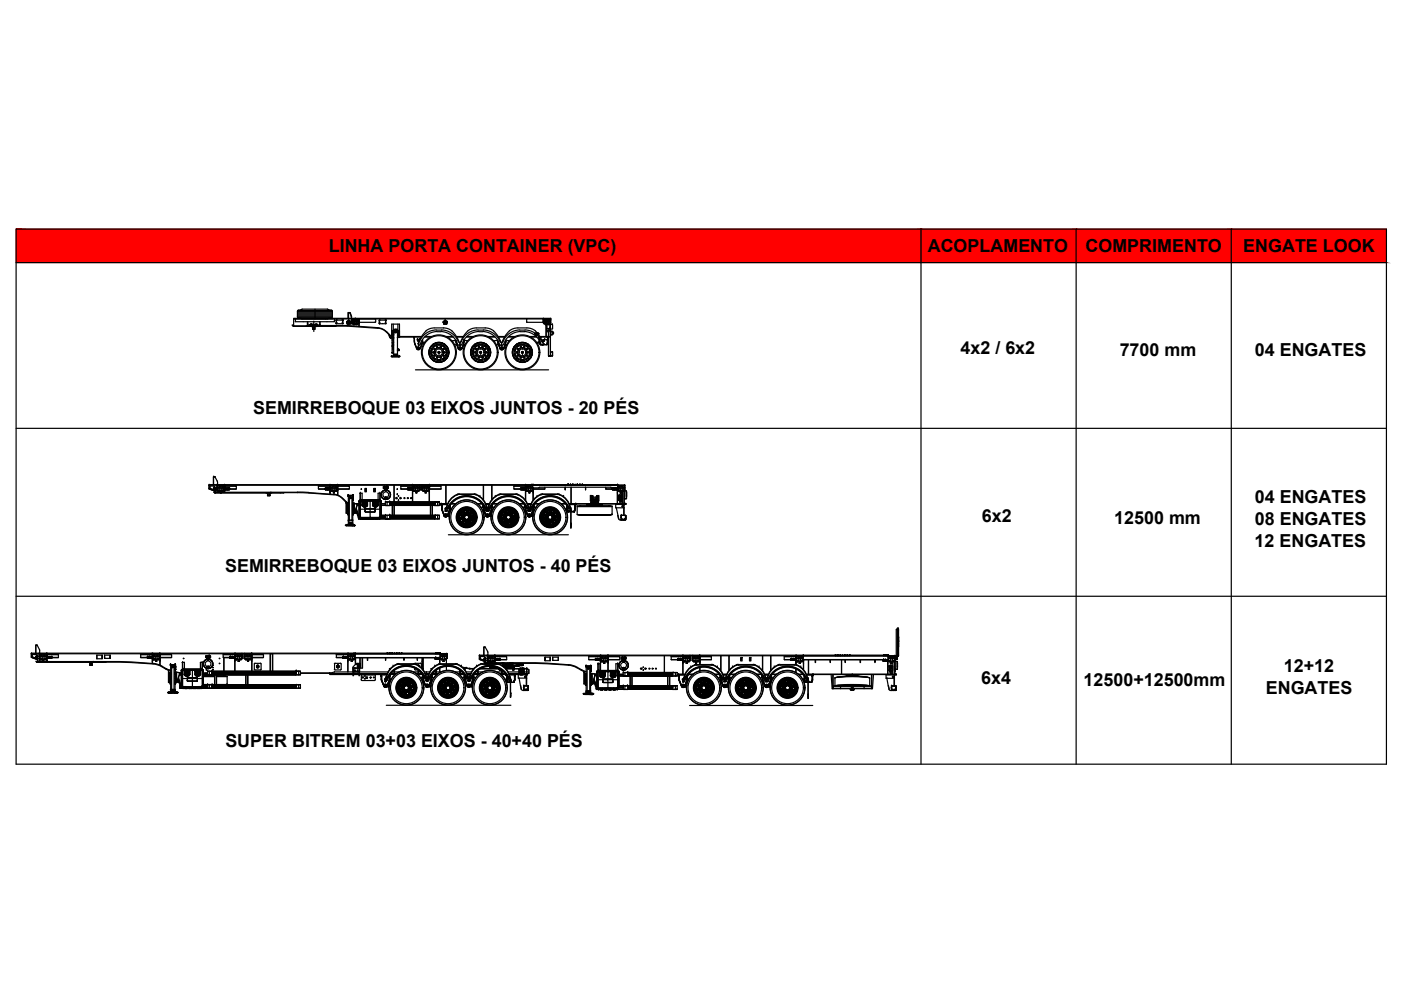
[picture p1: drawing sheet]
<svg xmlns="http://www.w3.org/2000/svg" width="297mm" height="210mm" viewBox="0 0 297 210" stroke-linecap="round" stroke-linejoin="round" font-family="sans-serif">
<defs><g id="words">
<g font-size="3.8">
<text x="69.7" y="53.4">LINHA PORTA CONTAINER (VPC)</text>
<text x="196.7" y="53.4">ACOPLAMENTO</text>
<text x="230.2" y="53.4">COMPRIMENTO</text>
<text x="263.6" y="53.4">ENGATE LOOK</text>
<text x="203.7" y="75.1">4x2 / 6x2</text>
<text x="237.4" y="75.4">7700 mm</text>
<text x="266.1" y="75.5">04 ENGATES</text>
<text x="53.7" y="87.7">SEMIRREBOQUE 03 EIXOS JUNTOS - 20 PÉS</text>
<text x="266.1" y="106.7">04 ENGATES</text>
<text x="208.2" y="110.8">6x2</text>
<text x="236.2" y="111.1">12500 mm</text>
<text x="266.1" y="111.3">08 ENGATES</text>
<text x="266" y="115.9">12 ENGATES</text>
<text x="47.7" y="121.3">SEMIRREBOQUE 03 EIXOS JUNTOS - 40 PÉS</text>
<text x="272.2" y="142.5">12+12</text>
<text x="208.1" y="145">6x4</text>
<text x="229.7" y="145.4">12500+12500mm</text>
<text x="268.4" y="147.1">ENGATES</text>
<text x="47.8" y="158.4">SUPER BITREM 03+03 EIXOS - 40+40 PÉS</text>
</g>
</g></defs>
<!-- layer: 0 -->
<g fill="#f00" stroke="#f00" stroke-width=".21">
<path d="M261.1 48.6l32.8 7.1v-7.1zM261.1 48.6l32.8 7.1h-32.8z"/>
<path d="M228.2 48.6l32.9 7.1v-7.1zM228.2 48.6l32.9 7.1h-32.9z"/>
<path d="M195.3 48.6l32.9 7.1v-7.1zM195.3 48.6l32.9 7.1h-32.9z"/>
<path d="M3.4 48.6l191.9 7.1v-7.1zM3.4 48.6l191.9 7.1h-191.9z"/>
</g>
<g fill="none" stroke="#000" stroke-width=".25">
<path d="M3.4 48.6h290.5v113.4h-290.5zM3.4 55.7h290.5M195.3 48.6v113.4M228.2 48.6v113.4M261.1 48.6v113.4M62.3 67.5h54.5M63.1 66.2h7.4M63.1 66.4h7.4M63.1 66.8h7.4M63.1 67h7.4M63.1 66.6h7.4M63.1 66h7.4"/>
<path d="M63.1 66v1.2h7.4v-1.2M63.1 67.2l.2 .2M63.1 65.8h7.3M63.1 67.4h7.3M63.3 67.4l.7 .2M63.3 65.8l-.2 .2M64 65.6l-.7 .2M64 67.6h.1M64.1 65.5l-.1 .1M64.1 65.5h5.3M64.3 68.2h6.6M66.5 69h7.1l6.6 .5 1.1 .4 .7 .5"/>
<path d="M66.5 68.1v2.2M66.8 65.5v2.1M69.4 65.5l.8 .3M70.3 65.8l.2 .2M70.5 67.2l-.3 .2-.8 .2M70.8 67.6h.1M70.9 67.7l-.1 .5M75.3 67.4v.9M82 70.5l1 .9M82 70.4l1 .8M84.4 71.3h5M84.4 71.5h4.9"/>
<path d="M87.7 71.5v.1M87.8 71.9l.2 1M87.8 71.8l-.1-.3 .2 .3M87.9 71.9v.8l.5 1.2M88 73l.3 .9M88.1 78.4h28.2M88.5 72h.1M88.5 72.1l.4 .1M88.7 72l.2 .1M88.7 73.1v.1M88.8 73.2h.1M88.9 72h.1"/>
<path d="M89.1 73l-.2 .2M89.4 73l-.4 1-.4 .1-.2-.2M89.5 73l-.5 1-.5 .1-.2-.2M89.5 72.3l-.1 .6M89.6 72.1l-.2 .8M89.6 72.6l.3 .2M89.6 72.5l.4 .1M89.6 72v.3M89.6 72.7l.3 .1M89.6 72.7h.1M90 71.5h1.3M90.2 71.3h1.4"/>
<path d="M90.3 70.2l-1.1 1.5-.5 .9v.6M91.3 75h.2l.1 .4M91.4 75h.1M91.4 75l.1 .4M91.4 74.3v.1M91.5 75.1l.1 .3M91.5 74l-.1 .4M91.6 74h-.1M91.6 74v.3l-.3 .1M91.6 74.1l-.1 .3M91.8 76h.4l.1 .2zM91.8 73.5h.1"/>
<path d="M91.9 75.9h.1M91.9 73.3h.1M91.9 75.9l.1 .1M92 76l.2 .1M92.1 69.5l-.8 .1-1 .5M92.1 73.2l.2 .1M92.1 69.5a5.9 5.9 0 0 1 3.1 .3l.6 .3M92.2 76.1v.1M92.2 73.2h.1M92.2 73.3h.1M92.2 73.3l-.3 .2M92.3 73.2l-.4 .3"/>
<path d="M92.3 73.2v.1M92.4 74.7h.1M92.5 70a4 4 0 0 0-3.6 2.5l-.2 .1M92.5 70h1.2M92.6 70.3a3.8 3.8 0 0 0-3.5 2.7M92.7 70.3h.8M92.8 76.4l.2-.1 .3 .1M92.8 73h.1M92.8 76.4h.5M92.8 73.1h.5M92.9 73h.1M92.9 76.4h-.1"/>
<path d="M92.9 73.1h.3M93.1 74.1h.1M93.1 75.4h.1M93.2 76.3h.1M93.2 76.3l-.4 .1M93.3 73h-.1M93.3 76.3v.1M93.3 73h.1M93.5 70.3a3.8 3.8 0 0 1 3.5 2.7M93.6 70a4 4 0 0 1 3.6 2.5l.2 .1M93.7 74.7h.1M93.9 76.2h.1"/>
<path d="M93.8 73.2l.4 .3M93.9 73.3l.2 .2h.2M93.9 73.3h.1M93.9 73.3l.3 .1M93.9 73.2v.1M94.2 75.9l-.4 .3M94.2 76h.1M94.2 76l-.3 .2M94.2 73.3h-.1M94.2 75.9l.1 .1M94.2 75.9v.1M94.2 73.5h.1"/>
<path d="M94.3 75.9h.1M94.6 75.3h-.1M94.6 75.2v.3M94.6 75.4v.1M94.6 74h.1M94.6 75.4h.1M94.6 74l.1 .4M94.6 74v.1M94.6 74.2l.1 .2M94.6 74.1l.1 .3M94.6 71.3h1.4M94.7 74.4h.1z"/>
<path d="M94.7 74.4h.1M94.7 75.1l-.1 .1M94.7 75.1l-.1 .3M94.7 75l-.1 .4M94.7 74.3v.1M94.8 75h-.1M94.8 75h-.1l-.1 .2M94.8 71.5h1.3M94.9 73.7h.1M95.8 70.2l1.2 1.5 .5 .9v.6M95.8 72.3h.2M96.3 72.2h-.3"/>
<path d="M96.6 72.1l-.3 .1M96.7 73.1l-.3 .1M96.7 73.1h.1M96.7 72.2l.1 .7-.1-.6M96.7 72.3l.1 .6M96.8 71.3h1.4M96.8 73l.4 .9M96.8 73l.5 1 .4 .1 .2-.2M96.8 71.5h1.4M97 73l.2 .2M97.1 73.9l.4 .3 .5-.3M97.4 73.1l-.1 .1"/>
<path d="M97.5 73.1l.2 .1M97.6 72.6v.6M97.9 73l-.2 .2M98.3 73.1h.3M98.3 73l-.4 .9M98.4 72.1l-.2 .8M98.4 72.5v-.5l-.1 .9M98.5 72.1l.3 .1M98.8 72.2h.3M98.9 71.5h1.3M99 71.3h1.4M99.2 70.1l.7-.3a6 6 0 0 1 3-.3l.7 .1 1.1 .5"/>
<path d="M99.2 70.2l-.9 1.1-.7 1.3M100.2 75h.1l.1 .2v.3M100.2 75l.2 .4M100.3 75v.1M100.3 75l.1 .4M100.3 74.3v.1M100.4 73.9v.3l-.2 .2M100.4 74l-.1 .4M100.4 74h.1M100.4 74.1l-.1 .3M100.4 73.9v.1M100.4 75.4v.1"/>
<path d="M100.8 73.5h.1M100.7 73.5h.1M100.8 75.9l.4 .3-.2-.2h-.3M100.8 75.9h.1M100.8 73.3h.1M100.8 75.9l-.1 .1M100.8 75.9v.1M100.8 76l.3 .1M101 73.2l.1 .1M101 76.1l.1 .1M101.1 73.2h-.1M101.1 73.3h-.1"/>
<path d="M101.1 73.3l-.3 .2M101.1 73.2l-.3 .3M101.2 73.2l-.1 .1M101.3 74.7h.1M101.3 70a4 4 0 0 0-3.6 2.5l-.1 .1M101.4 70h1.1M101.5 70.3a3.8 3.8 0 0 0-3.6 2.7M101.5 70.3h.8M101.7 76.4l.2-.1 .3 .1M101.7 73h.1M101.7 76.4h.5M101.7 73.1h.4"/>
<path d="M101.7 76.3v.1M101.7 76.4h.1M101.7 76.3h.1M101.8 76.3h.3M101.8 73.1h.3M101.9 74.1h.1M101.9 75.4h.1M102.1 76.3h.1M102.1 73h.1M102.1 76.3l.1 .1M102.2 73h.1M102.4 70.3a3.8 3.8 0 0 1 3.5 2.7"/>
<path d="M102.5 70a4 4 0 0 1 3.6 2.5l.1 .1M102.6 74.7h.1M102.7 73.2l.5 .3M102.7 76.2h.1M102.7 73.3l.2 .2h.3M102.7 73.3h.2M102.7 76.2v.1M102.7 73.3l.3 .1M102.8 73.2l-.1 .1M103 76h.1M103 76l-.3 .2M103 73.3h-.1"/>
<path d="M103 75.9h.1M103.1 75.9l-.4 .3M103.1 75.9l.1 .1M103.1 75.9l-.1 .1M103.1 75.9h.1M103.4 75.3h.1M103.4 74h.1M103.4 74l.1 .4M103.4 74l.1 .1M103.4 74.2l.1 .2M103.4 74.1l.1 .3M103.4 71.3h1.4"/>
<path d="M103.4 73.9h.1M103.4 73.9v.1M103.5 75.2l-.1 .1M103.5 73.9l-.1 .1M103.5 75.1v.4l-.1-.3M103.5 75.1l-.1 .2M103.5 75l-.1 .4M103.5 74.3l.1 .1M103.6 74.4h.1M103.6 75h.1M103.7 75h-.2l-.1 .2M103.7 71.5h1.3"/>
<path d="M103.8 73.7h.1M104.7 70.2l1.1 1.5 .5 .9v.6M104.7 72.3h.2M105.1 72.2h-.2M105.5 72.1l-.3 .1M105.5 73.1l-.2 .1M105.5 73.1h.2M105.5 72.3l.1 .6M105.6 72.3l.5 1.7 .4 .1 .2-.2M105.6 71.3h1.4M105.6 73l.4 .9M105.7 71.5h1.3"/>
<path d="M105.9 73l.2 .2M106.3 73.1l-.2 .1M106.4 72.6l.2-.1a4.2 4.2 0 0 1 4.7-2.5 3.9 3.9 0 0 1 3.6 2.5l.2 .1M106.8 73l-.2 .2M107.1 73.1h.3M107.2 73l-.4 .9M107.2 72.3l-.1 .6M107.2 72.5l.1-.2-.6 1.7-.5 .1-.2-.2M107.3 72.1l.4 .1M107.6 72.2h.4M107.8 71.5h1.2M107.9 71.3h1.3"/>
<path d="M108 70.2l-.3 .3a4.2 4.2 0 0 0-1.3 2.7h.2M109 75l.3 .2-.1 .3M109.1 75v.1M109.1 74.3v.1M109.2 73.9l.1 .4-.3 .1M109.2 74v.4M109.2 75.4l-.1-.4 .2 .4M109.2 74h.1M109.2 73.9l.1 .1M109.3 74.1l-.1 .3M109.3 75.4l-.1 .1M109.5 76h.3l.2 .2z"/>
<path d="M109.6 73.5h.1M109.6 75.9h.1M109.6 73.3h.1M109.6 75.9l.1 .1M109.7 76l.2 .1M109.8 73.2h.2M109.9 73.3l-.3 .2M109.9 76.1v.1M109.9 73.2h.1M110.1 74.7h.1M110.3 70.3a3.8 3.8 0 0 0-3.5 2.7M110.3 70.3h.9"/>
<path d="M110.5 76.4l.2-.1 .3 .1M110.5 73h.1M110.5 76.4h.5M110.5 73.1h.5M110.6 73h.1M110.6 76.3l-.1 .1M110.6 76.4h-.1M110.6 76.3h.1M110.6 76.3h.3M110.6 73.1h.3M110.8 74.1h.1M110.8 75.4h.1"/>
<path d="M110.9 76.3h.1M111 73h-.1M111 76.3v.1M111 73h.1M111.2 70.3a3.8 3.8 0 0 1 3.5 2.7M111.4 74.7h.1M111.5 73.2l.5 .3M111.6 76.2h.1M111.6 73.3l.1 .2h.3M111.6 73.3h.1M111.6 76.2v.1M111.6 73.3l.3 .1"/>
<path d="M111.6 73.2v.1M111.7 69.5l-2.3 .1-1.4 .5M111.7 69.5l.8 .1 1 .5M111.9 76h.1M111.9 76l-.3 .2M111.9 75.9h.1M111.9 75.9l-.4 .3M111.9 75.9l.1 .1M111.9 75.9v.1M111.9 73.3h-.1M112 75.9h.1M112.2 75.3h.1"/>
<path d="M112.3 75.2v.2M112.3 74l.1 .4M112.3 74v.1M112.3 73.9v.1M112.3 74.1l.1 .3M112.3 71.3h1.4M112.3 73.9h.1M112.3 75.4v.1M112.3 74h.1M112.3 75.2v.1M112.3 74.2l.1 .2M112.4 75.1l-.1 .3"/>
<path d="M112.4 75.1l-.1 .2M112.4 74.3v.1M112.4 75l-.1 .4M112.4 75h.1M112.4 74.4h.1M112.5 75h-.1M112.5 75h-.1l-.1 .2M112.5 71.5h1.3M112.7 73.7h.1M113.4 70.8h.1M113.4 70.8h.8M113.4 70.8l.2 .3"/>
<path d="M113.5 70.2l1.2 1.5 .5 .9v.6M113.5 70.6v.3M113.6 71.1l.1 .1M113.7 70.5h.2M113.7 71h.2M113.8 70.5l-.4 .2M113.8 70.5v.5M113.9 70.5l.3 .2M114 71.1l-.3 .1M114.1 70.6v.3M114.2 70.6v.1M114.2 70.8h.1"/>
<path d="M114.2 70.8l-.1 .3M114.3 71.6h.1M114.3 71.5v.1zM114.3 71.6l.2 .1zM114.3 72.6l.1 .1M114.4 72.7l-.4 .1M114.4 72.3h.1M114.4 72.3l.1 .8M114.4 72.4l-.1-.8 .3 1.5M114.4 72.2v.2M114.4 72.4l-.6 .2M114.4 72.6l-.5 .2"/>
<path d="M114.5 71.5h.1M114.5 71.3h2.2M114.5 73.1h.2M114.6 71.5h2.1M114.6 73.1h1.4zM114.6 71.5l.1 .1zM114.7 73l.2 .2M115.1 73.1l-.1 .1M115.3 72l-.2 .1M115.4 72.1l-.3 .2M115.5 72h.1M115.5 72.1h.1"/>
<path d="M115.6 68.8h.1M115.7 71.9l.1 .1M115.7 68.8h.1M115.8 68.8h.1M115.8 72.1h.3v.3M115.8 68.8h.3M115.8 72h.1M115.9 71.5h.1M115.9 71.5l.1 .1M116.1 71.7h.1M116.1 72.3l-.2 .8M116.1 71.9v.5"/>
<path d="M116.1 67.6h-53.8v1.5h11.3l6.9 .5 .8 .3 .6 .5M116.1 71.7v.3M116.1 72.3l-.1 .8M116.1 68.8h.3M116.2 71.6l-.1 .2M116.2 69.9h.1M116.2 70.2h.1M116.2 71.6h.1M116.2 71.5v.1M116.2 71.6l-.1 .1zM116.2 71.6l-.1 .1M116.3 70.4v5.1"/>
<path d="M116.3 75.5h.5zM116.4 68.8h.1M116.5 70.1a.32 .32 0 0 1-.3 .3 .32 .32 0 0 1-.3-.3v-.4h.7v.4M116.6 69.7h.1M116.6 69.6v.1M116.6 68.8v.9M116.7 68.8l-.1 .9M116.7 70.9h.3v.1M116.7 70.2h.3v.2h-.3M116.7 69.8h.1M116.7 74.6h.4zM116.7 67.5v8"/>
<path d="M116.7 71h.3M116.8 75.5h.3M117 70.2a.4 .4 0 0 1 .4 .4 .4 .4 0 0 1-.4 .4M117 70.4l.2 .2-.2 .2M117.1 74.6h.1M117.1 69.7h.1M117.1 68.8h.1M117.1 75.4h.1M117.1 74.6v.8M117.1 69.7l-.4 .1M117.2 75.4l-.1 .1M117.2 68.8v.9"/>
<path d="M117.2 74.6v.8M3.4 90.8h290.5M95.1 113.4h25.4M131.3 105.4h.1M131.3 106h.1M131.3 105.3v.1M131.3 106.1h.1M131.3 105.3v.2zM131.3 105.3h.1M131.3 106v.1M131.3 105.9v.2zM131.3 106l.1 .1"/>
<path d="M131.4 105.8h.1M131.4 105.4h.1M131.4 106h.1M131.4 105.9h.1M131.4 105.9v.1M131.4 105.4h-.1M131.4 105.1h.4M131.4 106.3h.1M131.4 105.1h.4v1.2M131.4 105.2h.4h-.4M131.4 105.1v1.3M131.4 106.4h.1"/>
<path d="M131.6 105.5h-.2h.2M131.8 106.3h-.3M131.8 106.3h.1M131.8 105.1h.1M131.8 105h.1M131.8 105.5h.1M131.8 105.1v1.2M131.8 105v.1M131.8 105.1v1.2zM131.9 105.5h.1M131.9 105.2h.1M131.9 105.3h.1"/>
<path d="M131.9 105.8h.1M3.4 126.4h290.5M81.9 149.5h26.4M110.3 142.1h.1M110.3 142.7v.1M110.3 142.7h.1M110.3 142.8h.1M110.3 142.7l.1 .1v-.1M110.3 142.1l.1 .1M110.3 142.2h.1M110.4 142.1h.1M110.4 142.7h.1"/>
<path d="M110.4 142.7v.1M110.4 142.8h.1M110.4 142.2h.1M110.4 142v.2zM110.4 142h.1M110.4 142.1v.1M110.4 142.6h.1M110.4 142.6v.1M110.4 141.8h.4M110.5 141.9v1.2h.3M110.5 141.8h.3v1.3M110.5 141.8h.4z"/>
<path d="M110.5 141.9h.3zM110.5 142.3h.2M110.5 142.2h.2M110.8 143.1h.1M110.8 141.8h.1M110.8 142.8h.1M110.9 141.8h.1M110.9 141.8l-.1 1.3M110.9 143h.1M110.9 141.8v1.2M110.9 142.2v.1M110.9 142.2h.1"/>
<path d="M110.9 142h.1M110.9 142.5h.1M110.9 141.9v.1M146.2 149.6h26.1"/>
<circle cx="83.8" cy="70.3" r=".28"/>
<circle cx="88.7" cy="73.7" r=".15"/>
<circle cx="88.7" cy="72.8" r=".06"/>
<circle cx="88.7" cy="72.2" r=".19"/>
<circle cx="88.7" cy="73.7" r=".19"/>
<circle cx="88.7" cy="73.7" r=".11"/>
<circle cx="91.9" cy="74.7" r=".11"/>
<circle cx="92.1" cy="74" r=".11"/>
<circle cx="92.1" cy="75.4" r=".11"/>
<circle cx="92.7" cy="73.6" r=".11"/>
<circle cx="92.7" cy="75.8" r=".11"/>
<circle cx="93.1" cy="74.7" r="3.7"/>
<circle cx="93.1" cy="74.7" r="3.5"/>
<circle cx="93.1" cy="74.7" r="2.14"/>
<circle cx="93.1" cy="74.7" r="2.1"/>
<circle cx="93.1" cy="74.7" r="2.05"/>
<circle cx="93.1" cy="74.7" r="1.76"/>
<circle cx="93.1" cy="74.7" r="1.55"/>
<circle cx="93.1" cy="74.7" r=".99"/>
<circle cx="93.1" cy="74.7" r=".74"/>
<circle cx="93.1" cy="74.7" r=".15"/>
<circle cx="93.1" cy="74.7" r=".19"/>
<circle cx="93.1" cy="74.7" r=".11"/>
<circle cx="93.4" cy="75.8" r=".11"/>
<circle cx="93.4" cy="73.6" r=".11"/>
<circle cx="94" cy="75.4" r=".11"/>
<circle cx="94" cy="74" r=".11"/>
<circle cx="94.2" cy="74.7" r=".11"/>
<circle cx="97.5" cy="73.7" r=".15"/>
<circle cx="97.5" cy="73.7" r=".19"/>
<circle cx="97.5" cy="73.7" r=".11"/>
<circle cx="100.7" cy="74.7" r=".11"/>
<circle cx="100.9" cy="74" r=".11"/>
<circle cx="100.9" cy="75.4" r=".11"/>
<circle cx="101.5" cy="73.6" r=".11"/>
<circle cx="101.5" cy="75.8" r=".11"/>
<circle cx="101.9" cy="74.7" r="3.7"/>
<circle cx="101.9" cy="74.7" r="3.5"/>
<circle cx="101.9" cy="74.7" r="2.14"/>
<circle cx="101.9" cy="74.7" r="2.1"/>
<circle cx="101.9" cy="74.7" r="2.05"/>
<circle cx="101.9" cy="74.7" r="1.76"/>
<circle cx="101.9" cy="74.7" r="1.55"/>
<circle cx="101.9" cy="74.7" r=".99"/>
<circle cx="101.9" cy="74.7" r=".74"/>
<circle cx="101.9" cy="74.7" r=".15"/>
<circle cx="101.9" cy="74.7" r=".19"/>
<circle cx="101.9" cy="74.7" r=".11"/>
<circle cx="102.3" cy="73.6" r=".11"/>
<circle cx="102.3" cy="75.8" r=".11"/>
<circle cx="102.9" cy="75.4" r=".11"/>
<circle cx="102.9" cy="74" r=".11"/>
<circle cx="103.1" cy="74.7" r=".11"/>
<circle cx="106.4" cy="73.7" r=".15"/>
<circle cx="106.4" cy="73.7" r=".19"/>
<circle cx="106.4" cy="73.7" r=".11"/>
<circle cx="109.6" cy="74.7" r=".11"/>
<circle cx="109.8" cy="75.4" r=".11"/>
<circle cx="109.8" cy="74" r=".11"/>
<circle cx="110.4" cy="73.6" r=".11"/>
<circle cx="110.4" cy="75.8" r=".11"/>
<circle cx="110.8" cy="74.7" r="3.7"/>
<circle cx="110.8" cy="74.7" r="3.5"/>
<circle cx="110.8" cy="74.7" r="2.14"/>
<circle cx="110.8" cy="74.7" r="2.1"/>
<circle cx="110.8" cy="74.7" r="2.05"/>
<circle cx="110.8" cy="74.7" r="1.76"/>
<circle cx="110.8" cy="74.7" r="1.55"/>
<circle cx="110.8" cy="74.7" r=".99"/>
<circle cx="110.8" cy="74.7" r=".74"/>
<circle cx="110.8" cy="74.7" r=".15"/>
<circle cx="110.8" cy="74.7" r=".19"/>
<circle cx="110.8" cy="74.7" r=".11"/>
<circle cx="111.1" cy="75.8" r=".11"/>
<circle cx="111.1" cy="73.6" r=".11"/>
<circle cx="111.7" cy="74" r=".11"/>
<circle cx="111.7" cy="75.4" r=".11"/>
<circle cx="111.9" cy="74.7" r=".11"/>
<circle cx="113.5" cy="70.7" r=".06"/>
<circle cx="113.8" cy="70.7" r=".15"/>
<circle cx="113.8" cy="71" r=".06"/>
<circle cx="114.1" cy="70.7" r=".06"/>
<circle cx="115.2" cy="72.9" r=".06"/>
<circle cx="115.2" cy="72.2" r=".19"/>
<circle cx="116.2" cy="70.1" r=".11"/>
</g>
<!-- layer: 3001042 -->
<path d="M62.3 69.1h8.9" fill="none" stroke="#000" stroke-width=".25"/>
<!-- layer: 3000014-1 -->
<path d="M65.3 69.1h2.5M65.3 68.9h2.5M65.3 69.1h.1M65.7 68.9v.1M67.3 68.9v.1M67.8 69.1h.1" fill="none" stroke="#000" stroke-width=".25"/>
<!-- layer: 9506609 -->
<g fill="none" stroke="#000" stroke-width=".25">
<path d="M65.6 69.1h.1M65.6 69h.1M65.6 69.1h1.8M65.8 68.9h1.5l.1 .1M65.8 68.9l-.1 .1M65.8 69.1h.1M65.9 68.9h.1M65.9 68.9v.2M66 68.9v.2M66.1 68.9h.1M66.1 69h.1M66.1 68.9v.1"/>
<path d="M66.2 69h.1M66.2 69h.7M66.2 68.9v.2M66.5 68.9v.2M66.6 68.9v.2M66.8 68.9v.2M66.9 69h.1M67 68.9h.1M67 68.9l-.1 .1M67 68.9v.2M67.1 68.9v.2M67.2 68.9h.1"/>
<path d="M67.2 69.1h.1"/>
</g>
<!-- layer: PARAF_SX_FLANG_M -->
<g fill="none" stroke="#000" stroke-width=".25">
<path d="M65.9 69.1h.1M65.9 69.1h.3M65.9 68.9l.1 .3M65.9 68.9h.1M66.1 69.1h.1M66 69.1v.1M66 68.9h.1M66 68.9l.1 .3M66.1 69.1v.1M66.1 68.9v.3l.1-.3M66.1 68.9h.1M66.2 68.9h.1"/>
<path d="M66.2 69.1h.1M66.4 69.1h.1M66.4 69.1h.2M66.4 69.1v.1M66.5 69.1v.1M66.5 69.2h.1M66.6 68.9h.1M66.5 68.9h.1M66.5 68.9l-.1 .3h.2v-.3M66.6 69.1h.1M66.8 69.1h.1M66.8 69.1h.2"/>
<path d="M66.8 69.1v.1M66.9 69.2h.1M66.9 69.1v.1M67 69.1v.1M67 69.2h.1M67 69.1h.1M67 69.1l.1 .1M67 68.9h.1M67 68.9v.2M67.1 69.1h.1M67.1 69.1v.1M67.1 68.9h.1"/>
<path d="M67.1 68.9v.3h-.3v-.3h.2v.3"/>
</g>
<!-- layer: 9506611 -->
<g fill="none" stroke="#000" stroke-width=".25">
<path d="M65.8 69.1h.1M65.8 69.1h1.4M65.9 69.1h.1M66 69.1h.1M66.2 69.1l.1 .1M66.2 69.2h.1M66.3 69.8h.1M66.3 69.2v.3h.5v-.3M66.3 69.7h.5M66.3 69.8h.4M66.3 69.5v.2M66.5 69.1h.1"/>
<path d="M66.6 69.1h.1M66.7 69.5v.2M66.7 69.8h.1M66.7 69.2h.1M66.8 69.7v.1M66.8 69.1v.1M66.9 69.1l-.7-.1-.1 .1M67 69.1h.1M67.1 69.1h.1M67.2 69.1h.1"/>
</g>
<!-- layer: 3001027 -->
<path d="M62.2 69.1l-.2-.2 .2 .3M62.3 69.2h3.7M65.7 69.1v.1M66 69.1l.9 .1M67.3 69.1v.1" fill="none" stroke="#000" stroke-width=".25"/>
<!-- layer: 3008434 -->
<path d="M65.2 69v.1h-.3M65.2 68.2v.8M65.2 69h.1M65.2 68.6h.1M65.3 69l-.2 .1M65.3 68.2v.8M67.8 68.2l.1 .9M67.8 69v.1h.3M67.8 68.2v.8M81.1 68.6h.1" fill="none" stroke="#000" stroke-width=".25"/>
<!-- layer: 3004556-2 -->
<path d="M66 69.1h5.2M67 69.1v.1" fill="none" stroke="#000" stroke-width=".25"/>
<!-- layer: 9509213-1 -->
<path d="M83 71.6h.1M83 71.6v-2.9h1.7v2.9M83.4 68.7v1.4M84.4 68.7v1.4M84.7 71.6h.1" fill="none" stroke="#000" stroke-width=".25"/>
<!-- layer: 9500123.001 -->
<path d="M82.5 71.1l.3 .6 .6 .2M82.5 71v.1M82.7 71.4h.1M82.7 71.3v.1M82.7 71.5l.1 .2M82.8 71.6h.1M83.2 71.8h.1M83.4 71.9l.1 .7M83.5 73.1l-.2 .1h.2M83.5 71.8h.1M84.3 71.6h-.1" fill="none" stroke="#000" stroke-width=".25"/>
<!-- layer: 9500123.002 -->
<g fill="none" stroke="#000" stroke-width=".25">
<path d="M83 75.6h.2M83 75.6l.1 .1M83 75.6h.1M83.1 75.6h.1M83.2 75.5h.1M83.2 75.5h-.2M83.2 75.6l1.4 .1M83.2 75.6h1.3M83.4 71h.1M83.4 75.4l-.1 .2M83.4 75.4h.7M83.4 75.1h.9v.2h-.9z"/>
<path d="M83.5 75.1v-5.3h.8v.2h-.8h.8v5.3h-.8M83.5 70.2v.2M83.5 70.6v.2M83.5 71h.1M83.5 70.2v1.3M83.5 70.1h-.5v1.5h.5M83.5 75.3l.1 .1M83.7 69.8h.1M83.8 70.2v.2l.1-.1M83.9 69.8h.1M83.9 70.3h.1M84 69.8h.1"/>
<path d="M84.2 75.3v.1M84.3 74.4h.1M84.3 74.1h.4v.3h-.4M84.3 75.1v.2zM84.3 70.2v1.3M84.3 70.2v.2M84.3 70.6v.2M84.3 70.1h.4v1.5h-.4M84.3 75.4l.1 .2M84.3 75.4h.1M84.3 75.4h-.1M84.5 75.6h.1"/>
<path d="M84.5 75.5h.2M84.5 75.6l-1.4 .1M84.6 75.6h.1M84.7 75.6h-.2M84.7 75.6v.1M84.7 75.6h.1"/>
<circle cx="83.8" cy="70.3" r=".15"/>
<circle cx="83.8" cy="70.3" r=".11"/>
</g>
<!-- layer: 9500123.003 -->
<g fill="none" stroke="#000" stroke-width=".25">
<path d="M83.1 74.8h.2zM83.1 73.4h.2M83.1 71.9v.8M83.3 73.9h.1M83.3 73.7h.1M83.3 73.8h.1M83.3 74h.1M83.3 73.4v-.7l-.1-.1-.1 2.2M83.3 71.9v.8M83.3 72.8h.1M83.3 73.9v.1M83.3 73.7v.1"/>
<path d="M83.3 73.4v.3M83.3 73.9v.9M83.3 73.7v.3"/>
</g>
<!-- layer: 9511109 -->
<g fill="none" stroke="#000" stroke-width=".25">
<path d="M84.4 74.2h.1M84.4 74.3h.1M84.5 74.1v.2M84.5 74.1h.1M84.5 74.3h.1M84.6 74.2v.1"/>
<circle cx="83.2" cy="71" r=".06"/>
<circle cx="83.2" cy="70.6" r=".06"/>
<circle cx="83.2" cy="71.4" r=".06"/>
<circle cx="83.2" cy="70.2" r=".06"/>
<circle cx="84.5" cy="70.6" r=".06"/>
<circle cx="84.5" cy="71.4" r=".06"/>
<circle cx="84.5" cy="70.2" r=".06"/>
<circle cx="84.5" cy="74.2" r=".06"/>
<circle cx="84.5" cy="71" r=".06"/>
</g>
<!-- layer: 9508174 -->
<g fill="none" stroke="#000" stroke-width=".25">
<path d="M83.1 71.4l.2 .1-.1 .1zM83.1 71l.1-.1 .1 .2zM83.1 70.6l.2 .1zM83.1 70.2l.2 .1zM84.4 71.4h.2l-.1 .2zM84.4 71l.1-.1 .1 .2zM84.4 70.6l.2 .1zM84.4 70.2l.2 .1z"/>
<circle cx="83.2" cy="71" r=".06"/>
<circle cx="83.2" cy="70.6" r=".06"/>
<circle cx="83.2" cy="71.4" r=".06"/>
<circle cx="83.2" cy="70.2" r=".06"/>
<circle cx="84.5" cy="70.6" r=".06"/>
<circle cx="84.5" cy="71.4" r=".06"/>
<circle cx="84.5" cy="70.2" r=".06"/>
<circle cx="84.5" cy="71" r=".06"/>
</g>
<!-- layer: 3015306 -->
<path d="M116.8 67.5v.1" fill="none" stroke="#000" stroke-width=".25"/>
<!-- layer: 3000907-4 -->
<g fill="none" stroke="#000" stroke-width=".25">
<path d="M74.5 68.3v.2M74.5 68.5l.1 .1M74.5 67.7l.1 .4M74.6 68.2h-.1M74.7 68.6h.4M75.6 68.6h.4M76 68.2h.1M76 67.7h.1M76.1 68l-.1 .1M76.1 68.5l-.1 .1M76.1 67.7v.3M76.1 68.3v.2"/>
<path d="M115.2 68.3v.2M115.2 68.5l.1 .1M115.2 67.7l.1 .4M115.3 68.2h-.1M115.3 68.6h.5M116.2 68.6h.5M116.7 68.2h.1M116.7 67.7h.1M116.7 68v.1M116.7 68.5l-.1 .1M116.8 67.7v.3M116.8 68.3v.2"/>
</g>
<!-- layer: 3002591-3 -->
<path d="M74.6 67.7v.9h.5M76.1 67.7v.9h-.5M115.3 67.7h.1M115.3 67.7v.9h.5M116.7 67.7v.9h-.5" fill="none" stroke="#000" stroke-width=".25"/>
<!-- layer: 9506884_02 -->
<g fill="none" stroke="#000" stroke-width=".25">
<path d="M75.1 67.8h.1M75.1 67.7h-.1M75.2 67.7v.1M75.3 67.6l.2 .1M75.4 67.7l.1 .1M75.5 67.8h.1M75.5 67.7h.1M115.8 67.8h.1M115.8 67.7h-.1M115.9 67.7v.1M115.9 67.6h.2M116.1 67.7l.1 .1"/>
<path d="M116.1 67.7h.1M116.2 67.8h-.1M116.2 67.8h.1M116.2 67.7h.1"/>
</g>
<!-- layer: 9506884_03 -->
<g fill="none" stroke="#000" stroke-width=".25">
<path d="M75.1 68.3h.1M75.1 68.3h.5M75.1 68.2v.1M75.1 68h.1M75.1 67.8v.2M75.5 68h.1M75.6 67.8l-.1 .2M75.6 68.3h.1M75.6 68.2v.1M115.8 68.3h.1M115.8 68.3h.4M115.8 68.2v.1"/>
<path d="M115.8 68h.1M115.8 67.8v.2M116.2 67.8v.2M116.2 68h.1M116.2 68.3h.1M116.2 68.2v.1"/>
</g>
<!-- layer: 9506884_04 -->
<g fill="none" stroke="#000" stroke-width=".25">
<path d="M75 68.8h.1M75 68.7h.1M75 68.7l-.1 .1M75.1 68.8h.1M75.1 68.3v.3M75.2 68.8h.3M75.2 68.7h-.2h.6M75.4 68.7h.2M75.5 68.7h.1M75.6 68.7h.1M75.5 68.3l.1 .3M75.6 68.6h.1"/>
<path d="M75.6 68.7l.1 .1h-.2M75.7 68.8h.1M115.7 68.7h.2M115.7 68.7h.1M115.7 68.7l-.1 .1M115.7 68.6h.1M115.7 68.7h.6M115.8 68.3v.3M116.1 68.7h.2M116.2 68.7h.1M116.2 68.7h.2v.1M116.2 68.3v.3"/>
<path d="M116.2 68.6h.1M116.3 68.7h.1M116.4 68.8h.1"/>
</g>
<!-- layer: 9506884_05 -->
<g fill="none" stroke="#000" stroke-width=".25">
<path d="M74.8 68l.1 .1M74.8 68h.1M74.8 68.1h.1M74.9 68h.1M74.9 68.1h.1M74.9 68h.2zM74.9 67.9h.1M75 68h.1M75 67.7v.3M75 68.1h.1M75 68v.1M75.1 67.9h.1"/>
<path d="M75.2 67.7h.1M75.2 68.1h.1M75.3 67.7h.1M75.3 67.7h.2M75.5 67.7h.1M75.6 67.9h.1M75.7 67.7v.4M115.5 68h.1M115.5 68.1h.1M115.6 68h.1M115.6 68.1h.1M115.6 68h.2z"/>
<path d="M115.6 67.9h.1M115.6 68v.1M115.6 67.7v.3M115.7 68h.1M115.8 67.9h.1M115.9 67.7h.1M115.9 68.1h.1M115.9 67.7h.2M116.1 67.7h.1M116.3 67.9h.1M116.4 67.7v.4"/>
</g>
<!-- layer: 9506884_06 -->
<g fill="none" stroke="#000" stroke-width=".25">
<path d="M74.7 68.4h.1M74.7 68.3h.1M74.7 68.3v.1M74.8 68.4h.1M74.8 68.1v.2M74.8 68.3h.1M74.8 68.1h.1M74.9 68.1v.3M74.9 68.4h.1M115.4 68.4h.1M115.4 68.3h.1M115.4 68.3v.1"/>
<path d="M115.5 68.3v-.2l.1 .3M115.5 68.4h.1M115.5 68.3h.1"/>
</g>
<!-- layer: 9506884_07 -->
<path d="M74.8 68.1h.1M74.9 68.1h.1M115.4 68.1h.1M115.6 68.1h.1" fill="none" stroke="#000" stroke-width=".25"/>
<!-- layer: 9506884_08 -->
<path d="M74.9 68.3h.2M75.1 67.7h-.4v.6M75.5 67.7h.5v.6h-.5M115.6 68.3h.2M115.8 67.7h-.5v.6h.1M116.2 67.7h.5v.6h-.5" fill="none" stroke="#000" stroke-width=".25"/>
<!-- layer: 9506884_09 -->
<g fill="none" stroke="#000" stroke-width=".25">
<path d="M74.8 67.7l.1 .2zM74.9 68.1h.1M74.9 67.9v.1M74.9 68.1v.1M74.9 68.1l.1 .1M75 68.1h.1M75 68.2h.6M75 68.2h.1M75.7 68.1h.1M75.8 68.1h-.9M75.8 67.9v.2M75.8 67.9v-.2v.5"/>
<path d="M115.5 67.7l.1 .2zM115.5 68.1h.1M115.5 68.1l.1 .1M115.5 68.1h.8M115.6 68.1h.1M115.6 67.9v.1M115.7 68.2h.6M115.7 68.2h.1M116.4 68.1h.1M116.4 68.1l-.1 .1M116.4 67.9v.2M116.5 67.7v.2"/>
<path d="M116.5 67.7h.1M116.5 67.7l-.1 .5"/>
</g>
<!-- layer: 9506884_10 -->
<path d="M74.5 67.6l1.6 .1zM115.2 67.6l1.6 .1z" fill="none" stroke="#000" stroke-width=".25"/>
<!-- layer: 3015402-2 -->
<path d="M115.4 68.7h.3M116 68.6v1.1" fill="none" stroke="#000" stroke-width=".25"/>
<!-- layer: 3002585-1 -->
<path d="M115.1 68.3l.1 .1M115.2 67.8h.1M115.2 68v.3M115.8 68.3v3M115.8 68.5v2.8" fill="none" stroke="#000" stroke-width=".25"/>
<!-- layer: 3002588-1 -->
<g fill="none" stroke="#000" stroke-width=".25">
<path d="M76.1 67.7h.1M76.1 68.2h.1M76.1 68.3h.1M76.1 67.7h3.5M76.1 67.7v.6M76.1 68.2v.1M79.6 68.3h-3.5M79.6 68.2v.1M79.7 67.7v.6M111.7 68.2v.1M111.7 67.6v.7M111.7 67.6h-.1"/>
<path d="M115.2 68.2l-3.6 .1M115.2 67.6v.7M115.2 67.7h.1M115.2 67.7v.6M115.2 68.3h.1M115.2 68.2h.1"/>
</g>
<!-- layer: 3015596 -->
<path d="M74.5 68.7h.5M75.6 68.7h.5" fill="none" stroke="#000" stroke-width=".25"/>
<!-- layer: 3002725-2 -->
<path d="M74.5 67.7h.1M74.5 68v.3M76.1 67.8h.1M76.1 68v.3M76.1 68.5v.7M76.1 68.4h.1M76.1 68.3v.9" fill="none" stroke="#000" stroke-width=".25"/>
<!-- layer: 3000024 -->
<path d="M76.1 68.6v.1" fill="none" stroke="#000" stroke-width=".25"/>
<!-- layer: 3008424 -->
<path d="M73.8 67.5v-1.2h.1v1.2" fill="none" stroke="#000" stroke-width=".25"/>
<!-- layer: 3008427 -->
<path d="M74.2 66.3h-.3h.3l.3 .8M74.3 66.4l.2 .7M74.5 67.1h.1M74.5 67.1v.4" fill="none" stroke="#000" stroke-width=".25"/>
<!-- layer: 3001040 -->
<path d="M73.5 68.3h.2zM73.9 68.5l.1 .1zM74.2 68.3l.1 .1z" fill="none" stroke="#000" stroke-width=".25"/>
<!-- layer: 3001038 -->
<path d="M94 68.3l.2 .1zM94.3 68.5l.2 .1zM94.6 68.3h.2z" fill="none" stroke="#000" stroke-width=".25"/>
<!-- layer: 3000409 -->
<g fill="none" stroke="#000" stroke-width=".25">
<path d="M73.5 68.4l.1 .3M73.5 68.2v.2M73.6 68.3l.3-.3 .4 .3M73.6 68.3v.1zM73.7 68.7h.1M73.7 68.7h.5M73.9 68.2l.2 .1-.2 .1zM73.9 68.5l.1 .1zM74.2 68.7h.1M74.2 68.3l.1 .1zM74.3 68.2l.1 .2M74.3 68.4l-.1 .3"/>
<path d="M94 68.2l-.1 .2M94 68.4l.1 .3M94.1 68.3l.2-.3 .5 .3M94.1 68.3v.1zM94.1 68.7h.1M94.1 68.7h.5M94.4 68.6h.1M94.6 68.7h.1M94.8 68.3h.1M94.7 68.2v.5"/>
<circle cx="94.4" cy="68.3" r=".12"/>
</g>
<!-- layer: 3000518-1 -->
<g fill="none" stroke="#000" stroke-width=".25">
<path d="M73.7 68.3l.2-.2 .2 .2M73.7 68.3v.3l.1-.2M73.7 68.3h.1M73.8 68.4h.1M74.1 68.3h.1M74.1 68.3v.1l-.1-.3h-.1l-.1 .3M74.1 68.4l.1 .2zM94.2 68.4v.2zM94.2 68.3h.1M94.2 68.3v.1M94.3 68.1l-.1 .2M94.4 68.1l.2 .1v.4l-.1-.5-.3 .2"/>
<path d="M94.6 68.3h.1"/>
</g>
<!-- layer: 9906459 -->
<g fill="none" stroke="#000" stroke-width=".25">
<path d="M73.8 68.2h.3h-.2v.2l.2-.1-.2 .1z"/>
<circle cx="94.4" cy="68.3" r=".13"/>
<circle cx="94.4" cy="68.3" r=".15"/>
</g>
<!-- layer: 9505146 -->
<g fill="none" stroke="#000" stroke-width=".25">
<path d="M73.6 68.3l.1 .1zM73.9 68.5l.1 .1zM74.2 68.3l.1 .1zM74.2 68.3h.1zM94 68.3l.1 .1zM94.3 68.5l.1 .1zM94.6 68.3l.2 .1z"/>
<circle cx="94.4" cy="68.6" r=".07"/>
</g>
<!-- layer: 9501171 -->
<g fill="none" stroke="#000" stroke-width=".25">
<path d="M73.6 68.3h.1zM73.9 68.5l.1 .1zM74.2 68.3l.1 .1zM94.1 68.3v.1zM94.3 68.5l.1 .1zM94.6 68.3h.2z"/>
<circle cx="73.6" cy="68.4" r=".1"/>
<circle cx="73.9" cy="68.6" r=".09"/>
<circle cx="74.2" cy="68.3" r=".09"/>
<circle cx="94.1" cy="68.3" r=".1"/>
<circle cx="94.4" cy="68.6" r=".08"/>
<circle cx="94.7" cy="68.4" r=".1"/>
</g>
<!-- layer: 9502510_M12X40 -->
<g fill="none" stroke="#000" stroke-width=".25">
<path d="M73.6 68.4h.1M73.6 68.3h.1M73.6 68.3v.1M73.7 68.3h.1M73.9 68.6h.1zM73.9 68.6h.1M73.9 68.5l.1 .1zM74 68.5h.1M74 68.6h.1M74 68.6h-.1M74.2 68.3v.1M74.2 68.3l.1 .1z"/>
<path d="M74.2 68.3h.1M74.2 68.4h.1M74.3 68.3l-.1 .1M74.3 68.4h.1M74.3 68.3h.1M94 68.3h.1M94.1 68.3v.1zM94.1 68.4h.1M94.1 68.3v.1M94.1 68.3h.1M94.3 68.6h.1M94.4 68.6h.1"/>
<path d="M94.3 68.5l.2 .1h-.2M94.3 68.5v.1M94.4 68.5h.1M94.6 68.3h.1M94.8 68.3h.1M94.7 68.3h.1M94.7 68.3v.1M94.7 68.4h.1M94.7 68.3l.1 .1M94.8 68.4h-.1M94.8 68.4h.1"/>
</g>
<!-- layer: 3002069 -->
<g fill="none" stroke="#000" stroke-width=".25">
<path d="M73.6 68.7h.1M73.6 68.3v.4M73.7 68.6h.4M73.7 68.6h.1M73.7 68.3h.1M73.9 67.9l-.3 .3M73.9 67.9l.3 .3M73.9 67.9h.1M73.9 68.1h.1M73.9 68.5h.1M74.1 68.3h.1M74.2 68.6h.1"/>
<path d="M74.2 68.7h.1M74.3 68.3v.4M94.1 68.2a.32 .32 0 0 1 .3-.3 .32 .32 0 0 1 .3 .3M94.1 68.3v.4M94.1 68.7h.1M94.2 68.6h.4M94.2 68.6h.1M94.2 68.3h.1M94.4 67.9h.1M94.4 68.1h.1M94.4 68.5h.1M94.6 68.6h.1"/>
<path d="M94.6 68.3h.1M94.6 68.7h.1M94.7 68.7h.1M94.7 68.3v.4"/>
<circle cx="73.9" cy="68.3" r=".11"/>
<circle cx="94.4" cy="68.3" r=".11"/>
</g>
<!-- layer: 3000021 -->
<g fill="none" stroke="#000" stroke-width=".25">
<path d="M71.3 68.6h.1M71.3 68h.1M71.3 68v.6M71.4 67.9h.1M71.4 68.6h.1M72.5 67.9h.1M72.5 68.6h.1M72.7 68v.6M72.7 67.9h.1M72.7 68v.6h-1.4M72.7 67.9h-1.4v.7M72.7 68h.1"/>
<path d="M80.4 68.6h.1M80.4 68l.1 .6zM80.5 68.6h.1M80.5 67.9h.1M81.7 67.9h.1M81.7 68.6h.1M81.8 68v.6M81.8 67.9h.1M81.8 68v.6h-1.4M81.8 67.9l-1.4 .1M81.8 68h.1"/>
</g>
<!-- layer: 3000057-3 -->
<path d="M62.4 67.6h1.5M62.6 68.1l.1 .1M62.6 67.7v.5M62.7 67.6h-.1M62.7 68.2h1.6" fill="none" stroke="#000" stroke-width=".25"/>
<!-- layer: 9507147 -->
<path d="M116.7 68.8h.1M116.7 68.7l.4 .1" fill="none" stroke="#000" stroke-width=".25"/>
<!-- layer: 3002727 -->
<path d="M116.7 68.6h.1" fill="none" stroke="#000" stroke-width=".25"/>
<!-- layer: SP_97045 -->
<g fill="none" stroke="#000" stroke-width=".25">
<path d="M73.6 107.5l.1 .2zM73.6 107.1h.1v.2zM73.6 108.3l.1 .2zM73.6 107.9l.1 .2zM74.9 108.3l.2 .1zM75 107.1l.1 .1-.1 .1zM75 107.5l.1 .1-.1 .1zM75 107.9l.1 .1-.1 .1zM35.9 143.4l.2 .1-.1 .1zM35.9 143.8l.2 .1h-.2zM35.9 144.2l.2 .1-.1 .1zM35.9 143l.2 .1h-.1z"/>
<path d="M37.2 143h.2l-.1 .2zM37.3 144.2l.1 .2zM37.3 143.8l.1 .1zM37.3 143.4l.1 .2zM124 143.3l.1 .1zM124 143.7l.1 .2zM124 144.5l.1 .2zM124 144.1l.1 .1zM125.4 144.5l.1 .1-.1 .1zM125.4 143.3l.1 .1zM125.4 143.7l.1 .1-.1 .1zM125.4 144.1l.1 .1h-.1z"/>
<circle cx="73.6" cy="108" r=".06"/>
<circle cx="73.6" cy="107.6" r=".06"/>
<circle cx="73.6" cy="108.4" r=".06"/>
<circle cx="73.6" cy="107.2" r=".06"/>
<circle cx="75" cy="108" r=".06"/>
<circle cx="75" cy="108.4" r=".06"/>
<circle cx="75" cy="107.6" r=".06"/>
<circle cx="75" cy="107.2" r=".06"/>
<circle cx="35.9" cy="143.8" r=".06"/>
<circle cx="35.9" cy="143" r=".06"/>
<circle cx="35.9" cy="143.5" r=".06"/>
<circle cx="35.9" cy="144.3" r=".06"/>
<circle cx="37.3" cy="143" r=".06"/>
<circle cx="37.3" cy="143.8" r=".06"/>
<circle cx="37.3" cy="143.5" r=".06"/>
<circle cx="37.3" cy="144.3" r=".06"/>
<circle cx="124" cy="144.1" r=".06"/>
<circle cx="124" cy="143.3" r=".06"/>
<circle cx="124" cy="143.8" r=".06"/>
<circle cx="124" cy="144.6" r=".06"/>
<circle cx="125.4" cy="144.6" r=".06"/>
<circle cx="125.4" cy="144.1" r=".06"/>
<circle cx="125.4" cy="143.3" r=".06"/>
<circle cx="125.4" cy="143.8" r=".06"/>
</g>
<!-- layer: SP_1841 -->
<path d="M77.8 110h.1M83.2 107.2v2.1M83.6 107.2v2.1M91.3 107.2v2.1M91.6 107.2v2.1M91.7 107.2v2.1M45.5 143.1v2.1M45.9 143.1v2.1M52.1 143.1v2.1M52.5 143.1v2.1v-2.1" fill="none" stroke="#000" stroke-width=".25"/>
<!-- layer: SP_17017 -->
<g fill="none" stroke="#000" stroke-width=".25">
<path d="M46 103.8l.6 .1M46.1 102.9v.9M47.5 102.9l.1 .9M47.5 103.8l-.5 .1M70 103.8l.6 .1M70 103v.8M70.1 102.9l-.1 .1M71 103.9h.4M71.5 102.9v.9M71.5 103.8l-.1 .1M87.5 103.8l.6 .1M87.6 102.9l-.1 .9"/>
<path d="M88.9 102.9l.1 .9M89 103.8l-.5 .1M89.5 103.8l.1 .1M89.5 102.9v.9M89.6 103.9h.5M90.9 102.9l.1 .1M91 103.8l-.6 .1M91 103v.8M111.5 103.8l.1 .1M111.6 102.9l-.1 .9M111.6 103.9h.4M112.4 103.9h.5"/>
<path d="M112.9 102.9h.1M113 103.8l-.1 .1M113 103.4v.4M130.9 103.8l.6 .1M131 103.4v.4M131 102.9h.1M132.3 102.9l.1 .1M132.4 103.8l-.5 .1M132.4 103v.8M8.4 139.5l.6 .1M8.4 138.7v.8M8.4 138.6v.1"/>
<path d="M9.8 138.7h.1M9.8 139.5l-.5 .1M9.9 138.7v.8M32.3 139.5l.6 .1M32.4 138.7v.8M32.4 138.6l-.1 .1M33.7 138.6l.1 .1M33.8 139.5l-.5 .1M33.9 138.7v.8M49.9 139.5l.5 .1M49.9 138.7v.8M49.9 138.6v.1"/>
<path d="M51.3 138.6v.1M51.3 138.7v.8M51.3 139.5l-.5 .1M51.8 139.5l.1 .1M51.8 138.7v.8M51.9 138.6l-.1 .1M51.9 139.6h.5M52.8 139.6h.4M53.2 138.6l.1 .1M53.3 139.5l-.1 .1M53.3 138.7v.8M73.8 138.7v.8"/>
<path d="M73.8 139.5l.6 .1M73.9 138.6l-.1 .1M75.2 138.6h.1M75.3 139.5h.1M75.3 139.5l-.6 .1M93.3 139.6h.1M93.3 138.6h.1M93.4 139.6h.4M94.7 138.6l.1 .1M94.8 138.7v.8M94.8 139.5l-.6 .1"/>
</g>
<!-- layer: SP_17015 -->
<g fill="none" stroke="#000" stroke-width=".25">
<path d="M46 103.3v.2M46 103.8l.6 .1M46 102.9h.1M46 103v.3M46 103.5v.4M46.1 103h.1M46.1 103.9h.1M47 103.9h.5M47.5 103h.1M47.5 103.9h.1M47.6 102.9h.1M47.6 103v.3"/>
<path d="M47.6 103.3l-.1 .6M70 103.3v.2M70 103.8l.6 .1M70 102.9h.1M70 103v.3M70 103.5v.4M70.1 103h.1M70.1 103.9h.1M71 103.9h.5M71.5 103h.1M71.5 103.9h.1M71.6 102.9h.1"/>
<path d="M71.6 103v.3M71.6 103.3l-.1 .6M87.4 103.3v.2M87.4 103.8l.7 .1M87.5 102.9h-.1M87.5 103v.3M87.5 103.5v.4M87.6 103h.1M87.6 103.9h.1M88.5 103.9h.5M89 103h.1M89 103.9h.1"/>
<path d="M89 102.9h.1M89.1 103v.3M89.1 103.3l-.2 .6M89.4 103.3v.2M89.4 103.8l.1 .1M89.5 102.9h-.1M89.5 103v.3M89.5 103.5v.4M89.6 103h.1M89.6 103.9h.1M89.6 103.9h.5M90.9 103h.1"/>
<path d="M90.9 103.9h.1M91 102.9h.1M91 103v.3M91 103.3v.6h-.6M111.4 103.3v.2M111.4 103.8l.6 .1M111.4 102.9h.1M111.4 103v.3M111.4 103.5v.4M111.5 103h.1M111.5 103.9h.1M112.4 103.9h.5"/>
<path d="M112.9 103.9h.1M113 102.9h.1M113 103.4l-.1 .5M130.9 103.8l.1 .1M130.9 102.9h.1M130.9 103.4v.1M130.9 103.5v.4M131 103.9h.1M131 103.9h.5M132.4 103h.1M132.4 103.9h.1M132.5 102.9h.1"/>
<path d="M132.5 103.3v.6h-.6M132.5 103v.3M8.3 139.1v.1M8.3 139.6l.7 .1M8.3 138.6v.1M8.4 138.7v.4M8.4 139.2v.4M8.5 138.7h.1M8.5 139.6h.1M9.3 139.7h.5M9.8 138.7h.1M9.8 139.6h.1"/>
<path d="M9.9 138.6v.1M9.9 138.7v.4M9.9 139.1l-.1 .6M32.3 139.1v.1M32.3 139.6l.1 .1M32.3 138.6v.1M32.3 138.7v.4M32.3 139.2v.4M32.4 138.7h.1M32.4 139.6h.1M32.4 139.7h.5M33.3 139.7h.5"/>
<path d="M33.8 138.7h.1M33.8 139.6h.1M33.9 138.6v.1M33.9 138.7v.4M33.9 139.1l-.1 .6M49.8 139.1v.1M49.8 139.6l.6 .1M49.8 138.6v.1M49.8 138.7v.4M49.8 139.2v.4M49.9 138.7h.1M49.9 139.6h.1"/>
<path d="M50.8 139.7h.5M51.3 138.7h.1M51.3 139.6h.1M51.4 138.6v.1M51.4 138.7v.4M51.4 139.1l-.1 .6M51.8 139.1v.5l.6 .1M51.8 138.6v.1M51.8 138.7v.4M51.9 138.7h.1M51.9 139.6h.1M53.3 138.7h.1"/>
<path d="M53.3 139.6h.1M53.3 138.6l.1 .1M53.4 138.7v.4M53.4 139.1l-.1 .5-.5 .1M73.7 139.1v.1M73.7 139.6l.7 .1M73.8 138.6l-.1 .1M73.8 138.7v.4M73.8 139.2v.4M73.9 138.7h.1M73.9 139.6h.1M74.7 139.7h.6"/>
<path d="M75.3 138.7h.1M75.3 139.6h.1M75.3 138.6v.1M75.3 139.5l-.1 .2M93.2 138.6v.1M93.3 138.7h.1M93.3 139.7h.5M94.7 138.7h.1M94.7 139.6h.1M94.8 138.6v.1M94.8 138.7v.4M94.8 139.1v.5l-.6 .1"/>
</g>
<!-- layer: SP_17008 -->
<g fill="none" stroke="#000" stroke-width=".25">
<path d="M44.3 103.6h.1M44.4 102.9h.1M44.4 103.6l1.2 .5M44.5 103.4l.1 .1M44.5 103.2l.1-.1h.7l.2 .3M44.5 103.2v.2M44.6 103.6l.8 .2M45.6 104.2h.1M46 102.9h.1M46 103.9h.1M46.1 104h.5M46.3 104.1l-.1 .1 .1-.1"/>
<path d="M47 104h.5M47.6 103.9h-.1M47.6 102.9h.1M70 102.9h.1M70 103.9h.1M70.1 104h.5M70.2 104.1l-.1 .1 .2-.1M71 104h.5M71.5 103.9h.1M71.6 102.9h.1M83.6 102.9v3.5"/>
<circle cx="76.6" cy="103.7" r=".06"/>
</g>
<!-- layer: SP_17012 -->
<g fill="none" stroke="#000" stroke-width=".25">
<path d="M46.7 104.4h-1l1 .1M46.9 104.5h16.2M46.9 104.4h16.2M63 104.5l7.9 .4M63 104.3l2.5 .1M65.5 104.5l5.4 .3M70.8 104.9l1.1 .3 .6 .5M70.8 104.8l1.2 .3 .6 .5M72.6 105.7l.7 .7M72.7 105.6l.7 .8M73.3 106.4l.1 .2M73.3 106.3l.5 .3"/>
<path d="M75 106.8h1.1M75.8 106.9h.3M80.8 106.9h.9M80.8 106.8h.9M93.2 106.9h1.7M93.2 106.8h1.7M95.7 106.9h.9M95.7 106.8h1M101.2 106.8h.9M101.3 106.9h1M103 106.8h.8M103 106.9h.7"/>
<path d="M104.5 106.9h.9M104.6 106.8h1M110.1 106.8h.9M110.2 106.9h.9M111.8 106.8h.8M111.9 106.9h.7M113.4 106.9h.9M113.5 106.8h.9M118.9 106.8h1M119 106.9h1M120.7 106.8h4.6M120.8 106.9h4.5"/>
<path d="M125.5 106.9h.5M125.5 106.8h.1M126.2 106.9h.4M126.6 106.8h.1M126.9 106.9h5.1M126.9 106.8h5.1"/>
</g>
<!-- layer: SP_17009 -->
<g fill="none" stroke="#000" stroke-width=".25">
<path d="M83.6 102.9v3.5M87.4 102.9h.1M87.5 103.9h.1M87.6 104h.5M87.7 104.1l-.1 .1 .1-.1M88.5 104h.5M89.1 102.9l-.2 1M89.4 102.9l.1 1M89.6 104h.5M90.4 104h.5M91 103.9h-.1M91 102.9h.1"/>
<path d="M111.4 103.9h.1M111.4 102.9h.1M111.5 104h.5M111.7 104.1l-.1 .1 .1-.1M112.4 104h.5M113 103.9h-.1M121.1 106.7v.1"/>
<circle cx="84" cy="105.6" r=".15"/>
<circle cx="84.2" cy="103.7" r=".06"/>
<circle cx="84.2" cy="104.8" r=".06"/>
<circle cx="84.5" cy="105.1" r=".06"/>
<circle cx="84.5" cy="106" r=".06"/>
<circle cx="84.9" cy="105.6" r=".15"/>
<circle cx="85.7" cy="105.6" r=".11"/>
<circle cx="86.5" cy="105.6" r=".11"/>
<circle cx="87.1" cy="105.6" r=".11"/>
</g>
<!-- layer: SP_17010 -->
<path d="M121.1 106.7v.1M130.9 103.9h.1M131 104h.5M131.6 104.3l-.1 .3 .2-.1M131.9 104h.1" fill="none" stroke="#000" stroke-width=".25"/>
<!-- layer: SP_17011 -->
<path d="M47.6 102.9h22.4M71.6 102.9h15.9M89.1 102.9h.4M91 102.9h20.4M130.9 102.8h-86.6v.1h1.7M104.9 139h22.4M128.9 139h15.9M146.4 139h.4M148.4 139h20.4M188.2 139l-86.6-.1v.1h1.8" fill="none" stroke="#000" stroke-width=".25"/>
<!-- layer: PP-SUS-002(21) -->
<path d="M95.4 107.6v.2M120.2 107.6v.2M82.6 143.7v.2M107.4 143.7v.2" fill="none" stroke="#000" stroke-width=".25"/>
<!-- layer: PP-SUS-013(21) -->
<g fill="none" stroke="#000" stroke-width=".25">
<path d="M120.2 107.2h.1M120.2 107.2v.8l.2 .5M120.2 108l.2 .5M120.2 108h.1M120.2 107.2v.8M120.3 108h.1M120.3 107.4v.6l.2 .5M120.4 108.5l-.1-1.2 .1 1.2M120.4 108.5h.1M120.4 108.5h1.4M120.5 108.5h.1M121.7 108.5h.1"/>
<path d="M121.8 108.5h.1M121.9 107.2v.8M121.9 108h.1M121.9 107.2h.1M121.9 108l-.2 .5M121.9 107.2l-.1 1.3M121.9 107l-.1 .2M121.9 107.1v.1M121.9 107v.2M121.9 108l-.1 .5M121.9 107.2v.8l-.1 .5M121.9 107.1h.1"/>
<path d="M121.9 107l.1 .1M122 107.1l-.1 .1M122 107h.1M122 107.1h-.1M122 107v.1M122 107.1h.1M122 107h-.1M122.1 107.1h.1M122.1 106.9v.1h-1.3M122.1 106.9v.1M122.1 107h.1M122.1 106.9h.1"/>
<path d="M107.3 143.2h.1M107.3 143.1v.1M107.3 143.1h.1M107.3 143.1l.1 .1M107.4 143.3v.1M107.4 143.2h.1M107.4 143.3h.1M107.4 143.1l-.1 .1M107.4 143.2v.1M107.4 143.2l.1 .1M107.4 143.4h.1M107.4 143.4v.8l.2 .4"/>
<path d="M107.4 144.2l.2 .5M107.4 144.2h.1M107.4 143.4v.8M107.5 143.3v.1M107.5 143.4l.1 1.2M107.5 144.2l.1 .5M107.5 143.4h.1M107.5 144.2h.1M107.5 143.4h-.1M107.5 143.4v.8M107.5 143.4l.2 1.3M107.6 144.6h.1"/>
<path d="M107.6 144.7h.1M107.7 144.7h1.2M107.7 144.7h1.3M107.7 144.7h.1M108.9 144.7h.1M109 144.7h.1M109 144.6h.1M109 143.4l.1-.2v.2M109.1 143.4v.8M109.1 144.2h.1M109.1 143.4h.1M109.1 144.2l-.2 .5"/>
<path d="M109.1 143.4v.8l-.1 .4M109.1 143.3v.1M109.2 144.2l-.2 .5M109.2 143.4v.8l-.2 .4M109.2 143.4h.1M109.2 144.2h.1M109.2 143.2v.1M109.2 143.4v.8M109.2 143.1h.1M109.2 143.2l-.1 .2M109.2 143.1v.1M109.2 143.2h.1"/>
<path d="M109.2 143.3h.1M109.2 143l-1.2 .1M109.2 143v.2M109.2 143h.1"/>
</g>
<!-- layer: DIN_933_-_M16_X_ -->
<g fill="none" stroke="#000" stroke-width=".25">
<path d="M94.4 108.4h.2M94.4 108.4h.1M94.5 108.2l-.1 .2M94.5 108.2l.1 .1M94.6 108.4h-.1M103.2 109.3h.2M103.3 109.2v.2l.2-.2M103.3 109.2h.2M112.3 109.2v.2M112.3 109.2h-.1l.1 .2M112.3 109.3l-.2-.1 .2 .1M112.3 109.3h.1"/>
<path d="M121 108.4h.1M121.1 108.3v.1zM81.6 144.4h.2M81.6 145.4h.2M81.6 144.4l.1 .2 .1-.2M81.6 145.3l.1 .2 .1-.2M81.6 145.3h.2M90.6 145.3h.1M90.6 145.3l-.1 .1M90.6 145.3l-.1 .2M90.7 145.4l-.2 .1M90.7 145.3l-.1 .2-.1-.1"/>
<path d="M99.4 145.3h.1M99.4 145.3l-.1 .1M99.5 145.3l-.1 .2M99.5 145.3l-.1 .2-.1-.1M99.5 145.4l-.1 .1M108.2 144.4v.1M108.2 144.5h.1M108.2 144.3h.1M108.3 144.3v.1M108.3 144.3h-.1M108.3 144.4h.1M108.3 144.4l.1 .1h-.2"/>
<path d="M108.3 144.4v.1"/>
<circle cx="94.5" cy="109.3" r=".11"/>
<circle cx="94.5" cy="109.3" r=".09"/>
</g>
<!-- layer: ARRUELA_DIN_125_ -->
<g fill="none" stroke="#000" stroke-width=".25">
<path d="M94.5 108.2l-.1 .2h.2M121 108.4h.1M121.1 108.2l.1 .2h-.2M81.7 144.3v.2l.1-.2M108.2 144.4v.1M108.2 144.3l.2 .1-.2 .1"/>
<circle cx="94.5" cy="109.3" r=".11"/>
<circle cx="103.3" cy="109.3" r=".11"/>
<circle cx="112.2" cy="109.3" r=".11"/>
<circle cx="81.7" cy="145.4" r=".11"/>
<circle cx="90.6" cy="145.4" r=".11"/>
<circle cx="99.4" cy="145.4" r=".11"/>
</g>
<!-- layer: PP-SUS-007(21) -->
<g fill="none" stroke="#000" stroke-width=".25">
<path d="M102.3 107.5h.1M102.4 107.4h-.1M102.4 107.5h.1M102.4 107.4h.1M104.3 107.4h.1zM104.4 107.4h.1M104.4 107.5h.1M111.2 107.5h.1M111.2 107.4h.1M111.2 107.4h.2M113.1 107.4h.1zM113.2 107.4h.1"/>
<path d="M113.2 107.5h.1M113.3 107.5h.1M89.5 143.5h.1M89.7 143.6l-.1 .1M89.7 143.5l-.2 .2M91.5 143.5h.1l-.1 .1M91.6 143.5h.1M91.6 143.6v.1v-.1M91.6 143.6h.1M98.4 143.5h-.1M98.6 143.6l-.2 .1M98.6 143.5l-.2 .2"/>
<path d="M100.3 143.5h.1l-.1 .1M100.4 143.5h.1M100.5 143.6v.1v-.1M100.5 143.6h.1"/>
</g>
<!-- layer: PP-SUS-011(21) -->
<g fill="none" stroke="#000" stroke-width=".25">
<path d="M102 107.6h.2M102.4 107.5l-.2 .1M102.5 107.5h-.1M102.7 108.6h-.2M104 108.6h.3M104.3 107.5h.1M104.3 107.5l.5 .1M110.9 107.6h.2M111.4 107.5l-.4 .1M111.6 108.6h-.3M112.9 108.6h.2M113.1 107.5h.1"/>
<path d="M113.2 107.5l.5 .1M89.4 143.7h-.2M89.6 143.6l-.2 .1M89.7 143.6l-.1 .1M89.9 144.7l-.2 .1M91.5 143.6l.5 .1M91.5 144.7h-.2l.2 .1M98.6 143.6l-.6 .1M98.7 144.7l-.2 .1M100.3 143.6l.1 .1M100.4 144.7h-.3l.2 .1M100.4 143.6l.4 .1"/>
</g>
<!-- layer: PP-SUS-005(21) -->
<path d="M103.2 107.7h.3h-.3M103.3 108.1h.1M112.1 107.7h.2M112.2 108.1h.1M90.5 143.8h.1M90.5 144.2h.1M99.4 143.8h.1M99.4 144.2h.1" fill="none" stroke="#000" stroke-width=".25"/>
<!-- layer: PP-SUS-014(21) -->
<g fill="none" stroke="#000" stroke-width=".25">
<path d="M93.5 107.1h.1M93.5 107v.1M93.5 107v-.1v.1M93.5 106.9h.1M93.5 107h.1M93.5 107h1.4M93.6 107.1h.1M93.6 107.1v.1M93.6 107.2h.1M93.6 107.1l.1 .3M93.6 107.1l.1 .2M93.7 107.2v.1"/>
<path d="M93.7 107.4v.6l.5 1.4M93.7 107.3v.7l.5 1.4M93.7 107.1h.1M93.7 107.2h.1M93.7 108h.1M93.7 107.4h.1M93.7 107.3h.1M93.7 107.3l.1 .7 .4 1.2M93.7 107.3v.1M94.2 109.4l.3 .2 .3-.2M94.2 109.4h.1M94.2 109.2h.1"/>
<path d="M94.2 109.2a.33 .33 0 0 1 .3-.3 .33 .33 0 0 1 .3 .4M94.2 109.2v.1a.32 .32 0 0 1 .3-.4 .32 .32 0 0 1 .3 .4M94.2 109.4a.32 .32 0 0 0 .3 .2 .32 .32 0 0 0 .3-.2M94.2 109.3h.1M94.2 109.3v.1M94.6 107.7l-.3 .2 .2 .2M94.8 109.3h.1M94.9 109.3h.1M94.9 109.3v.1M94.9 109.4h.1M95.3 107.4v.6l-.4 1.2M95.3 108h.1"/>
<path d="M95.4 107.3v.7M95.4 107.3v.7l-.5 1.4M95.4 108h.1M95.4 107.3h.1M95.4 108l-.5 1.4M95.4 107.2v.1M95.4 107.2h.1M95.5 107.1h.1M102.4 107.1h.1M102.5 107.2v.1M102.5 107.4v.6l.5 1.4M102.5 107.2h.1"/>
<path d="M102.5 107.3v.7l.5 1.4M102.5 108h.1M102.5 107.4h.1M102.5 107.3h.1M102.5 107.3v.1M102.6 107.3v.7l.5 1.4M102.6 107.3h.1M102.6 108h.1M102.6 107.3l-.1 .1M102.6 107.4v.6l.5 1.2M103 109.4l.3 .2 .4-.2M103 109.3a.32 .32 0 0 1 .3-.4 .32 .32 0 0 1 .4 .4"/>
<path d="M103 109.2l.3-.3 .4 .3M103 109.2v.1M103 109.4a.32 .32 0 0 0 .3 .2 .32 .32 0 0 0 .3-.2M103.1 109.3h.1M103.1 109.4h.1M103.1 107h.6M103.1 109.3v.1M103.1 109.2h-.1M103.3 108.4h.1M103.3 108.3h.1M103.7 109.3h.1M103.7 109.4h.1"/>
<path d="M103.7 109.2v.1M103.7 109.3v.1M103.7 109.2h.1M104.2 107.4v.6l-.5 1.2M104.2 108h.1M104.2 107.3v.7M104.2 107.3v.7l-.5 1.4M104.2 107.3h.1M104.2 108l-.5 1.4M104.2 107.2v.1M104.3 107.2h.1M104.3 107.3v.7l-.6 1.4"/>
<path d="M104.3 108l-.6 1.4M104.3 107.3v.7M104.3 107.3h.1M104.3 108h.1M104.3 107.1h.1M111.3 107.1h.1M111.4 107.2v.1M111.4 107.4v.6l.5 1.4M111.4 107.2h.1M111.4 107.3v.7l.5 1.4M111.4 108h.1M111.4 107.4h.1"/>
<path d="M111.4 107.3h.1M111.4 107.3v.1M111.4 107.4v.6l.5 1.2M111.9 109.2v.1M111.9 109.4l.3 .2 .4-.2M111.9 109.3h.1M111.9 109.4h.1M111.9 109.3l.1 .1M111.9 109.2h.1M111.9 107h.7M111.9 109.3a.32 .32 0 0 1 .3-.4 .32 .32 0 0 1 .3 .4M111.9 109.2l.3-.3 .3 .3"/>
<path d="M111.9 109.4a.32 .32 0 0 0 .3 .2 .32 .32 0 0 0 .3-.2M112 109.3h.1M112 109.4h-.1M112.2 108.4h.1M112.2 108.3h.1M112.5 109.3h.1M112.5 109.2v.1M112.6 109.3h.1M112.6 109.4h.1M112.6 109.3v.1M112.6 109.2h.1M113 107.4v.6l-.4 1.2"/>
<path d="M113 108h.1M113.1 107.3v.7M113.1 107.3v.7l-.5 1.4M113.1 108h.1M113.1 107.3h.1M113.1 108l-.5 1.4M113.1 107.2v.1M113.1 107.2h.1M113.2 107.1h-.1M113.2 107.1h.1M80.7 143.2h.1M80.8 143.2h.1"/>
<path d="M80.8 143.1v.1M80.8 143h.1M80.8 143.1h.1M80.8 143.1h1.2M80.8 143v.3M80.8 143.3h.1M80.8 143.3v.1M80.8 143.2l.1 .2M80.8 143.4h.1M80.8 143.5v.7l.6 1.3M80.8 143.4v.8l.6 1.3M80.8 144.2h.1"/>
<path d="M80.8 143.5h.1M80.8 143.2v.1M80.8 143.4v.1M80.9 143.3v.1M80.9 143.4v.8l.5 1.1M80.9 143.4v.8l.5 1.3M80.9 143.3h.1M80.9 143.4h.1M80.9 144.2h.1M80.9 143.4l-.1 .1M81.4 145.5l.3 .2 .3-.2M81.4 145.3v.1"/>
<path d="M81.4 145.4a.32 .32 0 0 1 .3-.4 .32 .32 0 0 1 .3 .4M81.4 145.3l.3-.3 .3 .3M81.4 145.4h.1M81.4 145.5h.1M81.4 145.4v.1M81.7 143.8l-.2 .2 .2 .2M82 145.4l-.3 .3-.3-.2M82 145.5h.1M82.1 145.3l-.1 .1M82.1 145.3h.1M82.5 143.4v.8l-.4 1.1M82.5 144.2h.1"/>
<path d="M82.5 143.4h.1M82.6 143.3l-.1 .1M82.6 143.4v.8M82.6 143.4v.8l-.6 1.3M82.6 144.2h.1M82.6 143.4h.1M82.6 143.3h.1M82.6 143.4v.1M82.6 144.2l-.6 1.3M82.6 143.3v.1M82.6 143.2h.1M82.6 143.5v.7l-.5 1.3"/>
<path d="M82.6 144.2l-.5 1.3M82.6 143.5h.1M82.6 143.2l.1 .1M82.6 143.2v.1M82.7 143.3h.1M82.7 143.2h-.1M82.7 143.2h.1M82.7 143.1h.1M82.7 143.1l-.1 .3M89.6 143.2h.1M89.6 143.1v.1M89.6 143.1h.1"/>
<path d="M89.6 143.1v.2M89.6 143.3h.1M89.6 143.3l.1 .1M89.7 143.2h.1M89.7 143.3v.1M89.7 143.4l.1 .8 .4 1.1M89.7 143.4v.8l.5 1.3M89.7 143.3h.1M89.7 143.4h.1M89.7 144.2h.1M89.7 143.2l-.1 .1M89.7 143.2v.1"/>
<path d="M89.7 143.5h.1M89.7 143.5v.7l.5 1.3M89.7 143.4v.8l.6 1.3M89.7 143.4v.1M90.2 145.3h.1M90.2 145.5l.4 .2 .3-.2M90.2 145.5h.1M90.2 145.4a.32 .32 0 0 1 .4-.4 .32 .32 0 0 1 .3 .4M90.3 145.5a.32 .32 0 0 0 .3 .2 .32 .32 0 0 0 .3-.2M90.3 145.4h.1M90.3 145.5h.1M90.3 145.4v.1"/>
<path d="M90.3 143.1h.5M90.9 145.3a.31 .31 0 0 0-.4-.3 .31 .31 0 0 0-.2 .4M90.9 145.4v.1M90.9 145.5h.1M90.9 145.3v.1M90.9 145.3h.1M91.4 143.4v.8l-.5 1.1M91.4 144.2h.1M91.4 143.4h.1M91.4 143.3v.1M91.5 143.3h.1M91.4 143.4v.8"/>
<path d="M91.4 143.4v.8l-.5 1.3M91.4 143.3h.1M91.4 143.4l.1 .1M91.4 144.2l-.5 1.3M91.5 143.2h.1M91.5 143.5v.7l-.6 1.3M91.5 144.2l-.6 1.3M91.5 143.4v.8M91.5 143.4h.1M91.5 143.5h.1M91.5 143.2v.1M91.5 143.2v.2"/>
<path d="M91.5 143.4v.1M91.5 144.2h.1M91.5 143.3h-.1M91.6 143.2h.1M91.6 143.1h.1M91.6 143.1v.1M98.5 143.2h.1M98.5 143.1v.1M98.5 143.1h.1M98.5 143.3h.1M98.5 143.3v.1M98.5 143.4h.1"/>
<path d="M98.5 143.2v.1M98.5 143.2v.2M98.6 143.3v.1M98.6 143.5v.7l.5 1.3M98.6 143.4v.8l.5 1.3M98.6 143.3h.1M98.6 144.2h.1M98.6 143.5h.1M98.6 143.4h.1M98.6 143.4v.1M98.6 143.4v.8l.5 1.1M99.1 145.5l.3 .2 .3-.2"/>
<path d="M99.1 145.3h.1M99.1 145.5h.1M99.1 145.4a.32 .32 0 0 1 .3-.4 .32 .32 0 0 1 .3 .4M99.1 145.3l.3-.3 .3 .3M99.1 145.3v.1M99.1 145.5a.32 .32 0 0 0 .3 .2 .32 .32 0 0 0 .3-.2M99.1 145.4h.1M99.1 145.4v.1M99.2 145.5h.1M99.2 143.1h.5M99.7 145.4v.1M99.7 145.5h.1"/>
<path d="M99.8 145.3l-.1 .1M99.8 145.4h.1M99.8 145.5h.1M99.8 145.4l-.1 .1M99.8 145.3h.1M100.2 143.4v.8l-.4 1.1M100.2 144.2h.1M100.2 143.4h.1M100.2 143.3v.1M100.3 143.3l-.1 .1M100.3 143.3h.1M100.3 143.4v.8"/>
<path d="M100.3 143.4v.8l-.6 1.3M100.3 144.2h.1M100.3 143.4h.1M100.3 143.4v.1M100.3 144.2l-.6 1.3M100.3 143.3v.1M100.3 143.2h.1M100.3 143.5v.7l-.5 1.3M100.3 144.2l-.5 1.3M100.3 143.5h.1M100.3 143.2l.1 .1M100.3 143.2v.2"/>
<path d="M100.4 143.3h.1M100.4 143.2h-.1M100.4 143.2h.1M100.4 143.1h.1M100.4 143.1v.1"/>
<circle cx="94.5" cy="109.3" r=".15"/>
<circle cx="103.3" cy="109.3" r=".15"/>
<circle cx="112.2" cy="109.3" r=".15"/>
<circle cx="81.7" cy="145.4" r=".15"/>
<circle cx="90.6" cy="145.4" r=".15"/>
<circle cx="90.6" cy="144.4" r=".06"/>
<circle cx="99.4" cy="145.4" r=".15"/>
<circle cx="99.4" cy="144.4" r=".06"/>
</g>
<!-- layer: DIN_985_-_M30 -->
<path d="M103.3 108h.1M103.4 108.1h.1M103.5 107.8h-.2h.1M112.1 107.8h.2h-.1M112.2 108.1h.1M112.2 108h.1M90.5 144.2h.1M90.6 144.2h.1M90.6 143.9h-.1M99.4 144.2h.1M99.5 143.9h-.1" fill="none" stroke="#000" stroke-width=".25"/>
<!-- layer: DIN_933_-_M30_X_ -->
<path d="M103.3 107.8h.1M103.3 108h.1M112.2 107.8h.1M112.2 108h.1M90.5 144.1h.1M90.5 143.9h.1M99.4 144.1h.1M99.4 143.9h.1" fill="none" stroke="#000" stroke-width=".25"/>
<!-- layer: SP_17018 -->
<path d="M45.3 104.3l.3 .2zM45.6 104.5h.1M59.4 104.5h.1M60.1 104.5h-14.5M7.6 140.2l.3 .2zM7.9 140.4h.1M7.9 140.3h.1M8 140.4h14.5M21.7 140.4h.1M22.5 140.4h.1" fill="none" stroke="#000" stroke-width=".25"/>
<!-- layer: SP_15124 -->
<g fill="none" stroke="#000" stroke-width=".25">
<path d="M73.4 106.7v2.1M73.4 106.6h.1M73.4 106.5h.1M73.4 106.5v.2M73.4 108.8h.2M73.5 106.5l-.1 .1M73.6 106.5l.2 .1M75 106.8h.1M75 108.8h.1M75.1 108.8h.1M75.1 106.8h.6M75.2 108.8h.1"/>
<path d="M75.7 106.8v.1M75.7 107h.1M75.7 107l-.6 1.8M75.7 106.9v.1M75.8 106.9l-.1 .1M75.8 107.1l-.6 1.7"/>
</g>
<!-- layer: 9700033 -->
<g fill="none" stroke="#000" stroke-width=".25">
<path d="M56.7 104.5h.1M56.7 104.5v.3h.6v-.3M56.7 105l.6 .1zM56.7 104.5h.2M56.8 105.1h.1M56.8 104.8v.2M57.1 104.5h.2M57.2 104.8v.2M57.2 105.1h.1M57.2 104.5h.1M19 140.4h.1M19 140.4v.3h.5v-.3"/>
<path d="M19 140.4h.2M19.1 141h.4M19.1 141h.1M19.1 140.7v.2M19.4 140.4h.1M19.5 140.7v.2M19.5 141h.1M19.5 140.4h.1"/>
</g>
<!-- layer: 9700034 -->
<path d="M56.4 104.5h.3M56.9 104.5h.2M57.3 104.5h.3M57.4 104.5h.1M18.7 140.4h.3M19.2 140.4h.2M19.6 140.4h.3M19.8 140.4h.1" fill="none" stroke="#000" stroke-width=".25"/>
<!-- layer: SP_17020 -->
<g fill="none" stroke="#000" stroke-width=".25">
<path d="M47.6 103.1v.4M47.7 103.5v-.4h2.4v.5M48.7 103.6h1.4M48.7 103.7h1.3M50 103l.1 .1M50 103l-2.3 .1M50.1 103.6l-.1 .1M67.5 103.1v.5h1.4M67.5 103.1h2.5v.4M67.5 103.6l.1 .1M67.6 103.7h1.3M70 103l-.1 .1"/>
<path d="M70 103.1v.4M70 103l-2.5 .1M71.6 103.1v.5M71.6 103.7h2.4M71.6 103.6v-.5h2.5v.5M71.6 103.6v.1M71.6 103.6h2.5M74 103v.1M74 103l-2.4 .1M74 103.6v.1M84.9 103.6l.1 .1M85 103.1v.5h1.4"/>
<path d="M85 103.1h2.4v.4M85 103.7h1.4M87.5 103l-.1 .1M87.5 103.1v.4M87.5 103l-2.6 .1M91 103v.6M91 103.6h.1M91 103.1h.1M91 103l2.5 .1M91 103.7h2.5M91 103.6v.1M91.1 103.6v-.5h2.4v.5"/>
<path d="M91.1 103.6h2.4M93.5 103.6l-.1 .1M109 103.1v.5h1.3M109 103.1h2.4v.4M109 103.6v.1M109 103.7h1.3M111.4 103v.1M111.4 103.1v.4M111.4 103l-2.4 .1M113 103.4v.2M113 103.7h2.5M113.1 103.6l-.1 .1"/>
<path d="M113.1 103.6h2.4M113.1 103.4v.2M115.5 103.6v.1M115.5 103.3v.3M128.4 103.6v.1M128.4 103.3v.3h1.4M128.5 103.7h1.3M130.8 103.4v.1M130.9 103.4v.1M9.9 138.8v.4M10 138.8h2.4M10 139.2v-.4h2.4v.6"/>
<path d="M11 139.4h1.4M11 139.5h1.3M12.4 139.4h-.1M29.8 139.4h.1M29.9 138.7l-.1 .1M29.9 138.7l2.3 .1M29.9 139.5h1.3M32.3 139.2v-.4h-2.5v.6h1.4M32.3 138.8v.4M33.9 138.8v.6M33.9 139.5h2.4M33.9 138.8h2.5"/>
<path d="M33.9 138.8h2.5v.6h-2.5zM33.9 139.4h.1M36.4 139.4h-.1M47.3 139.4h.1M47.3 138.8v.6h1.4M47.3 138.8h2.5v.4M47.4 139.5h1.3M49.8 138.7l-.1 .1M49.8 138.8v.4M49.8 138.7l-2.5 .1M53.3 138.7l.1 .1M53.4 138.8v.6"/>
<path d="M53.4 138.7l2.4 .1M53.4 139.5h2.4M53.4 138.8h2.5v.6h-2.5zM53.4 139.4h-.1M55.8 139.4h.1M71.3 139.4h.1M71.3 138.8v.6h1.4M71.3 138.8h2.4v.4M71.4 139.5h1.3M73.8 138.7l-.1 .1M73.8 138.8v.4M73.8 138.7l-2.5 .1"/>
<path d="M104.9 139.2v.5l.1-.5h2.4v.6h-1.4M104.9 139.2h2.5M107.4 139.8l-1.4 .1M124.8 139.2v.6h1.4M124.8 139.2h2.5M124.8 139.8l.1 .1M124.9 139.2h-.1M124.9 139.2h2.3M124.9 139.9h1.3M127.3 139.2v.5M128.9 139.2v.6M128.9 139.2h2.5"/>
<path d="M128.9 139.8v-.6h2.5v.6M128.9 139.8v.1M128.9 139.8h2.5M131.4 139.8l-2.5 .1M142.3 139.8v.1M142.3 139.2h.1M142.4 139.2h2.3M142.4 139.9h1.3M144.8 139.7v-.5h-2.5v.6h1.4M144.8 139.2v.5M148.4 139.2v.6M148.4 139.8v-.6h2.4v.6"/>
<path d="M148.4 139.8l2.4 .1M148.4 139.8h2.4M150.8 139.2h.1M150.8 139.2h-2.4M150.8 139.8v.1M166.3 139.8v.1M166.3 139.2v.6h1.4M166.3 139.2h2.4v.5M166.3 139.2h.1M166.4 139.2h2.3M166.4 139.9h1.3M168.8 139.2v.5"/>
</g>
<!-- layer: SP_17030 -->
<g fill="none" stroke="#000" stroke-width=".25">
<path d="M46.1 103.8v.1M46.1 103.2h.1M46.1 103.3v.6M46.1 103.1v.2M46.1 103.4v.4M47.5 103.7h.1M47.5 103.4v.3M47.5 103.1h.1M47.5 102.9v.2M47.5 103.1v.6M70.1 103.2h.1M70.1 103.8v.1"/>
<path d="M70.1 103.3v.6M70.1 103.1v.2M70.1 103.4v.4M71.4 103.1l.1 .2M71.4 103.8h.1M71.4 103.2h.1M71.4 103.3h.1M71.4 103.4v.4M71.5 103.3v.5M87.5 103.2h.1M87.5 103.8v.1M87.6 103.3l-.1 .6"/>
<path d="M87.6 103.1l-.1 .2M87.6 103.4v.4M88.9 103.1l.1 .2M88.9 103.8h.1M88.9 103.2h.1M88.9 103.4v.4M88.9 103.3h.1M89 103.3v.5M89.5 103.2h.1M89.5 103.8v.1M89.6 103.3l-.1 .6M89.6 103.1l-.1 .2"/>
<path d="M89.6 103.4v.4M90.9 103.1l.1 .2M90.9 103.8h.1M90.9 103.2h.1M90.9 103.3h.1M90.9 103.4v.4M91 103.3v.5M111.5 103.2h.1M111.5 103.8v.1M111.6 103.3l-.1 .6M111.6 103.1l-.1 .2M111.6 103.4v.4"/>
<path d="M112.9 103.8h.1M112.9 103.1h.1M112.9 103.2h.1M112.9 103.3h.1M112.9 103.4v.4M113 103.4v.4M131 103.8h.1M131 103.4v.4M131 103.1h.1M131 103.3h.1M131 103.2h.1M132.4 103.1v.2"/>
<path d="M132.4 103.8h.1M132.4 103.2h.1M132.4 103.3h.1M132.4 103.4v.4M132.4 103.3v.5M8.4 138.8v.8l.1-.5M8.4 138.8h.1M8.4 139h.1M9.8 139.4h.1M9.8 139.1v.3M9.8 138.9h.1M9.8 138.8h.1"/>
<path d="M9.8 138.7v.2M9.8 138.9v.5M32.4 139h.1M32.4 139.5v.1M32.5 139l-.1 .6M32.5 138.8l-.1 .2M32.5 139.1v.4M33.8 138.8v.2M33.8 139.5h.1M33.8 139h.1M33.8 139.1v.4M33.8 139v.5"/>
<path d="M49.9 139h.1M49.9 139.5v.1M49.9 139v.6M49.9 138.8v.2M49.9 139.1v.4M51.3 138.8v.2M51.3 139.5h.1M51.3 139h.1M51.3 139.1v.4M51.3 139v.5M51.8 139h.1M51.8 139.5v.1"/>
<path d="M51.9 139l-.1 .6M51.9 138.8l-.1 .2M51.9 139.1v.4M53.2 138.8l.1 .2M53.2 139.5h.1M53.2 139h.1M53.2 139.1v.4M53.3 139v.5M73.9 139h.1M73.9 139.5v.1M73.9 139v.6M73.9 138.8v.2"/>
<path d="M73.9 139.1v.4M75.3 138.8h.1M75.3 139h.1M75.3 139.5h.1M75.3 139.1v.4M93.3 139.5h.1M93.3 138.8h.1M93.3 139h.1M93.4 139.1v.4M94.7 138.8v.2M94.7 139.5h.1M94.7 139h.1"/>
<path d="M94.7 139.1v.4M94.7 139v.5M103.4 140h.1M103.4 139.4h.1M103.4 139.5v.5M103.4 139.2v.3M104.8 139.8h.1M104.8 139.5v.3M104.8 139.3h.1M104.8 139.2h.1M104.8 139.1v.2M104.8 139.3v.5"/>
<path d="M127.4 139.4h.1M127.4 140h.1M127.5 139.5l-.1 .5M127.5 139.2l-.1 .3M127.5 139.5v.5M128.8 139.2v.3M128.8 140h.1M128.8 139.4h.1M128.8 139.5h.1M128.8 139.5v.5M144.9 139.4h.1M144.9 140h.1"/>
<path d="M144.9 139.5v.5M144.9 139.2v.3M146.2 139.2l.1 .3M146.2 140h.1M146.2 139.4h.1M146.2 139.5v.5M146.2 139.5h.1M146.3 139.5v.5M146.8 139.4h.1M146.8 140h.1M146.9 139.5l-.1 .5M146.9 139.2l-.1 .3"/>
<path d="M146.9 139.5v.5M148.2 139.2h.1M148.2 139.4h.1M148.2 139.5h.1M148.2 140h.1M148.3 139.2v.3M148.3 140h.1M148.3 139.5v.5M168.9 139.2v.8v-.5M168.9 139.2h.1M168.9 139.4h.1M170.3 139.2h.1"/>
<path d="M170.3 139.5h.1M170.3 140h.1M170.3 139.4h.1M170.3 139.5v.5M170.3 139.9v.1M188.3 139.2h.1M188.3 139.5h.1M188.3 140h.1M188.3 139.4h.1M188.3 139.5v.5M189.7 139.2h.1M189.7 139.4h.1"/>
<path d="M189.7 139.5h.1M189.7 140h.1M189.7 139.2v.3M189.7 139.5v.5"/>
</g>
<!-- layer: SP_17035 -->
<g fill="none" stroke="#000" stroke-width=".25">
<path d="M45.5 103.9h.5M45.5 103.5h.1M45.5 103.9h.1M45.5 103.4h.1M45.5 103.5v.4M46 103.5h-.4v.4M7.9 139.2h.5M7.9 139.6h.1M7.9 139.1h.1M7.9 139.2h.1M7.9 139.2v.4M7.9 139.6h.5"/>
<path d="M102.9 139.6h.1M102.9 139.6v.4M103.4 139.7h-.5v.3M102.9 140h.1M102.9 140h.5"/>
</g>
<!-- layer: SP_17022 -->
<path d="M112 103.9v.1" fill="none" stroke="#000" stroke-width=".25"/>
<!-- layer: SP_17023 -->
<path d="M94.5 102.9l.1 3.8zM102.5 105.9v-3v3.1M104.3 105.9v-3v3.1M121.1 103.3v3.4v-3.4M154.5 139v3.1zM163.4 139v3.1zM171.4 139.9v3zM152.8 142.1l.1-3.1v3.1M161.7 142.1v-3.1v3.1" fill="none" stroke="#000" stroke-width=".25"/>
<!-- layer: SP_13047 -->
<path d="M132 107.5h.1M111.4 143.6h.1" fill="none" stroke="#000" stroke-width=".25"/>
<!-- layer: SP_13039 -->
<path d="M131 109.3l.2 .7M110.4 145.4l.1 .7" fill="none" stroke="#000" stroke-width=".25"/>
<!-- layer: SP_13035 -->
<path d="M130.7 107.7l.5 2.3M131.1 110l.2 .2h.4M131.7 109.6v.1M131.7 109.3h.1M132.2 107.7v1.6M132.3 107.7v1.6" fill="none" stroke="#000" stroke-width=".25"/>
<!-- layer: SP_3531 -->
<g fill="none" stroke="#000" stroke-width=".25">
<path d="M131.7 109.2v.5M131.7 109.6v-.3h.9v.9h-.3M132.2 110.2l.1 .1M132.6 109.2l.1 1-.4 .1M111 145.7v.1M111 145.4l.1 .4v-.4h.9v.9M111 145.3v.1M111.1 145.4h.9M111.5 146.3l.1 .1M111.6 146.3h.1M111.6 146.4h.4M111.9 145.3l.1 .1"/>
<path d="M112 145.4v.9l-.4 .1"/>
</g>
<!-- layer: SP_3532 -->
<path d="M131.7 109.7v.5h.5M111 146.3h.6M111 145.8h.1M111.1 145.9v.4zM111.1 146.4h.4M111.5 146.3h.1" fill="none" stroke="#000" stroke-width=".25"/>
<!-- layer: SP_13044 -->
<g fill="none" stroke="#000" stroke-width=".25">
<path d="M131.7 109.3h.9v.9h-.2M131.7 110.1l.2 .1M131.7 109.4v.8M131.9 110.2h.1M132 110.2h.1M132 110.2h.3M132.3 110.2h.1M132.4 110.2h.1M111.1 145.4l-.1 .9 .2 .1M111.1 145.4h.8M111.2 146.3h.1M111.3 146.3h.1"/>
<path d="M111.4 146.3h.1M111.4 146.4h.3M111.7 146.3h.1M111.8 146.3h.1M111.9 145.4l.1 .9-.2 .1"/>
</g>
<!-- layer: SP_13041 -->
<g fill="none" stroke="#000" stroke-width=".25">
<path d="M130.5 106.9v.8h1.8v-.8h-1.8M109.9 143.1h.5M110.4 143h-.5v.8h1.8v-.8h-.8M110.7 143.1h1"/>
<circle cx="132" cy="107.4" r=".11"/>
<circle cx="111.3" cy="143.5" r=".11"/>
</g>
<!-- layer: SP_13046 -->
<g fill="none" stroke="#000" stroke-width=".25">
<circle cx="132" cy="107.4" r=".11"/>
<circle cx="111.3" cy="143.5" r=".11"/>
</g>
<!-- layer: SP_97221 -->
<g fill="none" stroke="#000" stroke-width=".25">
<path d="M46 102.8l1.6 .1zM46.1 103.4l.1 .1M46.2 103.4v-.5l-.1 .5M46.3 103.5h1.1M46.4 104.2l-.1-.1 .2 .1M46.4 104.1v.1M46.5 104.1l.9 .1h-1M46.5 102.9v.3zM46.5 103.2h.1M46.6 102.9v.5M46.6 104.1v.1M46.6 103.3l-.1 .1"/>
<path d="M46.6 103.5v.7M46.7 104.1v.4M46.7 104.5h.2h-.2M46.8 103.2h.1M46.8 103.1v.2M46.8 104.5h.1M46.8 103.1h.1M46.8 103.3h.1M46.9 104.5h.1M46.9 104.2v.3M47 104.1v.1M47 103.5v.6"/>
<path d="M47.1 102.9v.5M47.1 104.1v.1M47.1 103.3l.1 .1M47.1 102.9v.3zM47.2 104.1v.1M47.4 103.4h-1.1M47.4 103.4l-.1 .1M47.4 103.4v-.5l.1 .5M70 102.8l1.6 .1zM70.1 103.4l.1 .1M70.1 103.4l.1-.5-.1 .5M70.2 103.5h1.2"/>
<path d="M70.4 104.2l-.1-.1 .1 .1M70.4 104.1v.1M70.4 104.1l.9 .1h-.9M70.5 102.9v.3zM70.5 103.3l-.1 .1M70.5 102.9v.5M70.5 104.1v.1M70.6 103.5v.6M70.6 104.1v.1M70.7 104.5h.2h-.2M70.7 104.2v.3M70.8 104.5h.1"/>
<path d="M70.8 103.1h.1M70.8 103.1v.2M70.8 103.2h.1M70.9 104.5h.1M70.9 104.1v.4M71 103.5v.6M71.1 103.3v.1M71.1 102.9v.5M71.1 104.1v.1M71.1 102.9v.3zM71.2 104.1v.1M71.4 103.4v-.5v.5"/>
<path d="M71.4 103.4h-1.2M71.4 103.4l-.1 .1M87.5 102.8l1.6 .1zM87.6 103.4l.1 .1M87.6 103.4v-.5v.5M87.7 103.5h1.1M87.9 104.2l-.2-.1 .2 .1M87.9 104.1v.1M87.9 104.1l.9 .1h-.9M88 102.9l-.1 .3zM88 103.2h.1M88 103.3l-.1 .1"/>
<path d="M88 102.9v.5M88 104.1v.1M88.1 103.5v.7M88.1 104.1l.1 .4M88.2 104.5h.2h-.2M88.3 104.5h.1M88.3 103.1h.1M88.3 103.1v.2M88.3 103.2h.1M88.4 104.5h.1M88.4 104.2v.3M88.4 104.1v.1"/>
<path d="M88.5 103.5v.6M88.5 103.3l.1 .1M88.5 102.9v.5M88.5 104.1v.1M88.6 102.9v.3zM88.6 104.1v.1M88.9 103.4v-.5v.5M88.9 103.4h-1.2M88.9 103.4l-.1 .1M89.5 102.8l1.5 .1zM89.6 103.4l.1 .1M89.6 103.4v-.5v.5"/>
<path d="M89.6 103.4h1.2M89.7 103.5h1.1M89.9 104.2l-.2-.1 .2 .1M89.9 104.1v.1M89.9 104.1l.9 .1h-.9M89.9 103.2v-.3v.3M89.9 103.3v.1M89.9 102.9v.5M90.1 103.5v.7M90.1 104.1l.1 .4M90.2 103.2h.1M90.2 103.1v.2"/>
<path d="M90.2 104.5h.1M90.2 103.1h.1M90.2 103.3h.1M90.3 103.1v.2M90.4 104.1v.4h-.3M90.4 103.5v.7M90.5 103.2l.1-.3v.3M90.5 103.3l.1 .1M90.5 102.9v.5M90.5 104.1v.1M90.6 104.1v.1M90.8 103.4v.1"/>
<path d="M90.9 103.4v-.5v.5M111.4 102.8l1.6 .1zM111.5 103.4l.1 .1M111.6 103.4v-.5v.5M111.7 103.5h1.1M111.7 104.1h.2zM111.9 104.1l.9 .1zM111.9 103.2v-.3l.1 .3M112 103.3l-.1 .1M112 102.9v.5M112 104.1v.1M112 103.5v.6"/>
<path d="M112.1 104.1v.4M112.2 103.2h.1M112.2 103.1v.2M112.3 104.5h.1M112.3 103.1v.2M112.3 104.5h-.2h.2M112.3 104.2v.3M112.4 104.1v.1M112.4 103.5v.7M112.5 103.3l.1 .1M112.5 104.1v.1M112.6 102.9l-.1 .5"/>
<path d="M112.6 102.9l-.1 .3M112.6 104.1v.1M112.8 103.4v-.5l.1 .5M112.8 103.4h-1.1M112.9 103.4l-.1 .1M130.9 102.8l1.6 .1zM131 103.4v-.5l.1 .5M131.1 103.5h1.1M131.3 104.2l-.1-.1 .1 .1M131.3 104.1v.1M131.3 104.1l.9 .1h-.9M131.3 103.2v-.3l.1 .3"/>
<path d="M131.4 103.3l-.1 .1M131.4 102.9v.5M131.4 104.1v.1M131.5 103.5v.7M131.6 104.1v.1M131.6 104.5h.2zM131.6 104.2v.3M131.6 103.2h.1M131.6 103.1v.2M131.7 104.5h.1M131.7 103.1h.1M131.7 103.3h.1"/>
<path d="M131.7 103.1v.2M131.8 104.2v.3M131.9 103.5v.7M132 103.2v-.3v.3M132 103.3l.1 .1M132 102.9v.5M132 104.1v.1M132.1 104.1v.1M132.2 103.4v.1M132.2 103.4h-1.2l.1 .1M132.3 103.4v-.5l.1 .5M8.4 138.6l1.5 .1z"/>
<path d="M8.5 139.1l.1 .1M8.5 139.1v-.4v.4M8.6 139.2h1.1M8.7 139.9l-.1-.1 .2 .1M8.7 139.8v.1M8.8 139.8l.9 .1h-1M8.8 138.9v-.2v.2M8.8 138.7v.5M8.8 139.1v.1M8.9 139.8v.1M9 139.2v.7M9 139.8v.1"/>
<path d="M9 139.9v.3M9.1 138.9h.1M9.1 138.8v.2M9.1 138.8h.1M9.1 139h.1M9.2 138.8v.2M9.3 139.8v.4M9.3 139.2v.6M9.4 138.9l.1-.2v.2M9.4 138.7v.5M9.4 139.8v.1M9.4 139.1l.1 .1"/>
<path d="M9.5 139.8v.1M9.7 139.1v.1M9.8 139.1l-.1 .1M9.8 139.1v-.4v.4M32.3 138.6l1.6 .1zM32.5 139.1v-.4v.4M32.5 139.2h1.2M32.7 139.9l-.1-.1 .2 .1M32.7 139.8v.1M32.8 139.8l.8 .1h-.9M32.8 138.7v.2v-.2M32.8 138.9h.1"/>
<path d="M32.8 139.1v.1M32.8 138.7v.5M32.8 139.8v.1M32.9 139.2v.7M33 139.8v.1M33 139.9v.3M33.1 138.8h.1M33.1 138.8v.2M33.1 138.9h.1M33.3 139.8l-.1 .4M33.3 139.2v.6M33.4 138.9v-.2v.2"/>
<path d="M33.4 139.1l.1 .1M33.4 138.7v.5M33.4 139.8v.1M33.7 139.1v-.4l.1 .4M33.7 139.1h-1.2v.1M33.8 139.1l-.1 .1M49.8 138.6l1.6 .1zM49.9 139.1l.1 .1M49.9 139.1l.1-.4-.1 .4M50 139.2h1.2M50.1 139.8l1 .1zM50.2 139.8v.1"/>
<path d="M50.3 138.7v.2zM50.3 139.1l-.1 .1M50.3 138.7v.5M50.4 139.2v.6M50.4 139.8v.1M50.5 139.9v.3M50.6 138.9h.1M50.6 138.8v.2M50.7 139.8v.4M50.8 139.2v.7M50.9 138.9l.1-.2-.1 .2M50.9 139.1l.1 .1"/>
<path d="M50.9 138.7v.5M50.9 139.8v.1M51 139.8v.1M51.2 139.1v-.4l.1 .4M51.2 139.1l-1.2 .1M51.3 139.1l-.2 .1M51.8 138.6l1.6 .1zM51.9 139.1l.1 .1M51.9 139.1v-.4l.1 .4M52 139.2h1.1M52.2 139.9l-.1-.1 .1 .1M52.2 139.8v.1"/>
<path d="M52.2 139.8l.9 .1h-.9M52.2 138.7v.2l.1-.2M52.3 138.9h.1M52.3 139.1l-.1 .1M52.3 138.7v.5M52.3 139.8v.1M52.4 139.2v.7M52.4 139.8v.1M52.5 139.9v.3M52.5 138.9h.1M52.5 138.8v.2M52.6 138.8h.1"/>
<path d="M52.6 139h.1M52.6 138.8v.2M52.7 139.9v.3M52.7 139.8v.1M52.8 139.2v.6M52.9 138.9v-.2v.2M52.9 139.1v.1M52.9 138.7v.5M52.9 139.8v.1M53.2 139.1l-1.2 .1M53.2 139.1l-.1 .1M53.2 138.7v.4z"/>
<path d="M73.8 138.6l1.5 .1zM73.9 139.1v-.4v.4M73.9 139.1l.1 .1M74 139.8l1.1 .1zM74 139.2h1.1M74.2 139.8v.1M74.2 138.7l.1 .2zM74.3 139.1l-.1 .1M74.3 138.7v.5M74.4 139.2v.6M74.4 139.8v.1M74.5 139.9v.3"/>
<path d="M74.5 138.9h.1M74.5 138.8v.2M74.6 138.8h.1M74.6 139h.1M74.6 138.8v.2M74.7 139.8v.4M74.7 139.2v.7M74.8 139.8v.1M74.9 139.1h.1M74.9 138.7v.5M74.9 138.7v.2zM74.9 139.8v.1"/>
<path d="M75 139.8v.1M75.2 139.1v-.4l.1 .4M75.2 139.1l-1.2 .1M75.2 139.1l-.1 .1M93.2 138.6l1.6 .1zM93.3 139.1l.1 .1M93.4 139.1l1.2 .1M93.4 138.7v.4zM93.5 139.2h1.1M93.6 139.9l-.1-.1 .2 .1M93.6 139.8v.1M93.7 139.8l.9 .1h-1"/>
<path d="M93.7 138.7v.2v-.2M93.7 138.9h.1M93.8 139.1l-.1 .1M93.8 138.7v.5M93.8 139.8v.1M93.8 139.2v.6M93.9 139.8v.1M93.9 139.9v.3M94 138.8h.1M94 138.8v.2zM94 138.9h.1M94.1 139.9v.3"/>
<path d="M94.2 139.8v.1M94.2 139.2v.6M94.3 138.9v-.2v.2M94.3 139.1l.1 .1M94.3 138.7v.5M94.3 139.8v.1M94.4 139.8v.1M94.6 139.2h.1M94.6 138.7l.1 .4zM103.4 139l1.5 .1zM103.4 139.5v-.4l.1 .4M103.6 139.7h1.1"/>
<path d="M103.8 139.1v.2v-.2M103.8 139.3h.1M103.9 139.1v.5M103.9 139.5l-.1 .1M104 139.7v.6M104.1 139.3h.1M104.1 139.2v.2M104.1 139.2h.1M104.1 139.4h.1M104.2 139.2v.2M104.3 139.7v.6M104.4 139.3l.1-.2v.2"/>
<path d="M104.4 139.1v.5M104.4 139.5l.1 .1M104.8 139.5l-.1 .1M104.8 139.5v-.4l-.1 .5-1.2-.1 .1 .1M127.3 139l1.6 .1zM127.4 139.5l.1 .1M127.5 139.1v.4zM127.5 139.5l1.2 .1 .1-.5v.4M127.5 139.7h1.2M127.8 139.3v-.2v.2M127.8 139.5l-.1 .1M127.8 139.1v.5"/>
<path d="M127.9 139.7v.5M128.1 139.3h.1M128.1 139.2v.2zM128.3 139.7v.6M128.4 139.5l.1 .1M128.4 139.1v.5M128.4 139.1v.2M128.5 139.1l-.1 .2M128.7 139.5v.1M128.8 139.5l-.1 .1M144.8 139l1.6 .1zM144.9 139.5v-.4l.1 .4"/>
<path d="M145 139.7h1.2M145.2 139.1v.2l.1-.2M145.3 139.3h.1M145.3 139.5l-.1 .1M145.3 139.1v.5M145.4 139.7v.6M145.6 139.2h.1M145.6 139.2v.2M145.6 139.3h.1M145.8 139.7l-.1 .6M145.9 139.3v-.2v.2M145.9 139.5l.1 .1"/>
<path d="M145.9 139.1v.5M146.2 139.5l-.1 .1M146.2 139.5v-.4v.5l-1.3-.1 .1 .1M146.8 139l1.6 .1zM146.9 139.5l.1 .1M146.9 139.5l.1-.4-.1 .4M147 139.7h1.1M147.2 139.1l.1 .2zM147.2 139.5h.1M147.3 139.1v.5M147.4 139.7v.6M147.5 139.3h.1"/>
<path d="M147.5 139.2v.2M147.6 139.2h.1M147.6 139.4h.1M147.6 139.2v.2M147.8 139.7v.5M147.9 139.3v-.2v.2M147.9 139.5v.1M147.9 139.1v.5M148.2 139.5l-1.2 .1M148.2 139.5l-.1 .1M148.2 139.5v-.4v.4M168.8 139l1.5 .1z"/>
<path d="M168.9 139.5v-.4v.4M169 139.7h1.1M169.2 139.3v-.2l.1 .2M169.3 139.5l-.1 .1M169.3 139.1v.5M169.4 139.7v.5M169.5 139.3h.1M169.5 139.2v.2M169.6 139.2h.1M169.6 139.4h.1M169.6 139.2v.2M169.7 139.7v.6"/>
<path d="M169.8 139.5l.1 .1M169.8 139.1v.5M169.9 139.1v.2M169.9 139.1l-.1 .2M170.2 139.5l-.1 .1M170.3 139.5l-.1-.4-.1 .5-1.2-.1 .1 .1M188.2 139l1.6 .1zM188.3 139.5v-.4l.1 .4M188.3 139.5l.1 .1M188.4 139.5v.1M188.5 139.7h1.1M188.7 139.1v.2v-.2"/>
<path d="M188.7 139.3h.1M188.8 139.5l-.1 .1M188.8 139.1v.5M188.8 139.7v.6M189 139.3h.1M189 139.2v.2M189 139.2h.1M189 139.4h.1M189.2 139.7v.5M189.3 139.3v-.2v.2M189.3 139.5l.1 .1M189.3 139.1v.5"/>
<path d="M189.6 139.5l-1.1 .1M189.6 139.5v-.4l.1 .4M189.6 139.5l-.1 .1M9 140.2h.3zM9.1 140.2h.1M33 140.2h.2h-.2M33.1 140.2h.1M33.2 140.2h.1M50.5 140.2h.2h-.2M50.6 140.2h.1M50.7 140.2h.1M52.5 140.2h.2h-.2"/>
<path d="M52.6 140.2h.1M52.7 140.2h.1M74.5 140.2h.2h-.2M74.6 140.2h.1M74.7 140.2h.1M93.9 140.2h.2h-.2M94 140.2h.1M94.1 140.2h.1M103.7 140.3l-.1-.1 .2 .1M103.7 140.2v.1M103.8 140.2l.9 .1h-1M103.9 140.2v.1"/>
<path d="M104 140.2v.1M104 140.3v.3M104.1 140.6h.1M104.3 140.6h-.3h.3M104.3 140.6h.1M104.3 140.3v.3M104.4 140.2v.1M104.5 140.2v.1M127.7 140.3l-.1-.1 .2 .1M127.7 140.2v.1M127.8 140.2l.8 .1h-.9M127.8 140.2v.1"/>
<path d="M128 140.2v.1M128 140.3v.3M128.1 140.6h.1M128.2 140.6h-.2h.2M128.2 140.6h.1M128.2 140.3v.3M128.3 140.2v.1M128.4 140.2v.1M128.5 140.2v.1M145.2 140.3l-.1-.1 .1 .1M145.2 140.2v.1M145.2 140.2l.9 .1h-.9"/>
<path d="M145.3 140.2v.1M145.4 140.2v.1M145.5 140.3v.3M145.6 140.6h.1M145.7 140.6h-.2h.2M145.7 140.6h.1M145.7 140.3v.3M145.9 140.2v.1M146 140.2v.1M147.2 140.3l-.2-.1 .2 .1M147.2 140.2v.1M147.2 140.2l.9 .1h-.9"/>
<path d="M147.3 140.2v.1M147.4 140.2l.1 .4M147.5 140.6h.2zM147.6 140.6h.1M147.7 140.3v.3M147.7 140.2v.1M147.9 140.2v.1M169.2 140.3l-.2-.1 .2 .1M169.2 140.2v.1M169.2 140.2l.9 .1h-.9M169.3 140.2v.1M169.4 140.2v.1"/>
<path d="M169.4 140.3v.3M169.6 140.6h.1M169.7 140.6h-.3h.3M169.7 140.6h.1M169.7 140.3v.3M169.8 140.2v.1M169.9 140.2v.1M188.5 140.2h.2zM188.7 140.2l.9 .1zM188.8 140.2v.1M188.9 140.3v.3M189 140.6h.1"/>
<path d="M189.1 140.6h-.2h.2M189.1 140.6h.1M189.1 140.3v.3M189.2 140.2v.1M189.3 140.2v.1M189.4 140.2v.1"/>
</g>
<!-- layer: SP_17034 -->
<g fill="none" stroke="#000" stroke-width=".25">
<path d="M47.6 103.5h.1M47.6 103.9h.1M48.7 103.6l-1-.1v.4l1-.1M48.7 103.6v.2M68.9 103.8h.1M68.9 103.6v.2M69 103.5l-.1 .1M69 103.5h1v.4h-1M70 103.5h.1M70 103.9h.1M86.4 103.6l1-.1v.4l-1-.1M86.4 103.6v.2"/>
<path d="M87.4 103.5h.1M87.4 103.9h.1M110.3 103.6v.2M110.3 103.6l1.1-.1v.4l-1.1-.1M111.4 103.5h.1M111.4 103.9h.1M129.8 103.6l1.1-.1v.4l-1.1-.1M129.8 103.6v.2M130.9 103.5h.1M130.9 103.9h.1M9.9 139.6h.1M9.9 139.2h.1"/>
<path d="M10.9 139.2l.1 .1M11 139.2h-1.1v.4h1.1M11 139.3v.2M11 139.5h-.1M31.2 139.5h.1M31.2 139.3v.2M31.3 139.2l-.1 .1M31.3 139.2h1v.4h-1M32.3 139.2h.1M32.3 139.6h.1M48.7 139.5h.1M48.7 139.3v.2"/>
<path d="M48.8 139.2l-.1 .1M48.8 139.2h1v.4h-1M49.8 139.2h.1M49.8 139.6h.1M72.7 139.5h.1M72.7 139.3v.2M72.7 139.2v.1M72.8 139.2h1v.4h-1M73.8 139.2h.1M73.8 139.6h.1M92.2 139.7l.1 .1M92.2 139.5v.2"/>
<path d="M92.3 139.5h-.1M92.3 139.8h1M93.3 139.5v.3v-.3M104.9 139.7h.1M105.9 139.7h.1M105.9 139.7h-.9v.3h.9M106 139.9l-.1 .1M106 139.8v.1M126.2 139.8v.1M126.2 139.7h1.1v.3l-1.1-.1M127.3 139.7h.1M143.7 139.9l.1 .1"/>
<path d="M143.7 139.8v.1M143.8 139.7h-.1M143.8 139.7h1v.3h-1M144.8 139.7h.1M167.7 139.8v.1M167.7 139.9v.1M167.7 139.7h.1M167.8 139.7h.9v.3h-.9M168.7 139.7h.1M187.2 140v.1M187.3 139.9h-.1M188.3 139.9v.3v-.3"/>
<path d="M104.9 140h.1M127.3 140h.1M144.8 140h.1M168.7 140h.1M187.2 140.1l.1 .1M187.3 140.2h1"/>
</g>
<!-- layer: SP_17025 -->
<g fill="none" stroke="#000" stroke-width=".25">
<path d="M87.4 102.9l.1 .1M87.4 104h.1M87.4 104v.5l.1-.5M87.4 103.9v.1M87.4 104.5v1.9M87.5 103.3v.2M87.5 103.9l-.1 .1M87.5 102.9l-.1 .1M87.5 104h.1M87.5 104.5v1.9M91 102.9v.1M91 102.9h.1"/>
<path d="M91 104h.1M91 104v.5v-.5M91 103.3v.1M91 103.9v.1M91 104.5v1.9M91 103.4v.1M91 103.7v.3M111.4 102.9v.1M111.4 104h.1M111.4 104v.5v-.5M111.4 103.9v.1M111.4 104.5v1.5"/>
<path d="M111.4 103.3v.2M111.4 104.5v1.6M113 102.9h.1M113 103.4v.1M113 104h.1M113 104v.5l.1-.5M113 103.9v.1M113 104.5v1.6M113.1 103.7l-.1 .3M113.1 104h.1M113.1 104.5v1.5M130.9 104.5v2.2v-2.2"/>
<path d="M130.9 103.9v.1v-.1M130.9 104v.5zM130.9 102.9h.1M130.9 103.4v.1M130.9 104h.1M127.3 139.1h.1M127.3 139.5v.2M127.3 139v.2M128.9 139.5v.2M128.9 139.1h.1M128.9 139h.1M128.9 139v.1"/>
<path d="M128.9 139.9v.2M144.8 139.1h.1M144.8 139.5v.2M144.8 139v.2M148.4 139.5v.2M148.4 139v.2M148.4 139.1h.1M148.4 139.9v.2M168.7 139.1h.1M168.8 139.5v.2M168.8 139l-.1 .2M170.3 139h.1"/>
<path d="M170.3 139.1h.1M170.4 139.9l-.1 .2M188.2 139h.1M188.2 139.1h.1M127.3 140.1h.1M127.3 140.1v.6v-.6M127.3 140v.1M127.3 140.7v1.5M128.9 140.1h.1M128.9 140v.1M128.9 140.7v1.5M128.9 140.1v.6z"/>
<path d="M144.8 140.7v2.2v-2.2M144.8 140.1h.1M144.8 140.1v.6v-.6M144.8 140v.1M148.4 140.1h.1M148.4 140.1v.6v-.6M148.4 140v.1M148.4 140.7v.2M148.4 141.6v.7M168.7 140.1h.1M168.7 140.1v.6l.1-.6M168.7 140v.1"/>
<path d="M168.7 140.7v.2M168.7 141.8v.8M168.8 140l-.1 .1M168.8 140.1h.1M168.8 140.7v.2M168.8 141.9v.7M170.3 140.1h.1M170.3 140v.1M170.3 140.7l.1 1.3M170.4 140.1h.1M170.4 140.1l-.1 .6zM188.2 140.7v2.2z"/>
<path d="M188.2 140.2v.5z"/>
</g>
<!-- layer: SP_17032 -->
<path d="M45.3 101.2l.3-.1 .5 1M46.1 102.2v.6M7.6 136.9l.3-.1 .5 1.1M8.4 137.9v.6" fill="none" stroke="#000" stroke-width=".25"/>
<!-- layer: SP_17031 -->
<path d="M45.2 102.8h.1M45.3 101.1h.1M45.6 101.1h-.4v1.7M45.6 101.1h.1M7.6 138.5h.1M7.6 136.9h.1M7.6 136.8h.3l-.3 .1v1.6" fill="none" stroke="#000" stroke-width=".25"/>
<!-- layer: SP_17026 -->
<path d="M71.6 104h.1M71.6 104v.5v-.5M71.6 103.3v.2M71.6 102.9v.1M71.6 102.9h.1M71.6 103.9v.1M71.6 104.5v.5v-.5M71.6 103.7v.3" fill="none" stroke="#000" stroke-width=".25"/>
<!-- layer: SP_17027 -->
<path d="M70 103.9v.1M70 104v.5v-.5M70 102.9v.1M70 103.9h.1M70 104.5v.2v-.2M70 103.3v.2" fill="none" stroke="#000" stroke-width=".25"/>
<!-- layer: SP_17028 -->
<g fill="none" stroke="#000" stroke-width=".25">
<path d="M46 103.9v.5v-.5M46 102.9v.1M46 103.4v.1M46 103.9h.1M46 102.9v.5M46 103.3v.2M47.6 103.9v.5l.1-.5M47.6 103.3v.2M47.6 102.9l.1 .1M47.6 102.9h.1M47.6 102.9v.1M47.7 103.9h-.1"/>
<path d="M103.3 139.1h.1M103.4 139.6l-.1 .1M103.4 139l-.1 .6M103.4 139.5v.2M104.9 139.5v.2M104.9 139.1h.1M104.9 139h.1M105 139l-.1 .1M103.3 140v.5l.1-.4M103.4 140l-.1 .1M105 140l-.1 .5z"/>
</g>
<!-- layer: SP_17029 -->
<path d="M44.3 103.6l.1-.7v.7l1.2 .5M44.4 103.7l1.2 .5v.3M44.4 103.6h.1M45.6 104.2h.1M45.6 104.5h.1M45.7 104.2v.3M101.6 139.8l.1-.8v.8l1.2 .5M101.7 139.8l1.2 .5v.3l.1-.3M101.7 139.8h.1M102.9 140.3h.1" fill="none" stroke="#000" stroke-width=".25"/>
<!-- layer: SP_17037 -->
<g fill="none" stroke="#000" stroke-width=".25">
<path d="M132 104.2v2.7h.4M132 103.9v.2M132.3 103.9l.1 3M132.4 106.9h.1M132.4 106.9l-.1 .1M132.4 107l-.1 .1M132.4 103.9v3M189.3 140.3v2.8h.3M189.6 143.1h.1M189.6 143.1v.1M189.6 140.1v3M189.7 140.1l-.4 .1"/>
<path d="M189.7 143.1h.1M189.7 141.4v1.8"/>
</g>
<!-- layer: SP_3325 -->
<g fill="none" stroke="#000" stroke-width=".25">
<path d="M132 106.6h-.6v.2M132.3 106.6h.1M132.4 106.8h.1M132.4 106.8l.2 .1M132.4 106.7v.1M132.4 106.7l.2 .1M132.6 106.8v.1M132.6 106.8h.1M132.7 106.8l-.1 .1M132.7 106.8h.1M132.7 106.8v.1h-.1M189.3 142.8h-.5v.1"/>
<path d="M189.7 142.8h.1M189.7 143h.1M189.7 142.9l.2 .1M189.8 142.8l-.1 .1M189.8 142.8l.1 .1M189.9 143v.1M189.9 142.9v.1M189.9 142.9l.2 .1M189.9 143.1h.1M190 142.9l-.1 .1M190 143v.1"/>
</g>
<!-- layer: SP_15069 -->
<path d="M132.1 107.3h.1M132.1 107.5h.1M132.1 107.3v.1M111.5 143.4h.1M111.5 143.6h.1M111.6 143v-.1v.1" fill="none" stroke="#000" stroke-width=".25"/>
<!-- layer: SP_17041 -->
<path d="M119.8 103.3v.6zM124.1 103.3v.6zM77.9 139.5v.5l.1-.5M81.7 139.5v.5l.1-.5M85.6 139.5v.5l.1-.5M88.5 139.5v.5v-.5M172.8 139.9v.6l.1-.6M176 139.9l.1 .6zM179.2 139.9v.6zM182.4 139.9v.6v-.6M185.5 139.9v.6z" fill="none" stroke="#000" stroke-width=".25"/>
<!-- layer: SP_17040 -->
<g fill="none" stroke="#000" stroke-width=".25">
<path d="M113 102.9h.1M113 102.9h17.9M114.4 103.3l-.1 .1M114.4 103.3h15.1M129.5 103.3l.2 .1h1.3v-.5h-18.1v.5h1.4M130.9 102.9h.1M75.4 138.7h-.1v.8h18l-18-.1M75.4 138.7h.1M75.4 138.7h17.8M93.2 138.7h.1M93.2 138.7l.1 .7M170.4 139.1h-.1v.8h18l-18-.1"/>
<path d="M170.4 139.1h.1M170.4 139.1h17.8M188.2 139.1h.1M188.2 139.1h.1v.7"/>
</g>
<!-- layer: SP_17045 -->
<g fill="none" stroke="#000" stroke-width=".25">
<path d="M112.8 102.8h.1M112.8 102.8l.3 .1M113 102.9h.1M113.1 102.8h17.8M120.4 102.8h.1M120.5 102.8h.1M120.5 102.8h.4M120.9 102.8h.1M121 102.8h.4h-.4M121 102.8h.1M121.4 102.8h.1M121.4 102.8h.5"/>
<path d="M121.5 102.8h.4M121.5 102.8h.1M121.9 102.8h.1M122.4 102.8h.1M122.4 102.8h1.1M122.5 102.8h.5M122.5 102.8h.1M122.9 102.8h.1M123 102.8h.5M123 102.8h.1M123.4 102.8h.1M123.5 102.8h.1"/>
<path d="M130.9 102.9h.1M131.2 102.8l-.3 .1M75 138.6h.1M75 138.6h17.3M75.3 138.6h.1M82.1 138.6h.1M82.2 138.6h.1M82.2 138.6h.4M82.6 138.6h.1M82.7 138.6h.1M82.7 138.6h.4zM83.1 138.6h.1"/>
<path d="M83.2 138.6h.4M83.2 138.6h.1M83.6 138.6h.1M84.1 138.6h.1M84.1 138.6h1.1M84.6 138.6h.1M84.7 138.6h.1M85.1 138.6h.1M85.2 138.6h.1M170 139h.3M170.3 139h17M170.3 139h.1"/>
<path d="M177.1 139h.1M177.2 139h.1M177.2 139h.4M177.6 139h.1M177.7 139h.1M177.7 139h.4h-.4M178.1 139h.1M178.2 139h.4M178.2 139h.1M178.6 139h.1M179.1 139h.1M179.1 139h1.1"/>
<path d="M179.6 139h.1M179.7 139h.1M180.2 139h.1M188.5 139h.1"/>
</g>
<!-- layer: SP_97048 -->
<g fill="none" stroke="#000" stroke-width=".25">
<path d="M77.5 103.6l.1 .2zM77.5 104l.1 .2zM79.4 103.6v.2zM79.4 104v.2zM81.4 103.3v.2zM82.1 103.3l.2 .1zM43.7 139.2l.1 .1zM44.4 139.2l.2 .1zM157.1 139.5l.1 .2zM157.1 139.9l.2 .1zM157.1 139.5v.1M159 139.5l.1 .2z"/>
<path d="M159 139.9l.2 .1zM159 139.5v.1"/>
<circle cx="77.5" cy="104" r=".06"/>
<circle cx="77.5" cy="103.7" r=".06"/>
<circle cx="79.4" cy="104" r=".06"/>
<circle cx="79.4" cy="103.7" r=".06"/>
<circle cx="81.4" cy="103.4" r=".06"/>
<circle cx="82.2" cy="103.4" r=".06"/>
<circle cx="43.7" cy="139.2" r=".06"/>
<circle cx="44.5" cy="139.2" r=".06"/>
<circle cx="157.1" cy="139.6" r=".06"/>
<circle cx="157.1" cy="139.9" r=".06"/>
<circle cx="159.1" cy="139.6" r=".06"/>
<circle cx="159.1" cy="139.9" r=".06"/>
</g>
<!-- layer: SP_15160 -->
<path d="M81.3 103.1v.5M81.4 103.2h.9M81.4 103.6h.2M81.6 103.6h.7M82.3 103.1v.5M43.6 139.1l.1 .3M43.7 139.5h.2M43.9 139.5h.7M44.6 139v.1M44.6 139l-1 .1M44.6 139.1v.3" fill="none" stroke="#000" stroke-width=".25"/>
<!-- layer: SP_15159 -->
<g fill="none" stroke="#000" stroke-width=".25">
<path d="M81.6 103.5h.1M81.6 103.2v.3M81.6 103.4h.1M81.6 103.2v.2M81.6 103.3h.1M81.6 103.2l.4 .1M81.6 103.2h.4M82 103.2h.1M82 103.5h.1M82 103.4h.1M82 103.3v.1M82 103.3h.1"/>
<path d="M82 103.3v.2M82 103.2v.1M43.9 139.4h.1M43.9 139.3v-.2v.3M43.9 139.3h.1M43.9 139.2h.1M44 139.1l.3 .1M44 139h.3M44.3 139.1h.1M44.3 139.4h.1M44.3 139.3h.1M44.3 139.2v.1"/>
<path d="M44.3 139.2h.1M44.4 139.2l-.1 .2M44.4 139.1v.1"/>
</g>
<!-- layer: P_D_-_GRAMPO_335 -->
<g fill="none" stroke="#000" stroke-width=".25">
<path d="M98.5 108.1h-.1M99.6 108.1h-.1M99.6 108.1h.1M99.7 108.1v.1M107.3 108.1h-.1M108.4 108.1h.1M108.5 108.1h.1M108.5 108.1v.1M116.2 108.1h-.1M117.2 108.1h.1M117.3 108.1l.1 .1M85.7 144.2l-.1 .1"/>
<path d="M86.7 144.2h.1M86.8 144.2v.1M86.9 144.3h.1M94.5 144.2l-.1 .1M95.6 144.2h.1M95.7 144.2v.1M103.4 144.2l-.1 .1M104.5 144.2h-.1M104.5 144.2v.1"/>
</g>
<!-- layer: EIXO_CUBO_A_DISC -->
<g fill="none" stroke="#000" stroke-width=".25">
<path d="M97.2 109.8h.1M97.3 109.3v.4zM97.4 110.3h.1M97.4 110.5h.1M97.4 110.3v.2M97.4 110.3l.2 .4M97.4 110.6h.1M97.4 110.5v.1M97.5 110.5v.1M97.5 110.5h.1M97.5 110.6h.1M97.5 110.5v.2"/>
<path d="M97.5 110.6v.1M97.6 110l.3 .1M97.6 110h.1M97.6 110l.1 .1M97.6 109.9h.1M97.7 110h.2M97.7 110h.1M97.7 109.8l-.1 .2M97.7 109.9h.1M97.7 109.2h.1M97.7 109.9v.1M97.7 109.1v.1"/>
<path d="M97.7 109.3h.1M97.7 110.1h.1M97.7 109.9l.1 .1 .1-.1M97.7 109.9l.1 .1M97.7 109.8v.1M97.7 110.1h.2M97.7 109.3l.1 .1M97.7 109.2l.1 .1M97.7 109.2v.1M97.7 109.2l.2-.1v.2M97.7 109.8h.1M97.7 109.1l.1 .2"/>
<path d="M97.8 109.3h.1M97.8 110h.1M97.8 109.1l.2 .1M97.8 109.1h-.1M97.8 109.1h.1M97.8 109.8h.1M97.8 109.8h-.1M97.8 109.8l-.1 .1M97.8 109.8l.1 .1M97.8 109.9h.1M97.8 109.8l-.1 .2M97.8 110.1h.1"/>
<path d="M97.8 109.8l.1 .2M97.8 109.1v.2M97.8 109.1l-.1 .1M97.8 108.4l-.2 .3M97.9 109.8v.1M97.9 109.1h.1M97.9 108.4l-.3 .3M97.9 110h-.1M97.9 109.8l-.2 .2M97.9 109.9h.1M97.9 110.1h.1M97.9 109.8v.2"/>
<path d="M97.9 109.1h-.1M97.9 109.1l-.1 .2M97.9 109.1l.1 .2M97.9 109.8h.1M97.9 109.4h-.1M97.9 109.3h.1M97.9 109.3h-.1M97.9 110h.1M97.9 109.9v.1M97.9 109.1v.1M97.9 109.1v.2M97.9 109.2h.1"/>
<path d="M97.9 109.2v.1M97.9 110v.1M97.9 109.5l.3 .1M98 109.1h.1M98 109.5v.2l.2-.1M98 109.3h.1M98 109.2h.1M98 109.2l-.2 .1M98 110.5h.1M98 110.6v.1M98 109.3h-.2M98 110.6h.1"/>
<path d="M98 109.5l.1 .1M98 110.1h.1M98 109.7h.1M98.1 110.1h.1M98 109.6h.1M98 110.7h.1M98 109.1v.1M98 109.3l-.2 .1M98 110.6l.1 .1M98 110.1l.1 .2M98 110h.2M98.1 110.5l-.1 .1"/>
<path d="M98.1 110.5h.1M98.1 110.4l-.1 .1M98.1 110.6h.1M98.1 110v.1M98.1 109.7h.1M98.1 109.2l.1 .1M98.1 110.7h.1M98.1 110.6l.1 .1M98.1 110.5h-.1M98.1 110.1l.1 .1M98.1 109.6l-.1 .1M98.1 110.2h.1"/>
<path d="M98.1 109.5l-.1 .2M98.1 109.2h.1M98.1 110h.1M98.1 110l-.1 .1M98.1 110.4l-.1 .2M98.1 109.6l.1 .1M98.1 110.4l.2 .2M98.1 110.4h.1M98.1 109.1h.1M98.1 109.6h.1M98.2 110.1h.1M98.2 110.7h-.1"/>
<path d="M98.2 110.3h.1M98.2 109.1h.1M98.2 109.6h.1M98.2 109.7h.1M98.2 109.1l-.1 .1M98.2 110.7h.1M98.2 110.4h.1M98.2 110.4l-.1 .1M98.2 110.2h.1M98.2 109.1v.1M98.2 110.1v.1M98.2 110.5h.1"/>
<path d="M98.2 110.2v.1M98.2 110.3h.1zM98.2 109.2h.1M98.2 110.5v.2M98.2 110.5l-.1 .1M98.2 110.5l-.2 .1M98.2 108.7h.1M98.2 108.7v.1M98.2 110.6v.1M98.2 108.6h.1M98.2 110.6h.1M98.2 110.2l.1 .1"/>
<path d="M98.2 110.5h-.1v.2M98.2 109v.1M98.2 110h.1M98.2 110.5v.1M98.2 110.6l-.1 .1M98.2 110l.1 .1M98.2 109.8l.1 .1M98.2 110.7l-.1 .1M98.2 110.5l.1 .2M98.2 108.7l.3 .1M98.2 108.8h.1M98.2 109.8h.1"/>
<path d="M98.2 109.1l.1 .1M98.2 109.7l.1 .1M98.2 108.7l.1 .1M98.2 108.6v.1M98.2 109.2v.1M98.2 109h.1M98.3 109.8h.1M98.3 108.7h.1M98.3 110.1h.1M98.3 108.6l-.1 .1M98.3 108.6h-.1M98.3 108.9l-.2 .2"/>
<path d="M98.3 108.6h.1M98.3 110h.1M98.3 108.5h.1M98.3 110.6l-.3 .1M98.3 110.6h.1M98.3 109h-.1M98.3 110v.1M98.3 108.8h.1M98.3 108.9h.1M98.3 110.5v.1M98.3 109h.1M98.3 109.1h.1"/>
<path d="M98.3 110.1v.1M98.3 109.9h.1M98.3 110.6h-.1M98.3 108.7v.1M98.3 110h-.1M98.3 109l-.1 .1M98.3 109v.1M98.3 109.1h-.1M98.3 110.1l.8 .4M98.3 109.2l-.1 .8M98.3 108.9v.1M98.3 109.2h.1"/>
<path d="M98.3 110l.1 .1M98.3 109.1l.1 .1zM98.3 109.2l.1 .1M98.3 109.2v.1M98.3 108.5l-.1 .2M98.3 108.5l.2 .2M98.3 110.1l.7 .3M98.3 109.2v.8M98.4 110.1h.1M98.4 108.9h-.1M98.4 108.8h.1M98.4 109h.1"/>
<path d="M98.4 109.2h.1M98.4 109.2v.1M98.4 110v.1M98.4 109.3h.1M98.4 109h.1h-.1M98.4 109.3l-.1 .7M98.4 110.1l.3 .3h.3M98.4 108.9v.1M98.4 108.5h.1M98.4 108.5l-.1 .1M98.4 110.1l-.1 .1M98.4 108.8h-.1"/>
<path d="M98.4 108.6h.1M98.4 110.1a.7 .7 0 0 0 .9 .2M98.4 108.1l.4-.1-.4 .1M98.4 108.7v.1M98.4 108.7l-.1 .1M98.4 110.2h.1M98.5 110.2h.1M98.4 108.6l.1 .2M98.4 108.6l-.2 .1M98.4 109.1h.1M98.4 108.5v.1M98.4 108.7h.1"/>
<path d="M98.4 109.2h-.1M98.4 111.3l-.3-.2 .4 .2M98.4 108.6h-.1v.2M98.4 108.6l.1 .1M98.5 108.7h-.1M98.5 108.7l-.2 .1M98.5 109.2h.1M98.5 108.6h.1M98.5 108.7h.1M98.5 108.7v.1M98.5 108.8h.1M98.5 108.8l-.1 .1"/>
<path d="M98.5 109.1h.1M98.5 110.1a.61 .61 0 0 0 .8 .1M98.5 108.7l-.3 .1M98.5 108.6v.1M98.5 109.1v.1M98.5 108.6v.2M98.5 110.4l.2 .1M98.5 110.5h.1M98.5 110.3l.3 .1M98.5 110.5l.1 .1M98.5 109.1l.1 .1zM98.6 110.4h.1"/>
<path d="M98.6 109.1h.1M98.6 109.1h-.1M98.6 110.5h.1M98.6 110.4l-.1 .1h.1M98.6 110.4l-.1 .2M98.6 110.3h.1M98.6 110.6h.1M98.6 110.3l.1 .1M98.6 110.4v.1M98.6 110.4v.2M98.7 110.8v.1M98.7 110.9v.1"/>
<path d="M98.7 110.5h.1M98.7 110.9h.1M98.7 110.8h.1M98.7 110.4h.1M98.7 108.8h.1M98.7 110.9l.1 .1M98.7 108.8v.1M98.7 110.7h.1M98.7 110.8h.2M98.7 111h.1M98.7 110.9l.2 .1M98.7 108.9h.1"/>
<path d="M98.8 111h.1M98.8 110.8h-.1M98.8 108.7l-.2 .2h.2M98.8 108.7l-.1 .1M98.8 110.8h.1M98.8 108.8h.1M98.8 108.7v.1M98.8 110.7l-.1 .2M98.8 108.7v.2M98.8 108.8v.1M98.8 110.7l.1 .2M98.8 110.7h.1"/>
<path d="M98.8 108.9h-.1M98.8 110.7l-.1 .1M98.8 108.9h.1M98.9 111h-.1M98.9 108.8l-.2 .1M98.9 110.8h.1M98.9 110.7h.1M98.9 110.9v.1M98.9 110.9l-.1 .1M98.9 110.8v.2M98.9 111h.1M98.9 110.8l-.2 .1"/>
<path d="M98.9 110.9h.1M98.9 110.8h-.2l.1 .2M98.9 110.8v.1M98.9 108.5h.1M98.9 111l-.1 .1M98.9 108.4h.1M98.9 108.6h.1M98.9 110.9l-.2 .1M99 110.8v.1M99 108.6h.1M99 108.6h.2M99 108.6l.1 .1"/>
<path d="M99 110.9h-.1M99 111h.1M99 108.5h.1M99 108.5v.1M99 110.6h.1M99 108.4v.1M99 108.4h.1M99 108.4l-.1 .1M99 110.6v.1M99 108.4l.2 .1M99 110.9v.1M99 110.7h.1"/>
<path d="M99 110.4h.1M99 110.4l.1 .1M99 110.5h-.1l.1 .2M99 110.5v.1M99 110.6l.1 .1M99 108.3l-.1 .3M99.1 110.7h-.1M99.1 108.3l.1 .3M99.1 108.3h-.1M99.1 110.6h-.1M99.1 110.6h.1M99.1 108.4h.1"/>
<path d="M99.1 108.8l.1 .1M99.1 110.4h.1M99.1 110.5l-.1 .1M99.1 108.6h.1M99.1 108.9h.1M99.1 110.5h-.1M99.1 109h.1M99.1 110.5h.1M99.1 110.5v.1zM99.1 110.5v.1M99.1 110.4v.1M99.1 111.3h.4h-.4"/>
<path d="M99.1 108.6h-.1M99.1 108.4l.1 .2M99.1 108.4l.1 .1M99.1 108.4l-.1 .2M99.1 108.7h.1M99.2 110.5h.1M99.1 110.5l.1 .1M99.2 108.6h-.1M99.2 109h.1M99.2 108.5l-.1 .1M99.2 108.7h.1M99.2 108.5h.1"/>
<path d="M99.2 108.5l-.2-.1 .1 .2M99.2 110.6h.1M99.2 108.6h.1M99.2 109l-.8 .1M99.2 109l.1 .1M99.2 108.5v.1M99.2 108.4h.1M99.2 108.7l-.1 .2 .1-.1M99.2 110.4l-.1 .1M99.2 109v.1M99.2 110.4h.1M99.2 108.9l-.9 .2"/>
<path d="M99.2 108.8h.1M99.2 108.6h-.3M99.2 110.4v.1M99.2 108.9v.1M99.2 108.8l.1 .1M99.2 108.4v.2M99.2 108.9h.1M99.2 110.5v.1M99.2 110.6h-.2M99.2 108.7l.2 .1M99.2 108.8l.2 .1M99.2 110.6l-.1 .1"/>
<path d="M99.3 109h-.1M99.3 108.8v.1M99.3 110.6h.1M99.3 110.6v.1M99.3 110.5h-.1M99.3 108.8h.1M99.3 108.9h.1M99.3 109h.1M99.3 109.1h.1M99.3 108.9h-.1M99.3 110.6h-.1M99.3 109v.1"/>
<path d="M99.3 109l.4 .7M99.3 110.6v-.1l.1 .1M99.3 110.2l.1 .1zM99.3 108.8l.1 .1M99.3 110.3h.1M99.3 108.9v.1zM99.4 108.9h.1M99.4 108.9l.1 .1M99.4 110.3h.1M99.4 110.8h.1M99.4 108.9h-.1M99.4 108.1l.4 .1-.4-.1"/>
<path d="M99.4 110.6l.1 .2M99.4 110.2h.1M99.4 110.6h.3M99.4 110.6h.1M99.4 109.3a.61 .61 0 0 0-.8-.1 .61 .61 0 0 0-.2 .8M99.4 108.8h.1M99.4 109.2h.1M99.4 110.3h-.1M99.4 109.3h.2zM99.4 110.6v.1M99.4 110.8l.1 .1M99.4 110.7h.1"/>
<path d="M99.4 110.7l.1 .1M99.4 109.3l.1 .6-.2 .3M99.5 110.8h.1M99.5 110.6h-.1M99.5 108.9h.1M99.5 110.2l-.2 .1M99.5 109.2h.1M99.5 110.6v.2M99.5 110.6h.1M99.5 108.9h-.1M99.5 110.8v.1M99.5 109.2v.1"/>
<path d="M99.5 109.2a.7 .7 0 0 0-1-.1 .7 .7 0 0 0-.1 1M99.5 110.2l.2 .2M99.5 110.3h.1M99.5 110.6l.2 .1M99.5 109.3l.1 .4M99.5 110.2l.2 .1M99.5 110.2h.1M99.6 110.3h.1M99.6 109.3v.1M99.6 109.3h.1M99.6 110.8h.1M99.6 110.6l.1 .1"/>
<path d="M99.6 110.2h.1M99.6 108.9l-.1 .1M99.6 110.6l-.2 .1 .2 .1M99.6 110.6h.1M99.6 110.6l-.2 .1M99.6 110.6h-.1M99.6 110.2l.1 .1M99.6 110.2l-.1 .2 .2-.1M99.6 110.2l-.1 .1M99.6 108.9h.1M99.6 108.9v.1M99.6 109h.1"/>
<path d="M99.6 108.8v.1M99.6 110.2v.1M99.6 108.8h.1M99.6 108.8l.2 .1M99.6 108.7v.1M99.6 110.6v.2M99.6 110.6v.1M99.6 109.5h.1M99.6 109.6v.1M99.6 110.7v.1M99.6 108.7h.1M99.6 110.7h.1"/>
<path d="M99.6 109.7h.1M99.6 109.5v.1M99.6 109.6h.1M99.6 110.4h.1M99.6 108.9l.2 .1M99.6 109.7l-.2 .5M99.6 108.8l.1 .1M99.7 108.8v.1M99.7 109.8h.1M99.7 108.9h.1M99.7 110.6l-.2 .2M99.7 109.8l-.5 .6"/>
<path d="M99.7 110.8h.1M99.7 109.7h.1M99.7 110.7h.1M99.7 110.2l-.2 .2zM99.7 109.7v.1M99.7 109.3h.1M99.7 109.7l-.1 .1M99.7 110.3h.1M99.7 109.8v.1M99.7 110.7l-.2 .1M99.7 110.8l-.2 .1M99.7 108.7h-.1"/>
<path d="M99.7 108.8h.1M99.7 109.9h.1M99.7 108.7h.1M99.7 109.2h.1M99.7 108.7l.1 .1M99.7 109.8h-.1M99.7 108.6v.1M99.7 110.3l-.1 .1M99.7 109.2v.1h.1M99.7 109.8h.2h-.2M99.7 109.7l.2 .1h-.2M99.8 109.2h.1"/>
<path d="M99.8 109.2l-.1 .1M99.8 108.7h.1M99.8 108.9h.1M99.8 108.6h.1M99.8 108.6l-.2 .2M99.8 108.6l.1 .3M99.8 109.2l-.2 .1M99.8 109.8l.1 .2M99.8 109.8v.1M99.8 109.5v.2M99.8 109.8h.1M99.8 109.6l.1 .1"/>
<path d="M99.8 109.3h.1M99.9 110h.1M99.8 108.8v.1M99.8 108.8h-.2M99.8 109.9h.1M99.8 109.7h.1M99.8 109.6h.1M99.8 109.7v.1M99.8 108.7l.1 .1M99.8 108.8l-.1 .1M99.8 109.2v.2l-.1-.1M99.8 108.7v.1"/>
<path d="M99.8 108.8h.1M99.8 108.8l-.1-.1v.2M99.9 108.8h-.1M99.9 109.7h-.1M99.9 109.9h.1M99.9 109.7h.1M99.9 109.8v.1M99.9 109.8h.1M99.9 108.8h.1M99.9 108.8v.1M99.9 108.9h-.1M99.9 108.7l-.3 .1"/>
<path d="M99.9 108.7h.1M99.9 109.9v.1M99.9 109.7v.1M99.9 109.7l-.1 .1M99.9 109.7v.2M99.9 110.1v.1M99.9 110.2v.1M99.9 108.7v.2M99.9 109.6v.1M99.9 110.1h.1M99.9 110.3h.1M99.9 109.6h.1"/>
<path d="M99.9 110.3h.2M99.9 110.2h.1M99.9 110v.1M99.9 110.2l.1 .1M99.9 110.2l.2-.1v.2M99.9 109.4v.1M99.9 109.4l.2 .2M99.9 109.4h.1M99.9 110.1l.1 .2M100 110.1h-.1M100 110.3h.1M100 110.1l.2 .1"/>
<path d="M100 110.1l-.1 .1M100 110.1h.1M100 109.5h.1M100 109.4h.1M100 109.4v.1M100 109.5v.1M100 109.5l.1-.2 .1 .2M100 109.3h.1M100 109.3v.1M100 110.1l-.1 .2M100 110.1l.1 .2M100 110h.1"/>
<path d="M100 110l.1 .1M100 109.4h.2M100 109.6h.1M100.1 109.3h-.1M100.1 110.3h-.1M100.1 110.1h.1M100.1 110.3h.1M100.1 109.5v.1M100.1 109.4h.1M100.1 109.6h.1M100.1 110h.1M100.1 109.3h.1"/>
<path d="M100.1 109.5h.1M100.1 109.3l.1 .2M100.1 110.1v.2M100.1 110.2h.1M100.1 110.1v.1M100.2 109.3h.1M100.2 110.1h.1M100.2 109.5h-.1M100.2 109.3v.1M100.2 109.5h.1M100.2 109.4h.1M100.2 110.2h.1"/>
<path d="M100.2 109.4v.1M100.2 110.2l-.2 .1M100.2 110.2v.1M100.2 110.1v.1M100.2 110.3h-.1M100.2 109.5l-.1 .1M100.2 109.3l.1 .1M100.2 109.3l-.3 .1M100.2 109.3l-.1 .3M100.2 109.4l-.1 .2M100.2 109.4h-.2l.1 .2M100.3 108.7l.2 .3z"/>
<path d="M100.3 110.6l-.3 .3M100.3 110.6l-.3 .4M100.6 109.6v.1M100.6 109.7v.3M100.6 109.7v.4M106.1 109.8h.1M106.2 109.3l-.1 .4zM106.2 110.3v.2M106.2 110.3h.1M106.2 110.3l.3 .4M106.2 110.5h.1M106.3 110.3l.1 .4"/>
<path d="M106.3 110.6h.1M106.3 110.5v.1M106.3 110.5h.1M106.3 110.5v.2M106.4 110.6h.1M106.4 110.6v.1M106.5 110h.1M106.5 110v.1M106.5 109.9v.1M106.5 109.9h.1M106.5 110h.3M106.5 110h.2"/>
<path d="M106.5 110l.2 .1M106.5 109.2h.1M106.6 109.1l-.1 .1M106.6 109.9h-.1M106.6 109.3h.1M106.6 110h.1M106.6 110.1h.1M106.6 109.9v.1l.1-.1M106.6 109.9v.1M106.6 109.9h.1M106.6 109.8v.1M106.6 109.8l-.1 .1"/>
<path d="M106.6 109.2h.1M106.6 109.2l.1 .1M106.6 109.2v.1M106.6 109.2l.2-.1-.1 .2M106.6 109.8h.1M106.6 109.1v.2M106.6 109.1l.2 .1M106.6 109.1h.1M106.6 109.8l.1 .1M106.6 109.3l.1 .1M106.6 109.8l-.1 .2M106.7 110.1h-.1"/>
<path d="M106.7 109.8v.1M106.7 109.8l.1 .2M106.7 109.9h.1M106.7 109.8h.1M106.7 109.8h-.1M106.7 109.3h.1M106.7 109.1l-.1 .2M106.7 109.1h.1M106.7 110h-.1M106.7 109.1l-.1 .1M106.7 108.4l-.3 .3M106.7 109.1h-.1"/>
<path d="M106.7 110h.1M106.7 109.8l-.2 .2M106.7 110.1h.1M106.7 109.8v.2M106.7 109.1l.1 .2M106.7 109.4h.1M106.7 109.9v.1M106.8 109.9h.1M106.8 110h.1M106.8 110h-.1M106.8 109.8v.2M106.8 109.3h.1"/>
<path d="M106.8 109.1h.1M106.8 109.1v.1M106.8 109.3h-.1M106.8 109.1l-.1 .2M106.8 109.2h.1M106.8 109.2v.1M106.8 110v.1M106.8 109.5l.2 .1M106.8 109.5v.2l.2-.1M106.8 109.2l-.2 .1M106.8 109.3h-.2M106.8 110.6h.1"/>
<path d="M106.8 110.5h.1M106.9 110.6v.1M106.9 110.1h.1M106.9 109.7h.1M106.9 109.6h.1M106.9 110.6h.1M106.9 110.7h.1M106.9 109.2v.1M106.9 109.1v.1M106.9 109.3l-.2 .1M106.9 110.1l.1 .2M106.9 110h.1"/>
<path d="M106.9 110.5v.1M106.9 110.5h.1M106.9 110.4v.1M106.9 110v.1M106.9 110.5h.2M106.9 110.6l.2 .1M106.9 110.1l.1 .1M106.9 110l.1 .1M107 110.1h.1M107 109.6l-.1 .1M107 109.5l-.1 .2M107 110.5h-.1"/>
<path d="M107 109.2v.1M107 109.2h.1M107 110h.1M107 110v.1M107 110l-.1 .1M107 110.7h.1M107 110.4l-.1 .2M107 109.2h-.1M107 110.4l.1 .2M107 110.4h.1M107 110.3h.1M107 110.5h.1"/>
<path d="M107 110.2h.1M107 109.1h.1M107 109.6h.1M107 109.7h.1M107 109.1v.1M107 110.4l-.1 .1M107 110.1v.1M107 110.7h-.1M107 110.2v.1M107 110.3h.2zM107.1 109.2h.1M107 110.5l.1 .2"/>
<path d="M107 110.5l-.1 .1M107 108.7h.1M107.1 110.3h.1M107.1 110.6l-.1 .1M107.1 109.1l-.1 .1M107.1 109.1v.1M107.1 108.6h.1M107.1 109.1h.1M107.1 110.5h.1M107.1 109.1h-.1M107.1 110.2h-.1M107.1 110.7h.1"/>
<path d="M107.1 108.7v.1M107.1 110.6h.1M107.1 110.2l.1 .1M107.1 110.5h-.2l.1 .2M107.1 109v.1M107.1 110.5v.1M107.1 110v.1M107.2 110.1h.1M107.1 109.8v.1M107.1 109.7h.1M107.1 110.7h-.1M107.1 110.5l-.2 .1"/>
<path d="M107.1 110.7l-.1 .1M107.1 110.5v.2M107.1 108.8h.1M107.1 109.8h.1M107.1 110.2v.1M107.1 109.7v.1M107.1 108.7h.1M107.1 108.6v.1M107.1 109.2l-.1 .1M107.1 109h.1M107.1 108.9l-.1 .2M107.1 110.1h.1"/>
<path d="M107.1 110h.1M107.1 108.5h.1M107.1 110.6l-.2 .1M107.1 108.6h.2M107.1 108.9h.1M107.1 109.9h.1M107.1 110.6v.1M107.1 108.7l.1 .1M107.1 108.7l.2 .1M107.1 108.6h-.1M107.1 109l-.1 .1M107.2 110.1h-.1"/>
<path d="M107.2 109l-.1 .1M107.2 109v.1M107.2 110h.1M107.2 110.1l.7 .4M107.2 109.2l-.1 .8M107.2 108.6h-.1M107.2 108.6h.1M107.2 109h.1M107.2 108.9h.1M107.2 109.1h.1M107.2 109.2h.1M107.2 110v.1"/>
<path d="M107.2 109.1l.1 .1zM107.2 108.8h.1M107.2 108.9l.1 .1M107.2 109.2v.1M107.2 108.9l-.1 .1M107.2 109.2l-.1 .1M107.2 108.5l-.1 .2M107.2 108.5l.1 .2M107.2 108.5h.1M107.2 110.1l.7 .3M107.2 108.9v.1M107.2 110l.1 .1"/>
<path d="M107.2 109.3h.1M107.2 109.1h.1zM107.2 109h.1h-.1M107.2 109.3v.7M107.2 110.1l.3 .3h.4M107.2 108.5l.1 .1M107.2 108.5l-.1 .1M107.2 110.1v.1M107.2 110.1a.7 .7 0 0 0 1 .2M107.3 108.5h.1M107.3 108.7l-.1 .1M107.3 108.7l-.2 .1"/>
<path d="M107.3 108.6h.1M107.3 109.2l-.1 .1M107.3 109.2h.1M107.3 110.2h.1M107.3 110.1h.1M107.3 110v.1M107.3 108.6v.2M107.3 108.6l-.2 .1M107.3 108.8h.1M107.3 108.7v.1M107.3 108.7h.1M107.3 111.3l-.4-.2 .4 .2"/>
<path d="M107.3 108.6h-.2l.1 .2M107.3 108.6v.1M107.3 110.1a.61 .61 0 0 0 .8 .1M107.3 109.1h.1M107.3 108.8v.1M107.3 109h-.1M107.3 109.2h-.1M107.3 109.1v.1M107.4 110.4l.1 .1M107.4 110.5h.1M107.4 109.1l.1 .1zM107.4 109.1l-.1 .1"/>
<path d="M107.4 110.4h.1M107.4 109.1h.1M107.4 109.1h-.1M107.4 110.3l.2 .1M107.4 110.4v.1M107.5 110.4l-.2 .1 .2 .1M107.5 110.3h.1M107.5 110.6h.1M107.5 110.3l.1 .1M107.5 110.4l-.1 .1M107.5 110.5h-.1M107.5 110.4l-.1 .2"/>
<path d="M107.5 110.9h.1M107.5 110.9l.1 .1M107.5 110.5h.1M107.5 110.8h.1M107.6 110.8l-.1 .1M107.6 110.4h.1M107.6 108.8h.1M107.6 110.9h.1M107.6 110.9v.1M107.6 110.8v.1M107.6 108.8v.1M107.6 110.8h.1"/>
<path d="M107.6 110.7h.1M107.6 110.8h.2M107.6 111h.1M107.6 110.9l.2 .1M107.6 108.9h.1M107.6 108l-.3 .1M107.6 108.7l-.1 .2h.1M107.6 108.7l-.1 .1M107.6 108.7v.1M107.6 110.7l-.1 .2M107.6 108.7l.1 .2h-.1M107.7 108.8v.1"/>
<path d="M107.7 110.7l.1 .2M107.7 110.7h-.1M107.7 108.9h-.1M107.7 110.8h.1M107.7 108l-.5 .1M107.7 111h.1M107.7 110.7h.1M107.7 110.7l-.1 .1M107.7 108.9h.1M107.7 111h-.1M107.7 108.8l-.2 .1M107.7 110.9v.1"/>
<path d="M107.7 110.9l-.1 .1M107.7 110.8l.1 .2M107.7 110.8l-.1 .1M107.7 110.9h.1M107.8 110.9l-.1 .1M107.8 110.9h.1M107.8 110.8h-.2v.2M107.8 110.8v.1M107.8 110.9l-.2 .1M107.8 110.9h-.1M107.8 108.5h.1M107.8 110.8h.1"/>
<path d="M107.8 110.9v.1M107.8 111h.1M107.8 111l-.2 .1M107.8 108.4h.1M107.8 108.6h.1M107.8 110.9l-.3 .1M107.8 108.6h.2M107.8 108.6l.1 .1M107.8 108.5l.1 .1M107.8 108.4v.1M107.8 110.6v.1M107.8 108.4l.2 .1"/>
<path d="M107.9 108.6h.1M107.9 108.4h.1M107.9 110.9l-.1 .1M107.9 110.7h.1M107.9 110.6h.1M107.9 110.4h.1M107.9 110.4v.1M107.9 108.4h-.1M107.9 110.5h-.1v.2M107.9 108.7h.1M107.9 110.5h.1M107.9 110.6v.1"/>
<path d="M107.9 110.5l.1 .1M107.9 108.3l-.1 .3M107.9 108.3l.1 .3M107.9 108.3h.1M107.9 108.8l.2 .1M107.9 110.5v.1M107.9 108.6l.1 .1M107.9 108.9h.2M107.9 109h.2M107.9 110.5l.1 .1v-.1M107.9 111.3h.4h-.4M108 108.6h-.1"/>
<path d="M108 108.6h.1M108 108.4h.1M108 110.6h.1M108 110.6h-.1M108 108.4v.2M108 108.4v.1M108 108.4l-.2 .2M108 110.5h.1M108 110.4l-.1 .1M108 110.4h.1M108 110.5l.1 .1M108 109h.1"/>
<path d="M108 108.5v.1M108 108.7h.1M108 108.5h.1M108 108.5l-.2-.1 .1 .2M108 109l-.7 .1M108 108.5l-.1 .1M108 109l.1 .1M108 108.7l-.1 .2 .2-.1M108 110.4v.1M108 109l-.2-.1-.6 .2M108 108.8h.1M108 108.6h-.2"/>
<path d="M108 110.5h.2h-.1M108.1 110.6h.1M108.1 108.5h.1M108.1 108.4v.2M108.1 108.8h.1M108.1 108.9h.1M108.1 109h.1M108.1 110.5v.1M108.1 110.5l-.1 .1M108.1 110.6h-.2M108.1 108.7l.2 .1M108.1 108.8l.2 .1"/>
<path d="M108.1 110.6l-.2 .1M108.1 110.5h.1M108.1 109h-.1M108.1 108.8v.1M108.1 109.1h.1M108.1 109v.1M108.1 109l.4 .7M108.1 110.6v.1M108.1 110.6l.1-.1v.1M108.1 110.2l.1 .1M108.2 109.1h-.1M108.2 109l.3 .7"/>
<path d="M108.2 108.9h.1M108.2 109h-.1M108.2 108.8v.1M108.2 110.3h.1M108.2 109h.1M108.2 109l.4 .7M108.2 109v.1M108.2 108.8h.1M108.2 110.6h.1M108.2 108.9l-.1 .1zM108.2 108.9l.1 .1M108.2 110.8h.1"/>
<path d="M108.3 108.1l.3 .1-.3-.1M108.3 110.6l.1 .2M108.3 110.8h.1M108.3 110.2h.1M108.3 110.6h.2M108.3 110.6h.1M108.3 109.3a.61 .61 0 0 0-.9-.1 .61 .61 0 0 0-.1 .8M108.3 108.9h.1M108.3 108.8h.1M108.3 109.2h.1M108.3 110.3h.1M108.3 110.3h-.1"/>
<path d="M108.3 109.3h.1zM108.3 110.6l-.1 .1M108.3 110.8v.1M108.3 110.7h.1M108.3 110.7v.1M108.3 109.3l.1 .6-.2 .3M108.3 110.2l-.1 .1M108.3 109.2l.1 .1M108.3 109.2a.7 .7 0 0 0-.9-.1 .7 .7 0 0 0-.2 1M108.3 110.2l.2 .2M108.4 110.6h-.1M108.4 110.3h-.1"/>
<path d="M108.4 108.9h.1M108.4 109.2h.1M108.4 109.2v.1M108.4 110.6l.1 .1M108.4 110.6h.1M108.4 110.8h.1M108.4 110.6v.2M108.4 110.3h.1M108.4 109.3l.1 .4M108.4 110.2l.1 .1M108.4 110.2h-.1M108.4 109.3v.1"/>
<path d="M108.4 109.3h.1M108.4 110.2h.1M108.4 108.9v.1M108.4 110.6l-.1 .1 .2 .1M108.4 110.6l-.1 .1M108.4 110.2v.2l.1-.1M108.4 110.2v.1M108.4 108.9l.1 .1M108.5 109h.1M108.4 108.8l.1 .1M108.4 109h.1M108.4 108.8h.1"/>
<path d="M108.5 108.8l.2 .1M108.5 108.7l-.1 .1M108.5 110.8h.1M108.5 110.6v.2M108.5 110.6v.1M108.5 110.8h-.1M108.5 109.5h.1M108.5 110.6h.1M108.5 109.6v.1M108.5 110.7v.1M108.5 110.2l-.1 .1M108.5 108.7h.1"/>
<path d="M108.5 110.7h.1M108.5 108.9h.1M108.5 109.5v.1M108.5 109.6h.1M108.5 110.4h.1M108.5 109.3h.1M108.5 108.8v.1M108.5 108.9l.1 .1M108.5 109.7h.1M108.5 110.7l-.1 .1M108.5 109.7l-.3 .5M108.5 108.8h.1"/>
<path d="M108.5 108.7v.1M108.5 109.8h.1M108.5 110.6l-.1 .2M108.5 109.8l-.5 .6M108.5 110.2l-.1 .2zM108.5 109.7l.1 .1M108.5 109.7v.1M108.5 110.3h.1M108.5 109.8v.1M108.5 110.8l-.1 .1M108.5 109.9h.1M108.5 109.2h.1"/>
<path d="M108.5 108.7l.2 .1M108.6 109.8l-.6 .6M108.6 109.8h-.1M108.6 108.6l-.1 .1M108.6 110.3l-.1 .1M108.6 108.9h.1M108.6 109.8h.1M108.6 109.8v.1M108.6 109.7h.1M108.6 109.2l-.1 .1h.1M108.6 109.8l-.1 .1M108.6 109.8h.1h-.1"/>
<path d="M108.6 109.7l.1 .1h-.1M108.6 110.8h.1M108.6 110.7h.1M108.6 108.7h.1M108.6 109.2h.1M108.6 108.7h-.1M108.6 109.2l-.1 .1M108.6 110l.1-.1zM108.6 108.6l-.2 .2M108.6 108.6h.1M108.6 108.6l.1 .3M108.6 109.8l.1 .2"/>
<path d="M108.6 109.8l.1 .1M108.6 109.5l.1 .2M108.7 109.6v.1M108.7 109.3h.1M108.7 108.8v.1M108.7 108.8h-.2M108.7 108.7h.1M108.7 109.9h.1M108.7 109.8h.1M108.7 109.7h.1M108.7 109.6h.1M108.7 109.7v.1"/>
<path d="M108.7 108.9h-.1M108.7 108.9h.1M108.7 108.7v.1M108.7 109.8v.1M108.7 108.8l-.2 .1M108.7 108.8l-.1 .1M108.7 108.8h.1M108.7 109.2l-.2 .1M108.7 108.8l-.2-.1v.2M108.7 109.7h-.1M108.7 108.7l-.2 .1M108.7 109.9l.1 .1"/>
<path d="M108.7 110h.1M108.8 109.7h.1M108.7 110.1v.1M108.7 110.2v.1M108.7 108.7v.2M108.7 109.7v.2M108.7 109.6l.1 .1M108.8 110.1h-.1M108.8 110.3h.1M108.8 109.9h.1M108.8 109.6h.1M108.8 109.7v.2"/>
<path d="M108.8 110.3h.2M108.8 110.2v.1M108.8 110.2h.1M108.8 110l-.1 .1M108.8 109.9v.1M108.8 110.2l.1 .1M108.8 110.2l.2-.1-.1 .2M108.8 109.4v.1M108.8 109.4l.2 .2M108.8 109.4h.1M108.8 110.1v.1M108.8 110.1v.2"/>
<path d="M108.8 110.1h.1M108.8 110.1l.2 .1M108.8 109.5h.1M108.8 109.5l.1 .1M108.8 109.3h.1M108.8 109.5l.1-.2 .1 .2M108.8 109.5h.2M108.9 109.3v.1M108.9 109.3l-.1 .1M108.9 110.3h.1M108.9 110.1h-.1M108.9 110.1l-.1 .2"/>
<path d="M108.9 110.1l.1 .2M108.9 110h.1M108.9 110l-.1 .1M108.9 110.1h.1M108.9 109.5h.1M108.9 109.4h.2M108.9 109.3h.1M108.9 109.4h-.1M108.9 109.6h.1M108.9 110l.1 .1M108.9 109.5v.1M108.9 109.4v.1"/>
<path d="M108.9 109.4h.1M109 109.3v.2M109 109.5h-.1M109 110.1h.1M109 110.3h.1M109 109.6h.1M109 109.3h.1M109 109.5h.1M109 109.6h-.1M109 110.3h-.1M109 110.1l-.1 .2M109 110.2h.1"/>
<path d="M109 110.1v.1M109 109.3v.1M109 109.4h.1M109 109.4v.1M109 110.2l-.2 .1M109 109.5v.1M109 109.3l.1 .1M109 109.3l-.2 .1M109 109.3v.3M109.1 109.4h.1M109.1 109.5h.1M109.1 110.2l-.1 .1"/>
<path d="M109.1 109.4l-.2 .2M109.1 109.4l-.1 .1M109.1 109.4h-.2v.2M109.1 108.7l.2 .3M109.1 109.4l-.1 .2M109.2 110.6l-.3 .3 .3-.3M109.5 109.6v.1M109.5 109.7l-.1 .3M109.5 109.7l-.1 .4M114.9 109.8h.1M115 109.3v.4zM115 110.3l.1 .2"/>
<path d="M115.1 110.3l.2 .4M115.1 110.5h.1M115.1 110.3h.1M115.1 110.5v.1M115.2 110.5h.1M115.2 110.6h.1M115.2 110.5v.2M115.2 110.5v.1M115.2 110.6v.1M115.3 110l.3 .1M115.3 109.9v.1M115.3 110h.1"/>
<path d="M115.3 109.9h.1M115.4 110h.1M115.4 110h.2M115.4 109.9h.1M115.4 110l.2 .1M115.4 109.9v.1M115.4 110.1h.1M115.4 109.9l.1 .1 .1-.1M115.4 109.8v.1M115.4 109.8l-.1 .1M115.4 109.2h.1M115.4 109.3h.1"/>
<path d="M115.4 109.8h.1M115.4 109.1v.1M115.5 110h.1M115.5 109.8l-.1 .1M115.5 109.8h.1M115.5 109.8l.1 .1M115.5 109.9h.1M115.5 109.2v.1M115.5 109.2h.1M115.5 109.1h-.1M115.5 109.3v.1M115.5 109.2l.1 .1"/>
<path d="M115.5 109.2l.1-.1v.2M115.5 109.3h.1M115.5 109.1v.2M115.5 109.8l-.1 .2M115.5 109.1l.2 .1M115.5 109.1h.1M115.5 110.1h.1M115.5 109.8l.1 .2M115.5 109.8h-.1M115.5 109.1v.1M115.5 109.4h.2M115.5 108.4l-.2 .3"/>
<path d="M115.6 108.4l-.3 .3M115.6 110h-.1M115.6 110h.1M115.6 109.8l-.2 .2M115.6 109.9h.1M115.6 109.8v.2M115.6 109.3h.1M115.6 109.1h-.1M115.6 109.1l-.1 .2M115.6 109.1l.1 .2M115.6 109.1h.1M115.6 109.8h.1"/>
<path d="M115.6 109.8v.1M115.6 110.1h-.1M115.6 109.1l-.1 .1M115.6 109.9v.1M115.6 109.8l.1 .2M115.6 109.4h.1M115.7 109.3h.1M115.6 109.1l.1 .1M115.7 109.5v.2l.2-.1M115.7 109.1l-.1 .2M115.7 109.3h-.1M115.7 109.2h.1"/>
<path d="M115.7 109.2v.1M115.7 110l-.1 .1M115.7 109.3h-.2M115.7 109.7h.1M115.7 110.6h.1M115.7 109.5l.1 .1M115.7 109.1h.1M115.7 110.5h.1M115.7 110.6v.1M115.7 110.1h.1M115.7 109.2l-.2 .1M115.8 110.1h.1"/>
<path d="M115.7 110v.1M115.7 109.6h.1M115.7 110.7h.1M115.7 109.1v.1M115.7 109.3v.1M115.7 110.6l.1 .1M115.7 110.1l.1 .2M115.7 110.5v.1M115.8 110.4l-.1 .1M115.8 110.6h.1M115.8 110l-.1 .1M115.8 110.5h.1"/>
<path d="M115.8 110.6v.1M115.8 110.7h.1M115.8 109.7h.1M115.8 110v.1M115.8 110.6l.1-.1v.2M115.8 110.6l.1 .1M115.8 110.5h-.1M115.8 110.1l.1 .1M115.8 109.6h.1M115.8 109.9v.1M115.8 109.6l-.1 .1M115.8 109.5l-.1 .2"/>
<path d="M115.8 109.2h.1M115.8 110h.1M115.8 110.4l-.1 .2M115.8 110.4l.2 .2M115.8 110.4h.1M115.8 110.3h.1M115.8 110.2h.1M115.8 109.1h.1M115.9 109.6l-.1-.2-.1 .2M115.9 110.7h-.1M115.9 110h-.2M115.9 110.3h.1"/>
<path d="M115.9 110.1h.1M115.9 109.1h.1M115.9 109.2v.1l-.1-.1M115.9 109.6h.1M115.9 109.7h.1M115.9 109.1l-.1 .1M115.9 110.7h.1M115.9 110.4h.1M115.9 110.4l-.1 .1M115.9 110.2h.1M115.9 109.1v.1M115.9 110.1v.1"/>
<path d="M115.9 110.5h.1M115.9 110h.1M115.9 108.7h.1M115.9 110.2v.1M115.9 109.2h.1M115.9 108.7v.1M115.9 110.3h.2h-.2M115.9 110.6v.1M115.9 108.6h.1M115.9 110.6h.1M115.9 110.2l.1 .1M115.9 110.5h-.2l.1 .2"/>
<path d="M115.9 109v.1M115.9 110.5v.1M115.9 110.6l-.1 .1M115.9 110.3h.2M115.9 110l.1 .1M116 110.1h.1M115.9 110.5l-.2 .1M115.9 110.7l-.1 .1M115.9 108.8h.1M115.9 109.1l.1 .1M115.9 109.7v.1M115.9 108.7l.1 .1"/>
<path d="M115.9 109.8h.1M115.9 108.6v.1M115.9 109.2v.1v-.1M116 109.1h-.1M116 109.8h.1M116 108.7h.1M116 108.6l-.1 .1M116 108.6h-.1M116 108.9l-.2 .2M116 108.6h.1M116 110h.1M116 108.5h-.1"/>
<path d="M116 110.6l-.3 .1M116 110.6h.1M116 109h-.1M116 110l-.2 .1M116 108.8h.1M116 109.1v.1M116 108.9h.1M116 110.5v.1M116 109.1h.1M116 110v.1M116 109.9h.1M116 109.8v.1"/>
<path d="M116 109.7h-.1M116 109.7h.1M116 109.1l.1 .1M116 109h.1M116 110.5h.1M116 110.6l-.1 .1M116 108.7v.1M116 108.7l.1 .1M116 110h-.1M116 110.2l-.1 .1M116 109l-.1 .1M116 109v.1"/>
<path d="M116 110.1l.7 .4M116 109.2l-.1 .8M116 108.9l.1 .1M116 109.2h.1M116 110l.1 .1M116 109.1l.1 .1zM116 110.5l-.1 .2M116 109.2l.1 .1M116 108.9v.1M116 108.5l-.1 .2M116 108.5l.2 .2M116 108.5h.1"/>
<path d="M116 110.1l.7 .3M116 109.2v.8M116 109.3h.1M116.1 108.9h-.1M116.1 108.8h-.1M116.1 109h.1M116.1 109.2h.1M116.1 109.2v.1M116.1 110.1h.1M116.1 110v.1M116.1 109.3h.1M116.1 109h.1h-.1"/>
<path d="M116.1 110.1l.3 .3h.4M116.1 109.1h.1M116.1 108.5h.1M116.1 108.5l-.1 .1M116.1 110.1l-.1 .1M116.1 108.9l.1 .1M116.1 109.2l-.1 .1M116.1 108.8h.1M116.1 108.6h.1M116.1 108.7v.1M116.1 108.7l-.1 .1M116.1 110.2h.1"/>
<path d="M116.1 109.3l-.2 .4 .1 .3M116.1 108.6v.2M116.1 108.6l-.1 .1M116.1 108.6l-.2 .1M116.1 108.7h.1M116.1 111.3l-.3-.2 .4 .2M116.1 108.6h-.1v.2M116.1 108.6v.1M116.1 108.8v.1M116.1 108.5v.1M116.2 109.1h.1M116.2 109h-.2"/>
<path d="M116.2 109.2h.1M116.2 109.2h-.1M116.2 108.7l-.3 .1M116.2 108.7h.1M116.2 108.6v.1M116.2 109.1l-.1 .1M116.2 109.1v.1M116.2 108.7h-.1M116.2 108.8h.1M116.2 108.6v.2M116.2 110.4l.2 .1M116.2 110.5l.1 .1"/>
<path d="M116.2 110.5h.1M116.2 109.1l.1 .1zM116.3 109.1h.1M116.3 109.1h-.1M116.3 110.4h.1M116.3 110.5h.1M116.3 110.3l.2 .1M116.3 110.4l-.1 .1M116.3 110.4h-.1l.1 .2M116.3 110.3h.1M116.3 110.6h.1M116.3 110.3l.1 .1"/>
<path d="M116.3 110.4v.1M116.4 110.9h.1M116.4 109.1h-.1M116.4 110.5h.1M116.4 110.5l-.1 .1M116.4 110.8h.1M116.4 110.4l-.1 .2M116.4 110.8v.1M116.4 110.9v.1M116.4 108.8h.1M116.4 110.9l.1 .1M116.4 108.8v.1"/>
<path d="M116.4 110.7h.1M116.4 110.8h.2M116.4 111h.1M116.4 110.9l.2 .1M116.4 108.9h.1M116.5 111h.1M116.5 108l-.4 .1M116.5 110.8h-.1M116.5 108.7l-.2 .2h.2M116.5 108.7l-.1 .1M116.5 110.8h.1M116.5 108.7v.1"/>
<path d="M116.5 110.7l-.1 .2M116.5 108.7v.2M116.5 108.8v.1M116.5 110.7l.1 .2M116.5 110.7h.1M116.5 108.9h-.1M116.5 110.7l-.1 .1M116.5 108.8h.1M116.5 108.9h.1M116.6 108.8l-.3 .1M116.6 110.8h.1M116.6 110.7h.1"/>
<path d="M116.6 110.9l-.1 .1M116.6 110.8v.2M116.6 110.8l-.2 .1M116.6 111h.1M116.6 110.9h.1M116.6 110.9v.1M116.6 110.8h-.2l.1 .2M116.6 110.8v.1M116.6 108.5h.1M116.6 108.6h.1M116.6 111l-.1 .1M116.6 110.6h.1z"/>
<path d="M116.6 108.4h.1M116.6 110.9l-.2 .1M116.7 110.8v.1M116.7 108.6h.1M116.7 108.6v.1M116.7 110.9h.1M116.7 110.9l-.1 .1M116.7 108.5h.1M116.7 108.5v.1M116.7 108.4v.1M116.7 108.4h.1M116.7 110.6v.1"/>
<path d="M116.7 108.4l.2 .1M116.7 108.6h.2M116.7 108.4l-.1 .1M116.7 110.7h.1M116.7 110.6h.1M116.7 110.4h.1M116.7 110.4l.1 .1M116.7 110.5h-.1l.1 .2M116.7 108.7h.1M116.7 110.5h.1M116.7 108.3l-.1 .3M116.8 108.3l.1 .3"/>
<path d="M116.8 108.3h-.1M116.8 110.6h-.1M116.8 108.4h-.1M116.8 110.4l-.1 .1M116.8 108.4h.1M116.8 110.6h.1M116.8 108.8l.1 .1M116.8 110.4h.1M116.8 108.6h.1M116.8 108.9h.1M116.8 110.5h-.1M116.8 110.5h.1"/>
<path d="M116.8 110.5v.1v-.1M116.8 110.6l-.1 .1M116.8 110.5v.2M116.8 111.3h.4zM116.8 108.6h-.1M116.8 110.5v.1M116.8 108.4l.1 .2M116.8 108.4l.1 .1M116.8 108.4l-.1 .2M116.8 108.7h.1M116.8 109h.1M116.8 110.5l.1 .1"/>
<path d="M116.9 109h.1M116.9 108.5l-.1 .1M116.9 108.7h.1M116.9 108.5h.1M116.9 108.5l-.2-.1v.2M116.9 110.6h.1M116.9 108.6h-.1M116.9 110.4h.1M116.9 109l-.8 .1M116.9 108.5l-.2 .1M116.9 109l.1 .1M116.9 108.6h.1"/>
<path d="M116.9 108.4h.1M116.9 108.7l-.1 .2 .1-.1M116.9 110.5h.1M116.9 110.4l-.1 .1M116.9 110.4v.1M116.9 109l-.3-.1-.5 .2M116.9 108.8h.1M116.9 108.6h-.3M116.9 108.5v.1M116.9 108.4l.1 .1M116.9 108.9h.1M117 109h.1"/>
<path d="M116.9 110.5v.1M116.9 110.6h-.2M116.9 108.8l.2 .1M116.9 110.6l-.2 .1M117 108.7l.1 .1M117 108.8v.1M117 108.5l-.1 .1M117 110.6h.1M117 108.8h.1M117 108.9h.1M117 109h-.1M117 108.9h-.1"/>
<path d="M117 110.6h-.1M117 109v.1M117 109l.4 .7M117 110.6v.1M117 109.1h.1M117 110.2v.1M117 108.8l.1 .1M117 110.3h.1M117 110.6v-.1l.1 .1M117 108.9v.1zM117.1 108.9l.1 .1M117.1 108.9h.1"/>
<path d="M117.1 110.3h.1M117.1 110.8h.1M117.1 108.9h-.1M117.1 108.1l.4 .1-.4-.1M117.1 110.6l.1 .2M117.1 110.2h.1M117.1 110.6h.3M117.1 110.6h.1M117.1 109.3a.61 .61 0 0 0-.8-.1 .61 .61 0 0 0-.2 .8 .61 .61 0 0 0 .9 .2M117.1 108.8h.1M117.1 109.2h.1M117.1 110.3h-.1"/>
<path d="M117.1 108.9l.1 .1zM117.2 108.9h.1M117.1 109.3h.1zM117.1 110.6v.1M117.1 110.7h.1M117.1 110.7l.1 .1M117.1 109.3l.1 .6-.2 .3M117.2 110.8h.1M117.2 110.6h-.1M117.2 110.2l-.2 .1M117.2 110.6h.1M117.2 109.2a.7 .7 0 0 0-1-.1 .7 .7 0 0 0-.1 1"/>
<path d="M117.2 109.2h.1M117.2 110.2l.2 .1M117.2 110.2l.1 .2M117.2 110.3h.1M117.2 109.2v.1M117.2 109.2l.1 .5M117.2 110.6l.2 .1M117.2 110.6v.2M117.2 109.3l.1 .1M117.2 109.3h.1M117.2 108.9v.1M117.3 110.6l-.2 .1 .2 .1"/>
<path d="M117.3 110.6h.1M117.3 110.6l-.2 .1M117.3 110.2l-.1 .2 .2-.1M117.3 108.9h.1M117.3 110.2l-.1 .1M117.3 108.9v.1M117.3 110.2h.1M117.3 109h.1M117.3 108.8v.1M117.3 110.2v.1M117.3 108.8h.1M117.3 109.3h.1"/>
<path d="M117.3 110.8h.1M117.3 108.8l.2 .1M117.3 108.7v.1M117.3 110.6v.2M117.3 110.6v.1M117.3 109.5h.1M117.3 109.6v.1M117.3 110.7v.1M117.3 108.7h.1M117.3 110.7h.1M117.3 109.5l.1 .1M117.3 109.6h.1"/>
<path d="M117.3 110.4h.1M117.3 108.9l.2 .1M117.3 109.7h.1M117.3 109.7v.2a.7 .7 0 0 1-1.2 .2M117.3 108.8l.1 .1M117.4 110.6h.1M117.4 108.9h.1M117.4 110.6l-.2 .2M117.4 109.8l-.5 .6M117.4 110.8h.1M117.4 109.7h.1M117.4 110.2l-.2 .2z"/>
<path d="M117.4 109.7v.1M117.4 109.3h.1M117.4 109.6h.1M117.4 109.6h-.1M117.4 109.8v.1M117.4 110.7h.1M117.4 110.7l-.2 .1M117.4 108.8h.1M117.4 109.7h.1h-.1M117.4 108.7h-.1M117.4 108.7h.1M117.4 109.2h.1"/>
<path d="M117.4 108.7l.1 .1M117.4 109.8h-.1M117.4 108.6v.1M117.4 110.3l-.1 .1M117.4 109.8h.1M117.4 109.2v.1h.1M117.4 110.3h.1M117.4 109.8h.1h-.1M117.4 109.7l.1 .1h-.1M117.4 110.8l-.2 .1M117.5 109.2l-.1 .1M117.5 108.7h.1"/>
<path d="M117.5 109.2h.1M117.5 110v-.1zM117.5 108.9h.1M117.5 108.6l-.2 .2M117.5 108.6v.3M117.5 109.2l-.2 .1M117.5 109.8l.1 .2M117.5 109.8v.1M117.5 109.5v.2M117.5 109.6l.1 .1M117.5 109.3h.1M117.5 109.9h.1"/>
<path d="M117.5 109.8h.1M117.5 109.6h.1M117.5 108.9v.1M117.5 109.7v.1M117.5 108.9h-.1M117.5 109.7h.1M117.5 108.7v.1M117.5 108.8v.1M117.5 108.8l-.1 .1M117.5 109.2v.2l-.1-.1M117.5 108.8h.1M117.5 108.8l-.1-.1v.2"/>
<path d="M117.5 109.8l.1 .1M117.5 108.8h-.2M117.5 108.7l-.2 .1M117.6 109.8h.1M117.6 108.7h.1M117.6 109.9v.1M117.6 109.7h.1M117.6 109.7v.1M117.6 109.7l-.1 .1M117.6 109.7v.2M117.6 109.7h-.1M117.6 110h.1"/>
<path d="M117.7 109.7h.1M117.6 109.9h.1M117.6 110.2v.1M117.6 108.7v.1M117.6 110.2h.1M117.6 109.6v.1M117.6 110.1h.1M117.6 110.3h.1M117.6 109.6h.1M117.6 110.3h.2M117.6 110.2l.1 .1M117.6 110v.2"/>
<path d="M117.6 108.8v.1M117.6 109.9l-.1 .1M117.6 110.2l.2-.1v.2M117.6 110.1v.1M117.6 110.1l.1 .2M117.7 110.3h.1M117.7 110.1l.2 .1M117.7 110.1l-.1 .1M117.7 110.1h.1M117.7 109.4l.1 .2M117.7 109.4v.1M117.7 109.4h.1"/>
<path d="M117.7 110.1l-.1 .2M117.7 110.1l.1 .2M117.7 110.1l.2 .2M117.7 110h.1M117.7 110l-.1 .1M117.7 109.5h.1M117.7 109.4h.3M117.7 109.3h.1M117.7 109.3v.1M117.7 110.1h-.1M117.7 109.5l.1-.2 .1 .2M117.7 109.5h.2"/>
<path d="M117.8 109.3l-.1 .1M117.8 110.3h-.1M117.8 110h.1M117.8 110.3h.1M117.8 110.1h.1M117.8 109.5v.1M117.8 109.4h-.1M117.8 109.4v.2M117.8 109.4h.1M117.8 109.6h.1M117.8 109.5h.1M117.8 109.3h.1"/>
<path d="M117.8 110l.1 .1M117.8 110.1v.2M117.8 110.2h.1M117.8 110.1v.1M117.8 109.3l.1 .2M117.9 109.6h-.1M117.9 109.5h.1M117.9 109.3h.1M117.9 109.5h-.1M117.9 110.2h.1M117.9 110.2l-.2 .1M117.9 110.3h.1"/>
<path d="M117.9 110.1v.2M117.9 110.3h-.1M117.9 109.5l-.1 .1M117.9 109.3v.1M117.9 109.4h.1M117.9 109.4v.1M117.9 109.4l-.1 .2M117.9 109.3l-.2 .1M117.9 109.3v.3M118 108.7l.2 .3M118 109.4h.1M118 109.5h.1"/>
<path d="M118 109.4l-.1 .2M118 110.6l-.3 .3 .3-.3M118.3 109.6v.1M118.3 109.7v.3M118.3 109.7v.4M84.5 145.4v.5v-.4M84.6 146.5h.1M84.6 146.6h.1M84.6 146.5l.2 .4M84.6 146.7v-.2l.2 .3M84.6 146.7h.1M84.7 146.7h.1"/>
<path d="M84.7 146.7v.1M84.7 146.7h-.1M84.8 146.1h.1M84.8 146.2h.3M84.9 146.1l.2 .1M84.9 146.1v.1M84.9 146l-.1 .1M84.9 146.1h.1M84.9 146h.1M84.9 146.2h.1M84.9 146v.2l.2-.1M84.9 146v.2"/>
<path d="M84.9 146v.1M84.9 146.1l.1 .1M84.9 145.9v.1M84.9 145.3v.1M84.9 145.4h.1M84.9 145.3h.1M84.9 146l.2 .1M84.9 145.9h.1M84.9 145.5h.2M84.9 145.3l.1 .1M84.9 145.3l.2-.1v.2M85 145.4h.1"/>
<path d="M85 145.3h.1M85 145.3v.1M85 145.2v.3M85 145.9l-.2 .2M85 145.9h.1M85 145.2l.2 .1M85 145.2h.1M85 146h.1M85 146.2h.1M85 145.2v.1M85 145.9l.1 .3M85 145.5h.1"/>
<path d="M85 145.4v.1M85 145.3l-.1 .1M85 145.2l-.1 .1M85 145.4l-.1 .1M85 146l.1 .1M85 145.9l.1 .1M85 146.1h.1M85 144.6l-.2 .3M85.1 145.2h-.1M85.1 146.2h-.1M85.1 146.1l-.1 .1M85.1 146h.1"/>
<path d="M85.1 146.1h.1M85.1 145.2h.1M85.1 144.6l-.3 .3M85.1 146l-.2 .1M85.1 146.1v.1M85.1 146l-.1 .2M85.1 145.3l-.2 .1M85.1 145.3l.1 .1M85.1 145.2l.1 .2M85.1 145.3h.1M85.1 146.2h.1M85.1 145.4h.1"/>
<path d="M85.1 145.4h-.1M85.1 146v.2M85.1 145.5h.1M85.1 145.2l.1 .1M85.1 145.2v.2M85.2 145.4h-.1M85.2 145.3h.1M85.2 145.3l-.1 .1M85.2 145.4h-.3M85.2 145.4h.1M85.2 145.5h-.1M85.2 145.8h.1"/>
<path d="M85.2 145.2h.1M85.2 145.7v.1M85.2 145.3l-.2 .2M85.2 146.7h.1M85.2 146.2h.1M85.2 145.7h.1M85.2 146.7v.1M85.2 145.3v.1M85.2 145.5h.1M85.2 146.1h.1v.1M85.2 146.8h.1M85.2 145.8v.1"/>
<path d="M85.3 146.2h.1M85.2 146.7l.1 .1M85.2 146.7l.3 .1M85.2 146.8l.1 .1M85.3 146.2v.2M85.3 146.3h.1M85.3 146.8h.1M85.3 145.8h-.1M85.3 146.7h-.1M85.3 146.7h.1M85.3 146.6l-.1 .1M85.3 147.3l.4 .1"/>
<path d="M85.3 146.6l.1 .1M85.3 146.2v.1M85.3 145.6l-.1 .2M85.3 146.9h.1M85.3 145.9h.1M85.3 145.3h.1M85.3 146.2v-.1v.1M85.3 146.2l-.1 .1M85.3 146.6h.1M85.3 146.2l.1 .2M85.3 146.2l.1 .1M85.3 145.8h.1"/>
<path d="M85.3 146.6v.1M85.3 147.3l.3 .1M85.3 145.7h.1M85.3 145.7l-.1-.1 .2 .1M85.3 146.4h.1M85.3 146.6l-.1 .2M85.3 145.7v.1M85.3 146.6l.2 .2M85.3 146.3v.1M85.4 146.4h.1M85.4 145.2l-.1 .1M85.4 146.3h.1"/>
<path d="M85.4 146.8h.1M85.4 144.8h.1M85.4 146.6h.1M85.4 145.3h.1M85.4 146.4v.1M85.4 146.9h.1M85.4 145.7v.1M85.4 144.7h.1M85.4 146.8h-.1M85.4 144.9h.1M85.4 146.3v.1M85.4 145.2h.1"/>
<path d="M85.4 146.1v.1M85.4 146.4h.1l-.1 .1zM85.4 146.6l.1 .2M85.4 146.6l.1 .1M85.4 146.6l-.2 .1M85.4 144.8v.1M85.4 144.9l.2 .1M85.4 144.8l.1 .1M85.4 146h.1M85.4 146.6v.1M85.4 146.7h.1M85.4 144.7v.1"/>
<path d="M85.4 146.1h.1M85.4 144.6v.1M85.4 144.7h.2M85.4 146.3l.1 .1M85.4 146.7h-.1v.1M85.5 146.7h.1M85.5 145.2h-.1M85.5 145.2v.1M85.5 146.7l-.2 .1M85.5 146.7l-.1 .1M85.5 145.3h.1M85.5 146.1v.1"/>
<path d="M85.5 146h.1M85.5 145.8v.1M85.5 145.9h.1M85.5 146.2l-.1 .1 .1-.1M85.5 146.7v.1M85.5 146.8h.1M85.5 146.8l-.1 .1M85.5 146.6v.2M85.5 144.9h.1M85.5 144.8l.1 .1M85.5 144.7h.1M85.5 144.7l-.1 .1"/>
<path d="M85.5 146.1h.1M85.5 144.8h.1M85.5 145.9v.1M85.5 145.2h.1M85.5 146.6h.1M85.5 145.1h.1M85.5 146v.2M85.5 146.2h.1M85.5 145.3h-.1M85.5 145.1l-.1 .1M85.5 146.8h-.3M85.5 144.7h-.1"/>
<path d="M85.5 146.2l.1 .1M85.5 146.2v.1M85.5 145.2l.1 .1M85.5 145.3h.1zM85.5 145.1l.1 .1M85.5 144.6l-.1 .3M85.5 144.6l.2 .2M85.5 145.1l-.1 .2M85.5 145.1v.1M85.5 145.4l-.1 .8M85.5 145.4h.1M85.5 145.3v.1"/>
<path d="M85.5 146.3h-.1l.8 .3M85.5 146.2h.1a.7 .7 0 0 0 1 .2M85.5 145.1h.2l-.2 .1M85.5 146.2l.8 .4M85.6 146.2h.1M85.6 146.3l.6 .3M85.6 145.4l-.1 .7M85.6 144.9h-.1M85.6 146.2v.1M85.6 145.1l-.1 .1M85.6 145.3v.1M85.6 144.7h.1"/>
<path d="M85.6 145.3h-.1M85.6 145.4h.1M85.6 144.6h.1M85.6 145.3h.1M85.6 144.9h.1M85.6 145.4l-.2 .5 .1 .2M85.6 145v.2M85.6 146.2l.1 .1zM85.6 144.7l.1 .1-.1 .1M85.6 144.7l-.1 .1M85.6 145h.1M85.6 146.3h.1"/>
<path d="M85.6 144.8v.1M85.6 144.8h.1M85.6 144.7h-.2l.1 .2M85.6 144.7v.1M85.6 144.8l-.1 .1M85.6 146.3l.1 .1M85.6 144.7l-.2 .1M85.6 144.9l.1 .1M85.6 145.2v.1M85.7 144.8l-.3 .1M85.7 144.8h.1M85.7 144.9h.1"/>
<path d="M85.7 144.7v.1M85.7 145.3h.1M85.7 146.7l.1 .1M85.7 146.7h.1M85.7 145.3l-.1 .1M85.7 145.3h.1zM85.7 144.7v.2M85.7 146.6l.2 .1M85.7 145.2h.1M85.8 146.4l.2 .1M85.8 146.5l-.1 .2M85.8 146.6h.1"/>
<path d="M85.8 146.4h.1M85.8 145.2l-.1 .1M85.8 146.7h.1M85.8 145.2h.1M85.8 145.2v.1M85.8 146.4v.2M85.8 146.6v.1M85.9 146.5l-.1 .2M85.9 147h.1M85.9 147v.1M85.9 146.5h.1M85.9 146.6h.1"/>
<path d="M85.9 144.9l.1 .1M85.9 147l.1 .1M85.9 147l.2 .1M85.9 146.9v.1M85.9 147.1l.1 .1M85.9 144.9h.1M85.9 146.5v.1M85.9 147.1h.1M86 147.1h.1M86 146.9l.1 .1M86 146.9h.1M86 147.1v.1"/>
<path d="M86 147.2h.1M86 147h.1M86 146.5h-.1M86 145h.1M86 144.8v.2M86 144.9v.1M86 144.2h-.4M86 146.9h-.1M86 144.8l-.1 .1M86 144.9h-.1M86 144.9h.1M86 146.9l-.1 .2"/>
<path d="M86 146.9l.2 .2M86 145.1h.1M86 144.2l-.4 .1M86.1 147.1h-.1M86.1 145h-.2M86.1 147.1h.1M86.1 144.9l-.2 .1M86.1 146.9h.1M86.1 146.9v.2M86.1 146.9v.1M86.1 146.9l-.2 .1M86.1 144.6v.1"/>
<path d="M86.1 144.7h.1M86.1 144.6h.1M86.1 147h-.2l.1 .1M86.1 147h.1M86.1 147l-.1 .1M86.1 147v.1M86.1 144.7v.1M86.1 144.8h.1M86.1 146.9l.1 .1M86.1 147.1v.1M86.1 144.6l.1 .1M86.2 144.7h.1"/>
<path d="M86.2 144.6h-.1M86.2 144.6h.1M86.2 144.5h-.1M86.2 147.1h-.3M86.2 147.1h.1M86.2 144.7v.1M86.2 144.8h.1M86.2 147h.1M86.2 144.7l.1-.2v.3M86.2 144.7l.1 .1M86.2 144.5l-.1 .1M86.2 147.1h-.1"/>
<path d="M86.2 147v.1M86.2 146.7v.1M86.2 144.5v.1M86.2 144.5h.1M86.2 146.8h.1M86.2 146.7h.1M86.2 146.6h.1M86.2 144.5l-.1 .2M86.2 144.5l.2 .2M86.2 146.5l.1 .1M86.2 144.5l.1 .1M86.3 146.7h.1"/>
<path d="M86.3 146.7l-.1 .1M86.3 144.7l-.1 .1M86.3 144.8h.1M86.3 144.5h.1M86.3 144.5h-.1M86.3 146.7v.1M86.3 146.6h.1M86.3 146.8h.1M86.3 146.7h-.1M86.3 146.6h-.1M86.3 144.5v.1M86.3 145h.1"/>
<path d="M86.3 144.7h.1M86.3 144.7h-.1M86.3 145.2h.1M86.3 144.6h.1M86.3 146.5v.1M86.3 144.6h-.1v.2M86.3 144.5l-.2 .2M86.3 144.9l.1 .1M86.3 146.5h.1M86.3 146.7v-.1l.1 .1M86.3 146.6l.1 .1M86.4 144.5v.1"/>
<path d="M86.4 146.7h-.1M86.4 146.5h.1M86.4 146.7h.1M86.4 144.7h-.3M86.4 144.7h.1M86.4 146.5v.1M86.4 145.1l-.7 .2M86.4 145.1h.1M86.4 144.6h.1M86.4 145.2h.1M86.4 144.7l-.1 .1M86.4 145h.1"/>
<path d="M86.4 146.5l-.1 .1M86.4 145.1v.1M86.4 145.1l-.8 .2M86.4 144.9h.1M86.4 146.7l.1-.1v.1M86.4 144.9l.1 .1M86.4 144.6v.1M86.5 146.8h.1M86.4 145h-.1M86.4 144.9v.1M86.4 145v.1zM86.4 145.1l.1 .1"/>
<path d="M86.4 146.7l-.1 .1M86.5 144.9h.1M86.5 144.9l.1 .1M86.5 146.8h-.2M86.5 146.7h-.1M86.5 145h.1M86.5 146.7v.1M86.5 146.7l.1-.1v.1M86.5 146.7h.1M86.5 145.2h.1M86.5 144.9h-.1M86.5 146.4h.1z"/>
<path d="M86.5 145.1v.1M86.5 145.2l.4 .7M86.5 145.2l.1 .1M86.5 146.4h.1M86.5 145.2v.1M86.5 145v.1M86.5 145l-.1 .1M86.5 145.2l.4 .6M86.6 145.1h.1M86.6 146.4h.1M86.6 145h.1M86.6 145v.1"/>
<path d="M86.6 145l-.1 .1M86.6 145h-.1M86.6 145.1l.1 .1M86.6 146.3h.1M86.6 146.4l.2 .1M86.6 146.4h-.1M86.6 146.8v.1M86.6 146.9v.1M86.6 147h.1M86.6 144.2l.4 .2M86.6 146.8l.1 .2M86.6 146.9h.1"/>
<path d="M86.6 146.8h.3M86.6 146.8h.1M86.6 145.4a.61 .61 0 0 0-.8-.1 .61 .61 0 0 0-.2 .9M86.7 145.4h.1M86.6 145l.1 .2zM86.6 145.4v.1M86.6 146.7v.1M86.7 146.8h-.1M86.7 146.8h.1M86.7 145.5a.61 .61 0 0 1-.2 .8 .61 .61 0 0 1-.8-.1M86.7 147h.1M86.7 144.2l.3 .2"/>
<path d="M86.7 146.9h.1M86.7 146.7h.1M86.7 146.9v.1M86.7 145h.1M86.7 145h-.1M86.7 146.3l-.3 .2M86.7 146.8l.2 .1M86.7 146.8v.2M86.7 146.7v.3M86.7 145.4v.1M86.7 147.4l-.4 .1M86.7 145.4a.7 .7 0 0 0-1-.1 .7 .7 0 0 0-.1 .9"/>
<path d="M86.7 146.4h.2M86.7 146.7v.1M86.7 146.4h.1M86.7 145.5h.1M86.7 145v.2M86.7 146.5l.2-.1zM86.7 145.4l.2 .4M86.8 146.7h-.1M86.8 145.1h.1M86.8 145.5v.1M86.8 145.5h.1M86.8 146.8h.1"/>
<path d="M86.8 147h.1M86.8 146.7h.1M86.8 144.9v.1M86.8 146.7l-.2 .2h.2M86.8 146.7l-.2 .2M86.8 145h.1M86.8 145h.2M86.8 146.7v.1M86.8 144.9h.1M86.8 145.6h.1M86.8 146.4h-.1M86.8 144.8h.1"/>
<path d="M86.8 145v.1M86.9 145.1h.1M86.8 146.4h.1M86.8 145.6l.1 .1M86.8 144.8v.1M86.8 146.5h.1M86.8 145.4l.1 .1M86.8 146.9h.1M86.8 146.8v.1M86.8 145.7l.1 .1M86.8 146.8l.1 .1M86.9 146.9h-.1"/>
<path d="M86.9 146.9h.1M86.9 145.7h.1M86.9 146.8h.1M86.9 146.3l-.2 .2 .1-.2M86.9 145.8v.1M86.9 146.4l-.2 .1v-.1M86.9 145.8h.1M86.9 145.4h.1M86.9 146h.1M86.9 146l-.3 .4-.3 .1M86.9 146.5h.1M86.9 146.8v.1"/>
<path d="M86.9 146.9l-.1 .1M86.9 146.7v.1M86.9 145h.1M86.9 144.9l.1 .2M86.9 144.9h.1M86.9 146.8l-.1 .1M86.9 145.8l-.3 .6M86.9 144.9h-.1M86.9 145.3h.1M86.9 145.3h-.1M86.9 145.9v.1M86.9 145.9h.1"/>
<path d="M86.9 144.8l.1 .1M86.9 146.8l-.2 .2M86.9 146l-.5 .5M86.9 145.3l-.1 .1M86.9 144.8h.1M86.9 146.4l-.1 .1M86.9 145.5h.1M86.9 146.4h.1M86.9 146.9l-.2 .1M86.9 147h.1M86.9 146.9v.1M86.9 144.8h-.1"/>
<path d="M86.9 145.3v.2M86.9 144.8v.1M86.9 146l-.5 .6M86.9 144.8l-.1 .2M87 144.8h.1M87 145.3v.1M87 144.8v.2M87 145h-.1M87 145.1h-.1M87 145.3l-.2 .1M87 144.4h.1M87 145.4h-.1"/>
<path d="M87 145.1h.1M87 145.4h.1M87 145h.1M87 145l-.1 .1M87 145.3h-.1M87 145.9h.1M87 144.9h.1M87 146v.1h.1M87 145.9l.1 .1M87 145.4v.1l-.1-.1M87 145.7v.1M87 144.9h-.1v.1"/>
<path d="M87 144.9v.1M87 146h.1M87 145.7h.1M87 145.9v.1M87 144.9v.2M87 144.9h-.1M87 144.9h-.2M87 146h.2M87 145.7h.2M87 145v.1M87 145.8h.1M87.1 146h-.1"/>
<path d="M87.1 145.9h.1M87.1 146h.1M87.1 144.9h.1M87.1 145.8h.1M87.1 145.8l-.1 .1M87.1 145.8v.1M87.1 146.1h.1M87.1 146v.1M87.1 146.4h.1M87.1 144.9v.1M87.1 145h-.1M87.1 144.8h.1"/>
<path d="M87.1 144.8l-.1 .1M87.1 146.3h.1M87.1 146.2h.1M87.1 145.8v.2M87.2 145.8h.1M87.1 146.3v.1M87.1 146.4l.1 .1M87.1 145l-.1 .1M87.1 146.3l.1 .1M87.1 146.3l.2-.1v.2M87.1 146.2v.1M87.1 146.2v.2"/>
<path d="M87.1 146.2l.1 .2M87.1 146.2l.3 .1M87.2 145.8l-.1 .2M87.2 146.4h.1M87.2 145.8v.1M87.2 146.3h.1M87.2 146.2h-.1M87.2 145.6h.1M87.2 145.6v.1M87.2 146.2h.1M87.2 145.5l.1 .2M87.2 145.5h.1"/>
<path d="M87.2 145.7h.1M87.2 146.1v.1M87.2 146.5h.1M87.2 145.6l.1 .1M87.2 145.6l.1-.1 .1 .1M87.2 146.1h.1M87.2 145.5v.1M87.2 146.2v.1M87.2 146.2v.2M87.2 146.2l.1 .2M87.2 146.2l.2 .2M87.2 145.5l.2 .1"/>
<path d="M87.3 145.7h.1M87.3 146.2h.1M87.3 145.4h.1M87.3 146.4h.1M87.3 145.4l-.1 .1M87.3 145.8h.1M87.3 145.5h.1M87.3 145.7v.1M87.3 146.2v.1M87.3 146.2v.2M87.3 145.5h-.1M87.3 146.3h.1"/>
<path d="M87.3 145.5l.1 .1M87.3 146.3v.1M87.3 146.4h-.1M87.4 146.3v.1M87.4 145.5h.1M87.4 146.3h.1M87.4 146.3l-.2 .1M87.4 146.2v.2M87.4 146.4l-.1 .1M87.4 145.4v.1M87.4 145.7h.1M87.4 145.6v.1"/>
<path d="M87.4 145.5v.1M87.4 145.6h.1M87.4 145.7v.1M87.4 145.6l-.1 .1M87.4 145.5h-.2M87.4 145.5l-.1 .2M87.4 145.5l.1 .1M87.5 144.8l.2 .4M87.5 145.6l-.1 .1M87.5 146.8l-.2 .3 .2-.3M87.8 145.8h.1M87.8 145.8v.4"/>
<path d="M93.4 145.4l-.1 .5 .1-.4M93.5 146.5l.2 .4M93.5 146.6l-.1-.1 .1 .2M93.5 146.6l.2 .2M93.5 146.7h.1M93.5 146.6h.1M93.5 146.7h-.1M93.5 146.7v.1M93.7 146.1h.1M93.7 146.1v.1M93.7 146.2h.2M93.7 146h.1"/>
<path d="M93.7 146.1l.2 .1M93.7 146.1l.1 .1M93.7 146v.1M93.7 146.2h.1M93.7 146l.1 .2 .1-.1M93.7 146l.1 .2M93.8 146h-.1M93.8 146.1h.1M93.8 146h.1M93.8 146.1l.1 .1M93.8 146.2h.1M93.8 145.9l-.1 .1"/>
<path d="M93.8 145.4h.1M93.8 145.3v.1M93.8 146l.1 .1M93.8 145.9h.1M93.8 145.5h.1M93.8 145.3h.1M93.8 145.3l.1 .1M93.8 145.3l.2-.1-.1 .2M93.8 145.2v.3M93.8 145.9l-.1 .2M93.8 145.2l.2 .1M93.8 145.2h.1"/>
<path d="M93.8 145.9l.1 .3M93.8 145.4l.1 .1M93.8 145.2v.1M93.9 145.4h.1M93.9 146h.1M93.9 146.2h-.1M93.9 146v.1M93.9 146.2h.1M93.9 145.9v.1M93.9 146.1h.1M93.9 145.5h.1M93.9 145.3h-.1"/>
<path d="M93.9 145.3h.1M93.9 145.4h-.1M93.9 145.2h.1M93.9 145.2l-.1 .1M93.9 144.6l-.3 .3M93.9 146.1l-.1 .1M93.9 145.2h-.1M93.9 146.1v.1M93.9 146l-.1 .1M93.9 146v.2M93.9 145.3l-.1 .1M93.9 145.3l.1 .1"/>
<path d="M93.9 145.2l.2 .2M94 146.1h.1M94 146.1h-.1M94 146h.1M94 145.5h.1M94 145.2h.1M94 145.2v.1M94 145.4h.1M94 145.2l-.1 .2M94 145.4h-.1M94 145.3h.1M94 145.3v.1"/>
<path d="M94 146l-.1 .2M94 145.4h-.2M94 145.2l.1 .1M94 145.8h.1M94 145.8h.2M94 145.7v.1M94.1 145.3l-.3 .2M94.1 146.2h.1M94.1 145.7h.1M94.1 146.7v.1M94.1 145.3v.1M94.1 145.4h.1"/>
<path d="M94.1 145.8h.1M94.1 146.7h.1M94.1 145.7v.1M94.1 146.1h.1v.1M94.1 146.8h.1M94.1 145.8v.1M94.1 146.7l.2 .1M94.1 146.8v.1M94.1 146.2l.1 .2M94.1 146.3h.1M94.1 146.6v.1M94.1 147.3l.4 .1"/>
<path d="M94.1 146.6l.2 .1M94.1 145.6l-.1 .2M94.1 146.9h.1M94.1 145.9h.1M94.1 145.3h.1M94.1 146.2l.1-.1v.1M94.1 146.2v.1M94.1 146.6h.1M94.1 146.2l.1 .1M94.2 146.2h-.1M94.2 146.2h.1M94.2 146.6l-.1 .1"/>
<path d="M94.2 147.3l.3 .1M94.2 145.7h-.1M94.2 146.2v.1M94.2 146.3h.1M94.2 146.6h.1M94.2 145.7l-.1-.1 .1 .1M94.2 146.4h.1M94.2 145.3h.1M94.2 145.7h.1M94.2 145.8h.1M94.2 146.8h.1M94.2 146.9h.1"/>
<path d="M94.2 146.6l-.1 .2M94.2 145.7l-.1 .1M94.2 146.6l.1 .2M94.2 146.3v.1M94.2 145.2v.1M94.2 146.4v.1M94.2 145.7v.1M94.2 146.3l.1 .1M94.3 146.3l-.1 .1M94.3 146.3v.1M94.3 145.2h-.1M94.3 146.1v.1"/>
<path d="M94.3 146.6h.1M94.3 146.8h.1M94.3 146.8h-.2M94.3 146.4h.1M94.3 144.8h.1M94.3 146.3h.1M94.3 145.3h.1M94.3 146.6v.2M94.3 146.6v.1M94.3 146.6l-.2 .1M94.3 144.8l.2 .1M94.3 144.7h.1"/>
<path d="M94.3 146.7h.1M94.3 145.2h.1M94.3 144.9h.1M94.3 146.8h-.1M94.3 146.3l.1 .1h-.1M94.3 146.7h-.2l.1 .1M94.3 146.1h.1M94.3 145.2v.1M94.3 146.7l-.1 .1M94.3 146.7v.1M94.3 146h.1M94.3 145.8v.1"/>
<path d="M94.3 145.9h.1M94.3 146.8v.1M94.3 144.8v.1M94.3 144.7v.1M94.3 145.9v.1M94.3 144.8l.1 .1M94.3 145.1h.1M94.3 146v.2M94.3 146.2h.1M94.3 145.3h-.1M94.3 145.1l-.1 .1M94.3 146.2l.1 .1"/>
<path d="M94.3 144.7h.2M94.3 145.2l.2 .1M94.3 145.3h.1zM94.3 146.2v.1M94.3 146.2l-.1 .1M94.4 144.9h.1M94.4 145.1h.1M94.4 145.1l-.2 .2M94.4 145.1v.1M94.4 145.4l-.1 .8M94.4 144.7h-.1M94.4 144.7h.1"/>
<path d="M94.4 145.2h.1M94.4 145.4h.1M94.4 145.3v.1M94.4 146.2l-.1 .2 .8 .2M94.4 146.1v.1M94.4 146.2h.1M94.4 146.2a.7 .7 0 0 0 1 .2M94.4 145.1h.1l-.1 .1M94.4 146.2l.7 .4M94.4 146.2v.1M94.4 144.6l-.1 .3M94.4 144.6l.1 .2"/>
<path d="M94.4 146.3l.7 .3M94.4 145.4l-.1 .7M94.4 146.2l.1 .1M94.4 145.3h.1M94.5 145.3h.1M94.4 145.4l-.1 .5v.2M94.4 145v.2M94.4 146.2l.1 .1zM94.5 144.9h.1M94.4 146.3h.1M94.5 144.7h.1M94.5 144.6h.1"/>
<path d="M94.5 144.9h-.1M94.5 145.3l-.1 .1M94.5 146.3l.1 .1M94.5 146.3h.1M94.5 144.7v.2M94.5 144.7v.1M94.5 144.7l-.2 .1M94.5 145.2v.1M94.5 145.3h-.1M94.5 144.8v.1M94.5 144.8h.1M94.5 144.7h-.2l.1 .2"/>
<path d="M94.5 144.8l-.1 .1M94.5 144.7l.1 .1M94.5 144.8l-.2 .1M94.6 144.7v.1M94.6 145.3l-.1 .1M94.6 145.3h.1M94.6 145.3h-.1M94.6 145.3h.1zM94.6 144.9h-.1M94.6 144.8v.1M94.6 146.6l.1 .1M94.6 146.7h.1"/>
<path d="M94.6 146.4l.3 .1M94.6 146.7v.1M94.6 146.5l-.1 .1 .2 .1M94.6 146.6h.1M94.6 146.5l-.1 .2M94.6 146.4h.1M94.6 145.2h.1M94.6 145.2l-.1 .1M94.7 146.4h.1M94.6 145.2v.1M94.7 146.7h.1M94.7 145.2l-.1 .1"/>
<path d="M94.7 146.4l-.1 .2M94.7 146.6l-.1 .1M94.7 146.5l-.1 .2M94.7 147h.1M94.7 147v.1M94.7 146.6h.1M94.7 144.9l.2 .1M94.8 147v.1M94.8 147l.2 .1M94.8 146.9l-.1 .1M94.8 147.1v.1M94.8 144.9h.1"/>
<path d="M94.8 146.5l-.1 .1M94.8 146.5h.1M94.8 147h.1M94.8 147.1h.1M94.8 146.9v.1M94.8 146.9h.1M94.8 146.9l.2 .1M94.8 147.2h.1M94.8 145h.1M94.8 144.8l.1 .2zM94.8 145.4h.1M94.8 144.2h-.3"/>
<path d="M94.8 144.8v.1M94.9 146.9h-.1M94.9 147.1h.1M94.9 144.9h.1M94.9 145h.1M94.9 146.9h.1M94.9 146.9l-.1 .2M94.9 146.9l.1 .2M94.9 145.1h-.1M94.9 144.2l-.5 .1M94.9 147.2h.1M94.9 145h-.2"/>
<path d="M94.9 144.9l-.2 .1M94.9 147.1h-.1M94.9 146.9l.1 .1M94.9 146.9l-.1 .1M95 146.9v.1M95 147.1h.1M95 147.1h-.1M95 147h-.2l.1 .1M95 147h.1M95 147l-.1 .1M95 144.7h.1M95 144.7v.1"/>
<path d="M95 144.8h.1M95 147v.1M95 146.9v.2M95 147.1v.1M95 144.6v.1M95 146.9h.1M95 144.6h.1M95 147.1h-.2M95 144.7l.2 .1M95 144.5v.1M95 146.7l.1 .1M95.1 144.5h-.1"/>
<path d="M95.1 144.6h.1M95.1 144.7v.1M95.1 144.8h.1M95.1 144.7h.1M95.1 146.8h.1M95.1 146.7v.1M95.1 146.7h.1M95.1 146.5v.1M95.1 144.5l-.1 .1M95.1 144.5h.1M95.1 146.7l-.1 .1M95.1 146.6h.1"/>
<path d="M95.1 144.5l-.1 .2M95.1 144.5l.2 .2M95.1 144.5l.1 .1M95.1 145h.2M95.2 146.7h.1M95.2 146.7h-.1M95.2 144.7l-.1 .1M95.2 144.8h.1M95.2 146.8h.1M95.2 146.7v.1M95.2 145.2h.1M95.2 146.6h.1"/>
<path d="M95.2 144.8h-.1M95.2 146.5l-.1 .1M95.2 144.7h.1M95.2 144.5v.1M95.2 144.5h.1M95.2 144.7h-.1M95.2 144.6v.2M95.2 144.6h.1M95.2 144.6l-.2 .1M95.2 144.5l-.2 .2M95.2 144.9v.1M95.2 146.5v.1"/>
<path d="M95.2 146.7v-.1v.1M95.2 146.6l.1 .1M95.2 146.5h.1M95.2 144.6h-.2l.1 .2M95.2 145.1l-.7 .2M95.2 145.1h.1M95.2 144.7v.1M95.2 145h.1M95.3 146.7h.1M95.2 145.2h.2M95.2 145.1v.1M95.3 144.9h-.1"/>
<path d="M95.3 145h.1M95.3 145h-.1M95.3 144.7h-.3M95.3 146.7l.1-.1-.1 .1M95.3 145.1h.1M95.3 145.1h-.1M95.3 144.6h.1M95.3 144.9v.1M95.3 144.7h.1M95.3 146.8h.1M95.3 144.9h.1M95.3 145v.1z"/>
<path d="M95.3 145.1l-.1 .1M95.3 146.7l-.2 .1M95.3 144.9l.2 .1M95.3 146.8h-.2M95.3 145.1l.1 .1M95.3 144.9l.1 .1M95.3 146.7l.1 .1M95.3 146.7l.1-.1v.1M95.4 146.7h.1M95.3 145.2h.1M95.3 146.4h.1zM95.3 145v.1"/>
<path d="M95.4 145.2l.3 .7M95.4 145h.1M95.4 145h-.1M95.4 145.2v.1M95.4 146.4h.1M95.4 145.2h.1M95.4 145l-.1 .1M95.4 146.8h.1M95.4 144.9v.1M95.4 145.2l.3 .6M95.4 145.2l.2 .1 .2 .5M95.4 145.1h.1"/>
<path d="M95.4 145v.1M95.4 145.1l.1 .1M95.4 146.8v.1M95.4 146.9v.1M95.4 145l.1 .1M95.5 145h-.1M95.5 144.2l.4 .2M95.5 146.8l.1 .2M95.5 146.9h.1M95.5 146.3h.1M95.5 146.8h.2M95.5 146.8h.1"/>
<path d="M95.5 145.4a.61 .61 0 0 0-.9-.1 .61 .61 0 0 0-.1 .9M95.5 145h.1M95.5 145.4h.1M95.5 146.4h.1M95.5 146.4h-.1M95.5 145v.2zM95.5 145.4l.1 .1zM95.5 146.7v.1M95.5 147h.1M95.5 146.8v.1M95.5 145.5a.61 .61 0 0 1-.1 .8 .61 .61 0 0 1-.9-.1M95.5 144.2l.3 .2"/>
<path d="M95.5 146.7h.1M95.5 146.9l.1 .1M95.5 146.3l-.2 .2M95.5 146.8l.2 .1M95.5 146.8v.2M95.5 146.7v.3M95.5 145.4l.1 .1M95.5 147.4l-.3 .1M95.6 146.8h-.1M95.6 145.4a.7 .7 0 0 0-1-.1 .7 .7 0 0 0-.2 .9M95.6 146.3l.1 .2M95.6 146.7l-.1 .1"/>
<path d="M95.6 147.4l-.5 .1M95.6 145.5h.1M95.6 145.4h.1M95.6 146.4h.1M95.6 146.8h.1M95.6 147h.1M95.6 145.4l.1 .4M95.6 146.4l.1 .1M95.6 146.7h.1M95.6 146.3v.1M95.6 145.5l.1 .1M95.6 145l-.1 .2"/>
<path d="M95.6 146.7l-.1 .2h.2M95.6 146.7l-.1 .2M95.6 145h.1M95.6 145h.3M95.6 146.7l.1 .1M95.6 144.9h.1M95.6 146.3l.1 .1M95.6 146.7v.1M95.7 144.8h-.1M95.7 145v.1M95.7 145.1h.1M95.7 146.4h.1"/>
<path d="M95.7 145.6v.1M95.7 146.8h.1M95.7 147h-.1M95.7 144.9h.1M95.7 144.8v.1M95.7 144.9v.1M95.7 146.9h-.1M95.7 146.7h.1M95.7 145h.1M95.7 146.9l-.1 .1M95.7 146.9h.1M95.7 146.8v.1"/>
<path d="M95.7 147h.1M95.7 145.6h.1M95.7 145.7v.1M95.7 146.3l-.1 .2 .1-.2M95.7 145.8l-.3 .6M95.7 145.8v.1M95.7 145.7h.1M95.7 145.8h.1M95.7 145.4h.1M95.7 146.5h.1M95.7 146.9v.1M95.7 146.7v.1"/>
<path d="M95.7 144.9l.1 .2M95.7 145.8l.1 .1M95.7 146.8l-.1 .1M95.7 146.3l-.1 .1M95.7 145.9v.1M95.7 144.8l.2 .1M95.7 146.8l-.1 .2M95.7 146l-.5 .5M95.7 144.8h.1M95.7 145.5h.1M95.7 145.9h.1M95.7 146.4v.1"/>
<path d="M95.7 146h.1M95.7 146l-.2 .4-.3 .1M95.7 146.9l-.2 .1M95.7 146.8l.1 .1M95.8 145.3h.1M95.8 145.3h-.1M95.8 145.9h.1M95.8 144.8l-.1 .1M95.8 144.8h.1M95.8 146l-.6 .6M95.8 145.9l-.1 .1M95.8 145.9h-.1"/>
<path d="M95.8 145h.1M95.8 146.5h-.1M95.8 145.3l-.1 .1M95.8 145.9v.1M95.8 146.9l-.1 .1M95.8 145.5l-.1-.2 .1 .2M95.8 144.8l.1 .1M95.8 144.8l-.2 .2M95.8 144.8l.1 .2M95.8 145.1h.1M95.8 145.3l-.2 .1M95.8 144.4h.1"/>
<path d="M95.8 145l-.1 .1M95.8 144.9h.1M95.8 145.3l.1 .1M95.9 146l-.1 .1h.2M95.9 144.9h.1M95.9 144.8h.1M95.9 145h-.2M95.9 145h-.1M95.9 145h.1M95.9 145.4l-.2 .1M95.9 145.9h.1M95.9 145.7v.1"/>
<path d="M95.9 145.9v.1M95.9 144.9h-.2v.1M95.9 144.9v.1M95.9 145.7l.1 .1M95.9 145.4h.1M95.9 146h.1M95.9 144.9l-.1 .2M95.9 144.9h-.2M95.9 145.7h.1M95.9 145v.1M95.9 145.8h.1M95.9 145.8v.1"/>
<path d="M95.9 145.8l-.1 .1M96 145.9h.1M95.9 146l-.1 .1h.1M95.9 146.4h.1M95.9 144.8v.1M95.9 146.3h.1M95.9 146.2h.1M96 145.8l-.1 .2M96 146.1h.1M96 145.8h.1M96 146l-.1 .1M96 146.3l-.1 .1"/>
<path d="M96 146.4v.1M96 145l-.1 .1M96 144.9v.1M96 146.4h.1M96 146.3h.1M96 146.3v.1M96 146.3l.1-.1v.2M96 146.2v.1M96 146.2v.2M96 146.2l.2 .1M96 146h.1M96 146.2h.1"/>
<path d="M96 145.8v.2M96 145.8v.1M96 145.6h.1M96 145.6v.1M96 145.5l.2 .2M96 145.5h.1M96 145.7h.1M96 146.1v.1M96.1 145.6v.1M96.1 145.6v-.1l.1 .1M96.1 145.6l.1 .1M96.1 146.1h-.1"/>
<path d="M96.1 145.5h-.1M96.1 146.2h-.1M96.1 146.2h.1M96.1 146.4h.1M96.1 145.5l-.1 .1M96.1 146.2l-.1 .1M96.1 146.2l-.1 .2M96.1 146.2l.1 .2M96.1 146.1h.1M96.1 145.7h.1M96.1 145.6h.1M96.1 145.5v.1"/>
<path d="M96.1 145.5v.2M96.1 145.5l.2 .1M96.1 146.1v.1M96.1 145.5h.1M96.1 146.4h-.1M96.1 145.4h.1M96.2 146.4h.1M96.1 145.4v.1M96.1 146.2l.1 .1M96.1 146.2v.2M96.2 145.5h-.1M96.2 145.5h.1"/>
<path d="M96.2 146.3h.1M96.2 145.5v.1M96.2 145.7h.1M96.2 146.3l-.1 .1M96.2 146.2h.1M96.2 145.4h.1M96.2 145.7h-.1M96.2 146.3v.1M96.2 146.3l-.2 .1M96.2 146.4h-.2M96.2 146.2l.1 .2M96.2 146.4l-.2 .1"/>
<path d="M96.2 145.4l.1 .1M96.2 145.6v.1M96.2 145.5l.1 .1M96.2 145.6h.1M96.3 145.7h-.2M96.3 145.6h-.1M96.3 145.6l-.2 .1M96.3 145.6h.1M96.3 145.5h.1M96.3 145.5h-.3M96.3 145.5l-.1 .2M96.3 145.5v.1"/>
<path d="M96.3 144.8l.2 .4M96.3 145.6v.1M96.4 144.8l.1 .4M96.4 146.8l-.3 .3 .3-.3M96.7 145.8h.1M96.7 145.8l-.1 .4M102.2 145.4v.5v-.4M102.3 146.5l.2 .4M102.3 146.6v-.1v.2M102.3 146.6l.2 .2M102.3 146.7h.1M102.3 146.6h.1"/>
<path d="M102.4 146.7h-.1M102.4 146.7v.1M102.4 146.7h.1M102.5 146.1h.1M102.5 146.1v.1M102.5 146.2h.3M102.5 146h.1M102.6 146.1l.2 .1M102.6 146.1h.1M102.6 146.1v.1M102.6 146v.1M102.6 146h.1"/>
<path d="M102.6 146.2h.1M102.6 146v.2l.2-.1M102.6 146v.2M102.6 145.9v.1M102.6 145.4h.1M102.6 145.3v.1M102.6 145.3h.1M102.6 146l.2 .1M102.7 146.2h.1M102.6 145.9h.1M102.6 145.5h.1M102.6 145.3l.1 .1"/>
<path d="M102.6 145.3l.2-.1v.2M102.7 145.4h.1M102.7 145.3h-.1M102.7 145.3v.1M102.7 145.2v.3M102.7 145.9l-.2 .2M102.7 145.9h.1M102.7 145.2l.2 .1M102.7 145.2h.1M102.7 146h.1M102.7 145.9l.1 .3M102.7 145.5h.1"/>
<path d="M102.7 145.4v.1M102.7 145.2l-.1 .1M102.7 146.2h-.1M102.7 146l.1 .1M102.7 145.9l.1 .1M102.7 146.1h.1M102.7 145.2v.1M102.7 144.6l-.2 .3M102.8 146.1l-.1 .1M102.8 146h.1M102.8 146.1h.1M102.8 145.2h-.1"/>
<path d="M102.8 145.2h.1M102.8 145.4h-.1M102.8 144.6l-.3 .3M102.8 146l-.2 .1M102.8 146.1v.1M102.8 146v.2M102.8 146.2h-.1M102.8 145.3h-.1M102.8 145.3l-.1 .1M102.8 145.3l.1 .1M102.8 145.2l.1 .2M102.8 145.3h.1"/>
<path d="M102.8 145.4h.1M102.8 146.2h.1M102.8 146l.1 .2M102.8 145.5h.1M102.8 145.2v.1M102.8 145.2v.2M102.9 145.3h.1M102.9 145.3l-.1 .1M102.9 145.4h-.2M102.9 145.4h.1M102.9 145.2v.1M102.9 145.5h-.1"/>
<path d="M102.9 145.8h.1M102.9 145.2h.1M102.9 145.3l-.2 .2M102.9 146.7h.1M102.9 146.7v.1M102.9 145.3v.1M102.9 145.6l.1 .1zM102.9 145.7v.1M102.9 146.1h.1l.1 .1M102.9 146.8h.1M102.9 146.2h.1M103 146.2h.1"/>
<path d="M102.9 145.7h.1M102.9 146.8l.1 .1M102.9 145.8h.2M102.9 146.7l.1 .1M102.9 146.2l.1 .2M103 146.8h.1M103 145.8h-.1M103 146.7h-.1M103 146.7h.1M103 146.6h.1M103 147.3l.4 .1M103 146.6l.1 .1"/>
<path d="M103 146.9h.1M103 145.9h.1M103 145.3h.1M103 146.2v-.1v.1M103 146.2l-.1 .1M103 146.7v.1M103 146.7l.2 .1M103 146.6l-.1 .1M103 146.2l.1 .2M103 146.2l.1 .1M103 146.3h.1M103 145.8h.1"/>
<path d="M103 146.6v.1M103 147.3l.3 .1M103 145.7h.1M103 146.2v.1M103 145.7v.1M103 145.6l-.1 .2M103 146.4h.1M103.1 145.3h.1M103.1 146.9h.1M103 146.6l-.1 .2M103 145.8v.1M103 146.6l.2 .2"/>
<path d="M103.1 145.2l-.1 .1M103.1 146.4h.1M103.1 146.3h.1M103.1 146.8h.1M103.1 145.7h.1M103.1 146.6h.1M103.1 146.2h-.1M103.1 145.7v.1M103.1 146.3v.1M103.1 146.8h-.1M103.1 145.2h.1M103.1 146.1v.1"/>
<path d="M103.1 146.4h.1h-.1M103.1 145.3v.1l.1-.1M103.1 146.6l.1 .2M103.1 146.6l.1 .1M103.1 146.6l-.1 .1M103.1 146.6l-.2 .1M103.1 144.8h.1M103.1 144.8v.1M103.1 146.6v.1M103.1 146.4v.1M103.1 144.7h.1M103.1 146.7h.1"/>
<path d="M103.1 144.9h.1M103.1 146.7h-.1v.1M103.1 146.1h.1M103.1 145.2l.1 .1M103.2 146.7h-.1M103.2 146.7l-.2 .1M103.2 146.7l-.1 .1M103.2 145.3h.1M103.2 146.1v.1M103.2 146h.1M103.2 145.8v.1M103.2 145.9h.1"/>
<path d="M103.2 146.7h.1M103.2 146.8h.1M103.2 146.8l-.1 .1M103.2 144.8v.1M103.2 144.8l.2 .1M103.2 144.7l-.1 .1M103.2 144.9h.2M103.2 146.1h.1M103.2 145.9v.1M103.2 145.2h-.1M103.2 146.6h.1M103.2 145.1h.1"/>
<path d="M103.2 144.8h.1M103.2 146.2h.1M103.2 145.2h.1M103.2 145.3h-.1M103.2 144.7v.1M103.2 144.7h.1M103.2 145.1l-.1 .1M103.2 144.9h.1M103.2 144.6v.1M103.2 146.8h-.3M103.2 146.2l.1 .1M103.2 144.7h.2"/>
<path d="M103.2 146.2v.1M103.2 146v.2M103.2 145.3h.1zM103.2 146.2l-.1 .1M103.2 146.7v.1M103.2 145.1l.1 .1M103.2 145.1l-.1 .2M103.2 145.1v.1M103.2 145.4l-.1 .8M103.2 145.3v.1M103.2 146.3l.7 .3M103.3 145.3h.1"/>
<path d="M103.3 146.2h.1M103.3 144.9h.1M103.2 145.4h.1M103.2 145.2l.1 .1M103.2 144.6l-.1 .3M103.2 144.6l.2 .2M103.3 146.3l.6 .3M103.3 145.4l-.1 .7M103.3 144.7h.1M103.3 146.2v.1M103.3 145.1l-.1 .1M103.3 145.3v.1"/>
<path d="M103.3 145.4h-.1M103.3 145.1h.1M103.3 145.2h.1M103.3 145.4h.1M103.3 145.1v.1M103.3 146.2l.7 .4M103.3 145v.2M103.3 146.2h.1zM103.3 146.3h-.1M103.3 146.2h-.1M103.3 146.3h.1M103.3 144.9h-.1"/>
<path d="M103.3 146.3a.7 .7 0 0 0 1 .1M103.3 144.6h.1M103.3 146.3l.1 .1M103.3 144.7l.1 .2M103.3 144.7l.1 .1M103.3 144.7l-.1 .1M103.3 145.2v.1M103.4 144.8l-.1 .1M103.4 144.8h.1M103.4 144.7h-.2v.2M103.4 144.7v.1M103.4 144.9h-.1"/>
<path d="M103.4 144.8l-.2 .1M103.4 146.3h.1M103.4 145.3h.1M103.4 144.8l-.3 .1M103.4 144.9h.1M103.4 145.3v.1M103.4 145.3h.1zM103.4 146.6l.2 .1M103.4 146.7h.1M103.4 146.4l.2 .1M103.4 146.7l.1 .1M103.4 144.8v.1"/>
<path d="M103.5 146.5l-.1 .1 .1 .1M103.5 146.6h.1M103.5 146.4h.1M103.5 146.7h.1M103.5 145.2h.1M103.5 145.2l-.1 .1M103.5 146.4l.1 .1M103.5 146.6l-.2-.1 .1 .2M103.5 145.2v.1M103.5 146.6v.1M103.6 146.5l-.1 .2M103.6 147l.1 .2"/>
<path d="M103.6 146.6h.1M103.6 147h.1M103.6 147.1h.1M103.6 147l.1 .1M103.6 147l.2 .1M103.6 146.9v.1M103.6 144.9h.1M103.6 146.5v.1M103.6 146.5h.1M103.6 147v.1M103.6 146.9h.1M103.7 146.9l.1 .1"/>
<path d="M103.7 147.1h.1M103.7 147.1v.1M103.7 146.9h.1M103.7 147h.1M103.7 145h.1M103.7 144.8l.1 .2zM103.7 144.2h-.4M103.7 146.9h-.1M103.7 144.8l-.2 .2h.2M103.7 144.9h-.1M103.7 147.2h.1M103.7 144.9h.1"/>
<path d="M103.7 146.9l-.1 .2M103.7 146.9l.2 .2M103.7 145.1h.1M103.7 144.2l-.4 .1M103.8 147.1h-.1M103.8 145h-.2M103.8 147.1h.1M103.8 144.9l-.2 .1M103.8 146.9h.1M103.8 146.9v.2M103.8 146.9v.1M103.8 146.9l-.2 .1"/>
<path d="M103.8 147.2h.1M103.8 147h-.2l.1 .1M103.8 147h.1M103.8 147l-.1 .1M103.8 147v.1M103.8 144.6v.1M103.8 144.7h.1M103.8 144.7v.1M103.8 144.8h.3M103.8 146.9l.1 .1M103.8 147.1v.1M103.8 144.6h.1"/>
<path d="M103.9 144.7h.1M103.9 147.1h-.3M103.9 147h.1M103.9 144.7l.1 .1M103.9 144.5l-.1 .1M103.9 144.6v.1M103.9 146.7v.1M103.9 144.6h.1M103.9 144.5h.1M103.9 146.8h.1M103.9 144.6h.2M103.9 144.7v.1"/>
<path d="M103.9 147l-.1 .1M103.9 146.7h.1M103.9 146.5l.1 .1M103.9 144.5v.1M104 144.5h-.1M104 146.7h-.2l.1 .1M104 144.8h.1M104 146.8h.1M104 146.6h.1M104 146.7v.1M104 146.7h-.1M104 144.5l-.1 .2"/>
<path d="M104 146.6h-.1M104 146.8h-.1M104 144.5l.1 .2M104 146.7h.1M104 144.5h.1M104 144.5v.1M104 145h.1M104 144.7v.1M104 145.2h.1M104 146.5v.1M104 144.7h.1M104 144.7h-.1"/>
<path d="M104 144.6h.1M104 144.6v.2M104 144.6l-.1 .1M104 144.9v.1h.1h-.1M104 146.7v-.1l.1 .1M104.1 146.7h.1M104 146.5h.1M104.1 146.5h.1M104.1 144.6h.1M104.1 144.7h-.1M104.1 144.7h.1M104.1 144.6h-.2l.1 .2"/>
<path d="M104.1 144.8h.1M104.1 146.5v.1M104.1 146.7h-.1M104.1 145.1l-.7 .2M104.1 144.7l-.1 .1M104.1 145.2h.1M104.1 144.5h.1M104.1 146.5l-.1 .1M104.1 145.1h.1M104.1 145.1v.1M104.1 144.5v.1M104.1 145.1l-.8 .2"/>
<path d="M104.1 144.9h.1M104.1 145h.1M104.1 144.7h-.2M104.1 146.7l.2-.1-.1 .1M104.1 144.9l.1 .1M104.1 144.9v.1M104.1 145v.1zM104.1 146.7l-.1 .1M104.1 144.9l.2 .1M104.1 146.8h-.1M104.2 144.9h.1M104.2 145h-.1"/>
<path d="M104.2 146.7h-.1M104.2 144.9h-.1M104.2 145h.1M104.2 145.1h.1M104.2 145.1h-.1M104.2 144.9l.1 .1M104.2 144.9v.1M104.2 146.8h.1M104.2 146.7v.1M104.2 146.7l.1-.1v.1M104.2 146.7h.1M104.2 145.1l-.1 .1"/>
<path d="M104.2 145.2h.1M104.2 146.8h-.1M104.2 145.1v.1M104.2 145.2l.4 .7M104.2 145.2l.1 .1M104.2 146.4h.1M104.2 145.2v.1M104.2 146.3l.1 .1zM104.2 145.2l.4 .6M104.2 145.2l.3 .1 .1 .5M104.3 145.1h.1M104.3 146.4h.1"/>
<path d="M104.3 145h.1M104.3 145v.1M104.3 145l-.1 .1M104.3 145.1l.1 .1M104.3 146.9v.1M104.3 146.8v.1M104.3 145h-.1M104.3 144.2l.4 .2M104.3 146.8l.1 .2M104.3 146.9h.1M104.3 146.3h.1M104.3 146.8h.3"/>
<path d="M104.3 146.8h.1M104.3 145.4a.61 .61 0 0 0-.8-.1 .61 .61 0 0 0-.2 .9M104.3 145.3l.1 .1M104.3 146.4h-.1M104.3 145l.1 .2v-.2M104.3 145.4l.1 .1M104.3 147h.1M104.4 146.8h-.1M104.4 145.5a.61 .61 0 0 1-.2 .8 .61 .61 0 0 1-.8-.1M104.4 147h.1M104.4 146.8h.1M104.4 144.2l.3 .2"/>
<path d="M104.4 145.4h.1M104.4 146.9h.1M104.4 146.7h.1M104.4 145h.1M104.4 146.3l-.2 .2M104.4 146.7v.3M104.4 146.7l-.1 .1M104.4 145h-.1M104.4 145.4v.1M104.4 147.4l-.4 .1M104.4 145.4a.7 .7 0 0 0-1-.1 .7 .7 0 0 0-.1 .9M104.4 146.3v.2h.2"/>
<path d="M104.4 146.7v.1M104.4 145.5h.1M104.4 146.8l.2 .1M104.4 146.8v.2M104.4 146.4h.1M104.4 145.4l.1 .4M104.4 146.4l.1 .1M104.5 146.7h-.1M104.5 147h-.1M104.5 146.3l-.1 .1M104.5 146.4h.1M104.5 145.5v.1"/>
<path d="M104.5 145.5h.1M104.5 146.8h.1M104.5 147h.1M104.5 146.7h.1M104.5 145l-.1 .2M104.5 146.7l-.2 .2h.2M104.5 146.7l-.2 .2M104.5 145h.1M104.5 145h.2M104.5 146.7v.1M104.5 144.9h.1M104.5 146.3l.1 .1"/>
<path d="M104.5 146.4h-.1M104.5 144.8h.1M104.5 145v.1M104.5 145.1h.1M104.5 145.6h.1M104.5 144.8v.1M104.5 144.9v.1M104.5 145.4v.1M104.5 146.9h.1M104.5 146.8v.1M104.5 145.7v.1M104.5 145.4l.1 .1"/>
<path d="M104.5 145.7h.1M104.5 146.3l-.1 .2 .1-.2M104.5 145.8l-.2 .6M104.5 145.6v.1M104.5 145.8h.1M104.5 145.4h.1M104.5 146.5h.1M104.5 146.7l.1 .1M104.5 144.9l.2 .2M104.5 145.1h.2M104.5 145.8l.1 .1M104.6 144.9h-.1"/>
<path d="M104.6 146.3l-.1 .1M104.6 144.9h.1M104.6 145h.1M104.6 145.9v.1M104.6 144.8l.1 .1M104.6 146.8h.1M104.6 146.8l-.2 .2M104.6 146l-.5 .5M104.6 146.9h.1M104.6 144.8h.1M104.6 145.1h.1M104.6 145.8h.1"/>
<path d="M104.6 145.9h.1M104.6 146.4l-.1 .1M104.6 146.8v.1M104.6 146h.1M104.6 145.5h.1M104.6 146.4h.1M104.6 146.9l-.2 .1M104.6 147h-.1M104.6 144.8h-.1M104.6 145.3h.1M104.6 145.3v.2M104.6 144.8v.1"/>
<path d="M104.6 146l-.5 .6M104.6 145.3l-.1 .1M104.6 146.9v.1M104.6 144.8l-.1 .2M104.7 145.3l-.1 .1M104.7 144.8v.2M104.7 145h-.1M104.7 145.3l-.2 .1M104.7 144.4h.1M104.7 145.1h.1M104.7 145.3h.1M104.8 146.1h.1"/>
<path d="M104.7 145h.1M104.7 144.9h.1M104.7 145.3v.1M104.7 146v.1h.1M104.7 144.8h.1M104.7 145.4l-.2 .1M104.7 145.7v.1M104.7 145.9l.1 .1M104.7 144.9h-.1v.1M104.7 144.9v.1M104.7 145.7l.1 .1M104.7 145.4h.1"/>
<path d="M104.7 145.9h.1M104.7 146h.1M104.7 145.9v.1M104.7 144.9v.2M104.7 144.9h-.2M104.8 145.1h.1M104.7 145.7h.1M104.7 145v.1M104.7 145.8h.1M104.8 144.9h.1M104.8 145.9h.1M104.8 145.8v.1"/>
<path d="M104.8 146h.1M104.8 145.8h.1M104.8 144.9v.1M104.8 145h-.1M104.8 144.9h-.3M104.8 144.8v.1M104.8 146v.1M104.8 145.8l-.1 .1M104.8 146.3h.1M104.8 146.2h.1M104.8 146.4h.1M104.8 145.9v.1"/>
<path d="M104.8 145.8v.2M104.8 146.3v.1M104.8 144.9v.2M104.8 146.3l.1 .1M104.8 146.3l.2-.1v.2M104.8 146.2v.1M104.8 146.2v.2M104.8 146.2l.3 .1M104.8 145.6l.1 .1M104.8 145.6h.1M104.9 145.5l.1 .2M104.9 145.5h.1"/>
<path d="M104.9 146.4h.1M104.9 145.7h.1M104.9 146.1l-.1 .1M104.9 145.6h-.1M104.9 145.6h.1M104.9 146.2h.1M104.9 146.2h-.1M104.9 145.6v.1M104.9 145.6l.1-.1 .1 .1M104.9 145.6l.1 .1M104.9 146.1h.1M104.9 145.5v.1"/>
<path d="M104.9 146.2l-.1 .1M104.9 146.2l-.1 .2M104.9 146.2l.2 .2M104.9 145.5l.2 .1M104.9 146.1v.1M105 146.2h.1M105 145.7h.1M105 145.4h.1M105 146.4h.1M105 145.5h.1M105 146.2v.1M105 146.2v.2"/>
<path d="M105 145.5h-.1M105 146.3h.1M105 145.5l.1 .1M105 146.3v.1M105.1 146.3l-.1 .1M105.1 145.5h.1M105.1 146.3h.1M105.1 146.3l-.2 .1M105.1 146.4h-.3M105.1 146.4h-.1M105.1 145.7h.1M105.1 145.6v.1"/>
<path d="M105.1 145.5v.1M105.1 145.6h.1M105.1 146.2v.2M105.1 145.4v.1M105.1 145.5h-.2M105.1 145.5l-.1 .2M105.1 145.6l-.1 .1M105.1 145.5l.1 .1M105.2 144.8l.2 .4-.2-.4M105.2 145.6l-.1 .1h-.1M105.2 146.8l-.2 .3 .2-.3M105.5 145.8h.1"/>
<path d="M105.5 145.8v.4"/>
<circle cx="97.8" cy="109.9" r=".06"/>
<circle cx="97.8" cy="109.2" r=".06"/>
<circle cx="98.1" cy="110.6" r=".06"/>
<circle cx="98.3" cy="108.7" r=".06"/>
<circle cx="98.4" cy="110.1" r=".06"/>
<circle cx="98.6" cy="109.2" r=".06"/>
<circle cx="98.8" cy="110.9" r=".06"/>
<circle cx="98.9" cy="109.7" r=".57"/>
<circle cx="98.9" cy="109.7" r=".53"/>
<circle cx="98.9" cy="109.7" r=".74"/>
<circle cx="98.9" cy="109.7" r=".49"/>
<circle cx="98.9" cy="109.7" r=".44"/>
<circle cx="99.1" cy="108.5" r=".06"/>
<circle cx="99.3" cy="110.2" r=".06"/>
<circle cx="99.4" cy="109.3" r=".06"/>
<circle cx="99.5" cy="110.7" r=".06"/>
<circle cx="99.7" cy="108.8" r=".06"/>
<circle cx="100" cy="110.2" r=".06"/>
<circle cx="100.1" cy="109.4" r=".06"/>
<circle cx="106.6" cy="109.9" r=".06"/>
<circle cx="106.7" cy="109.2" r=".06"/>
<circle cx="107" cy="110.6" r=".06"/>
<circle cx="107.2" cy="108.7" r=".06"/>
<circle cx="107.3" cy="110.1" r=".06"/>
<circle cx="107.4" cy="109.2" r=".06"/>
<circle cx="107.7" cy="110.9" r=".06"/>
<circle cx="107.8" cy="109.7" r=".57"/>
<circle cx="107.8" cy="109.7" r=".53"/>
<circle cx="107.8" cy="109.7" r=".74"/>
<circle cx="107.8" cy="109.7" r=".49"/>
<circle cx="107.8" cy="109.7" r=".44"/>
<circle cx="107.9" cy="108.5" r=".06"/>
<circle cx="108.2" cy="110.2" r=".06"/>
<circle cx="108.3" cy="109.3" r=".06"/>
<circle cx="108.4" cy="110.7" r=".06"/>
<circle cx="108.6" cy="108.8" r=".06"/>
<circle cx="108.9" cy="110.2" r=".06"/>
<circle cx="108.9" cy="109.4" r=".06"/>
<circle cx="115.5" cy="109.9" r=".06"/>
<circle cx="115.6" cy="109.2" r=".06"/>
<circle cx="115.8" cy="110.6" r=".06"/>
<circle cx="116" cy="108.7" r=".06"/>
<circle cx="116.1" cy="110.1" r=".06"/>
<circle cx="116.3" cy="109.2" r=".06"/>
<circle cx="116.5" cy="110.9" r=".06"/>
<circle cx="116.6" cy="109.7" r=".57"/>
<circle cx="116.6" cy="109.7" r=".53"/>
<circle cx="116.6" cy="109.7" r=".74"/>
<circle cx="116.6" cy="109.7" r=".49"/>
<circle cx="116.6" cy="109.7" r=".44"/>
<circle cx="116.8" cy="108.5" r=".06"/>
<circle cx="117" cy="110.2" r=".06"/>
<circle cx="117.2" cy="109.3" r=".06"/>
<circle cx="117.2" cy="110.7" r=".06"/>
<circle cx="117.4" cy="108.8" r=".06"/>
<circle cx="117.7" cy="110.2" r=".06"/>
<circle cx="117.8" cy="109.4" r=".06"/>
<circle cx="85" cy="146.1" r=".06"/>
<circle cx="85.1" cy="145.3" r=".06"/>
<circle cx="85.4" cy="146.7" r=".06"/>
<circle cx="85.5" cy="144.8" r=".06"/>
<circle cx="85.6" cy="146.2" r=".06"/>
<circle cx="85.7" cy="145.3" r=".06"/>
<circle cx="86" cy="147" r=".06"/>
<circle cx="86.2" cy="145.8" r=".57"/>
<circle cx="86.2" cy="145.8" r=".53"/>
<circle cx="86.2" cy="145.8" r=".74"/>
<circle cx="86.2" cy="145.8" r=".49"/>
<circle cx="86.2" cy="145.8" r=".44"/>
<circle cx="86.2" cy="144.6" r=".06"/>
<circle cx="86.5" cy="146.3" r=".06"/>
<circle cx="86.7" cy="145.5" r=".06"/>
<circle cx="86.7" cy="146.8" r=".06"/>
<circle cx="86.9" cy="144.9" r=".06"/>
<circle cx="87.2" cy="146.3" r=".06"/>
<circle cx="87.3" cy="145.6" r=".06"/>
<circle cx="93.8" cy="146.1" r=".06"/>
<circle cx="93.9" cy="145.3" r=".06"/>
<circle cx="94.2" cy="146.7" r=".06"/>
<circle cx="94.4" cy="144.8" r=".06"/>
<circle cx="94.5" cy="146.2" r=".06"/>
<circle cx="94.6" cy="145.3" r=".06"/>
<circle cx="94.9" cy="147" r=".06"/>
<circle cx="95" cy="145.8" r=".57"/>
<circle cx="95" cy="145.8" r=".53"/>
<circle cx="95" cy="145.8" r=".74"/>
<circle cx="95" cy="145.8" r=".49"/>
<circle cx="95" cy="145.8" r=".44"/>
<circle cx="95.1" cy="144.6" r=".06"/>
<circle cx="95.4" cy="146.3" r=".06"/>
<circle cx="95.5" cy="145.5" r=".06"/>
<circle cx="95.6" cy="146.8" r=".06"/>
<circle cx="95.8" cy="144.9" r=".06"/>
<circle cx="96.1" cy="146.3" r=".06"/>
<circle cx="96.1" cy="145.6" r=".06"/>
<circle cx="102.7" cy="146.1" r=".06"/>
<circle cx="102.8" cy="145.3" r=".06"/>
<circle cx="103" cy="146.7" r=".06"/>
<circle cx="103.3" cy="144.8" r=".06"/>
<circle cx="103.3" cy="146.2" r=".06"/>
<circle cx="103.5" cy="145.3" r=".06"/>
<circle cx="103.7" cy="147" r=".06"/>
<circle cx="103.9" cy="145.8" r=".57"/>
<circle cx="103.9" cy="145.8" r=".53"/>
<circle cx="103.9" cy="145.8" r=".74"/>
<circle cx="103.9" cy="145.8" r=".49"/>
<circle cx="103.9" cy="145.8" r=".44"/>
<circle cx="104" cy="144.6" r=".06"/>
<circle cx="104.2" cy="146.3" r=".06"/>
<circle cx="104.4" cy="145.5" r=".06"/>
<circle cx="104.4" cy="146.8" r=".06"/>
<circle cx="104.6" cy="144.9" r=".06"/>
<circle cx="104.9" cy="146.3" r=".06"/>
<circle cx="105" cy="145.6" r=".06"/>
</g>
<!-- layer: P_D_-_9505066_33 -->
<g fill="none" stroke="#000" stroke-width=".25">
<path d="M95.4 107.9l.2 .1M95.4 107.8l.3 .1M95.4 108l.2 .1M95.4 108h.1M95.6 108.1h.1M95.6 108v.1M100.5 108.8h-.1M109.3 108.8h.1M118.2 108.8h-.1M120.1 108.1h-.1M120.2 108v.1M120.2 107.8l-.3 .1"/>
<path d="M120.2 108h-.1M120.2 108l-.1 .1M82.6 144.1l.2 .1M82.6 143.9l.3 .1M82.6 144.2h.2M82.7 144.1l-.1 .1M82.8 144.2h.1M87.7 145h-.1M96.5 145h.1M105.4 145h-.1M107.4 144l-.3 .1M107.4 144.1v.1"/>
<path d="M107.4 144.2l-.2 .1"/>
</g>
<!-- layer: P_D_-_3000067_33 -->
<g fill="none" stroke="#000" stroke-width=".25">
<path d="M94.9 109.4l.4 .1M94.9 109.4h.4M94.9 109.2l.4 .1M95 109.1l.3 .1h-.3M97.2 109.7h.1M97.2 109.4h.1M103.7 109.4l.4 .1M103.7 109.4h.4M103.8 109.2h.4M103.8 109.2l.3 .1M103.8 109.1l.4 .1h-.4M106.1 109.7h.1"/>
<path d="M106.1 109.4h.1M112.6 109.4l.4 .1-.4-.1M112.6 109.2l.4 .1M112.7 109.2h.3M112.7 109.1l.3 .1M114.9 109.7h.1M114.9 109.4h.1M82 145.6h.5M82.1 145.6h.4M82.1 145.5l.4 .1M82.2 145.3h.3M82.5 145.3h-.3l.3 .1"/>
<path d="M84.4 145.9h.1M84.4 145.6h.1M84.4 145.5h.1M84.5 145.8h-.1M90.9 145.6h.4M90.9 145.5l.4 .1M91 145.3l.3 .1M91 145.3h.3M93.2 145.9h.1M93.3 145.6h.1M93.3 145.5h.1M93.3 145.8h-.1"/>
<path d="M99.8 145.5l.4 .1M99.8 145.6h.4M99.9 145.3l.3 .1M99.9 145.3h.3M102.1 145.9h.1M102.1 145.6h.1M102.1 145.5h.1M102.2 145.8h-.1"/>
</g>
<g fill="none" stroke="#000" stroke-width=".25">
<path d="M73.4 111.5h.1M73.6 111.4h.1M74.2 111.1l.1 .2 .2-.2M74.3 111h-.1M74.3 111.1h.1M74.3 111h.1M74.3 111v.1M74.4 111h.1M74.7 111h.1M35.6 146.8l.2 .1zM35.8 147h.1M35.8 147h.7"/>
<path d="M35.9 146.9h.1M36.5 146.6l.1 .1 .2-.1M36.6 146.4h.1M36.6 146.6h.1M36.6 146.5h.1M36.6 146.5v.1M36.7 146.4h.1M36.7 146.5h.1M37 146.4v.1M37.1 146.5h.1M37.1 146.5l.4 .4-.2-.2M37.4 146.9h.1"/>
<path d="M37.5 146.9h.1M37.5 146.9l.1 .1M37.6 146.9h.1M37.6 146.9l.2-.1-.1 .2"/>
</g>
<g fill="none" stroke="#000" stroke-width=".25">
<path d="M73.2 111.3l.1 .1zM73.3 111.4h.1M73.4 111.4h.1M73.4 111.4l1.8 .1M73.8 110.4h1v-.1h-.2v.1M73.9 105.1h.1M73.8 105.1v.1M73.8 105.1h.1M73.9 110.4v.5h.2M73.9 105h.2v5.3h-.3v.1M73.9 105v.1M73.9 105.1h.9"/>
<path d="M73.9 105h.7h-.5M73.9 105.1v.1M73.9 105.2h.1M73.9 105.1v5.2M73.9 111l-.4 .4 .4-.4v.4v-.4l.3-.2 .5 .2v.5M73.9 110.8l.1 .1M73.9 110.9l.1 .1M74 110.9h.1M74.1 110.9h.1M74.2 111l.1 .1M74.2 111h.1M74.3 111h.1"/>
<path d="M74.3 111.1h.1M74.4 111.1h.1M74.4 111v.1M74.4 111h.1M74.4 111l-.1 .1M74.6 110.9h.1M74.6 105h.2M74.7 110.8l-.1 .1M74.7 110.9v.1M74.7 111.1l.4 .3zM74.7 111.1h.1M74.7 111.1v.4"/>
<path d="M74.8 105.1h.1M74.8 105.2h.1M74.9 105.6h.1M74.8 105.5v.1M74.8 105.6h.1M74.8 106.1h.1M74.8 106v.1M74.8 106h.1M74.8 110.4v.5h-.3M74.8 105.1v5.2M74.8 105.5h.1M74.8 105.1l-.2-.1v5.3h-.5v.1"/>
<path d="M74.8 105.1v.1M74.9 105.1h.1M74.9 105.1v.1M74.9 105.2h.1M74.9 105.5h.1M74.9 106.1h.1M74.9 106v.1M74.9 105.5v.1M74.9 106h.1M75.1 111.4h.1M75.1 111.5l.2-.1zM75.2 111.4h.1"/>
<path d="M35.7 146.9l-.2-.1 .1 .1M35.7 146.9h.1M35.7 146.9l1.8 .1M35.8 146.9h.1M35.9 146.9h.1M36.1 141v.1M36.1 141h.1M36.1 141.1h.1M36.2 146.3l.2 .1M36.2 140.9h.2v5.2h-.3v.2h1.1v-.2h-.3v.2M36.2 140.9v.1M36.2 141h1"/>
<path d="M36.2 140.9h.7h-.5M36.2 141.1h.1M36.2 141h.1M36.2 141v5.1M36.2 146.5l-.4 .4 .5-.4M36.3 146.3v.1M36.3 146.5l.2-.2 .4 .1 .1 .1v.5l.1-.5M36.3 146.4h.1M36.3 146.5v.4M36.4 146.4h.1M36.6 146.5h.1M36.6 146.5v.1"/>
<path d="M36.7 146.5h.1M36.7 146.4h-.1M36.7 146.4v.1M36.7 146.5v.1M36.7 146.6h.1M36.7 146.5h-.1M36.9 146.3l.1 .1M36.9 141v5.1M36.9 146.1h-.5v.3M36.9 141l.3-.1-.1 .2M36.9 140.9h.2M37 146.3v.1"/>
<path d="M37.1 146.4h-.1M37.1 146.5l.4 .4zM37.1 146.5h.1M37.1 141h.1M37.1 141.1h.1M37.1 141.5h.1M37.1 141.4l.1 .1M37.1 141.4h.1M37.1 142h.1M37.1 141.9v.1M37.1 141.9h.1M37.1 146.3l-.2 .1"/>
<path d="M37.1 141v5.1M37.2 141h.1M37.2 141v.1M37.2 141.1h.1M37.2 141.4h.1M37.2 141.9h.1M37.2 142h.1M37.2 141.5h.1M37.2 141.9v.1M37.2 141.4v.1M37.4 146.9h.1M37.5 147l.2-.1z"/>
<path d="M37.5 146.9h.1"/>
<circle cx="74.3" cy="111.1" r=".15"/>
<circle cx="74.3" cy="105.5" r=".15"/>
<circle cx="74.3" cy="105.5" r=".19"/>
<circle cx="74.3" cy="111.1" r=".19"/>
<circle cx="74.3" cy="105.5" r=".11"/>
<circle cx="36.6" cy="146.6" r=".15"/>
<circle cx="36.6" cy="141.4" r=".15"/>
<circle cx="36.6" cy="146.6" r=".19"/>
<circle cx="36.6" cy="141.4" r=".19"/>
<circle cx="36.6" cy="141.4" r=".11"/>
</g>
<g fill="none" stroke="#000" stroke-width=".25">
<path d="M73.5 106.7v1.7l.2 .7M73.6 106.6l-.1 .1M73.6 106.7h.2M73.6 107.8l.2 .2-.1 .2M73.6 107h.1M73.6 107.4h.1M73.6 108.2h.1M73.6 107.8l.1 .1M73.7 107.4l.1 .2-.1 .1M73.7 108.2l.1 .2M73.7 107h.1M73.7 109.1h.1"/>
<path d="M73.7 107.1v.2M73.7 107.4v.3M73.7 107.9v.2M73.7 108.1v.2M73.7 107.7v.1M73.7 107.3l-.1 .1M73.7 107h.2M73.8 107v.2M73.8 106.8l-.1 .1M73.8 106.9l-.2 .1M73.8 107h.1M73.8 107.2h.1"/>
<path d="M73.8 107.2l-.1 .2M73.8 106.8l-.2 .1M73.8 109.1h.1M73.8 107.6h.1M73.8 108h.1M73.8 106.7v.1M73.8 106.7l.1 .1M73.8 106.8h.1M73.9 108.4l-.1 .7M73.9 107h.1M73.9 106.7v.3M73.9 107v2.1"/>
<path d="M74.8 109.1l.1-.7-.1 .7M74.8 106.7v.3M74.8 107h.1M74.8 107.6h.1M74.8 108h.1M74.8 107h.2M74.8 107v2.1M74.8 108l.2 .2M74.8 107.6l.2 .1M74.8 107.6l.1 .2M74.8 108l.2 .2-.2 .2 .2-.2M74.8 107.2l.2 .2-.2 .2"/>
<path d="M74.8 107.2l.2 .2M74.8 107.2h.1M74.9 107.2h.1M74.9 106.7h.1M74.9 107l-.1 .2M74.9 106.9l-.1-.1 .2 .1M74.9 107.9l-.1 .1M74.9 106.9l.1 .1M75 109.1h-.1M75 107h-.2M75 107.8l-.2 .2M75 107.4l-.2 .2"/>
<path d="M75 107.4h.1M75 107.8h.1M75 108.2h.1M75 107h.1M75 106.6l.1 .1M75.1 106.7v1.7l-.2 .7M35.8 142.6v1.7l.3 .7M35.9 142.5l-.1 .1M35.9 142.6h.2M36 142.9h.1M36 143.3h.1M36 143.7h.1"/>
<path d="M36 144.1h.1M36 143.3l.1 .2M36 144.1l.1 .2M36 145h.1M36 143.3v.4h.1M36 143.7v.3M36.1 144v.2M36.1 143.2v.2M36.1 142.9v.1M36.1 142.8l-.1 .1M36.1 142.9h.1M36.1 142.9l-.1 .3"/>
<path d="M36.1 142.7l-.1 .1M36.1 143.1h.1M36.1 143l-.1 .2M36.1 143.5h.1M36.1 143.9h.1M36.1 142.6l.1 .1zM36.1 143.5l-.1 .1 .1 .2M36.1 143.8l-.1 .2M36.1 142.7l-.1 .2M36.2 142.9l-.1 2.1 .1-.7M36.2 142.9h.1M36.2 142.6v.3"/>
<path d="M37.1 145h.1M37.2 142.9h.1M37.1 142.6l.1 .1M37.1 142.9h.1M37.2 143.5v.1M37.2 143.8v.2M37.2 142.6h.3v1.7l-.3 .7M37.2 144.3v.7zM37.2 143.1h.1M37.2 143.5h.1M37.2 143.9h.1M37.2 142.6v.1"/>
<path d="M37.2 142.7h.1M37.2 142.6v2.4M37.2 143.8l.1 .2M37.2 143.5l.1 .2-.1 .1M37.2 143v.2M37.2 143l.1 .2M37.2 143.1h-.1M37.2 142.8v-.1l.1 .2M37.2 143.3v.2M37.2 143.7v.1M37.2 144.1v.2M37.2 145h-.1"/>
<path d="M37.2 143.2v.2M37.2 143.6v.1M37.2 144v.2M37.2 142.8v.1M37.3 142.9l-.1 .1M37.3 144.1l-.1 .2M37.3 143.3l-.1 .2M37.3 143.3h.1M37.3 143.7h.1M37.3 144.1h.1"/>
<circle cx="73.6" cy="106.8" r=".06"/>
<circle cx="75" cy="106.8" r=".06"/>
<circle cx="35.9" cy="142.7" r=".06"/>
<circle cx="37.3" cy="142.7" r=".06"/>
</g>
<!-- layer: MANIVELA -->
<path d="M75.4 108.1l.1 .2M75.6 107.8l.1 .5M75.8 108.4l-.1-.1h-.2l.1 .2M76.1 109.6l-.3-1.2-.2 .1 .4 1.3 .2-.1M37.7 144l.1 .2M37.9 143.7l.1 .5M38.1 144.3l-.1-.1h-.2l.1 .2M38.5 145.5l-.4-1.2-.3 .1 .5 1.3 .2-.1" fill="none" stroke="#000" stroke-width=".25"/>
<!-- layer: SUPORTE_MANIVELA -->
<path d="M75.3 108.3l.1 .4M75.4 108.3v.4M75.4 108.7l.2 .1M37.7 144.2v.4M37.7 144.6h.2h-.2" fill="none" stroke="#000" stroke-width=".25"/>
<!-- layer: SP_15255 -->
<path d="M80.2 106v-1.4h.3v1.4M80.5 104.5l.1 .1M80.5 104.6h.1M80.6 104.6h.1M80.6 104.6v1.5M42.5 141.9v-1.5h.4v1.5M42.9 140.4v.1M42.9 140.5h.1M42.9 140.5v1.4M130.6 142.2v-1.5h.4v1.5M131 140.7h.1M131 140.8v1.4" fill="none" stroke="#000" stroke-width=".25"/>
<!-- layer: SP_15254 -->
<g fill="none" stroke="#000" stroke-width=".25">
<path d="M76.3 104.6h.1M76.4 104.6h.1M76.4 104.6v1.5M76.4 104.5l-.1 .1M76.4 106v-1.4h.4v1.4M38.6 140.5h.1M38.7 140.5v1.4M38.7 140.4l-.1 .1M38.7 140.5h.1M39.1 141.9v-1.5h-.4v1.5M126.7 140.7h.1M126.8 140.8v1.4"/>
<path d="M126.8 140.7v.1M126.8 140.7h-.1M126.8 140.7h.1M126.8 142.2v-1.5h.4v1.5"/>
</g>
<circle cx="126.1" cy="106.3" r=".06" fill="none" stroke="#000" stroke-width=".25"/>
<!-- layer: 7500348_(PORCA_S -->
<g fill="none" stroke="#000" stroke-width=".25">
<path d="M126 106.4l.1-.1v.1"/>
<circle cx="126.1" cy="106.4" r=".14"/>
<circle cx="126.1" cy="106.3" r=".06"/>
<circle cx="126.1" cy="106.3" r=".11"/>
</g>
<!-- layer: 4000442 -->
<g fill="none" stroke="#000" stroke-width=".25">
<path d="M125.8 106.4h.1M125.8 106.3h.1M125.9 106.4v.1M125.9 106.2h.1M125.9 106.3h-.1M125.9 106.4h.1M125.9 106.5h.1M125.9 106.3h.1M126 106.1h.1M126 106.2h-.1M126 106.5h.1M126 106.2h.1"/>
<path d="M126.1 106.1h.1M126.1 106.1l.1 .1M126.1 106.2h.1M126.2 106.5h.1M126.2 106.2h.1M126.2 106.1h.1M126.2 106.2l.1 .1M126.3 106.5l-.3 .1M126.3 106.4h.1M126.3 106.3h.1M126.3 106.5h.1M126.3 106.2h.1"/>
<path d="M126.3 106.3v.2"/>
</g>
<!-- layer: 7501311_(PARAFUS -->
<g fill="none" stroke="#000" stroke-width=".25">
<path d="M125.3 106.6h.2h-.2M125.3 106.6h.1M125.3 106.6v.1M125.5 107.2h.1M125.5 106.6h.1M125.5 106.6v.1M126 106.7h.1M126.6 107.2h.1M126.7 106.6h.2h-.2M126.7 107.2h.1M126.7 106.6v.1M126.7 106.6h.1"/>
<path d="M126.9 106.6h.1M126.9 106.6v.1"/>
</g>
<!-- layer: 4000925-2 -->
<path d="M125.5 107.2h.2M126.4 107.2h.3" fill="none" stroke="#000" stroke-width=".25"/>
<!-- layer: 7500361_(REBITE_ -->
<circle cx="125.8" cy="106.1" r=".06" fill="none" stroke="#000" stroke-width=".25"/>
<!-- layer: 4000423 -->
<path d="M125.9 105.9l-.1 .2h.1M125.9 106l.2 .1M125.9 106.1h.1M125.9 105.9v.1M126.1 106.1h.1" fill="none" stroke="#000" stroke-width=".25"/>
<!-- layer: 4001979-1 -->
<path d="M125.7 105.3l.1 .1M125.8 105.4h.1M125.8 105.8l-.1 .1M125.9 105.7h-.1M126.3 105.7l-.4 .1M126.3 105.4h-.4M126.3 105.8l.2 .1M126.5 105.3l-.2 .1" fill="none" stroke="#000" stroke-width=".25"/>
<!-- layer: 4001977-1 -->
<path d="M125.7 105.9h.1M125.9 105.9h.6" fill="none" stroke="#000" stroke-width=".25"/>
<!-- layer: 4001978-1 -->
<path d="M125.7 106.8l.8 .1zM125.7 106h.1M125.9 106h.6" fill="none" stroke="#000" stroke-width=".25"/>
<!-- layer: 4001975-1 -->
<g fill="none" stroke="#000" stroke-width=".25">
<path d="M125.2 106.9h.3M125.2 105v1.2M125.3 106.3h.3M125.3 105.1h.2M125.4 106.9l.1 .1M125.5 106.9h.1M125.5 107h.1M125.5 106.9v.1M125.6 106.8l-.1 .1M125.6 106.1l-.1 .8M125.6 105.1l-.1 1.2M125.6 105.1l.1 1"/>
<path d="M125.6 105.1v.1M125.6 106.4h.1M125.7 106.1v.8M125.7 105.2v.9"/>
</g>
<!-- layer: 4001974-1 -->
<g fill="none" stroke="#000" stroke-width=".25">
<path d="M126.5 106.8l.1 .1M126.5 105.2v.9M126.6 106.4v.5M126.6 105.2v1.1M126.6 106.1v.8M126.6 106.9h.1M126.6 106.3h.3M126.7 106.9l.3 .1M126.7 106.9v.1M126.8 107h.1M126.8 106.9l-.2 .1M126.9 105v.1"/>
<path d="M126.9 105.1h-.4v1.3M126.9 106.2h.1M127 105.1v1.1M43.5 142.9h.1M43.6 142.8h.3M43.6 142.9h.3M44 142.7l-.1 .1M44 142.8h-.1"/>
</g>
<!-- layer: 7500011_(ARRUELA -->
<path d="M125.3 106.9h.2M125.4 106.9h.1M126 106.8h.2M126.6 106.9h.3M43.6 142.8h.1M43.8 142.8h.1M43.9 142.8h.1" fill="none" stroke="#000" stroke-width=".25"/>
<!-- layer: 7500350_(PORCA_S -->
<g fill="none" stroke="#000" stroke-width=".25">
<path d="M125.3 106.7l.1 .2M125.3 106.7h.1M125.3 106.7h-.1M125.3 106.7h.2M125.3 106.8h.1M125.3 106.7v.2M125.4 106.7h.1M125.5 106.7l-.1 .2M125.5 106.8h-.1M125.5 106.7h.1M125.5 106.9h.1M125.5 106.7v.2"/>
<path d="M125.9 106.7h.2M126 106.7h.2M126 106.7h.1M126 106.7v.1M126 106.6h.1M126.1 106.7h.1M126.2 106.6h-.1M126.2 106.7h.1M126.6 106.7l.1 .2M126.6 106.7h.1M126.7 106.7h-.1M126.7 106.7h.2"/>
<path d="M126.7 106.8h.1M126.7 106.7l.2 .2M126.8 106.7l.1 .2M126.9 106.9h.1M126.9 106.8h-.1M126.9 106.7h.1M126.9 106.7v.2"/>
</g>
<!-- layer: 7500318_(ARRUELA -->
<path d="M125.3 106.9h.2M125.9 106.8h.3M126.6 106.9h.3M43.6 142.8h.3" fill="none" stroke="#000" stroke-width=".25"/>
<!-- layer: 7500352_(PORCA_S -->
<g fill="none" stroke="#000" stroke-width=".25">
<path d="M125.3 105.7h.1M125.3 105.1l.1 .2zM125.3 105.3h.1M125.3 106.1h.1M125.3 106.2v-.1l.1 .1M125.4 105.6v.1M125.4 105.7h.1M125.4 105.3h.1M126.7 106.1h.1M126.7 105.7h.1M126.7 105.6l.2 .1zM126.7 105.3h.1"/>
<path d="M126.7 105.1l.2 .2zM126.7 106.2h.1M126.9 106.1h.1M126.9 106.1l-.2 .1M126.9 106.1l-.1 .1"/>
<circle cx="125.4" cy="105.7" r=".06"/>
<circle cx="125.4" cy="105.2" r=".06"/>
<circle cx="125.4" cy="106.1" r=".06"/>
<circle cx="126.8" cy="105.2" r=".06"/>
<circle cx="126.8" cy="105.7" r=".06"/>
<circle cx="126.8" cy="106.1" r=".06"/>
</g>
<!-- layer: 7500316_(ARRUELA -->
<g fill="none" stroke="#000" stroke-width=".25">
<circle cx="125.4" cy="105.2" r=".11"/>
<circle cx="125.4" cy="106.1" r=".11"/>
<circle cx="125.4" cy="105.7" r=".11"/>
<circle cx="126.8" cy="105.7" r=".11"/>
<circle cx="126.8" cy="106.1" r=".11"/>
<circle cx="126.8" cy="105.2" r=".11"/>
</g>
<!-- layer: 7500344_(PARAFUS -->
<g fill="none" stroke="#000" stroke-width=".25">
<path d="M125.4 106.1h.1M125.4 105.7h.1M125.4 105.2h.1M126.8 106.1h.1M126.8 105.7h.1M126.8 105.2h.1"/>
<circle cx="125.4" cy="105.7" r=".06"/>
<circle cx="125.4" cy="105.2" r=".06"/>
<circle cx="125.4" cy="106.1" r=".06"/>
<circle cx="126.8" cy="105.2" r=".06"/>
<circle cx="126.8" cy="105.7" r=".06"/>
<circle cx="126.8" cy="106.1" r=".06"/>
</g>
<!-- layer: 4002248 -->
<path d="M126 107v-.1h.2v.1M126 106.9h.1M126.2 106.9h.1" fill="none" stroke="#000" stroke-width=".25"/>
<!-- layer: SP_12029 -->
<g fill="none" stroke="#000" stroke-width=".25">
<path d="M131.4 105v.1M131.4 105h.1M131.4 106.2v-1.1v1.3M131.4 105h.3M131.7 105l-.3 .1M131.7 105h.1M110.4 141.8v.1M110.4 143.1h.1M110.5 141.8h.1M110.5 142.9l-.1-1 .1 1.2M110.5 141.8v.1M110.5 141.7h.3"/>
<path d="M110.8 141.7h.1"/>
</g>
<!-- layer: SP_12027 -->
<g fill="none" stroke="#000" stroke-width=".25">
<path d="M131.1 105.9l.1 .1M131.1 105.1v.8M131.2 105l-.1 .1M131.2 106.1h.1M131.2 105h.7M131.8 105l.1 .1M131.9 105.9l-.1 .1M132 105.1v.8M110.1 142.7l.1 .1M110.2 141.8v.9M110.2 141.7l-.1 .1M110.3 142.8h.1"/>
<path d="M110.3 141.7h.6M110.9 141.7l.1 .1M111 142.7l-.1 .1M111 141.8v.9"/>
</g>
<!-- layer: SP_15158 -->
<path d="M77.4 103.6h.3v.7h-.3zM79.2 103.6h.4v.7h-.4zM157 139.4h.3v.7h-.3zM158.9 139.4h.3v.7h-.3z" fill="none" stroke="#000" stroke-width=".25"/>
<!-- layer: SP_97082 -->
<g fill="none" stroke="#000" stroke-width=".25">
<path d="M131.2 105.1l.1 .1zM131.8 105v.2M131.8 105.1l.1 .1M110.3 141.9h.1M110.9 141.9h.1M188.5 141.2l.1 .2zM189.1 141.2v.1M189.1 141.2l.1 .2"/>
<circle cx="131.2" cy="105.1" r=".06"/>
<circle cx="188.6" cy="141.3" r=".06"/>
</g>
<!-- layer: CAIXA_130_LITROS -->
<g fill="none" stroke="#000" stroke-width=".25">
<path d="M76.4 109.9v.1M76.4 110h.6M76.4 110.1h.9M76.4 110.1h.1M76.4 110v.1M76.5 110h.1M76.5 110.1h.1M76.5 110h.4M76.9 110h.1M76.9 110.1h.1M76.9 110v.1M77.2 106.7v.2"/>
<path d="M77.3 106.7v.2v-.2M77.3 110h.1M77.3 110.1h.1M77.3 110.1h.9M77.3 110h.5M77.3 110v.1M77.4 106.9h.1M77.8 110h.1M77.8 110.1h.1M77.8 110v.1M78.2 110h.1M78.2 110.1h.1"/>
<path d="M78.2 110.1h.9M78.2 110h.5M78.2 110v.1M78.7 110h.1M78.7 110.1h.1M78.7 110v.1M79.1 110.1h.1M79.1 110h.1M79.1 110.1h.9M79.1 110h.5M79.1 110v.1M79.6 110h.1"/>
<path d="M79.6 110.1h.1M79.6 110v.1M79.6 106.9h.1M79.6 106.7l.1 .2M79.7 106.7v.2M80 110.1h.1M80 110h.1M80 110h.5M80 110.1h.5M80 110v.1M80.5 110h.1M80.5 110v.1"/>
<path d="M80.5 110.1h.1M80.5 110h-.5M80.5 109.9v.1M38.8 145.9h.1M38.8 146h.1M38.8 145.9v.1M38.8 145.8v.1M38.8 145.9h.5M38.8 146h.5M39.3 145.9v.1M39.3 145.9h.4M39.3 145.9h.1"/>
<path d="M39.3 146h.1M39.3 145.8v.1M39.6 142.6v.2M39.6 145.9h.1M39.7 146h.1M39.7 145.9h.1M39.7 142.6v.2l-.1-.2M39.7 145.9v.1M39.7 145.8v.1M39.7 145.9h.5M39.7 146h.5M39.7 142.8h.1"/>
<path d="M40.1 145.9v.1M40.2 145.9v.1M40.2 145.9h.3M40.2 145.9h.1M40.2 146h.1M40.2 145.8v.1M40.5 145.9h.1M40.5 146h.1M40.5 145.9v.1M40.5 145.8v.1M40.5 145.9h.5M40.5 146h.5"/>
<path d="M41 145.9v.1M41 145.9h.4M41 145.9h.1M41 146h.1M41 145.8v.1M41.4 145.9h.1M41.4 146h.1M41.4 145.9v.1M41.4 145.8v.1M41.4 145.9h.5M41.4 146h.5M41.9 145.9v.1"/>
<path d="M41.9 142.8h.1M41.9 145.9h.4M41.9 145.9h.1M41.9 146h.1M41.9 142.6l.1 .2M41.9 145.8v.1M42 142.6v.2M42.3 145.9h.1M42.3 146h.1M42.3 145.9v.1M42.3 145.8v.1M42.3 146h.5"/>
<path d="M42.8 145.9v.1M42.8 145.9h.1M42.8 146h.1M42.8 145.8v.1M42.8 145.9h-.5"/>
</g>
<!-- layer: TAMPA_CAIXA_130_ -->
<g fill="none" stroke="#000" stroke-width=".25">
<path d="M76.1 109.6l.4 .3M76.1 106.4l.1 3.2M76.1 106.4h.1M76.1 109.6h.1M76.1 106.4h.2M76.1 106.4v3.2M76.2 109.6l.3 .2M76.2 106.4v3.2v-3.2M76.2 106.4l.1 3.2M76.2 106.4h.1M76.3 109.6l.2 .1zM76.3 106.4l.1 3.2"/>
<path d="M76.3 106.4v3.2v-1.6M76.3 106.4h.1M76.3 106.4v3.2M76.3 106.4l.1 1.6 1-.1M76.3 109.6h.1M76.3 106.2v.1l.2-.2zM76.4 109.6l.1 .1M76.5 106l-.3 .3 .3-.3h4l.2 .3M76.5 106l-.4 .3M76.5 106.2h4M76.5 109.7h4M76.5 109.7l4 .1"/>
<path d="M76.5 106.1h4M76.5 106.1h4zM76.5 109.9h4M76.5 106h4M76.5 106h.1M76.5 109.9h.8M76.5 110h.1M76.5 110h4M76.5 106.2l-.1 .1M76.7 107.1l.2 .2M76.7 106.4h.1M76.7 107.1h.1"/>
<path d="M76.8 106.4l.1 .1v.6M76.8 106.4v.7h.1M76.9 107.1v.1v-.1M76.9 107.3l.4 .1-.1 .1M76.9 106.5v.6zM76.9 107.4l.3 .1M76.9 107.3l.3 .2M76.9 106.3l.9 .1M76.9 107.3h.1M77 106.4l-.1 .1M77 107.2l.3 .1M77 106.4h.7z"/>
<path d="M77 110.1h.1M77 110.1h.3M77 107.2h.1M77.1 110h.1M77.1 110.1h.1M77.1 106.5l-.1 .3 .1 .3M77.1 107.1h.1M77.2 107.1h.1M77.2 106.5h.1M77.2 107.5h.2M77.2 106.5l-.3 .3 .2 .3M77.2 107.5h.1"/>
<path d="M77.2 107h.1M77.2 107.1h.3M77.2 106.6h.1M77.2 110h.1M77.2 110.1h.1M77.2 107.4h.2M77.3 107.1h.1M77.3 107.3h.1M77.3 107.2h.1M77.3 110.1h.1M77.4 108.4l.1 .1M77.4 107.3h.1"/>
<path d="M77.4 107.3l.3-.1zM77.4 107.9h.1M77.4 108.4h.1M77.4 107.9v.1M77.4 107.9v.5v-.4M77.4 108h1.1v.6M77.4 107.2h.1M77.4 107.5h.1M77.5 107.8l-.1 .1M77.5 106.5h.1M77.5 106.5l.1 .3-.1 .3M77.5 107.8h1.9"/>
<path d="M77.5 108.6h1M77.5 107h.1M77.5 106.6h.1M77.5 106.5h-.3h.3M77.5 108.6h1.9M77.5 107.8h.1M77.5 108.5h.1M77.5 106.5l.2 .3-.2 .3M77.5 107.1h.1M77.6 106.4l.1 .1M77.7 106.4l.1 .1M77.7 106.4h.1"/>
<path d="M77.7 107.1v.1l.1-.1M77.8 107.4l-.1-.2-.3 .2 .1 .1M77.8 107.1h.1M77.8 106.5v.6zM77.8 107.4l-.3 .1M77.8 106.3v.1M77.8 106.4h-1M77.8 106.4h.1v.7M77.8 110.1h.1M77.8 109.9h.4M77.8 110.1h.4M77.9 107.1l-.2 .3"/>
<path d="M77.9 106.5v.6M77.9 106.4h-1.2v.7M77.9 106.4l-.1 .1v.6h.1M77.9 107.1h.1M77.9 106.4h.1M78 110h.1M78 110.1h.1M78.1 110h.1M78.1 110.1h.1M78.2 110.1h.1M78.5 108.6v1.1h2M78.5 107.8h.9"/>
<path d="M78.5 108.6h.9M78.5 107.8v.2h1M78.5 106.2l-2 .1M78.7 110.1h.1M78.7 109.9h.4M78.7 110.1h.4M78.9 110h.1M78.9 110.1h.1M79 106.4h.1M79 107.1h.1M79 110h.1M79 110.1h.1"/>
<path d="M79 107.1l.2 .3M79 106.5v.6M79 106.4l.1 .1v.6h-.1zM79 107.1l.2 .2M79.1 110.1h.1M79.1 107.3h.1M79.1 106.3l-.1 .1h1.2v.7l-.2 .2M79.1 107.1l.1 .1v-.1M79.2 106.5v.6zM79.2 107.2l.3 .2v.1l-.3-.1zM79.3 106.4l-.2 .1M79.3 106.4l-.1 .1"/>
<path d="M79.3 106.4h.7zM79.3 107.2l.3 .1M79.3 107.2h.1M79.4 107.1h.1M79.4 106.5l-.2 .3 .2 .3M79.4 108.5h.1M79.4 107.8h.1M79.4 107.1h.4M79.4 106.5h.1M79.4 107.8l.1 .1M79.4 108.6h.1M79.4 107h.1"/>
<path d="M79.4 106.5h.4M79.4 106.6h.1M79.5 107.5h.1M79.5 108.4h.1M79.5 107.9h.1M79.5 108h.1M79.5 107.9v.5M79.5 107.2h.1M79.5 108.4l-.1 .1M79.5 107.4h.2M79.5 107.1h.1M79.5 107.3h.1"/>
<path d="M79.6 110.1h.1M79.6 109.9h.4M79.6 110.1h.4M79.7 107.4l.3-.1-.3 .2zM79.7 107.3h.1M79.7 107.2h-.2M79.7 107.5h.1M79.7 107.5h-.2M79.7 110h.1M79.7 110.1h.1M79.8 106.5l.1 .3-.1 .3M79.8 107h.1"/>
<path d="M79.8 107.1h.1M79.8 106.5h.1M79.8 106.6h.1M79.8 106.5l-.5 .2 .1 .4M79.8 106.5l.2 .3-.2 .3M79.9 110h.1M79.9 110.1h.1M79.9 106.4l.1 .1M80 106.4h.1M80 107.2l-.3 .1M80 110.1h.1M80 107.1h.2"/>
<path d="M80 107.1h-.1M80 107.3h.1M80 106.3l-.9 .1h1l-.1 .8M80 107.4l-.3 .1M80 106.5v.6M80.2 107.1l-.2 .2M80.2 106.4v.7M80.2 106.4h-.1M80.2 107.1h-.1M80.4 106.2h.1M80.4 109.7h.1M80.4 106.1l.2 .2z"/>
<path d="M80.4 106l.4 .2v.1l-.4-.3M80.4 106.2l.1 .1M80.5 106.3l-2-.1v1.6M80.5 106.2h.1M80.5 109.8h.1M80.5 109.8h-4l4 .1M80.5 109.9h.1M80.5 106h.1M80.5 110h.1M80.5 109.7v.3M80.5 106.4v1.6l-1-.1M80.5 109.6l-.1 .1"/>
<path d="M80.6 109.6h-.1M80.6 106.4l-.1 3.2M80.6 106.4h.1M80.6 106.4v3.2v-1.6M80.6 106.4v3.2M80.6 106.4h.2M80.6 109.6l-.2 .1M80.7 106.4l-.1 3.2M80.7 106.4h.1M80.7 106.4v3.2M80.7 109.6l-.3 .2M80.8 109.6l-.4 .3"/>
<path d="M80.8 106.4l-.1 3.2M80.8 106.4h.1M80.8 106.4v3.2M80.8 109.6h.1M38.4 145.5l.4 .3M38.5 145.5l.3 .3h4M38.5 142.3l.1 3.2M38.5 142.3h.1M38.5 142.3v3.2M38.5 145.5h.1M38.5 145.5l.3 .2M38.6 142.3v3.2"/>
<path d="M38.6 142.3h.1M38.6 145.5l.2 .1zM38.6 142.3l.1 3.2M38.6 142.3v3.2v-1.6M38.6 145.4l.2 .2M38.6 142.1v.1l.2-.2zM38.7 142.3v1.6l1-.1M38.8 142.1l-.2 .1M38.8 142l-.3 .2M38.8 141.9l-.3 .3M38.8 141.9l-.4 .3M38.8 145.6h4"/>
<path d="M38.8 142h4M38.8 145.7h4M38.8 141.9h4M38.8 141.9h.1M38.8 145.8h1.7M38.8 145.8h.1M38.8 145.8l.6 .1M38.8 142.1h4M38.8 145.6h2M38.8 145.6h.1M38.8 142.1h.1M39 143l.2 .2"/>
<path d="M39.1 142.3h.1M39.1 143h.1M39.1 143v-.7h1.1l.1 .7M39.1 143l.1 .2M39.1 142.3h.1v.7M39.1 142.3v.7h.1M39.2 143l.1 .1M39.2 143h.1M39.2 142.2l.1 .1M39.2 143.2l.1-.1 .3 .2-.1 .1M39.2 142.4v.6M39.2 143.3l.3 .1"/>
<path d="M39.2 143.2l.3 .2M39.3 143.2h-.1M39.3 146h.1M39.3 145.9h.1M39.3 145.9h.4M39.3 145.9v.1M39.3 142.3l-.1 .1M39.3 143.1h.1M39.3 143.1l.3 .1M39.3 142.3h.7M39.4 145.9h.1M39.4 143h.1"/>
<path d="M39.4 142.4l-.1 .3 .1 .3M39.5 142.4l-.2 .3 .2 .2M39.5 142.4h-.1M39.5 142.9h.1M39.5 142.9v.1M39.5 143h.3M39.5 142.5h.1M39.5 142.4h.1M39.5 142.4h.3M39.5 143.4h.3M39.5 143.3h.2M39.5 143.4h.1"/>
<path d="M39.5 145.9h.8M39.5 145.9h.1M39.6 143.2h.1M39.6 143.1h.1M39.7 146h.1M39.7 145.9h.1M39.7 146h-.4h.4M39.7 145.9v.1M39.7 143l-.1 .1M39.7 144.3l.1 .1M39.7 143.2h.1M39.7 143.8h.1"/>
<path d="M39.7 144.3h.1M39.7 143.8v.1M39.7 143.8v.5v-.4M39.7 143.9h1.1v.5M39.7 143v.1M39.8 143.4h.1M39.8 143.7h.1M39.8 143.7l-.1 .1M39.8 142.4a.33 .33 0 0 1 .2 .3 .33 .33 0 0 1-.2 .3M39.8 142.4l.1 .3-.1 .2M39.8 143.7h2M39.8 144.4h1"/>
<path d="M39.8 142.5h.1M39.8 142.4h-.3h.3M39.8 142.9h.1M39.8 142.4h.1M39.8 144.4h2M39.8 144.4h.1M40 142.3v.1M40 142.3l.1 .1M40 143.1l-.3 .1M40 142.3h.1M40 143h.1M40 143.2l-.2 .2"/>
<path d="M40.1 143l-.1 .1M40.1 143.2l-.1-.1-.3 .2 .1 .1M40.1 142.4l-.1 .6M40.1 143.2l-.3 .2M40.1 142.4v.6M40.1 142.2v.1M40.1 142.3h-1M40.1 142.3h.1v.7M40.1 142.3h-.8M40.2 146h.1M40.2 145.9h.1M40.2 145.9h.3"/>
<path d="M40.2 145.9v.1M40.2 142.9l-.2 .3M40.2 142.9l-.1 .3M40.2 142.3h-.1v.7h.1M40.2 143h.1M40.2 142.3h.1M40.3 145.9h.1M40.4 145.9h.1M40.5 145.8h2.3M40.5 145.8l.7 .1M40.5 145.8l-.1 .1M40.5 146h.1"/>
<path d="M40.5 145.9h.1M40.5 146h-.3h.3M40.5 145.9v.1M40.8 144.4v1.2l2.1-.1M40.8 143.7h1M40.8 144.4h1M40.8 143.7v.2h1.1M40.8 142.1h.1M41 146h.1M41 145.9h.1M41 146h.4h-.4M41 145.9h.4"/>
<path d="M41 145.9v.1M41.2 145.9h.1M41.3 142.3h.1M41.3 142.9l.2 .3M41.3 145.9h.8M41.3 145.9h.1M41.3 142.3v.6M41.3 142.3h1.1l.1 .7M41.3 142.3h.2v.7h-.2zM41.4 146h.1M41.4 145.9h.1M41.4 145.9v.1"/>
<path d="M41.5 143.2l.3 .2M41.5 142.2l-.2 .1M41.5 143l.1 .1M41.5 142.4h.1M41.5 142.4v.6M41.5 143h.1M41.6 143.1l.3 .1M41.6 143.1l.3 .2-.1 .1M41.6 143.1l-.1 .1M41.6 142.3l-.1 .1M41.6 142.3h-.1h1h-.1l-.1 .8M41.6 142.3h.7"/>
<path d="M41.7 143h.1M41.7 142.4l-.1 .3 .1 .3M41.7 144.4h.1M41.7 143.7h.1M41.7 142.4h.1M41.7 142.9h.1M41.7 142.4l-.1 .3 .1 .2M41.7 143.7l.2 .1M41.8 144.4h.1M41.8 142.9h.1M41.8 143h.3M41.8 142.4h.3"/>
<path d="M41.8 142.5h.1M41.8 142.9v.1M41.8 144.3h.1M41.8 143.8h.1M41.9 143.8v.5M41.9 143.1v-.1l.1 .1M41.9 144.3l-.2 .1M41.9 143.2h.1M41.9 143.1h.1M41.9 146h.1M41.9 145.9h.1M41.9 146h.4h-.4"/>
<path d="M41.9 145.9h.4M41.9 145.9v.1M42 143.3l.3-.2 .1 .1-.3 .2zM42 143.2l.3-.1-.3 .1M42 143.2h.1M42 143.4h.1M42 143.3h-.2M42 142.4h.1M42.1 143.4h-.3M42.1 142.9h.1M42.1 142.5h.1M42.1 145.9h.1"/>
<path d="M42.1 142.4h.1M42.1 143h-.1M42.1 142.4l.1 .3-.1 .2M42.1 142.4l.2 .3-.2 .3M42.2 145.9h.1M42.3 142.3l.1 .1-.1-.1M42.3 146h.1M42.3 145.9h.1M42.3 142.3v.7M42.3 145.9v.1M42.3 143h.2M42.3 143h.1"/>
<path d="M42.3 143.2h.1M42.4 142.2l-.1 .1M42.4 143.3l-.3 .1M42.5 142.3v.7M42.5 143l-.2 .2M42.5 143h.1M42.5 143l-.1 .2M42.7 142.1h.1M42.7 145.6h.1M42.8 142l.2 .2zM42.8 142l.2 .2M42.8 141.9l.3 .3"/>
<path d="M42.8 142.1v.1M42.8 142.1h-2v1.6M42.8 142l-4 .1M42.8 145.6h.1M42.8 145.7h.1M42.8 141.9h.1M42.8 145.8h.1M42.8 145.8l-.6 .1M42.8 142v.1M42.8 145.6v.2M42.9 142.3v1.6l-1-.1M42.9 145.4h-.1"/>
<path d="M43 142.3l-.1 3.2M43 142.3h.1M43 142.3v3.2v-1.6M43 142.3v3.2M43 145.5l-.2 .1M43 145.5l-.2 .2M43.1 142.3l-.1 3.2M43.1 142.3v3.2l-.2 .2h-4.1M43.1 142.3h.1M43.1 145.5h.1M43.1 142.3v3.2M43.1 145.5l-.3 .3"/>
<circle cx="77.3" cy="106.8" r=".15"/>
<circle cx="77.3" cy="106.8" r=".11"/>
<circle cx="79.6" cy="106.8" r=".15"/>
<circle cx="79.6" cy="106.8" r=".11"/>
<circle cx="39.6" cy="142.7" r=".15"/>
<circle cx="39.6" cy="142.7" r=".11"/>
<circle cx="41.9" cy="142.7" r=".15"/>
<circle cx="41.9" cy="142.7" r=".11"/>
</g>
<!-- layer: CORPO -->
<g fill="none" stroke="#000" stroke-width=".25">
<path d="M81.5 105.9h.1M81.5 105.8a.99 .99 0 0 1-.7-1 .99 .99 0 0 1 .9-.9 .99 .99 0 0 0-.8 1.5 .99 .99 0 0 0 1.7 0 .99 .99 0 0 0-.7-1.5 .99 .99 0 0 1 .9 .9 .99 .99 0 0 1-.7 1M81.5 105.8v.1M81.5 105.8h.1M81.6 105.9h.1M81.6 105.5a.61 .61 0 0 1-.3-1 .61 .61 0 0 1 1 0 .61 .61 0 0 1-.3 1M81.6 105.7l.2 .1-.2-.1M81.6 105.7l.2-.2 .2 .2-.2 .1 .2-.1M81.6 105.7l.1 .1M81.6 105.7l.3-.2-.1 .3M81.6 105.8h.1M81.6 105.7l.1 .2"/>
<path d="M81.6 105.5l.2-.2 .2 .2M81.6 105.7h.1M81.6 105.5v.1M81.6 105.5h.1M81.6 105.6h.4M81.6 105.6v.2M81.6 105.6l.1-.2 .3 .2M81.7 105.9h.1M81.7 105.7h.2M81.7 105.7l.1 .1M81.7 104l.1 .1M81.7 105.7h.1"/>
<path d="M81.7 105.6v.1M81.8 104.1h.1M81.8 105.8v-.2v.2M81.9 105.6l-.1 .2M81.9 104.1h.1M81.9 105.9h.1M81.9 104v.1M81.9 105.7h.1M82 105.6l-.1 .2h-.3M82 105.7h.1M82 105.5h.1M82 105.9h-.1"/>
<path d="M82 105.8h.1M82 105.9h.1M82 105.7l-.1 .2M82 105.5v.1M82.1 105.9h-.1M82.1 105.9h.1M82.1 105.8v.1M82.1 105.8h.1M44 139.9l.1 .1M44.1 140h.1M44.2 140h.1M44.2 139.9v.1"/>
<path d="M43.8 141.7h.1M43.8 141.7a.99 .99 0 0 1-.7-1.1 .99 .99 0 0 1 .9-.8 .99 .99 0 0 0-.7 1.5 .99 .99 0 0 0 1.7 0 .99 .99 0 0 0-.8-1.5 .99 .99 0 0 1 .9 .8 .99 .99 0 0 1-.7 1.1M43.9 141.7h.1M43.9 141.4l.2-.2 .3 .2M43.9 141.4h.1M43.9 141.3a.61 .61 0 0 1-.3-.9 .61 .61 0 0 1 1 0 .61 .61 0 0 1-.3 .9M43.9 141.5l.2 .2-.2-.1M43.9 141.5l.2-.2 .2 .2M43.9 141.5l.2 .2M43.9 141.5l.3-.1v.3M43.9 141.6v-.2a.24 .24 0 0 1 .3-.1 .24 .24 0 0 1 .2 .3h-.1M43.9 141.6l.1 .1"/>
<path d="M43.9 141.5h.1M44 141.4h.3M44 141.7v.1M44.1 141.5l-.1 .1M44.2 141.5v.2v-.2h-.1v.2l-.1-.1M44.2 141.5l-.1-.1-.1 .2M44.2 141.7v.1M44.2 141.7h.1M44.3 141.5v.1M44.3 141.6l-.1 .1M44.3 141.5l-.1 .2M44.3 141.6v.1h-.3"/>
<path d="M44.3 141.5h.1M44.3 141.4h.1M44.3 141.7h-.1M44.4 141.7h.1M44.4 141.6l-.2 .1M44.4 141.4h-.1"/>
<circle cx="81.8" cy="104" r=".11"/>
<circle cx="44.1" cy="139.9" r=".11"/>
</g>
<!-- layer: TORNEIRA -->
<g fill="none" stroke="#000" stroke-width=".25">
<path d="M81.7 105.7h.1M81.7 105.8h.2M81.7 105.6h.1M81.7 105.6v.1M81.7 105.6l.1 .1M81.8 105.6h-.1M81.8 105.7h.1M81.8 105.6h.1M81.8 105.7l.1 .1M81.8 105.8h.1M81.8 105.9h.1M81.9 105.6h.1"/>
<path d="M81.9 105.7h-.1M81.9 105.7h.1M81.9 105.6v.2M44.1 141.6h.1M44.1 141.5v.1M44.1 141.5h.1M44.1 141.7h.1M44.1 141.6v.1M44.1 141.4v.1M44.2 141.6h-.1M44.2 141.5h.1M44.2 141.5v.1"/>
<path d="M44.2 141.6h.1M44.2 141.5l-.1 .2"/>
</g>
<!-- layer: CINTA -->
<g fill="none" stroke="#000" stroke-width=".25">
<path d="M81.6 103.4l-.1 .6M81.6 103.2v.6a1.04 1.04 0 0 0-.7 1.6 1.04 1.04 0 0 0 1.8 0 1.04 1.04 0 0 0-.7-1.6M82 103.8l.1 .2M82 103.2v.7v-.5M82 103.2h.1M43.9 139.7l-.1 .1M43.9 139.3v.4M43.9 139.1v.6M43.9 139.7a1.02 1.02 0 0 0-.5 1.7 1.02 1.02 0 0 0 1.7-.5 .99 .99 0 0 0-.7-1.1M44.3 139.7l.1 .1M44.4 139.1v.6v-.4M44.4 139.1h.1"/>
<path d="M44.4 139.7v.1"/>
</g>
<!-- layer: SP_97081 -->
<g fill="none" stroke="#000" stroke-width=".25">
<path d="M81.6 103.3h.1M81.6 103.4h.1M81.6 103.7h.1M81.6 103.8h.1M81.6 103.3v.1M81.6 103.7v.2M81.6 103.3h.4M81.6 103.8h.5M82.1 103.3h.1M82.1 103.8h.1M43.9 139.2h.1M43.9 139.6h.1"/>
<path d="M43.9 139.7h.1M43.9 139.6v.1M43.9 139.2h.4M43.9 139.7h.5M43.9 139.6h.5M44.3 139.2h-.4M44.4 139.2h.1M44.4 139.6h.1M44.4 139.7h.1"/>
</g>
<!-- layer: SP_97070 -->
<g fill="none" stroke="#000" stroke-width=".25">
<path d="M82 103.3h.1M82 103.3l.1 .1M82 103.4h.1M82 103.7l.1 .1M82 103.8h.1M82 103.7h.1M82 103.7v.1M82 103.3v.1M82.1 103.3h.1M82.1 103.3v.1M82.1 103.3l-.1 .1M82.1 103.8h.1"/>
<path d="M82.1 103.7h.1M82.1 103.7v.2M82.1 103.8l-.1 .1M44.3 139.2h.1M44.3 139.6v.1M44.4 139.2h.1M44.4 139.6h.1M44.4 139.6v.1M44.4 139.7h.1"/>
</g>
<!-- layer: SP_97037 -->
<g fill="none" stroke="#000" stroke-width=".25">
<path d="M94.6 107.8h-.1M94.6 107.8h.1M94.7 107.8h-.1M94.7 107.7h-.1M94.7 107.8h.1M94.8 107.8h.1M94.8 107.8v.6M94.8 107.8h-.2v.6h.2M94.8 107.7h.1M94.9 107.7a4.5 4.5 0 0 1 4-2.6 4.5 4.5 0 0 1 4.1 2.6M94.9 107.7l-.1 .1M94.9 108.2a4.3 4.3 0 0 1 4-2.9 4.3 4.3 0 0 1 4.1 2.9"/>
<path d="M94.9 107.7h.1M94.9 107.7a4.4 4.4 0 0 1 4-2.6 4.4 4.4 0 0 1 4.1 2.6M94.9 108.2l-.1 .2M94.9 107.7l.1 .1a4.3 4.3 0 0 1 3.9-2.6 4.3 4.3 0 0 1 4 2.6M95 107.7l-.2 .1M96.1 105.3h.1M97 104.8v.1M97 104.8a3.7 3.7 0 0 0-2.4 2.9M97 104.9a3.6 3.6 0 0 0-2.3 2.8M97.3 104.8l-.3 .1M97.3 104.7l-.3 .1M97.4 104.7l3.2 .1z"/>
<path d="M100.5 104.8a3.4 3.4 0 0 1 2.7 2.9M100.5 104.7a3.6 3.6 0 0 1 2.7 3M100.9 104.8v.1M101.8 105.3h.1M102.9 107.7l.1 .1M103 107.7v.1M103 108.2l.1 .2M103 107.7l-.1 .1M103 107.7h.1M103.1 107.8h.2h-.1M103.1 107.8h.1M103.2 107.8h.2v.6h-.2"/>
<path d="M103.2 107.8v.6M103.2 107.7h.1M103.2 107.8h.1M103.3 107.8h.1M103.4 107.8v.6h.2M103.4 107.8h.1M103.5 107.8h-.1M103.5 107.8h.1h-.1M103.5 107.8h.1M103.6 107.7h-.1M103.7 107.8l-.1 .6M103.7 107.8h-.3"/>
<path d="M103.7 107.8h.1M103.7 107.8h-.1M103.7 107.7h.1M103.7 108.2a4.3 4.3 0 0 1 4.1-2.9 4.3 4.3 0 0 1 4 2.9M103.8 107.7a4.4 4.4 0 0 1 4-2.6 4.4 4.4 0 0 1 4 2.6M103.8 108.2l-.2 .2M103.8 107.7l-.1 .1M103.8 107.7v.1a4.3 4.3 0 0 1 4-2.6 4.3 4.3 0 0 1 3.9 2.6M103.9 107.7l-.2 .1M105 105.3h.1M105.9 104.9a3.6 3.6 0 0 0-2.3 2.8M105.9 104.8v.1"/>
<path d="M106.2 104.8l-.4 .1M106.2 104.7a3.6 3.6 0 0 0-2.7 3M106.2 104.7l3.2 .1zM109.4 104.8a3.4 3.4 0 0 1 2.6 2.9M109.4 104.7a3.6 3.6 0 0 1 2.7 3M109.8 104.8v.1M110.6 105.3h.1M111.8 107.7l.1 .1M111.8 108.2l.2 .2M111.8 107.7v.1M111.8 107.7h.1M111.9 107.7a4.5 4.5 0 0 0-4.1-2.6 4.5 4.5 0 0 0-4.1 2.6h.1"/>
<path d="M111.9 107.7h.1M112 107.8h.1zM112 107.8h.1M112 107.8h.2v.6h-.2zM112 107.7h.1M112.1 107.8h.1M112.2 107.8h.1M112.3 107.8v.6h.2M112.3 107.8h.1M112.3 107.8h.2h-.2M112.4 107.8h-.1M112.4 107.7h-.1"/>
<path d="M112.6 107.8l-.1 .6M112.6 107.8h-.3M112.6 107.8h-.1M112.6 107.8h.1M112.6 107.7a4.5 4.5 0 0 1 4-2.6 4.5 4.5 0 0 1 4.1 2.6M112.6 107.7h-.1M112.6 108.2a4.3 4.3 0 0 1 4-2.9 4.3 4.3 0 0 1 4.1 2.9M112.6 107.7h.1M112.6 107.7a4.4 4.4 0 0 1 4-2.6 4.4 4.4 0 0 1 4.1 2.6M112.6 108.2l-.1 .2M112.6 107.7l-.1 .1M112.6 107.7l.1 .1a4.3 4.3 0 0 1 3.9-2.6 4.3 4.3 0 0 1 4 2.6"/>
<path d="M112.7 107.7l-.2 .1M113.9 105.3h.1M114.7 104.8l.1 .1M115 104.8a3.4 3.4 0 0 0-2.6 2.9M115 104.7a3.6 3.6 0 0 0-2.7 3M115 104.7l3.3 .1zM118.2 104.8a3.4 3.4 0 0 1 2.7 2.9M118.2 104.7a3.6 3.6 0 0 1 2.7 3M118.6 104.8v.1M119.5 105.3h.1M120.6 107.7l.2 .1M120.6 108.2l.2 .2"/>
<path d="M120.7 107.7h.1M120.7 107.7l-.1 .1M120.7 107.7l.1 .1M120.8 107.8h.2zM120.8 107.8h.1M120.8 107.8h.3v.6h-.3zM120.9 107.7h.1M120.9 107.8h.1M121 107.8h.1M81.7 143.9v.5h.2M81.8 143.8h-.1M81.8 143.7h.1"/>
<path d="M81.8 143.8h.1M81.9 143.8h.1M81.9 143.7h.1M81.9 143.7v.7M81.9 143.7v.2h-.2M82.1 143.7h-.1M82.1 143.7a4.5 4.5 0 0 1 4.1-2.6 4.5 4.5 0 0 1 4 2.6M82.1 143.7l-.1 .1M82.1 143.7a4.4 4.4 0 0 1 4-2.5 4.4 4.4 0 0 1 4 2.5M82.1 143.7a4.5 4.5 0 0 1 4.1-2.6 4.5 4.5 0 0 1 4.1 2.7h.2l-.1 .1M82.2 143.8l-.2 .1M83.3 141.2h.1"/>
<path d="M84.2 140.8v.1M84.2 140.9a3.6 3.6 0 0 0-2.3 2.8M84.5 140.8l-.3 .1M84.5 140.7a3.6 3.6 0 0 0-2.6 3M84.6 140.9h3.1M84.6 140.9v-.2h3.1v.2M87.7 140.8a3.4 3.4 0 0 1 2.6 2.9h.1M87.7 140.7a3.6 3.6 0 0 1 2.7 3M88.1 140.8v.1M89 141.2h.1M90.1 143.8l.2 .1M90.2 144.2l.1 .2"/>
<path d="M90.2 143.7h-.1M90.2 144.2a4.3 4.3 0 0 0-4.1-2.9 4.3 4.3 0 0 0-4.1 3l-.1 .1M90.2 143.7h.1M90.3 143.9h.1M90.3 143.7l.1 .1M90.3 143.7v.2M90.4 143.9h.2v.5h-.2zM90.4 143.7h.1M90.5 143.7h.1M90.5 143.8h.1M90.6 143.9h.3l-.1 .5h-.2zM90.6 143.8h.1"/>
<path d="M90.7 143.8h.1M90.7 143.7h.1M90.8 143.7h-.1M90.8 143.7v.1M90.8 143.7h.1M90.8 143.8h.1M90.9 143.7l-.1 .2M90.9 143.7h.1M90.9 143.7a4.5 4.5 0 0 1 4.1-2.6 4.5 4.5 0 0 1 4.1 2.6M91 143.7l-.1 .1M91 143.7a4.4 4.4 0 0 1 4-2.5 4.4 4.4 0 0 1 4 2.5M91 143.7a4.5 4.5 0 0 1 4.1-2.6 4.5 4.5 0 0 1 4 2.7h.2"/>
<path d="M91 143.8l-.1 .1M92.2 141.2h.1M93 140.8l.1 .1M93.1 140.9a3.6 3.6 0 0 0-2.3 2.8M93.4 140.8l-.3 .1M93.4 140.7a3.6 3.6 0 0 0-2.7 3M93.4 140.9h3.2M93.4 140.9v-.2h3.2v.2M96.6 140.8a3.4 3.4 0 0 1 2.6 2.9h.1M96.6 140.7a3.8 3.8 0 0 1 2.7 3M97 140.8l-.1 .1M97.8 141.2h.1"/>
<path d="M98.9 143.8l.2 .1M99 144.2l.2 .2M99 144.2a4.3 4.3 0 0 0-4.1-2.9 4.3 4.3 0 0 0-4 3l-.1 .1M99.1 143.7h.1M99.1 143.7h-.1M99.1 143.9h.1M99.1 143.7l.1 .1M99.1 143.7v.2M99.2 143.9h.2v.5h-.2zM99.3 143.7h.1M99.3 143.8h.1M99.3 143.8l-.1 .1"/>
<path d="M99.4 143.7h.1M99.5 143.9h.2v.5h-.2zM99.5 143.8h-.1M99.5 143.8h.1M99.5 143.7h.1M99.6 143.7h.1M99.6 143.7h-.1M99.6 143.7l.1 .1M99.7 143.8h.1M99.7 143.7v.2M99.8 143.7h-.1M99.8 143.7a4.5 4.5 0 0 1 4.1-2.6 4.5 4.5 0 0 1 4 2.6"/>
<path d="M99.8 143.7l-.1 .1M99.8 144.2a4.3 4.3 0 0 1 4.1-2.9 4.3 4.3 0 0 1 4 2.9M99.8 143.7h.1M99.8 143.7a4.5 4.5 0 0 1 4.1-2.6 4.5 4.5 0 0 1 4.1 2.7h.2M99.8 144.2l-.1 .2M99.9 143.8l-.2 .1M101 141.2h.1M101.9 140.8v.1M101.9 140.9a3.6 3.6 0 0 0-2.3 2.8M102.2 140.8l-.3 .1M102.2 140.7a3.6 3.6 0 0 0-2.7 3M102.3 140.9h3.1"/>
<path d="M102.3 140.9v-.2h3.1v.2M105.4 140.8l.4 .1M105.4 140.7a3.6 3.6 0 0 1 2.8 3M105.8 140.8v.1a3.6 3.6 0 0 1 2.3 2.8h.1M106.7 141.2h.1M107.8 143.8l.2 .1M107.9 144.2l.1 .2M107.9 143.7h.1M107.9 143.7a4.5 4.5 0 0 0-4-2.5 4.5 4.5 0 0 0-4 2.5M108 143.9h.1M108 143.7l.1 .1M108 143.7v.2"/>
<path d="M108.1 143.9h.2v.5h-.2zM108.2 143.7h.1M108.2 143.8h.1M108.2 143.8l-.1 .1M144.9 144v.5h.2M144.9 143.9v.1M144.9 143.9h.1M145 143.9h.1M145.1 143.9v.1h-.2M145.1 143.9h.1M145.1 144v.5M145.1 143.9v.1"/>
<path d="M145.2 143.8l-.1 .1M145.2 144.4a4.3 4.3 0 0 1 4.1-3 4.3 4.3 0 0 1 4.1 3.1h.1M145.2 144.4l-.2 .1M145.2 143.9h.1M145.3 143.9a4.3 4.3 0 0 1 3.9-2.5 4.3 4.3 0 0 1 4 2.5M145.3 143.9l-.2 .1M146.5 141.4h.1M147.3 141v.1M147.3 141a3.6 3.6 0 0 0-2.2 2.9M147.7 141h-.4M147.7 140.9a3.6 3.6 0 0 0-2.7 3M147.7 140.9h3.2v.1h-3.2z"/>
<path d="M150.8 141a3.4 3.4 0 0 1 2.7 2.9M150.8 140.9a3.6 3.6 0 0 1 2.7 3M151.2 141v.1M152.1 141.4h.1M153.2 143.9l.2 .1M153.3 143.9a4.5 4.5 0 0 0-4.1-2.6 4.5 4.5 0 0 0-4 2.6 4.5 4.5 0 0 1 4.1-2.7 4.5 4.5 0 0 1 4.1 2.7M153.3 143.9h.1M153.3 143.9h-.1M153.3 143.8l.1 .1M153.4 143.9h.2l-.1 .1M153.4 144h.1M153.4 143.9h.1"/>
<path d="M153.4 143.9v.1M153.5 143.9h.1M153.5 144h.2v.5M153.5 144v.5h.2M153.6 143.9h.1M153.6 143.9l.1 .1M153.7 144v.5M153.8 143.9l-.1 .1M153.8 143.9h-.1M153.8 143.9h.1M153.9 144.5h.1a4.3 4.3 0 0 1 4.2-3.1 4.3 4.3 0 0 1 4.1 3.1M153.9 143.9h-.1"/>
<path d="M153.9 143.9v.1h-.2M153.9 143.9h.1M154 144l-.1 .5h-.2M154 143.9v.1M154 143.8v.1M154.1 143.9a4.5 4.5 0 0 1 4-2.7 4.5 4.5 0 0 1 4.1 2.7M154.1 143.8l-.1 .1M154.1 143.9h.1M154.1 143.9a4.4 4.4 0 0 1 4-2.6 4.4 4.4 0 0 1 4 2.6M154.1 143.9l-.1 .1M155.3 141.4h.1M156.2 141a3.6 3.6 0 0 0-2.3 2.9"/>
<path d="M156.5 141h-.3M156.5 140.9a3.6 3.6 0 0 0-2.7 3M156.5 140.9h3.2v.1h-3.2zM159.7 141a3.4 3.4 0 0 1 2.6 2.9M159.7 140.9h.4M160 141a3.7 3.7 0 0 1 2.4 2.9M160.1 141l-.1 .1M160.9 141.4h.1M162.1 143.9l.1 .1M162.1 143.8l.1 .1M162.2 143.9a4.4 4.4 0 0 0-4-2.5 4.4 4.4 0 0 0-4 2.5M162.2 143.9h.1"/>
<path d="M162.2 143.8v.1M162.2 143.9h.2l-.1 .1M162.2 144h.1M162.2 143.9v.1M162.3 143.9h.1M162.3 144h.2v.5M162.3 144v.5h.2M162.4 143.9h.1M162.4 143.9l.1 .1M162.5 143.9h.1M162.6 144v.5M162.6 143.9l-.1 .1"/>
<path d="M162.6 143.9h.1M162.7 143.9h-.1M162.7 143.9h.1M162.7 144.5h.2a4.3 4.3 0 0 1 4.1-3.1 4.3 4.3 0 0 1 4.2 3.1M162.8 143.9h.1M162.8 144v.5h-.2M162.8 143.9l-.2 .1M162.8 143.9v.1M162.9 143.8l-.1 .1M162.9 143.9a4.5 4.5 0 0 1 4.1-2.7 4.5 4.5 0 0 1 4 2.7M162.9 143.9h.1M162.9 143.9a4.4 4.4 0 0 1 4.1-2.6 4.4 4.4 0 0 1 4 2.6"/>
<path d="M163 143.9l-.2 .1M164.2 141.4h.1M165 141a3.6 3.6 0 0 0-2.2 2.9M165.4 141h-.4M165.4 140.9a3.6 3.6 0 0 0-2.7 3M165.4 140.9h3.2v.1h-3.2zM168.5 141h.4M168.5 140.9h.4M168.9 141a3.6 3.6 0 0 1 2.2 2.9M168.9 141a3.7 3.7 0 0 1 2.3 2.9M168.9 141v.1M169.8 141.4h.1"/>
<path d="M170.9 143.9l.2 .1M171 143.8l.1 .1M171 143.9a4.4 4.4 0 0 0-4-2.5 4.4 4.4 0 0 0-4 2.5M171.1 143.9h.2M171.1 144h.1M171.1 143.9h.1M171.1 143.9v.1M171.2 144h.2v.5h-.2zM171.3 143.9h.1M171.3 143.9l.1 .1M171.3 143.9l-.1 .1M171.4 143.9h.1"/>
</g>
<!-- layer: 9200016 -->
<path d="M99.8 108.2h.1M150.1 144.3v.1M167.8 144.3v.1" fill="none" stroke="#000" stroke-width=".25"/>
<!-- layer: ARO -->
<g fill="none" stroke="#000" stroke-width=".25">
<circle cx="98.9" cy="109.7" r="2.1"/>
<circle cx="98.9" cy="109.7" r="2.05"/>
<circle cx="98.9" cy="109.7" r="1.97"/>
<circle cx="98.9" cy="109.7" r="1.88"/>
<circle cx="98.9" cy="109.7" r="1.84"/>
<circle cx="98.9" cy="109.7" r="1.76"/>
<circle cx="107.8" cy="109.7" r="2.1"/>
<circle cx="107.8" cy="109.7" r="2.05"/>
<circle cx="107.8" cy="109.7" r="1.97"/>
<circle cx="107.8" cy="109.7" r="1.88"/>
<circle cx="107.8" cy="109.7" r="1.84"/>
<circle cx="107.8" cy="109.7" r="1.76"/>
<circle cx="116.6" cy="109.7" r="2.1"/>
<circle cx="116.6" cy="109.7" r="2.05"/>
<circle cx="116.6" cy="109.7" r="1.97"/>
<circle cx="116.6" cy="109.7" r="1.88"/>
<circle cx="116.6" cy="109.7" r="1.84"/>
<circle cx="116.6" cy="109.7" r="1.76"/>
</g>
<!-- layer: ESPELHO -->
<g fill="none" stroke="#000" stroke-width=".25">
<path d="M97.3 109.7h.1M97.3 109.3v.1M97.4 109.3v.3l-.2 .2 .1-.2M97.4 109.4v.2M97.4 110.3v.1M97.4 110.4l.2 .1v.3v-.1M97.5 110.4v.1M97.5 108.8h.1M97.6 110.5v.2M97.6 108.7h.1M97.6 110.7h.1M97.7 108.6h.1"/>
<path d="M97.7 108.6l-.1 .1M97.8 108.6h-.1M97.8 108.7h.1M97.8 108.7h-.2M97.8 108.6h.1M97.8 108.6a1.58 1.58 0 0 0 .1 2.3 1.58 1.58 0 0 0 2.3-.2M97.8 108.4v.1M97.8 108.4v.2l-.3 .2 .3-.2zM97.9 108.5h.1M97.9 108.4v.1M97.9 108.5l-.1 .1M98 110.1a.99 .99 0 0 1 1-1.4 .99 .99 0 0 1 .8 1.4 .99 .99 0 0 1-1.7 .2l.4 .3 .5 .1"/>
<path d="M98.1 111.1h.1M98.1 111.1l.4 .2M98.2 111.1h.1M98.2 111.1l.1 .1M98.2 111.2h.1M98.3 111.2h.1M98.3 111.2l.2 .1M98.4 111.2l.1 .1M98.4 108.1h.1M98.4 111.3h.1M98.5 108.1l.1 .1M98.5 108.1h.1"/>
<path d="M98.5 111.3h.1M98.6 108.1l-.8 .5M98.6 108.1l.1 .1M98.6 108.1h.1M98.6 108.2h.1M98.6 108.1h-.1M98.7 108.1a1.59 1.59 0 0 1 1.6 .7M98.7 108.1h.1M98.7 108.2h.1M98.8 108h-.1M98.8 108l-.1 .2-.3-.2 .2 .2M98.8 108l-.1 .2"/>
<path d="M98.8 108h.1M99.1 111.4l.2-.2 .3 .2M99.1 111.4h.1M99.3 111.3l-.2 .1M99.3 111.3h.1M99.3 111.2l.2 .1M99.4 111.3h.1M99.5 108.1l.1 .2M99.5 108.1h.1M99.5 111.3h.1M99.5 108.1l.1 .1M99.5 111.3h-.2"/>
<path d="M99.5 108.1l-.1-.1 .2 .3 .3-.1-.1 .1M99.5 108.2h.1M99.6 108.2v.1M99.6 108.2h.1M99.7 108.2h.1M99.7 108.2l.1 .1M99.8 108.3h.1M99.9 109.9l-.2 .4-.4 .3M100.1 110.9h.1M100.1 111v.1M100.1 110.8h.1M100.1 110.7h.1"/>
<path d="M100.1 110.8v.1M100.2 110.7l-.1 .1M100.2 110.8h-.1M100.2 110.8h.1M100.3 108.9h.1M100.3 110.7h-.2M100.3 110.7h.1M100.3 110.7l-.1 .1M100.3 108.6v.3M100.3 109l.3 .1M100.3 108.6v.3l.3 .2M100.3 108.6v.1"/>
<path d="M100.3 108.8v.1M100.3 108.8h.1M100.3 108.8l.1 .1M100.3 110.6v.1M100.3 108.9a1.59 1.59 0 0 1-.1 1.8M100.4 109h.1M100.4 108.9v.1M100.4 108.9h.1M100.4 110.7h-.3M100.4 110.7h-.3v.4v-.3M100.5 109.1h.1M100.5 109.9l.1 .1"/>
<path d="M100.6 109.8v.1M100.6 109.8h.1M100.6 109.9h.1M100.6 110h.1M100.6 109.8v.2M100.6 109.7l-.1 .1M100.6 109.7h.1M100.6 109.7v.1M100.7 109.7l-.2 .1 .1 .3M106.1 109.7h.1M106.1 109.3h.1v.4M106.2 109.7h.1"/>
<path d="M106.2 109.5h.1M106.2 110.4l.3 .1M106.2 110.4l.3 .1v.3M106.2 109.4v.1M106.2 109.3v.1M106.2 109.6h.1M106.2 109.4h.1M106.2 110.3l.1 .1M106.2 109.6v.1M106.2 109.4v.2M106.3 110.3v.1M106.3 110.4h.1"/>
<path d="M106.3 110.4l.1 .1M106.3 110.5l.1 .1M106.4 110.5h.1M106.4 108.8h.1M106.4 110.5v.1M106.4 110.6h.1M106.4 110.6l.1 .1M106.4 110.4l.1 .1M106.4 110.5a1.59 1.59 0 0 0 1.8 .7M106.4 108.7h.1M106.4 110.7h.1M106.5 110.7h.1"/>
<path d="M106.5 110.5v.3M106.5 110.5h.1M106.5 110.5v.2M106.5 108.7h.1M106.5 110.7v.1M106.6 108.7a1.59 1.59 0 0 0-.2 1.7M106.6 108.6h.1M106.6 108.6l-.1 .1M106.6 108.7h-.1M106.6 108.7h.1M106.6 108.6v.1M106.6 108.6a1.59 1.59 0 0 1 2.2-.1 1.59 1.59 0 0 1 .2 2.2"/>
<path d="M106.7 108.4l-.1 .1M106.7 108.4l.1 .1-.3 .3-.1-.1 .3-.1zM106.7 108.5h.1M106.7 108.4v.1M106.7 108.5l-.1 .1M106.9 110.1a.99 .99 0 0 1 .9-1.4 .99 .99 0 0 1 .9 1.4 .99 .99 0 0 1-1.7 .2l.4 .3 .5 .1M106.9 111.1l.4 .2M107 111.1h.1M107 111.1l.1 .1M107.1 111.2h.1M107.2 111.2h.1M107.2 111.2l.1 .1"/>
<path d="M107.2 108l.1 .2 .4-.2M107.2 108.1h.1M107.3 111.3h.1M107.3 108.1h.1M107.4 108.1h.1M107.4 108.1v.1M107.5 108.1h-.2M107.5 108.1h.1M107.5 108.1h-.1M107.6 108h.1M107.6 108.1l-.1 .1M107.6 108.1h.1"/>
<path d="M107.7 108h.1M108 111.4h-.1M108 111.4h.1M108.1 111.3h.1M108.1 111.3l-.2 .1M108.1 111.3l-.1 .1M108.2 111.2l.1 .1M108.2 111.3h.1M108.2 111.2l.2 .2-.2-.2-.3 .2M108.2 111.2h.1M108.2 111.3h-.1M108.3 111.3h.1"/>
<path d="M108.3 108.1l.1 .2M108.3 108.1h.1M108.3 111.3h-.1M108.3 108.1l.1 .1M108.3 108.1v-.1l.1 .3 .3-.1v.1M108.4 111.3h.1M108.4 108.2h.1M108.4 108.2l.2 .1M108.5 108.2h.1M108.6 108.3h.1M108.6 108.3h-.1M108.8 109.9l-.3 .4-.4 .3"/>
<path d="M108.9 110.9h.1M108.9 111v.1M109 110.8h.1M109 110.7h.1M109 110.8l-.1 .1M109 110.7l-.8 .5M109 110.7v.1M109.1 110.7h-.1M109.1 110.7l-.1 .1M109.1 110.7h.1M109.1 108.7l.1-.1-.1 .1 .2 .4M109.2 108.8v.2"/>
<path d="M109.2 110.7h.1M109.2 110.6l-.1 .1M109.2 108.9l.1 .1M109.2 110.7h-.2M109.2 110.7h-.2v.4v-.3M109.4 109.8v.1M109.4 109.9v.1M109.5 109.7v.1M109.5 109.7h.1M109.5 109.7l-.1 .1v.3M109.5 109.6v.1M115 109.7h.1"/>
<path d="M115 109.3h.1l-.1 .4M115 109.5h.1M115 110.4l.3 .1M115 110.4l.3 .1v.3M115 109.4l.1 .1M115 109.3v.1M115 109.6h.1M115 109.4h.1M115 110.3l.1 .1M115 109.6v.1M115 109.4v.2M115.1 109.6l-.1 .1"/>
<path d="M115.1 110.3v.1M115.2 110.4h.1M115.2 110.4v.1M115.2 110.5v.1M115.2 110.5h.1M115.2 108.8h.1M115.3 110.6h.1M115.3 110.6v.1M115.3 110.4v.1M115.3 110.5a1.59 1.59 0 0 0 1.6 .7M115.3 108.7h.1M115.3 110.7h.1"/>
<path d="M115.3 110.5h.1M115.3 110.5v.1M115.3 110.8h.1M115.3 110.5v.3M115.3 110.5v.2M115.4 108.7a1.59 1.59 0 0 0-.2 1.7M115.4 108.6h.1M115.4 108.6l-.1 .1M115.5 108.6h-.1M115.5 108.7h-.2M115.5 108.6h.1M115.5 108.7h-.3"/>
<path d="M115.5 108.7h.1M115.5 108.6l-.1 .1M115.5 108.6a1.59 1.59 0 0 1 2.2-.1 1.59 1.59 0 0 1 .1 2.2M115.5 108.4v.1M115.6 108.4l-.1 .1M115.6 108.5h.1M115.6 108.4l-.1 .2M115.6 108.4l-.1 .2-.3 .1M115.6 108.4v.1M115.6 108.5l-.1 .1M115.7 110.1l-.1-.5 .2-.5a.99 .99 0 0 0 .4 1.5 .99 .99 0 0 0 1.4-.7l-.2 .4-.4 .3M115.8 111.1l.4 .2"/>
<path d="M115.8 110.3l.4 .3 .5 .1M115.9 111.1h.1M115.9 111.1v.1M115.9 111.1l.1 .1M116 111.2h.1M116 108.9a.99 .99 0 0 1 1-.1 .99 .99 0 0 1 .6 .9M116 111.2l.1 .1M116.1 111.2v.1M116.1 111.2h.1M116.1 108.1h.1M116.1 111.3h.1M116.1 108.1l.2 .1"/>
<path d="M116.1 108.1h.2M116.3 108.1h.1M116.4 108.1h.1M116.4 108.1h-.1M116.5 108h-.1M116.5 108.1l-.1 .1M116.5 108.1h.1M116.5 108l-.1 .2-.3-.2M116.6 108h.1M116.8 111.4h.1M116.9 111.4h.1M117 111.3h.1"/>
<path d="M117 111.3l-.2 .1M117 111.3l-.1 .1M117 111.2h-.1M117 111.2l.2 .1M117 111.2l.2 .2-.2-.2-.2 .2M117 111.2h.1M117 111.3h-.1M117.1 111.3h.1M117.1 108.1h.1M117.2 108.1v-.1v.3l.4-.1-.1 .1M117.2 111.3h.1M117.2 108.1v.2"/>
<path d="M117.2 108.1h.1M117.2 111.3h-.2M117.2 108.1l.1 .1M117.3 108.2h.1M117.3 108.2l.2 .1M117.4 108.2h.1M117.5 108.3h.1M117.5 108.3h-.2M117.8 110.9h.1M117.8 111v.1M117.8 110.8l-.8 .4M117.8 110.8v.3"/>
<path d="M117.8 110.8h.1M117.8 110.7h.3h-.3v.4M117.8 110.7h.1M117.8 110.8v.1M117.8 110.7v.1M117.9 110.7l-.1 .1M117.9 110.8h-.1M117.9 110.8h.1M118 110.7h-.2M118 110.7h.1M118 110.7l-.1 .1M118 108.6l.1 .3"/>
<path d="M118 108.9l.1 .1M118 110.6v.1M118.1 108.6v.4l.2 .1M118.1 108.9v.1M118.2 109.1h.1M118.2 109.8v.1M118.3 109.9v.1M118.3 109.7v.1M118.3 109.7h.1M118.4 109.7l-.2 .1 .1 .3M118.4 109.6l-.1 .1M124.4 107.2h.1"/>
<path d="M124.4 107.1h.1M124.4 107.1l.3 .1M124.6 106.9l-.2 .2M124.6 107.2h.1M124.6 107h.8M124.6 107.1v.1M124.7 107.2h.1M124.7 107.1h.1M124.7 107.1v.1M124.7 107.1l.1 .1M124.8 107.1h.1M124.8 107.1l.1 .1"/>
<path d="M124.9 107.2h-.2M124.9 107.2h.1M125.4 107.2h.1M125.4 107.1v.1M125.4 107.2h-.5M125.5 107.1h-.1M125.5 107.1h.1M125.5 107.2h.1M125.5 107.1l.1 .1M125.5 107h1.1M125.5 107.1v.1M125.6 107.1l.1 .1"/>
<path d="M125.6 107.2h.1M125.6 107.1h.1M125.7 107.2h.1M125.7 107.2h.7M125.8 107.2h.1M125.8 107.2h.6M126.4 107.2h.1M126.4 107.2h.3M126.5 107.1l-.1 .1M126.5 107.1h.1M126.6 107.1h.1M126.6 107.1l-.1 .1"/>
<path d="M126.6 107.1l.2 .1M126.6 107.1v.1M126.7 107.2h.1M126.7 107.2h.6M126.8 107.2h.1M126.8 107h.7M127.3 107.1l-.1 .1M127.3 107.2h.1M127.4 107.1h.1M127.4 107.1v.1M127.4 107.2h.1M127.4 107.1l-.1 .1"/>
<path d="M127.5 107.2h.1M127.5 106.9l.2 .2M127.7 107.2h.1M127.7 107.1v.1M127.7 107.1h.1M127.7 107.1l-.2 .1M43.1 143.1h.1M43.1 143.2h.1M43.1 143h.9M43.2 143.1h.1M43.2 143.1v.1M43.2 143.2l.6 .1"/>
<path d="M43.2 143.2h.1M43.3 143.3h.1M43.3 143.3h.5M43.8 143.3h.3M43.9 143.1l-.2 .1M43.9 143.3v-.2l.1 .2M44 143.1l.1 .1h.7M44.1 143.3h.1M44.1 143.3h.7M44.8 143.2h.1M44.8 143.3h.3M44.9 143.1l-.1 .1"/>
<path d="M44.9 143.3v-.2l.1 .2M45 143.1l.1 .1M45.1 143.2h.4M45.2 143.3h.1M45.2 143.3h.3M45.9 143.3h.2M45.9 143.2h.2M46 143.1h.1M46 143.2l.1 .1M46 143.1v.1M46.1 143.2h.1M46.1 143.1h.1"/>
<circle cx="98.9" cy="109.7" r="1.55"/>
<circle cx="98.9" cy="109.7" r="1.46"/>
<circle cx="107.8" cy="109.7" r="1.55"/>
<circle cx="107.8" cy="109.7" r="1.46"/>
<circle cx="116.6" cy="109.7" r="1.55"/>
<circle cx="116.6" cy="109.7" r="1.46"/>
</g>
<!-- layer: SP_97089 -->
<g fill="none" stroke="#000" stroke-width=".25">
<path d="M122.4 107.4h7.4M122.4 109.1h7.4M122.4 107.4v1.7M122.4 109.1h7.3M122.4 107.4h.1M122.4 107.4h7.3M122.7 109.2l6.4 .1M123.1 107.2h-.4M123.1 107.2h6M129 107.2h.4M129.4 109.2l-.4 .1M129.7 109.1h.1"/>
<path d="M129.7 107.4h.1M129.8 107.4v1.7M43.1 143.4h2.4M43.1 145.1h2.4M43.1 145.2h.9M43.1 145.3h.9M43.1 143.3h2.4M45 145.2h.5M45.9 143.4h2.2M45.9 143.4h2.3v1.7h-2.3M45.9 145.2h2.2M45.9 143.3h1.5"/>
<path d="M47.4 143.3h.4M48.1 145.1h.1"/>
<circle cx="98.9" cy="109.7" r="3.7"/>
<circle cx="98.9" cy="109.7" r="3.4"/>
<circle cx="98.9" cy="109.7" r="2.22"/>
<circle cx="98.9" cy="109.7" r="2.14"/>
<circle cx="107.8" cy="109.7" r="3.7"/>
<circle cx="107.8" cy="109.7" r="3.4"/>
<circle cx="107.8" cy="109.7" r="2.22"/>
<circle cx="107.8" cy="109.7" r="2.14"/>
<circle cx="116.6" cy="109.7" r="3.7"/>
<circle cx="116.6" cy="109.7" r="3.4"/>
<circle cx="116.6" cy="109.7" r="2.22"/>
<circle cx="116.6" cy="109.7" r="2.14"/>
</g>
<!-- layer: SP_97043 -->
<g fill="none" stroke="#000" stroke-width=".25">
<path d="M121 108.4v3.5l.1-3.5M121 111.7h.1M121.1 111.1v.1M121.1 111.5v.1M121.1 110.9v.9M121.1 111.1h.1M121.1 111.2h.1M121.1 111.6h.1M121.1 111.2v.2M108.2 144.4v3.5zM108.2 147.7h.1M108.2 147.9h.1"/>
<path d="M108.2 146.9l.1 .1M108.2 147.7v.1M108.2 147l.1 .7M108.3 147v.1M108.3 147.1v.4M108.3 147h.1M108.3 147.1h.1M108.3 147.5h.1M171.3 144.5v3.6l.1-3.6M171.3 147.9h.1M171.4 147.2v.4M171.4 147.1v.9"/>
<path d="M171.4 147.6v.2"/>
</g>
<!-- layer: SP_97069 -->
<path d="M121.1 108.3h.1M121.1 108.2h.1M121.1 108.2v.1M108.3 144.2h.1M171.4 144.4h.1M171.4 144.5h.1M171.4 144.4v.1" fill="none" stroke="#000" stroke-width=".25"/>
<!-- layer: SP_17056 -->
<g fill="none" stroke="#000" stroke-width=".25">
<path d="M82.7 109.4h9.5h-9.5M82.7 109.5h9.5h-9.5M82.7 109.6h9.5M82.7 109.6h9.5h-9.5M82.7 109.7h9.5h-9.5M82.7 109.7h9.5M82.7 109.8h9.5M82.7 106.7h9.5M82.7 106.7h9.5h-9.5M82.7 106.8h9.5h-9.5M82.7 106.8h9.5M82.7 106.9h9.5h-9.5"/>
<path d="M82.7 106.9h9.5M82.7 107.2h9.5h-9.5M82.7 110h9.5M82.7 109.3h9.5M82.7 107.2h9.5M82.7 106.4h9.5M82.7 106.5h9.5M92.2 107h-9.5h9.5M133.1 145.6h9.5M133.1 145.7h9.5h-9.5M133.1 145.7h9.5M133.1 145.8h9.5h-9.5"/>
<path d="M133.1 145.9h9.5M133.1 145.9h9.5h-9.5M133.1 142.8h9.5M133.1 142.8h9.5h-9.5M133.1 142.9h9.5M133.1 142.9h9.5h-9.5M133.1 143h9.5M133.1 143h9.5h-9.5M133.1 143.1h9.5h-9.5M133.1 143.1h9.5M133.1 143.3h9.5h-9.5M133.1 146.1h9.5"/>
<path d="M133.1 145.4h9.5M133.1 143.3h9.5M133.1 142.6h9.5M142.6 146h-9.5h9.5M142.6 143.1h-9.5h9.5"/>
</g>
<!-- layer: SP_17057 -->
<g fill="none" stroke="#000" stroke-width=".25">
<path d="M77.3 110h.1M77.8 110h.1M78.2 110h.1M78.7 110h.1M79.1 110h.1M79.6 110h.1M80 110h.1M80.5 110h1.2M80.8 109.3h.9M80.8 107.2h.9M81.7 109.7h-.9h.9M81.7 109.6h-.9h.9"/>
<path d="M83.6 106.4h.1M127.7 146.1h.1M128.3 146.1h.1M128.6 146.1h.1M129.1 146.1h.1M129.5 146.1h.1M130 146.1h.1M130.4 146.1h.1M130.9 146.1h1.2M131.2 145.4h.9M131.2 143.3h.9M132.1 145.8h-.9h.9"/>
<path d="M140.9 142.6h.1"/>
</g>
<!-- layer: SP_97087 -->
<g fill="none" stroke="#000" stroke-width=".25">
<path d="M76 109.8v.2zM76 106.9v.3zM76.1 109.2v.1M76.1 110h.3M76.1 110h.1M76.1 109.3h.1M76.1 107.2h.1M76.1 106.9v.3h-.1M76.1 109.3v.2M76.1 109.7v.3h-.1M76.4 109.9l-.3 .1M76.4 110h.1"/>
<path d="M76.9 110h.1M81.7 106.4h1v.8M81.7 107.2h.1M81.7 106.4h.1M81.7 109.2h1v.8M81.7 110h.1M81.7 109.3h.1M82.1 106.4h-.4v.8h1h-1M82.1 109.2l-.4 .1v.7h1h-1M82.1 107.2h.1M82.7 106.4h-.6v.8M82.7 109.3h-.6v.7"/>
<path d="M92.2 107.2h1M92.2 106.4v.8M92.2 109.3v.7h1M92.8 106.4v.8h-.6M92.8 109.2v.8h-.6M93.2 106.4h-1h1v.8h-.4M93.2 107.2h.1M93.2 109.2h-1l1 .1v.7h-.4M93.2 110h.1M38.1 142.8v.3zM38.1 145.3v.6zM38.2 143.1h.3"/>
<path d="M38.2 143.1h.1M38.2 145.9h.6M38.2 145.9h.1M38.3 142.8v.3h-.2M38.3 145.6v.3h-.2M38.3 145.9h.4M38.4 145.2h.1M38.5 143.1h-.2M38.5 145.6v.3h.2M38.5 145.6v.3zM44 142.3h1M44 142.3h.1"/>
<path d="M44 145.2h1v.7M44 145.2h.1M44.4 142.3h-.4v.8h1h-1M44.4 145.2h-.4v.7h1h-1M45 142.3v.8M45 142.3h-.6v.8M45 145.2h.1M45 145.2h-.6v.7M62.7 142.3h1zM62.7 142.3v.8h1M62.7 145.2h1zM62.7 145.2v.7h1"/>
<path d="M63.3 142.3v.8h-.6M63.3 145.2v.7h-.6M63.3 142.3h.1M63.7 142.3v.8h-.4M63.7 143.1h.1M63.7 145.2v.7h-.4M63.7 145.9h.1M126.4 145.9v.2zM126.4 143v.3zM126.4 145.4h.2M126.5 145.4l.1 .3M126.5 145.4h.1"/>
<path d="M126.5 146.2h.4M126.5 146.1h.1M126.5 143.3h.1M126.6 145.4h.1M126.6 143.3l-.1 .1M126.6 143v.3h-.2M126.6 145.9v.2h-.2M126.8 146.1h.1M126.9 146.1l-.3 .1M127.4 146.1h.1M132.2 142.6h.9v.7M132.2 143.3h.1"/>
<path d="M132.2 142.6h.1M132.2 145.4h.9v.7M132.2 146.1h.1M132.2 145.4h.1M132.5 142.6h-.4v.7l1 .1h-.9M132.5 145.4h-.4v.7l1 .1h-.9M133.1 142.6h.1M133.1 142.6h-.6v.8M133.1 145.4h-.6v.8M142.6 142.6h1zM142.6 142.6v.8h1M142.6 145.4v.8h1"/>
<path d="M143.2 142.6v.7h-.6M143.2 145.4v.7h-.6M143.6 142.6v.7l-.4 .1M143.6 143.3h.1M143.6 145.4h-1h1v.7l-.4 .1M143.6 146.1h.1"/>
</g>
<!-- layer: SP_97021 -->
<g fill="none" stroke="#000" stroke-width=".25">
<path d="M82.5 106.4h.1M82.6 106.4h.1M82.5 109.2h.1M82.6 109.2h.1M92.3 109.2h.1M92.3 106.4h.1M44.9 142.3h.1M44.9 145.2h.1M44.9 145.1h.1M62.8 145.2h.1M62.8 142.3h.1M62.8 145.1h.1"/>
<path d="M62.9 142.3h.1M133 142.6h.1M133 145.4h.1M142.7 145.4h.1M142.7 142.6h.1"/>
</g>
<!-- layer: SP_97053 -->
<g fill="none" stroke="#000" stroke-width=".25">
<path d="M47.7 103.7l.2 .1-.1-.1M47.7 103.7h.1M47.7 103.6v.1M47.7 103.6h.1M47.7 103.5h.1M47.7 103.8h.9M47.7 103.5h.9M47.7 103.6h.9M47.8 103.7h-.1M47.8 103.7l.1 .1M47.8 103.7h.7M47.8 103.6h.1"/>
<path d="M47.8 103.7h.1M47.8 103.5l.7 .1M47.8 103.8h.1M47.8 103.5h.7M47.8 103.8h.3M47.9 103.6h.1M48.1 103.6h.1M48.1 103.7h.1M48.2 103.6h.1M48.2 103.7h.1M48.2 103.8h.1M48.2 103.6h-.1"/>
<path d="M48.3 103.8h-.1M48.4 103.6h.1M48.4 103.7h-.5h.6M48.4 103.7h.1M48.4 103.7h-.5h.5M48.5 103.8h.1M48.5 103.5v.1M48.5 103.6v.1l-.8-.1M48.5 103.6h.1M48.5 103.7h.1M48.5 103.5h-.8M48.5 103.7v.1"/>
<path d="M48.5 103.7l-.3 .1M48.6 103.8h-.8M48.6 103.6h-.1M48.6 103.5h-.1M48.6 103.7l-.8 .1M48.6 103.6h.1M48.6 103.7h.1M48.6 103.8h.1M48.6 103.6v.1M48.7 103.6l-.1 .2M48.7 103.7l-.1 .1M48.7 103.6h.1"/>
<path d="M68.9 103.7l.2 .1M68.9 103.7h.1M68.9 103.6v.1M69 103.7h.1M69 103.6v.1M69 103.5h.7M69 103.6h.1M69 103.8h.8zM69 103.6h.9M69 103.7l.4 .1M69 103.6l.1 .2M69 103.6h-.1"/>
<path d="M69.1 103.7h.3M69.1 103.6h.1M69.1 103.7h.1zM69.1 103.5v.1M69.1 103.8h.1M69.1 103.6l-.1 .1h.8M69.1 103.6h-.1M69.1 103.6h.7M69.1 103.6h.6M69.2 103.6h.1M69.4 103.7h.1zM69.4 103.6h.1"/>
<path d="M69.4 103.7v.1M69.4 103.7h.1M69.4 103.8h.1M69.5 103.6h.1M69.5 103.7v.1M69.5 103.7h.3M69.5 103.8h.1M69.5 103.7h.1M69.5 103.8h-.1M69.5 103.8h.3M69.7 103.6h.1M69.7 103.7h-.5h.6"/>
<path d="M69.7 103.7h.1M69.7 103.7h-.5h.5M69.8 103.8h.1M69.8 103.5v.1M69.8 103.6v.1M69.8 103.6h.1M69.8 103.5h-.8M69.8 103.8h-.3M69.8 103.7h.1M69.8 103.6v.2M69.8 103.7l-.3 .1M69.8 103.7l-.7 .1"/>
<path d="M69.8 103.8h-.7M69.9 103.7h.1M69.9 103.6v.1M69.9 103.6l-.1 .2M69.9 103.7l-.1 .1M69.9 103.6h.1M86.5 103.7h.1M86.4 103.7l.2 .1M86.4 103.7h.1M86.4 103.6v.1M86.5 103.6v.1M86.5 103.5l.7 .1"/>
<path d="M86.5 103.6h.1M86.5 103.5h.8M86.5 103.6h.8M86.5 103.7l.4 .1M86.5 103.6l.1 .2 .7-.1M86.5 103.6h-.1M86.6 103.7h.3M86.6 103.6h.1M86.6 103.7h.1zM86.6 103.5v.1M86.6 103.8h.1M86.6 103.6l-.1 .1h.8l-.1-.1"/>
<path d="M86.6 103.6h-.1M86.6 103.6h.7M86.6 103.6h.6M86.7 103.6h.1M86.9 103.6h.1M86.9 103.7h.1zM86.9 103.7v.1M86.9 103.8h.1M86.9 103.7h.1M86.9 103.7h.4M86.9 103.8h.4M87 103.6h-.1"/>
<path d="M87 103.7h.1M87.2 103.6h.1M87.2 103.7h-.5h.6M87.2 103.7h.1M87.2 103.7h-.5h.5M87.2 103.5h-.7M87.2 103.8h.1M87.3 103.8h-.4M87.3 103.6h.1M87.3 103.7h.1M87.3 103.6v.2M87.3 103.7l-.4 .1"/>
<path d="M87.3 103.8h.1M87.3 103.8h-.8M87.4 103.7h.1M87.4 103.6v.1M87.4 103.6l-.1 .2M87.4 103.7l-.1 .1M87.4 103.6h.1M110.4 103.7l.1 .1M110.4 103.7h.1M110.4 103.6v.1M110.5 103.7h.1M110.5 103.5h.1"/>
<path d="M110.5 103.6h.1M110.5 103.5h.8M110.5 103.6h.8M110.5 103.7l.1 .1M110.5 103.6l.1 .2M110.5 103.6h-.1M110.5 103.7h.7M110.6 103.6l-.1 .1h.7M110.6 103.6h-.1M110.6 103.6h.7M110.6 103.6h.1M110.6 103.5v.1"/>
<path d="M110.6 103.8h.1M110.6 103.5h.6M110.6 103.6h.6M110.6 103.8h.3M110.6 103.5h.7M110.8 103.7h.1zM110.8 103.7h.1M110.9 103.6h.1M110.9 103.7h.1M110.9 103.8h.1M110.9 103.7v.1M110.9 103.8h.3"/>
<path d="M111.1 103.6h.1M111.1 103.7h-.5h.6M111.1 103.7h.1M111.1 103.7h-.5h.5M111.2 103.8h.1M111.2 103.5v.1M111.2 103.6l.1 .1M111.2 103.6h.1M111.2 103.8h-.3M111.2 103.7h.1M111.3 103.7h.1M111.3 103.5h-.8"/>
<path d="M111.3 103.6h.1M111.3 103.6v.1M111.3 103.6v.2M111.3 103.7l-.4 .1M111.3 103.8h.1M111.3 103.7l-.7 .1M111.3 103.8h-.8h.8M111.3 103.8h-.8M111.3 103.5h-.1M111.4 103.6l-.1 .1M111.4 103.6l-.1 .2M111.4 103.7l-.1 .1"/>
<path d="M111.4 103.6h.1M129.9 103.7h.1M129.9 103.7h.9M129.9 103.6v.1M129.9 103.8h.8M129.9 103.6h.8M129.9 103.7l.4 .1M129.9 103.6l.1 .2M129.9 103.6h.1M130 103.7h.3M130 103.6h.1M130 103.7h.1z"/>
<path d="M130 103.6h.7M130 103.8h.1M130 103.5h.7l-.7 .1M130 103.8h.6M130 103.6h.6M130 103.8h-.1M130 103.6l-.1 .1h.9l-.1-.1M130 103.6h-.1M130.1 103.6h.1M130.3 103.7h.1zM130.3 103.6h.1M130.4 103.6h.1"/>
<path d="M130.3 103.7v.1M130.3 103.7h.1M130.3 103.7l.1 .1M130.3 103.8h.1M130.4 103.8h.1M130.4 103.6h-.1M130.4 103.7v.1M130.4 103.7h.3M130.4 103.7l-.1 .1M130.4 103.7h.1M130.6 103.6h.1M130.6 103.7h-.5h.6"/>
<path d="M130.6 103.7h.1M130.6 103.7h-.5h.5M130.6 103.8h.1M130.7 103.8h.1M130.7 103.5v.1M130.7 103.6h.1M130.7 103.7h.1M130.7 103.7v.1M130.8 103.7h.1M130.8 103.7l-.5 .1M130.8 103.6h.1M130.8 103.8h.1"/>
<path d="M130.8 103.6v.1M130.8 103.6v.2M130.8 103.7v.1M9.9 139.3h.1M10 139.5h.1M10 139.3v.2M10 139.4h.1M10.1 139.3h.1M10.1 139.5h.5M10.1 139.5h.1M10.1 139.5h.8M10.1 139.3l-.1 .2"/>
<path d="M10.1 139.4h.1M10.1 139.3h-.1M10.1 139.4l.8 .1zM10.1 139.3v.1M10.1 139.5h.7M10.1 139.4h.7M10.2 139.4h.5M10.3 139.2l.6 .1M10.4 139.4h.1zM10.4 139.4h.1M10.4 139.5h.1M10.5 139.4h.1"/>
<path d="M10.5 139.3h.3M10.5 139.5h.1M10.5 139.3h-.4M10.5 139.3h.4v.1M10.5 139.3h.1M10.5 139.4v.1M10.7 139.4h.1M10.8 139.5h.1M10.8 139.3l.1 .2M10.8 139.3h-.7v.2M10.9 139.5h.1M10.9 139.3h-.1"/>
<path d="M10.9 139.3l-.9-.1 .4 .1M10.9 139.5h-.8M10.9 139.4h.1M10.9 139.3h.1M10.9 139.3v.2M11 139.3v.2M11 139.5h-.1M11 139.3h.1M31.3 139.5h.9M31.4 139.4h.1M31.3 139.5h.1M31.3 139.5h.1z"/>
<path d="M31.3 139.4h.1M31.3 139.3l-.1 .2M31.3 139.2l.1 .1M31.3 139.3h.1M31.3 139.3h.9M31.3 139.5h.6M31.4 139.5h-.1M31.4 139.4l.8 .1zM31.4 139.5h.7M31.4 139.3h.1M31.4 139.3l-.1 .2M31.4 139.3v.2"/>
<path d="M31.4 139.5h.1M31.4 139.4h.7M31.4 139.3h.7M31.5 139.4h.5M31.6 139.2l.6 .1zM31.7 139.4h.1zM31.7 139.4h.1M31.8 139.5h.1M31.7 139.5h.1M31.7 139.3v.1M31.7 139.3h-.3M31.7 139.3l.1 .1"/>
<path d="M31.7 139.3h.1M31.8 139.4h.1M31.7 139.4v.1M31.8 139.3h.3M31.8 139.3v.1M31.8 139.3h.1M31.8 139.3h.3l.1 .1M32 139.4h.1M32.1 139.5h.1M32.1 139.3v.2M32.1 139.4h.1M32.1 139.3h-.8"/>
<path d="M32.1 139.3h.1M32.2 139.3h.1M32.2 139.5h.1M32.2 139.4h.1M32.2 139.3h-.1M32.2 139.3v.2M48.8 139.5h.1M48.8 139.4h.1M48.8 139.3l-.1 .2M48.8 139.2l.1 .1M48.8 139.3h.1M48.8 139.3h.8"/>
<path d="M48.8 139.3h.9M48.8 139.5h.6zM48.8 139.4l.8 .1zM48.9 139.3h.1M48.8 139.3v.2M48.9 139.5h.1M48.9 139.4h.1M48.9 139.4h.7M48.9 139.5h.7M48.9 139.3h-.1M48.9 139.3h.7M49 139.4h.5"/>
<path d="M49.1 139.2l.6 .1zM49.2 139.4h.1zM49.2 139.4h.1M49.2 139.5h.1M49.3 139.4h.1M49.2 139.3l.1 .1M49.2 139.3h.1M49.2 139.4v.1M49.3 139.5h.1M49.2 139.3h-.3M49.3 139.3h.3M49.3 139.3h-.5"/>
<path d="M49.3 139.3h.3v.1M49.3 139.3h.1M49.3 139.3l-.1 .1M49.5 139.4h.1M49.6 139.5h.1M49.6 139.3v.2M49.6 139.4h.1M49.6 139.5h-.7M49.7 139.5h-.9M49.7 139.4h.1M49.7 139.5h.1zM49.7 139.5h.1"/>
<path d="M49.7 139.3h-.1M49.7 139.3v.2M49.7 139.3h.1M49.8 139.3h.1M72.7 139.5h.1M72.7 139.3v.2M72.7 139.3h.1M72.8 139.4h.1M72.8 139.3v.2M72.8 139.2l.4 .1M72.8 139.3h.1M72.8 139.3h.8"/>
<path d="M72.8 139.5h.6zM72.8 139.5h.1M72.8 139.3l-.1 .2M72.8 139.3h-.1M72.8 139.4l.7 .1M72.8 139.5h.8M72.9 139.4h.1M72.8 139.3v.1M72.9 139.5h.6M72.9 139.4h.7l-.1 .1M72.9 139.4h-.1M72.9 139.5h.7"/>
<path d="M72.9 139.5h.1M73 139.4h.5M73 139.2l.6 .1zM73.2 139.5h.1M73.2 139.4h.1zM73.2 139.4h.1M73.2 139.3h.3M73.2 139.3h-.4M73.2 139.3h.4v.1h-.8M73.2 139.3h.1M73.2 139.4l.1 .1M73.3 139.5h.1"/>
<path d="M73.5 139.4h.1M73.5 139.5h.1M73.5 139.3l.1 .2M73.5 139.3h-.7M73.6 139.4h-.1M73.6 139.3v.2M73.6 139.3h-.8M73.6 139.5h.1M73.6 139.5h-.8M73.6 139.3h-.1M73.6 139.4h.1M73.6 139.3h.1"/>
<path d="M73.7 139.4h.1M73.7 139.5h-.1M73.7 139.3h.1M73.7 139.3v.2M92.3 139.7l.1 .1M92.3 139.7h.1M92.3 139.5v.2M92.3 139.5h.1M92.3 139.5h.4M92.3 139.8h.8M92.3 139.5h.9M92.3 139.7l.6 .1z"/>
<path d="M92.3 139.7h.9M92.4 139.7h-.1M92.4 139.6h.1M92.4 139.7l.7 .1M92.4 139.5l-.1 .2M92.4 139.5h.1M92.4 139.5h-.1M92.4 139.5v.2M92.4 139.7h.1M92.4 139.6l.8 .1zM92.4 139.6v.1M92.4 139.6h.7"/>
<path d="M92.4 139.5v.1M92.5 139.6h.6M92.5 139.6h.1M92.5 139.6h.5h-.5M92.6 139.5h.6zM92.7 139.7h.1M92.7 139.6h.2zM92.7 139.6h.1M92.7 139.6h.2M92.8 139.5h.3M92.8 139.7h.1M92.8 139.6h.1"/>
<path d="M92.8 139.5h-.4M92.8 139.5l.4 .1M92.8 139.5h.1M93 139.6h.1M93.1 139.7h.1M93.1 139.5l.1 .2M93.1 139.5h-.7M93.1 139.8h.1M93.1 139.6h.1M93.1 139.5v.2M93.2 139.5h-.9M93.2 139.7h.1"/>
<path d="M93.2 139.7h-.8M93.2 139.5h-.1M93.2 139.7l-.1 .1M93.2 139.5h.1M93.2 139.8h.1M93.2 139.6h.1M93.3 139.5v.2M93.3 139.7l-.1 .1M93.3 139.5h.1M93.3 139.6h.1M105 139.9l.1 .1M105 139.9h.1"/>
<path d="M105 139.8v.1M105 139.8h.1M105 139.7h.9M105.1 139.8h.1M105.1 139.8v.1M105.1 139.7l-.1 .1M105.1 139.7h.1M105.1 139.8h-.1M105.1 139.8l.7-.1 .1 .1zM105.1 139.8l.4 .2M105.1 139.8h.8M105.1 139.8h.2z"/>
<path d="M105.1 139.9v.1M105.2 140h-.1M105.2 139.9h.3M105.2 139.7v.3M105.2 139.7h.6M105.2 140h.6M105.3 139.8h.4zM105.3 139.7h.6M105.5 139.8h.1M105.4 139.8h.2zM105.4 139.8h.2M105.5 139.8h-.1"/>
<path d="M105.5 139.9h.1M105.5 140h.1M105.6 139.8h.1M105.7 139.8h.1M105.7 139.8h-.4h.4M105.7 139.9h-.2M105.8 139.9h.1M105.8 140h.1M105.8 139.7l.1 .1M105.8 139.8h.1M105.9 139.7h-.8M105.9 139.8h.1"/>
<path d="M105.9 139.9h.1M105.9 139.9l-.4 .1M105.9 140h-.9h.6M105.9 140h-.8M105.9 139.7h-.1M105.9 139.7l.1 .1M105.9 139.9l-.1 .1M105.9 140h.1M106 139.8h.1M105.9 139.8v.1M106 139.8l-.1 .2M126.2 139.8v.1"/>
<path d="M126.2 139.8h.1M126.3 139.8v.1M126.3 139.9l.9 .1M126.3 139.9h.1M126.3 139.8h.1M126.4 139.8h.1M126.3 139.9h-.1M126.3 140h.9M126.3 140h.6M126.3 139.7l.9 .1M126.4 139.8l.4 .2M126.4 139.8v.2"/>
<path d="M126.4 139.7l-.1 .1M126.4 139.7h.1M126.4 139.8h.7M126.4 140h-.1M126.4 139.7v.1h.7M126.4 139.7h.7l.1 .1M126.4 139.7v.1M126.4 139.7h.7M126.4 140h.7M126.4 139.9v.1M126.5 139.8h.5M126.6 139.7h.6"/>
<path d="M126.7 139.8h.1zM126.7 139.8h.1M126.7 139.9h.1M126.8 139.8h-.1M126.8 139.8h.1M126.8 139.9h-.4M126.8 139.9h.1M126.8 140h.1M127 139.8h.1M127 139.8h-.5h.5M127.1 139.9h.1M127.1 139.7l.1 .1"/>
<path d="M127.1 140h.1M127.1 139.9h-.3M127.2 139.8h.1M127.1 139.8h.1M127.1 139.7h-.7M127.2 139.8h-.1M127.2 139.8v.1M127.2 139.9h.1M127.2 139.9l-.4 .1M127.2 139.9l-.1 .1M127.2 139.7h-.1M127.2 140h.1"/>
<path d="M127.2 139.8l-.1 .1M127.2 139.8v.2M127.3 139.8h.1M143.7 139.8v.1M143.7 139.9l.9 .1M143.7 139.9h.1M143.7 139.8h.1M143.8 139.8h.1M143.8 140h.8M143.8 140h.6M143.8 139.7l.9 .1M143.8 139.8h-.1l.1 .1"/>
<path d="M143.8 139.8l.8-.1v.1zM143.8 139.8l.4 .2M143.8 139.8l.1 .2M143.8 139.7l-.1 .1M143.8 139.7h.1M143.9 139.8h.7M143.9 139.8h.1zM143.9 139.7h.1M143.9 139.9v.1M143.9 139.9h.3M143.9 140h-.1M143.9 139.7h.7"/>
<path d="M143.9 139.7l-.1 .1M143.9 140h.7M144 139.8h.5zM144.1 139.7h.5M144.2 139.8h.1zM144.2 139.8h.1M144.3 139.8h.1M144.2 139.9h.1M144.3 139.9h.1M144.2 140h.1M144.3 139.9h-.1M144.3 140h.1"/>
<path d="M144.5 139.8h.1M144.5 139.8h-.5h.5M144.6 139.9h.1M144.6 139.7v.1M144.6 140h.1M144.6 139.9h-.3M144.6 139.8h.1M144.6 139.8v.1M144.6 139.9l-.4 .1M144.6 139.9v.1M144.7 139.8h.1M144.7 139.7h-.1"/>
<path d="M144.7 139.8v.1M144.7 139.8l-.1 .2M144.7 139.9l-.1 .1M167.7 139.8v.1M167.7 139.9l.9 .1M167.7 139.9h.1M167.7 139.8h.1M167.8 139.8h.1M167.8 140h.8M167.8 140h.6M167.8 139.7h.8M167.8 139.8l.4 .2"/>
<path d="M167.8 139.7l-.1 .1M167.8 139.7h.1M167.8 139.8v.1M167.8 139.9h-.1M167.8 139.8h.8M167.8 139.9l.1 .1M167.9 139.9h.3M167.9 140h-.1M167.9 139.7l-.1 .1M167.9 139.7h.7M167.9 139.8h.1M167.9 140h.6"/>
<path d="M167.9 139.7h.6M167.9 139.9v.1M168 139.8h.5M168 139.7h.6M168.1 139.8h.2zM168.1 139.8h.2M168.2 139.8h.1M168.2 139.9h.1M168.2 140h.1M168.3 139.8h.1M168.5 139.8h.1M168.5 139.8h-.5h.5"/>
<path d="M168.5 139.9h.1M168.5 139.7l.1 .1M168.5 140h.1M168.5 139.9h-.3M168.6 139.8h-.8l.1-.1h.6l.1 .1M168.6 139.8h.1M168.6 139.9h.1M168.6 139.7h-.7M168.6 139.8v.1M168.6 139.9l-.4 .1M168.6 139.9l-.1 .1M168.6 139.7h-.1"/>
<path d="M168.6 139.7l.1 .1M168.6 140h.1M168.7 139.8l-.1 .1M168.7 139.8l-.1 .2M168.7 139.9l-.1 .1M168.7 139.8h.1M187.4 140l-.2 .1M187.4 139.9l-.1 .2M187.4 139.9h.1M187.4 140h.1M187.4 139.9v.1M187.6 139.9h.6"/>
<path d="M187.7 140h.1M187.7 139.9h.1M187.8 139.9h-.4M187.8 139.9h.3h-.7M187.8 140h.1M187.8 139.9l-.4 .1M187.8 139.9l.4 .2M187.8 140h-.1M187.8 139.9h.1M188.1 139.9l.1 .2M188.2 139.9h-.8M188.2 140h-.1"/>
<path d="M188.2 140v.1M188.2 140h.1M188.3 140h.1M187.3 140.1l.1 .1M187.3 140.1h.1M187.3 140.1l.1 .1zM187.3 140.2h.6M187.3 140.1h.9l-.8 .1M187.4 140.1h-.1M187.4 140.1h.8zM187.4 140.1v.1M187.4 140v.1"/>
<path d="M187.4 140.1h.1M187.4 140.1h.7M187.4 140.2h-.1M187.4 140.2h.7M187.5 140.1h.5zM187.5 140.1h.5h-.5M187.7 140.1h.1zM187.7 140.1h.1M187.8 140.1h.1M188 140.1h.1zM188.1 140.1v.1M188.1 140.2h.1"/>
<path d="M188.1 140.1h.1M188.2 140.1l-.1 .1M188.2 140.1h.1M188.2 140.2h.1M188.2 140.1v.1"/>
</g>
<!-- layer: SP_97052 -->
<g fill="none" stroke="#000" stroke-width=".25">
<path d="M45.4 103.7h.1M45.4 103.6h.1M45.4 103.7v.1M45.4 103.6v.1M45.4 103.5v.1M45.4 103.8h.1M45.4 103.5h.1M45.4 103.5v.2M45.4 103.8v.1M45.4 103.5v.3M45.4 103.8l.1 .1M45.4 103.4v.1"/>
<path d="M45.5 103.8h.1M45.5 103.5h.1M45.5 103.4l-.1 .1M45.5 103.5v.3M45.5 103.4h.1M45.5 103.4v.5M45.5 103.9h.1M45.5 103.5v.4M45.5 103.8v.1M7.7 139.5h.1M7.7 139.3h.1M7.7 139.5v.1"/>
<path d="M7.7 139.3v.2M7.7 139.6h.1M7.7 139.2v.4M7.7 139.2v.1M7.7 139.2h.1M7.8 139.5v.1M7.8 139.2h-.1M7.8 139.5h.1M7.8 139.2h.1M7.8 139.2v.3M7.8 139.2v.4M7.8 139.6h.1"/>
<path d="M7.9 139.2h.1M7.9 139.2v.4M7.9 139.5h.1M7.9 139.6h.1M7.9 139.5v.1M102.7 139.9h.1M102.7 139.8h.1M102.7 139.9v.1M102.7 139.8v.1M102.7 139.7v.1M102.7 140h.1M102.7 139.7h.1"/>
<path d="M102.7 139.7v.2M102.7 139.7v.3M102.7 139.8v.1zM102.8 139.9l-.1 .1M102.8 139.7h-.1M102.8 139.7v.3M102.8 140h.1M102.8 139.7h.1M102.8 139.6h.1M102.8 139.6v.5M102.9 139.6h.1M102.9 139.7v.4"/>
<path d="M102.9 140h.1M102.9 140v.1M102.8 140.1h.1M102.9 140.1h.1"/>
</g>
<!-- layer: SP_97039 -->
<path d="M132.7 109.3v.9zM132.7 109.6v.3M112 145.5v.8zM112 145.7v.3M190 145.5v.8zM190 145.8v.3" fill="none" stroke="#000" stroke-width=".25"/>
<!-- layer: SP_3326 -->
<g fill="none" stroke="#000" stroke-width=".25">
<path d="M132.4 105.8h.1M132.4 104h.1M132.4 105.7h.1M132.4 104l.4 .1v1.6M132.4 104.1h.4v1.6M132.4 104.1v1.7l.4-.1-.4 .1M132.8 104.5v.9M132.8 105.7h.1M132.8 105.1h.1M132.8 105h.1M132.8 104.9h.1M132.8 104.7h.1"/>
<path d="M132.8 104.6h.1M132.8 104.5h.1M132.8 105.3h.1M189.7 141.4v.6M189.8 140.2v1.7h.4M189.8 141.9h-.1M190.2 140.3v1.6M190.2 140.3l-.4-.1 .4 .1M190.2 141.9l-.5 .1M190.3 140.6v.9M190.3 141.3h.1M190.3 141.2h.1"/>
<path d="M190.3 141.1h.1M190.3 140.9h.1M190.3 140.8h.1M190.3 140.7h.1M190.3 141.4h.1"/>
</g>
<!-- layer: SP_2482 -->
<g fill="none" stroke="#000" stroke-width=".25">
<path d="M54.4 141.3l.2-.3 .2 .4M54.4 141.4l.2 .2 .2-.2M54.5 141.4l.1 .1 .2-.1M54.5 141.3l.1-.2 .2 .2M54.5 141.3h.1M54.5 141.4h.1M54.5 141.3v.1M54.8 141.3l-.2-.2-.2 .3M54.8 141.4h.1M54.8 141.3h.1M54.8 141.3v.1M71.4 141.4l.2 .2 .3-.2"/>
<path d="M71.4 141.4l.2-.4 .3 .4M71.4 141.4l.2 .2 .2-.2M71.4 141.3l.2-.2 .2 .2M71.5 141.3l.1-.2 .2 .2M71.5 141.4l.1 .1 .2-.1M71.5 141.3h.1M71.5 141.4h.1M71.5 141.3v.1M71.8 141.3v.1v-.1M71.8 141.3h.1M88.6 141l.2 .1"/>
</g>
<!-- layer: SP_2481 -->
<g fill="none" stroke="#000" stroke-width=".25">
<path d="M53.9 140.8l.2-.2 1.3 .2M53.9 140.8l.1 1.2h1.2l.2-.1v-1.1M54.4 141.4l.2 .2 .2-.2M54.4 141.3l.2-.3 .2 .4M54.4 141.3v.1M70.9 140.8v1.1l.1 .1M71 140.6l-.1 .2M71.1 140.6h1.1l.1 .2M71.4 141.4l.2 .2 .3-.2M71.4 141.4l.2-.4 .3 .4M72.3 140.8v1.2h-1.2M87.9 141.7l.2 .3"/>
<path d="M88.1 140.6l-.2 .1M88.1 142h.4M88.1 140.6h1.1M88.6 141l.2 .1M89.2 140.6l.1 .2M89.4 140.8v.8"/>
</g>
<!-- layer: SP_17062 -->
<g fill="none" stroke="#000" stroke-width=".25">
<path d="M6.6 139.3l.1 .1M6.7 138.6h.1M6.7 139.4l1.2 .4M6.8 139.1l.1 .1M6.8 139v.1M6.9 139.3l.8 .2M6.9 138.8l-.1 .1M7 138.8h.6l.2 .1M7.8 139v.2M7.9 139.9h.1M8 139h.1M8 139.2h.1"/>
<path d="M8.3 138.6h.1M8.4 139.6v.1M8.5 139.7h.5M8.6 139.8l-.1 .1h.2M8.7 139.9h.1M9.3 139.7h.5M9.9 139.6l-.1 .1M9.9 138.6h.1M32.3 138.6h.1M32.3 139.6l.1 .1M32.4 139.7h.5M32.6 139.8l-.2 .1h.2"/>
<path d="M32.6 139.9h.1M33.3 139.7h.5M33.9 139.6l-.1 .1M33.9 138.6h.1M47.4 138.6v.1M47.4 139.5v2.8"/>
<circle cx="38.9" cy="139.6" r=".06"/>
<circle cx="46.5" cy="139.6" r=".06"/>
<circle cx="43.7" cy="142" r=".06"/>
<circle cx="45.1" cy="141.6" r=".06"/>
<circle cx="45.1" cy="141.1" r=".06"/>
<circle cx="45.1" cy="142" r=".06"/>
<circle cx="46.5" cy="140.7" r=".06"/>
</g>
<!-- layer: SP_17066 -->
<path d="M32.5 140.8l-7.1-.4h-17.4v-.1h19.8l5.1 .4 1.4 .5M32.5 140.8l1.1 .2 1.6 .9M34.3 141.2l.9 .6M35.2 141.8l.5 .4M35.2 141.7l.7 .4M37.1 142.5h.2M37.4 142.5l1 .1M38.1 142.7l.3 .1M43.1 142.8h.9M43.1 142.7h.9M63.7 142.8h6.2M63.7 142.7h6.5" fill="none" stroke="#000" stroke-width=".25"/>
<!-- layer: SP_17063 -->
<g fill="none" stroke="#000" stroke-width=".25">
<path d="M47.5 138.6v.1M47.5 139.5v2.8M49.8 139.6l.1 .1M49.8 138.6h.1M49.9 139.7h.5M50.1 139.8l-.2 .1h.2M50.1 139.9h.1M50.8 139.7h.5M51.4 139.6l-.1 .1M51.4 138.6v1M51.8 138.6l.1 1.1M51.9 139.7h.5"/>
<path d="M52.8 139.7h.5M53.3 139.6v.1M53.4 138.6h.1M73.8 139.6v.1M73.8 138.6h.1M73.9 139.7h.5M74.1 139.8l-.2 .1h.2M74.1 139.9h.1M74.7 139.7h.6M75.3 139.6l-.1 .1M89.5 139.5v2.2"/>
</g>
<!-- layer: SP_17064 -->
<path d="M89.5 139.5v2.2M89.6 139.5v2.2M89.7 139.5v2.2M93.3 139.7h.5M94.2 139.7h.4v1M94.6 141.3v.9" fill="none" stroke="#000" stroke-width=".25"/>
<!-- layer: SP_17065 -->
<path d="M9.9 138.6h22.4M33.9 138.6h15.9M51.4 138.6h.4M53.4 138.6h20.4M93.2 138.6l-86.6-.1v.1h1.8" fill="none" stroke="#000" stroke-width=".25"/>
<!-- layer: SP_17106 -->
<path d="M57.3 138.6v3.7M57.8 138.6h-.5v3.7M57.8 142.3v-3.7v3.7" fill="none" stroke="#000" stroke-width=".25"/>
<!-- layer: SP_12350 -->
<g fill="none" stroke="#000" stroke-width=".25">
<path d="M35.7 142.1v.1M35.7 142.2l.1 2.5zM35.8 142.2h.1M35.8 144.7h.2M35.8 142.1l.4 .1M37.1 142.5h.1M37.3 144.7h.2M37.4 144.7h.1M37.4 142.5l.6 .1M38 142.6l.1 .2M38 142.9h.1M38 142.9l-.5 1.8"/>
<path d="M38.1 142.8l-.1 .1M38.1 143l-.6 1.7M123.8 142.4v.1M123.8 142.5l.1 2.5zM123.8 142.5h.1M123.9 142.4h-.1M123.9 142.4v.1M123.9 145h.2M123.9 142.4l.4 .1M125.2 142.8h.1M125.4 145h.1M125.5 142.8l.6 .1"/>
<path d="M125.5 145h.1M125.6 145h.1M126.1 142.9v.3M126.1 143.2l-.6 1.8M126.2 143.2l-.6 1.8M126.2 143v.1M126.3 143l-.2 .2"/>
</g>
<!-- layer: SP_17104 -->
<path d="M49.8 139.6l.1 .1M50.2 139.7h.1M73.8 139.6v.1M74.1 139.7h.1" fill="none" stroke="#000" stroke-width=".25"/>
<!-- layer: SP_17105 -->
<path d="M76.3 139.5v1.1M76.4 139.5v2.2l-.1-1M76.8 139.5v2.2M76.9 139.5v2.2h-.5" fill="none" stroke="#000" stroke-width=".25"/>
<!-- layer: SP_1457 -->
<path d="M20.6 138.9v.8M21.7 138.9h-1.2v.8h1.2v-.8v.8M115.6 139.3h1.1M115.6 140.1v-.8v.8h1.1v-.8v.8" fill="none" stroke="#000" stroke-width=".25"/>
<!-- layer: SP_17071 -->
<g fill="none" stroke="#000" stroke-width=".25">
<path d="M49.8 138.7h.1M49.8 139.7h.1M49.8 139.7v.6v-.6M49.8 139.6v.1M49.8 139.1v.1M49.8 138.6v.1M53.4 139.1v.1M53.4 138.6v.1M53.4 138.7h.1M53.4 139.7h.1M53.4 139.7v.6v-.6M53.4 139.6v.1"/>
<path d="M53.4 139.5v.2M49.8 140.3v2M53.4 140.3v2"/>
</g>
<!-- layer: SP_17097 -->
<g fill="none" stroke="#000" stroke-width=".25">
<path d="M73.7 138.7h.1M73.7 139.7l.1 .1M73.7 139.8v.5l.1-.5M73.7 139.6v.1M73.8 139.1v.1M73.8 139.6l-.1 .1M73.8 138.6l-.1 .1M73.8 139.7v.1M75.3 138.6h.1M75.3 138.7h.1M75.3 139.7l.1 .1M75.3 139.8v.5l.1-.5"/>
<path d="M75.3 139.6v.1M75.4 139.5l-.1 .2M75.4 139.7v.1M93.2 139.8v.5v-.5M93.2 138.6h.1M93.2 138.7h.1M73.7 140.3v2.2M73.8 140.3v2.2M75.3 140.3v.6M75.4 140.3v.6M93.2 140.3v.5M93.2 141.7v.8"/>
<path d="M93.2 140.3v.4"/>
</g>
<!-- layer: SP_17072 -->
<path d="M33.9 139.7h.1M33.9 139.7v.6v-.6M33.9 139.1v.1M33.9 138.6v.1M33.9 138.7h.1M33.9 139.6v.1M33.9 139.5v.2M33.9 140.3v.7v-.7" fill="none" stroke="#000" stroke-width=".25"/>
<!-- layer: SP_17073 -->
<path d="M32.3 139.7v.1M32.3 139.8v.5v-.5M32.3 138.7h.1M32.3 139.6v.1M32.3 139.1v.1M32.3 138.6v.1M32.3 140.3v.3v-.3" fill="none" stroke="#000" stroke-width=".25"/>
<!-- layer: SP_17074 -->
<g fill="none" stroke="#000" stroke-width=".25">
<path d="M8.3 138.7h.1M8.3 139.7l.1 .3M8.3 139.6v.1M8.4 139.2h-.1M8.4 139.6l-.1 .1M8.4 138.6l-.1 .6M8.4 139.1v.1M8.4 139.7v.3M9.9 139.1v.1M9.9 138.6l.1 .1M9.9 138.7h.1M9.9 139.7l.1 .3"/>
<path d="M9.9 139.6v.1M10 139.6l-.1 .1M10 139.7v.3M8.3 140.2h.1M8.3 140v.2l.1-.2M9.9 140.2h.1M9.9 140v.2l.1-.2"/>
</g>
<!-- layer: SP_17075 -->
<path d="M6.6 139.4l.1-.8v.8l1.2 .4-1.2-.4M7.9 139.9h.1M7.9 139.9v.5l.1-.5" fill="none" stroke="#000" stroke-width=".25"/>
<!-- layer: SP_1668 -->
<path d="M75.7 140.6v.1M75.8 140.7l-.2-.1h.7l-.1 .1M75.8 140.7h.4M76.2 140.6v.1" fill="none" stroke="#000" stroke-width=".25"/>
<!-- layer: SP_17058 -->
<path d="M22.2 138.9h1.2M22.2 139.6v-.7v.7h1.2v-.7v.7M117.2 139.3h1.2v.7h-1.2zM117.2 139.3v.7M118.3 139.3v.7" fill="none" stroke="#000" stroke-width=".25"/>
<!-- layer: SP_1667 -->
<path d="M75.8 140.7v.9M75.8 140.7v.9h.2v-.9v.9h.3v-.9M76.2 140.7v.9" fill="none" stroke="#000" stroke-width=".25"/>
<!-- layer: SP_17108 -->
<g fill="none" stroke="#000" stroke-width=".25">
<path d="M92.4 138.6h.1M92.5 138.6h.2M92.6 138.6h.1M92.7 138.6h.1M92.7 138.6h.2M92.8 138.6h.1M92.9 138.6h.1M93 138.6h.3M93 138.6h.4M93 138.6h.1M93.2 138.6h-.9M93.2 138.6h.1"/>
<path d="M93.3 138.6h.1M93.4 138.6h.1M93.5 138.6h-.3M187.4 139h.1M187.5 139h.1M187.5 139h.2M187.6 139h.1M187.7 139h.2M187.7 139h.1M187.9 139h.1M188 139h.3M188 139h.4"/>
<path d="M188 139h.1M188.2 139h.1M188.2 139h-.9M188.2 139h.3M188.3 139h.1M188.4 139h.1"/>
</g>
<!-- layer: SP_17044 -->
<path d="M93.5 138.6h.1" fill="none" stroke="#000" stroke-width=".25"/>
<!-- layer: SP_17043 -->
<path d="M75.3 138.6v.1M75.3 138.7h.1M93.2 138.7h.1M93.2 138.6v.1M170.3 139v.1M170.3 139.1h.1M188.2 139.1h.1M188.2 139v.1" fill="none" stroke="#000" stroke-width=".25"/>
<!-- layer: 4001282 -->
<path d="M43.6 142.9h.3v.1h-.3zM43.6 142.9h.1M43.6 143h.1M43.8 142.9h.1" fill="none" stroke="#000" stroke-width=".25"/>
<!-- layer: SP_97281 -->
<path d="M7.8 139.2h.1M7.8 139.6h.1M7.9 139.6h.1M7.9 139.2h.1M7.9 139.1h.1M102.8 139.6h.1M102.9 139.6h.1M102.8 140h.1M102.9 140.1h.1M102.9 140.1h-.1" fill="none" stroke="#000" stroke-width=".25"/>
<!-- layer: SP_15674 -->
<g fill="none" stroke="#000" stroke-width=".25">
<path d="M45 145.4h17.7zM45 145.4h17.7h-17.7M45 145.5h17.7M45 145.6h17.7h-17.7M45 145.6h17.7M45 145.7h17.7h-17.7M45 145.9h17.7h-17.7M45 142.6h17.7zM45 142.6h17.7h-17.7M45 142.7h17.7M45 142.7h17.7h-17.7M45 142.8h17.7"/>
<path d="M45 142.8h17.7h-17.7M45 143.1h17.7h-17.7M45 145.7h17.7M45 145.9h17.7M45 145.2h17.7M45 142.9h17.7M45 143.1h17.7M45 142.3h17.7M45 142.4h17.7"/>
</g>
<!-- layer: SP_15532 -->
<path d="M39.3 145.9h.1M39.7 145.9h.1M40.5 145.9h.1M41 145.9h.1M41.4 145.9h.1M41.9 145.9h.1M42.3 145.9h.1M42.8 145.9h1.2h-1.2M42.8 145.9h1.2M43.1 145.6h.9h-.9M43.1 145.5h.9h-.9" fill="none" stroke="#000" stroke-width=".25"/>
<!-- layer: 7500330-2-OA1_1 -->
<path d="M85.6 144.2h.1M86.7 144.2h.1" fill="none" stroke="#000" stroke-width=".25"/>
<!-- layer: SP_17081 -->
<g fill="none" stroke="#000" stroke-width=".25">
<path d="M70 142.9v.1h4.8M75 143h1.1M76.2 143h5.8M82.7 143h1.1M88.5 143h1.1M90.3 143h.6M91.6 143h1.1M97.4 143h1M99.1 143h.6M100.4 143h1.1M106.2 143h1.1M108 143h1.9"/>
<path d="M111.5 142.9v.1"/>
</g>
<!-- layer: SP_17085 -->
<g fill="none" stroke="#000" stroke-width=".25">
<path d="M89.5 140.4h.1M89.5 140.3h.1M98 141.4l1.6 .3M98.2 141.5l1.4 .3M99.6 141.8h.1M99.6 141.7h.1M99.6 141.8h.7M99.6 141.7h.9M101.8 141.8h4.1M102 141.7h3.7M107.4 141.8h2.7M108.9 141.7h1.3"/>
<path d="M111 141.7l.7 .1M111.1 141.8h.6"/>
</g>
<!-- layer: SP_17084 -->
<g fill="none" stroke="#000" stroke-width=".25">
<path d="M69.8 142.8l.1 .1h4.9M69.9 142.8h.1M69.9 142.8h4.9M70.9 142.5h.1M70.9 142.5h3.9M70.9 142.5l-1 .3M75 142.9h1.1M75 142.5h1.1M75 142.8h1.1M76.2 142.9h5.9M76.2 142.5h6.1M76.2 142.8h5.9"/>
<path d="M82.8 142.9h1.1M82.9 142.8h1.2M83.6 142.5h1.1M87.7 142.5h1M88.3 142.8h1.1M88.4 142.9h1.1M90.1 142.5h.3v.4h-.2M90.2 142.8h.2"/>
</g>
<!-- layer: SP_17083 -->
<g fill="none" stroke="#000" stroke-width=".25">
<path d="M90.4 142.8l.5 .1M91.1 142.5h-.7v.3h.6M91.7 142.9h1.1M91.8 142.8h1.1M92.5 142.5h1M96.5 142.5h1M97.1 142.8h1.1M97.2 142.9h1.1M98.9 142.5h1.1M99.1 142.9h.7M99.1 142.8h.7M99.6 141.8h.1"/>
<path d="M100.5 142.9h1.1M100.6 142.8h1.2M101.3 142.5h1M105.4 142.5h1M106 142.8h1.1M106.1 142.9h1.1M107.8 142.5h2.3M107.9 142.9h2.5M107.9 142.8h2.5M110.9 142.8h.8M111.1 142.5h.6v.4h-.8"/>
</g>
<!-- layer: SP_15061 -->
<g fill="none" stroke="#000" stroke-width=".25">
<path d="M76.6 143h3M76.6 143.1v1l.2 .2M79.6 143.1l-.1 1.1-2.7 .1"/>
<circle cx="76.9" cy="143.6" r=".15"/>
<circle cx="77.4" cy="143.9" r=".06"/>
<circle cx="77.4" cy="143.3" r=".06"/>
<circle cx="77.8" cy="143.6" r=".15"/>
<circle cx="78.6" cy="143.6" r=".11"/>
<circle cx="79.3" cy="143.6" r=".11"/>
</g>
<!-- layer: SP_2195 -->
<g fill="none" stroke="#000" stroke-width=".25">
<path d="M82.6 141.8v.2M82.6 141.7h.1M82.6 141.8v.1M82.8 141.7l-.1 .2M83.6 142.5h.1M83.6 142.7h.1M83.6 142.1v.7v-.6v.6h-.6M88.7 142.1v.4v-.3M88.7 142.5v.3v-.3M88.7 142.7h.1M88.8 142.2l-.1 .6M88.8 142.8h.6"/>
<path d="M89.6 141.7v.2M89.6 141.7l.1 .3M89.7 141.7v.1M89.7 141.8v.1M91.5 141.7h.1M91.4 141.8v.2M91.6 141.7l-.1 .1M92.4 142.5h.1M92.4 142.7h.1M92.5 142.1v.7l-.1-.6v.6h-.6M97.5 142.1l.1 .7h.6M97.5 142.5v.3l.1-.3"/>
<path d="M97.5 142.7h.1M98.4 141.7l.2 .1M98.5 141.7h.1M98.5 141.7l.1 .3M98.5 141.7v.1M100.3 141.7h.1M100.3 141.8v.2M100.5 141.7l-.2 .1M101.3 142.5h.1M101.3 142.7h.1M101.3 142.1v.7v-.6v.6h-.6M106.4 142.1v.7h.6"/>
<path d="M106.4 142.5v.3v-.3M106.4 142.7h.1M107.3 141.7l.1 .1M107.4 141.7h.1M107.4 141.7v.3M107.4 141.7v.1M110.1 141.8v.7v-.7M110.1 142.5v.3h.1M110.1 141.8h.1M110.1 142.7h.1M110.1 141.8v1v-.3M110.2 141.7l-.1 .1"/>
<path d="M111 141.7l.1 1.1M111.1 142.8h.1M111.1 141.7h.1M111.1 141.7v1.1h-.1M111.1 142.5h.1M111.1 141.7v.1M111.1 142.7h.1M111.1 141.8v1"/>
</g>
<!-- layer: SP_15051 -->
<path d="M98.9 141.6h.1" fill="none" stroke="#000" stroke-width=".25"/>
<!-- layer: SP_17088 -->
<path d="M111.7 141.8v.6M111.7 142.4v.1M111.7 142.9h.1M111.7 142.8h.1M111.7 142.4h.1M111.7 142.5h.1M111.7 141.8h.1M111.7 142.4v.4M111.7 142.8v.1" fill="none" stroke="#000" stroke-width=".25"/>
<!-- layer: SP_97127 -->
<path d="M110.1 143.8h.1" fill="none" stroke="#000" stroke-width=".25"/>
<!-- layer: SP_15584 -->
<path d="M110.1 143.8l.4 2.3M110.5 146.1l.3 .3M111 146.3l-.1 .1M111 145.8v.1M111.1 145.4h.1M111.6 143.8v1.6M111.7 143.8v1.6" fill="none" stroke="#000" stroke-width=".25"/>
<!-- layer: SP_2478 -->
<path d="M71.4 141.5h.1M71.5 141.1h-.1M71.5 141.4h.3M71.8 141.2h-.3M71.8 141.1h.1M71.8 141.5h.1M88.8 141.1h.1" fill="none" stroke="#000" stroke-width=".25"/>
<!-- layer: SP_1673 -->
<path d="M71.6 141.1h.1M71.7 141.1h.1M88.7 141.1h.1" fill="none" stroke="#000" stroke-width=".25"/>
<!-- layer: SP_1663-1 -->
<path d="M75.8 140.9h-.4l-.6 .5v.2M76.2 141.6h.1" fill="none" stroke="#000" stroke-width=".25"/>
<!-- layer: SP_1661 -->
<path d="M74.8 142.5v-.9h1.4v.9M75 142.5h1.1" fill="none" stroke="#000" stroke-width=".25"/>
<!-- layer: SP_1662 -->
<path d="M74.8 141.6h.2v1.4h-.2zM74.8 143v.3h.2v-.3M76.1 141.6h.1v1.4h-.1zM76.1 143v.3h.1v-.3" fill="none" stroke="#000" stroke-width=".25"/>
<!-- layer: SP_97100 -->
<g fill="none" stroke="#000" stroke-width=".25">
<path d="M75.2 142.3h.1l-.1 .1M75.2 141.7h.1l-.1 .1M75.7 142.3h.1v.1M75.7 141.7h.1v.1"/>
<circle cx="75.2" cy="141.7" r=".06"/>
<circle cx="75.2" cy="142.3" r=".06"/>
<circle cx="75.8" cy="142.3" r=".06"/>
<circle cx="75.8" cy="141.7" r=".06"/>
</g>
<!-- layer: SP_97101 -->
<g fill="none" stroke="#000" stroke-width=".25">
<path d="M75.2 141.7l.1 .1zM75.2 142.3l.1 .1zM75.8 141.7h.1l-.1 .1zM75.8 142.3h.1l-.1 .1z"/>
<circle cx="75.2" cy="141.7" r=".06"/>
<circle cx="75.2" cy="142.3" r=".06"/>
<circle cx="75.8" cy="142.3" r=".06"/>
<circle cx="75.8" cy="141.7" r=".06"/>
</g>
<!-- layer: 4001111 -->
<path d="M77.7 143.7l.2 .1M77.7 143.8h.1M78.6 143.7h-.1" fill="none" stroke="#000" stroke-width=".25"/>
<!-- layer: 3000002-OA4 -->
<path d="M77.6 143.6l.3 .1M77.6 143.7l.3 .1M78.6 143.6h-.1M78.7 143.7h-.2" fill="none" stroke="#000" stroke-width=".25"/>
<!-- layer: 1000600 -->
<path d="M77.6 143.7l.3 .1M78.6 143.7h-.1" fill="none" stroke="#000" stroke-width=".25"/>
<!-- layer: 9510673_29 -->
<path d="M106.8 141.2l.1 .1M106.8 141.3h.1M106.8 141.2h-.2M107.8 141.3l.4-.1v.1h-.2M108 141.3h-.1" fill="none" stroke="#000" stroke-width=".25"/>
<!-- layer: 9510673_25 -->
<path d="M106.8 141.2h.1M106.9 141.2h.1M106.9 141.1h.1M106.9 141.1l.1 .1M107 141.1l-.1 .1M107 141.2h.1M107.7 141.1l.1 .1M107.8 141.1v.1M107.8 141.2h.1M107.8 141.1h.1M107.9 141.2h.1M107.9 141.1h.1" fill="none" stroke="#000" stroke-width=".25"/>
<!-- layer: 9510673_23 -->
<g fill="none" stroke="#000" stroke-width=".25">
<path d="M106.9 141.3h-.1M106.9 141.3l-.1 .1M107 141.3h.1M107 141.2v.1M107.1 141.2l-.1 .1M107.1 141.2h.1M107.1 141.3l.1 .1h-.2zM107.1 141.6h1.3M107.1 141.7h.8M107.1 141.2h.5M107.2 141.2h.4M107.2 141.1h.1"/>
<path d="M107.2 141.2h.1M107.2 141.7h1.7M107.2 141.3h.2v.1h-.2zM107.3 141.3v.1zM107.4 141.3h.3l-.3 .1zM107.6 141.2h.1M107.7 141.2h-.1M107.7 141.2h.1M107.7 141.2l.1 .1M107.8 141.2v.1M107.8 141.2h-.1M107.8 141.3l.9 .3"/>
<path d="M107.8 141.3l.7 .3M107.9 141.7h.1M108.2 141.4l.1 .1M108.7 141.6h.3M108.7 141.6h.1M108.7 141.6l-.8 .1h1M108.7 141.6l.2 .1M108.9 141.7h.1zM108.9 141.7h.1M109 141.7h.1"/>
</g>
<!-- layer: 9510673_22 -->
<path d="M108.7 141.6h.1" fill="none" stroke="#000" stroke-width=".25"/>
<!-- layer: 9518343-OA117 -->
<path d="M108.9 141.5v.1" fill="none" stroke="#000" stroke-width=".25"/>
<!-- layer: 9518343-OA115 -->
<path d="M108.8 141.5h.1zM108.8 141.5h.1M108.8 141.8h.1M108.8 142h.1M108.8 141.5v.1M108.9 142.1h-.1h.1M108.9 141.5h.1M108.9 141.8h.1M108.9 142.1h.1M108.9 141.5v.1M108.9 142v.1" fill="none" stroke="#000" stroke-width=".25"/>
<!-- layer: 9518343 -->
<path d="M105.9 142.1l.1-.1zM105.9 141.8h.1M105.9 142h.1M106 142.1h.1" fill="none" stroke="#000" stroke-width=".25"/>
<!-- layer: 9513161-OA114 -->
<path d="M105.8 142h.1M105.9 142h.1zM105.9 142h.1M105.9 141.9v.1M106 142h.1M106 141.9v.1M106.1 141.9v.1" fill="none" stroke="#000" stroke-width=".25"/>
<!-- layer: 9513161-OA110 -->
<path d="M108.7 142h.1M108.7 142h.2zM108.7 141.9v.1M108.8 141.9v.1M108.9 142h-.2M108.9 142h.1M108.9 141.9v.1" fill="none" stroke="#000" stroke-width=".25"/>
<!-- layer: 9517834-OA40 -->
<path d="M109 141.6h.1" fill="none" stroke="#000" stroke-width=".25"/>
<!-- layer: 9517834-OA39 -->
<path d="M108.7 141.6h.3M108.7 141.6h.1M109 141.6h-.3h.3M109 141.6h.1" fill="none" stroke="#000" stroke-width=".25"/>
<!-- layer: 9517834-OA33 -->
<path d="M108.7 141.8h.1M108.7 141.9h.1M108.7 141.8v.1M109 141.8h-.3h.3M109 141.9h-.3h.3M109 141.8h.1M109 141.9h.1M109 141.8v.1" fill="none" stroke="#000" stroke-width=".25"/>
<!-- layer: 9517834 -->
<path d="M105.8 141.8v.1M105.9 141.8h.1M106 141.9h-.2h.2" fill="none" stroke="#000" stroke-width=".25"/>
<!-- layer: ESTRUTURA_2 -->
<g fill="none" stroke="#000" stroke-width=".25">
<path d="M105.3 140.7h.1M105.3 140.6v.1M106.4 140.7h.1M106.4 141.1h.1M106.4 141.1h.2M106.4 140.6h.1M106.5 140.7h.1M106.5 141.1h.2M106.5 141.1h.1M106.5 141.1v.1M106.5 140.7h.2M106.5 140.7v.4"/>
<path d="M106.5 140.7h-1.2M106.6 141.1v.1M106.6 141.2h.1M106.6 141.2h.2M106.6 141.1h.1M106.6 140.7h.1M106.7 140.7h.1M106.7 141.2h.1M106.7 140.7v.5M106.7 140.7v.4M106.7 140.8h.1M106.7 141.1h.1"/>
<path d="M106.7 140.7h1.2M106.8 141.1h.1M106.8 141.2h.1M106.8 140.8h.1M106.8 140.7h.1M106.8 141.2h-.1M106.8 141.2h1.2M106.8 141.3v.1M106.8 141.4h.1M106.9 141.1h.1M106.9 141h.1M106.9 140.9h.1"/>
<path d="M106.9 140.9v.2M106.9 141.1h1M106.9 140.8h1M107 141h.1M107 140.9h.1M107 141l.3 .1zM107 141.3h.1M107 140.8h.1M107.1 140.9h.1M107.1 140.8h.1M107.1 141h.1M107.1 140.9h.2z"/>
<path d="M107.2 140.9h.1M107.1 141.2h.2h-.1M107.2 141h.1M107.2 140.8h.1M107.3 141h.1M107.3 140.9h.1M107.3 140.9h.3h-.3l.3 .1-.3 .1zM107.3 140.9h.3zM107.3 141.2h.1M107.4 141h.1M107.4 141.2h.1M107.5 141h.1"/>
<path d="M107.5 141.2h.1M107.6 141h.1M107.6 141.1h.1M107.6 140.9h.1M107.6 140.9h.1zM107.6 141h.1zM107.6 140.9l.1 .1zM107.6 140.9v.1M107.6 141.2h.1M107.7 141.1h.1M107.7 141h.1M107.7 140.9h.1"/>
<path d="M107.7 140.9h-.1M107.8 141.1h.1M107.8 141h.1M107.7 140.9h.2zM107.7 140.9v.1M107.7 140.9l-.1 .1M107.9 141.1h.1M107.9 141h.1M107.9 140.7v.1M107.9 140.9h.1M107.9 141.2h.1M107.9 140.9v.2"/>
<path d="M108 141.1h.1M108 141.2h.1M108 140.7h.1M108 140.8h.1M108 140.8l-1.2-.1v.5h1.2M108 141.3h.2M108 141.4h.1M108 140.8v.4M108.1 140.7h-.1M108.1 140.7h.1M108.1 141.1h.1M108.1 141.2h.1"/>
<path d="M108.1 141.2h.1h-.1M108.1 140.8h.1M108.1 140.8v.4M108.1 140.8h-.1M108.1 141.1l-.1 .1M108.1 141.4h.1zM108.1 141.1v.1M108.2 141.1h.1M108.2 141.1h-.1M108.2 141.1v.1M108.2 141.2h.1M108.2 141.4h.1"/>
<path d="M108.2 141.3l.1 .1M108.2 141.4h-.2M108.2 140.7h.1M108.2 140.7h-.1M108.2 140.9v.1M108.2 141.2h.2v.3M108.2 141v.1M108.2 140.7l.1 .2M108.2 140.6h.1M108.3 141.2h.1M108.3 140.9l.2 .1M108.3 140.7h.1"/>
<path d="M108.3 140.7v.2zM108.3 140.7v.2M108.3 140.7h.2M108.3 141.1h.1M108.3 141v.1M108.3 140.9h.1M108.3 141h.1M108.3 141.5h.1M108.3 141.4v.1M108.3 141.4h.1M108.3 141.4h-.1M108.3 141.2v.2"/>
<path d="M108.3 140.9l.2 .2M108.4 141.1h-.2M108.4 141.5h.1M108.4 140.7h.1M108.4 141h.1M108.4 141.1h.1M108.4 141.5h-.1M108.4 140.6h-.1M108.4 140.6h.1M108.4 141.1h-.1M108.4 141v.1M108.5 141.2h.1"/>
<path d="M108.5 141.1h.1M108.5 140.6h.2M108.5 140.7h.1M108.5 140.7h.2M108.5 141h.1M108.5 141v.2M108.5 140.7l.1 .4M108.6 140.7h.1M108.6 141.1h2.3M108.6 140.7l-.1 .5M108.6 141l-.1 .1M108.6 141.4l-.2 .1"/>
<path d="M108.7 141.4h.1M108.7 141.4l-.3 .1M108.7 140.7h.1M108.7 141l-.2 .1M108.7 140.7l.9 .1M108.7 140.7l.1 .4M108.7 141.3v.1M108.8 141.3l-.1 .1M108.8 141.3h-.1M108.8 141.3h.1M108.8 141.2h.1M108.8 141.1l.1 .2"/>
<path d="M108.8 141.1v.2M108.9 141.1v.2M109.1 140.7l.5 .1M109.6 141.2l-.7 .1M109.6 140.7l1.2 .2M109.6 141.2h.1M109.6 140.8l1.3 .1zM109.6 141.2h.3M109.6 141.2l-.8 .1M109.6 140.8v.3M109.8 141.2h.2M109.8 141.2h-.2v-.1v.1"/>
<path d="M109.8 141.2h.1M109.8 141.1v.1M109.9 141.1l-.1 .1M109.9 141.2h-.1M109.9 141.1h.1M109.9 141.2h.1M110 141.2h.1M110 141.1h-.1v.1M110 141.2h.2M110 141.1v.1M110.5 140.9h.1M110.6 141.1h.1"/>
<path d="M110.6 141.1l-.6 .1M110.6 140.9h.2M110.9 140.9v.1M110.9 141.1h-.4M110.9 140.9h.1M110.9 141.1h-.2"/>
<circle cx="108.3" cy="141" r=".06"/>
</g>
<!-- layer: ALAVANCA -->
<path d="M103.9 141.4v.1M103.9 141.4h.6M103.9 141.5h.1M103.9 141.4h.1M103.9 141.5h1.3M104 141.4v.1M104.5 141.4v.1M104.6 141.4h.4" fill="none" stroke="#000" stroke-width=".25"/>
<!-- layer: SP_97096 -->
<g fill="none" stroke="#000" stroke-width=".25">
<path d="M71.5 141.4h.3M71.8 141.2h-.3"/>
<circle cx="71.6" cy="141.3" r=".15"/>
<circle cx="71.6" cy="141.3" r=".11"/>
</g>
<!-- layer: SP_97083 -->
<g fill="none" stroke="#000" stroke-width=".25">
<path d="M110.2 141.8v.1M110.2 141.9h.1M110.3 141.9h.1M110.3 141.8h-.1M110.3 141.8h.1M110.3 141.8v.1M110.8 141.8l.1 .1M110.9 141.8h.1M110.9 141.9h.1M110.9 141.8v.1"/>
<circle cx="110.3" cy="141.9" r=".06"/>
</g>
<!-- layer: C__USERS_WINDOWS -->
<g fill="none" stroke="#000" stroke-width=".25">
<path d="M102.6 137.2v1.7v-1.6M102.6 137.3h.1M102.6 137.3h.3M102.6 137.2l.3 .1M102.7 137.3h-.1M102.9 137.3l.5 .8M103.3 139.5v.2M103.3 140l.1 .1M103.3 139v.1M103.4 138.1v.2M103.4 139.9l.6 .2M103.4 139.7v.3"/>
<path d="M103.4 139.2v.8M103.4 139v.5M103.4 139.1h.1M103.4 138.3v.6M104.8 139.1h.1M104.8 139.9l-.5 .2M104.9 139.2v.8M104.9 139v.1M104.9 139.1v.4M104.9 139.5v.6h-.6M127.3 139.5v.2M127.3 140l.1 .1"/>
<path d="M127.3 139v.1M127.3 139.1v.4M127.3 139.7v.3M127.4 139.9l.5 .2M127.4 139.1h.1M127.4 139v1M128.8 139v1M128.8 139.1h.1M128.8 139.9l-.5 .2M128.9 139v.1M128.9 139.5v.6h-.6M128.9 139.1v.4"/>
<path d="M131.7 139.3v.4M131.8 139.5l.1 .1zM131.8 139.3h.9M131.8 139.8h.2M132 140a1.04 1.04 0 0 0-.6 1.6 1.04 1.04 0 0 0 1.7 0 1.04 1.04 0 0 0-.7-1.6M132 139.4h.1M132 139.5h.1M132 139.9h.1M132 140h.1M132 139.4v.6M132 140v.1M132 139.8h.7"/>
<path d="M132 139.7h.1M132 139.6v-.2v.3M132 139.6h.1M132 139.6v.4M132 139.5h.5M132 140h.5M132 139.9h.5M132.1 139.4h.3v.2M132.4 139.4h.1M132.4 139.6h.1M132.4 139.7h.1M132.4 140l.1 .1"/>
<path d="M132.4 139.5v.2M132.4 139.4v.6v-.4M132.4 139.4l.1 .1M132.4 139.5h.1M132.4 139.4v.1M132.4 139.9h.1M132.4 139.9l.1 .1M132.4 140h.1M132.5 139.5h.1M132.5 139.9h.1M132.5 139.4h.1M132.5 139.5h-.1"/>
<path d="M132.5 139.9v.1M132.5 139.4v.1M132.5 139.5l.2 .1zM132.5 140h.1M132.7 139.3v.1M132.7 139.4v.3M144.8 139.5v.2M144.8 140l.1 .1M144.8 139v.1M144.8 139.9l.6 .2M144.8 139.7v.3M144.9 139.2v.8"/>
<path d="M144.9 139l-.1 .5M144.9 139.1h.1M146.3 139v1M146.3 139.1h.1M146.3 139.9l-.5 .2M146.4 139v.1M146.4 139.5l-.1 .6h-.5M146.4 139.1v.4M146.8 139.5v.2M146.8 140l.6 .1M146.8 139v.1M146.8 139.9l.6 .2"/>
<path d="M146.9 139l-.1 1M146.9 139.1h.1M148.2 139l.1 .1M148.3 139.1h.1M148.3 139.9l-.1 .2M148.3 139.2v.8M148.3 139l.1 .1M148.4 139.1v.4M148.4 139.5l-.1 .6h-.5M168.7 139.5v.2M168.7 140l.1 .1M168.7 139v.1"/>
<path d="M168.8 139.1v.4M168.8 139.7v.3M168.8 139.9l.6 .2M168.9 139.1h.1M168.9 139l-.1 1M170.2 139l.1 .1M170.3 139.1h.1M170.3 139.9v.1M170.3 139.9l-.6 .2M170.3 139v.1M170.3 139.9l-.1 .2h-.5M188.2 139v.1"/>
<path d="M188.3 139v.1M188.3 139.1h.1M189.7 139v.1M189.7 139.9l-.1 .2M189.7 139.1h.1M189.8 139.8v.2M189.8 139.8v.3h-.6M84.4 145.4l.2 .3-.2 .2M84.5 145.8h.1M84.5 145.4v.1M84.5 145.9h.1M84.5 145.9h-.1"/>
<path d="M84.5 146.5l.3 .1v.3v-.2M84.5 146.5l.3 .1M84.5 145.5l.1 .1M84.5 145.7h.1M84.5 145.6h.1M84.5 145.5h.1M84.5 145.5v.3M84.5 145.6v.1M84.6 146.5h.1M84.6 145.7l-.1 .1M84.7 146.5h.1M84.7 146.5v.1"/>
<path d="M84.7 146.6l.1 .1M84.7 146.6h.1M84.7 144.9h.1M84.8 146.6h.1M84.8 146.8h.1M84.8 146.6v.1M84.8 146.7h.1M84.8 146.7v.1M84.8 146.7a1.64 1.64 0 0 0 1.7 .7M84.8 144.8h.1M84.8 144.9h.1M84.8 146.8v.1"/>
<path d="M84.9 144.8h.1M84.9 144.8l-.1 .1M84.9 144.7v.1M85 144.7h.1M85 144.8h-.1a1.59 1.59 0 0 0-.1 1.8M85 144.7a1.59 1.59 0 0 1 2.2 0 1.59 1.59 0 0 1 .2 2.2M85 144.6h.1M85 144.8h-.1M85 144.8v-.3v.3l-.3 .1 .2-.1M85 144.8h.1M85 144.6v.1M85.1 144.5v.1"/>
<path d="M85.2 147.3l.3-.1 .2 .3M85.3 147.2h.1M85.3 147.2l-.1 .1M85.3 147.2v.1M85.3 147.3h.2M85.3 145.3l-.1 .4v.5M85.4 146.4l.4 .3 .5 .1M85.4 147.3h.1M85.5 147.3h.1M85.5 145.1a.99 .99 0 0 1 1.1-.2 .99 .99 0 0 1 .6 .9M85.5 147.2v.1M85.5 147.3l.1 .1"/>
<path d="M85.6 147.3v.1M85.6 144.2h.1M85.6 147.4l.1 .1M85.6 147.4h.1M85.6 144.3h.1M85.7 144.3h.1M85.8 144.2h.1M85.8 144.2l-.1 .1M85.9 144.2h.1M86 144.2l-.1 .1M86 144.2h.1M86 144.2h-.1"/>
<path d="M86 144.1v.1M86 144.2l-.2 .1-.3-.1 .1 .1M86.3 147.5h.1M86.3 147.5h.2M86.4 147.4h.2M86.4 147.4l-.1 .2M86.4 147.4h.1M86.5 147.5h.1M86.5 147.3l-.1 .1M86.5 147.4h.1M86.5 147.4l.3 .1-.4-.1-.1 .2M86.6 147.4h.1"/>
<path d="M86.6 144.2h.1M86.6 144.2v.1l.4 .1M86.7 144.3l.1 .1M86.7 144.3h.1M86.7 147.4l.1 .1M86.7 144.3l.2 .1M86.8 144.3v.1M86.8 144.3h.1M86.9 144.4h.1M87 144.4h.1M87.1 146l-.2 .5-.4 .3M87.2 145.8h.1"/>
<path d="M87.3 147.1l-.1 .1M87.3 146.9h.1M87.3 147h.1M87.3 146.9l-.8 .5M87.3 146.8v.1M87.4 146.9l.2-.1-.1-.1-.2 .2-.1 .3 .1-.3M87.4 146.9h.1M87.4 147h.1M87.4 147h-.1M87.4 146.9l-.1 .1M87.5 144.8v.1M87.5 144.8v.3l.3 .1"/>
<path d="M87.5 145v.1M87.5 146.8l-.1 .1M87.5 146.8h.1M87.5 144.9v.1M87.6 146.8h-.1M87.6 145l.1 .1M87.7 145.9v.2M87.7 145.2h.1M87.7 146.2h.1M87.8 145.9v.1M87.8 146.1h.1M87.8 146.2v.1"/>
<path d="M87.8 145.8h.1M87.9 145.8h-.1M87.9 145.8l-.2 .1 .2 .4M93.3 145.4l.2 .3-.3 .2M93.3 145.8h.1M93.3 145.9h.1M93.4 145.5h.1M93.4 146.5l.2 .1 .1 .3v-.2M93.4 146.5l.2 .1M93.4 145.7h.1M93.4 145.8h.1M93.4 145.6h.1"/>
<path d="M93.4 145.6v.2M93.4 145.6v.1M93.4 145.5l.1 .1M93.4 146.5h.1M93.4 145.5v.1M93.5 145.7l-.1 .1M93.5 146.5h.1M93.5 146.5l.1 .1M93.6 146.6v.1M93.6 146.6h.1M93.6 146.8h.1M93.7 144.9h.1"/>
<path d="M93.6 146.7h.1M93.6 146.7l.1 .1M93.7 146.7a1.59 1.59 0 0 0 1.6 .7M93.7 144.8h-.1M93.7 146.7h.1M93.7 146.7v.1M93.7 146.8h.1M93.7 146.8v.1M93.8 144.8h.1M93.8 144.8l-.1 .1M93.8 144.7l-.1 .1M93.8 144.7h.1"/>
<path d="M93.9 144.8h-.1a1.59 1.59 0 0 0-.2 1.8M93.9 144.7a1.59 1.59 0 0 1 2.2-.1 1.59 1.59 0 0 1 .1 2.3M93.9 144.6h.1M93.9 144.8h-.1M93.9 144.8v-.3v.3l-.4 .1 .3-.1M93.9 144.8h.1M93.9 144.6l-.1 .1M93.9 144.5v.1M94.1 147.3l.2-.1 .2 .3M94.2 147.3h.1M94.2 147.2h.1M94.2 145.3l-.2 .4 .1 .5"/>
<path d="M94.2 146.4l.4 .3 .5 .1M94.3 147.3h.1M94.3 145.1a.99 .99 0 0 1 1.6 .2 .99 .99 0 0 1-.6 1.5l.4-.3 .3-.5M94.3 147.2l.1 .1M94.4 147.3h.1M94.4 147.3l.1 .1M94.4 144.2h.1M94.5 147.4l.1 .1M94.5 147.4h.1M94.5 144.3h.1M94.6 144.2h.1M94.6 144.2l-.1 .1"/>
<path d="M94.7 144.2h-.1M94.7 144.2h.1M94.8 144.2l-.1 .1M94.8 144.2h.1M94.8 144.2h-.1M94.8 144.1v.1M94.9 144.1l-.3 .2-.2-.1 .1 .1M94.9 144.1v.1M95.2 147.5h.1M95.2 147.5h-.1M95.3 147.4h.1M95.3 147.4l-.2 .2"/>
<path d="M95.3 147.5h.1M95.4 147.4h.1M95.4 147.4l.2 .1-.3-.1-.2 .2M95.4 147.4h-.1M95.4 147.3l-.1 .1M95.4 144.2h.1M95.5 144.2l-.1 .1 .5 .1M95.5 147.4h.1M95.5 144.2h.1M95.5 144.3l.1 .1M95.5 144.3h.1M95.5 147.4l.1 .1"/>
<path d="M95.5 144.3l.2 .1M95.6 144.3l.1 .1M95.6 144.3h.1M95.7 144.4h.1M95.8 144.4h.1M96.1 147.1v.1M96.1 146.9h.1M96.1 147h.1M96.2 146.9l-.8 .5M96.2 146.9h.1M96.2 146.8l-.1 .1M96.2 146.9l.3-.1-.3 .1-.1 .3v-.3"/>
<path d="M96.2 147h.1M96.2 147h-.1M96.2 146.9v.1M96.3 146.9h.1M96.3 144.8l.1 .3 .2 .1M96.3 145l.1 .1M96.3 146.8l-.1 .1M96.3 146.8h.1M96.3 144.9l.1 .1M96.3 146.8v.1M96.3 144.8v.1M96.4 146.8h-.1"/>
<path d="M96.5 145v.2M96.5 145.1v.1M96.5 145.2h.1M96.6 145.9l-.1 .2M96.6 146.1l.1 .2M96.6 145.8h.1M96.7 145.8l-.2 .3 .2 .2M96.7 145.9l-.1 .1M102.2 145.8h.1M102.2 145.4l.1 .3-.2 .2M102.2 145.4l.1 .1M102.2 145.5h.1"/>
<path d="M102.2 146.5l.3 .1 .1 .3-.1-.2M102.2 146.5l.3 .1M102.2 145.7h.1M102.2 145.6h.1M102.2 145.9h.1M102.2 145.9h-.1M102.2 145.6v.2M102.2 145.6v.1M102.3 145.5v.1M102.3 145.5h.1M102.3 146.5h.1M102.3 145.5l-.1 .1"/>
<path d="M102.3 145.7l-.1 .1M102.3 146.5l.1 .1M102.4 146.6l.1 .1M102.4 146.6h.1M102.5 144.9h.1M102.5 146.6h.1M102.5 146.6v.1M102.5 146.7h.1M102.5 146.7v.1M102.5 146.7a1.59 1.59 0 0 0 1.6 .7M102.5 144.8h.1M102.5 146.8v.1"/>
<path d="M102.5 146.8h.1M102.6 144.9h.1M102.6 144.8h.1M102.6 144.8l-.1 .1M102.6 144.8a1.59 1.59 0 0 0-.1 1.8M102.6 144.7v.1M102.6 144.8v.1M102.7 144.7h.1M102.7 144.8h-.1M102.7 144.7a1.59 1.59 0 0 1 2.2-.1 1.59 1.59 0 0 1 .2 2.3M102.7 144.6h.1M102.7 144.8v-.3v.3l-.3 .1 .3-.1"/>
<path d="M102.7 144.8h.1M102.7 144.6v.1M102.8 144.5v.1M102.9 147.3l.3-.1 .2 .3-.1-.1M103 147.2v.1M103 147.2h.1M103 147.2l-.1 .1M103 145.3l-.1 .4v.5M103.1 146.4l.3 .3 .5 .1M103.1 147.3h.1M103.2 147.3h.1M103.2 145.1a.99 .99 0 0 1 1.5 .2 .99 .99 0 0 1-.5 1.5l.4-.3 .2-.5"/>
<path d="M103.2 147.2v.1M103.2 147.3l.1 .1M103.3 147.3v.1M103.3 144.2h.1M103.3 147.4h.1M103.3 144.3h.1M103.4 144.3h.1M103.4 140h.1M103.4 140.1h.6M103.5 144.2h.1M103.5 144.2l-.1 .1M103.5 144.2h-.1"/>
<path d="M103.6 144.2h.1M103.7 144.2l-.1 .1M103.7 144.2h.1M103.7 144.2h-.1M103.7 144.1l-.1 .1M103.7 144.1l-.2 .2-.3-.1 .1 .1M103.7 144.1v.1M104 147.5h.1M104 147.5h.2M104.1 147.5h-.1M104.1 147.4h.2M104.1 147.4l-.1 .1"/>
<path d="M104.1 147.4h.1M104.2 147.5h.1M104.2 147.4h.1M104.2 147.4h-.1M104.3 147.4h.1M104.3 147.4l.2 .1-.4-.1-.1 .2M104.3 144.2l.4 .2M104.3 144.2h.1M104.4 144.2h.1M104.4 144.3l.1 .1M104.4 144.3h.1M104.4 147.4l.1 .1"/>
<path d="M104.5 144.3h.1M104.5 144.4h.2M104.5 144.4h.1M104.7 144.4h.1M104.8 140h.1M105 147.1v.1M105 147h.1M105 146.9l-.9 .5M105 146.9v.3M105 146.9h.1M105 146.8v.1M105.1 146.9l.2-.1-.2 .1-.1 .3"/>
<path d="M105.1 146.9h.1M105.1 147h.1M105.1 147h-.1M105.1 146.9l-.1 .1M105.2 145v.1M105.2 146.8l-.1 .1M105.2 146.8h.1M105.2 144.8v.1M105.3 145l-.1-.2v.3l.3 .1M105.3 146.8h-.1M105.3 145l.1 .2M105.4 145.1v.1"/>
<path d="M105.4 145.2h.1M105.4 145.9v.2M105.5 146.1v.2M105.5 145.8h.1M105.5 145.8l-.1 .3 .2 .2M105.5 145.9v.1M123.7 147.2h.1M123.8 147.1l.1 .1M123.8 147.2l-.2-.1 .2 .1M123.8 147.1v.1M123.8 147.2h.1M123.9 147.2h.1"/>
<path d="M123.9 142.9v1.7l.2 .7M123.9 147.2h.7M124 147.2h.1M124 142.8l-.1 .1M124 142.8h.2M124.1 143.1l.1 .6M124.1 143.1h.1M124.1 143.6h.1M124.1 143.1v.1M124.1 143.9h.1M124.1 144.4h.1M124.1 143.6l.1 .2-.1 .1"/>
<path d="M124.1 144l.1 .1-.1 .2M124.1 144.4l.1 .2M124.1 145.2l.1 .1M124.1 144l.1 .6M124.1 143.6v.4M124.1 143.2h.1M124.1 144h.1M124.2 143.2v.1M124.2 143.1h-.1M124.2 143.2h.1M124.2 142.9l-.1 .1M124.2 143.3h.1"/>
<path d="M124.2 143.3l-.1 .2M124.3 141.3h.1M124.2 141.3h.1M124.2 143.4h.1M124.2 143.8h.1M124.2 144.2h.1M124.2 142.8h.1M124.2 142.9l-.1 .2M124.3 146.6l.2 .1M124.3 141.2h.2v5.2h-.3v.2h1.1v-.2h-.3v.3M124.3 141.2v.1M124.3 141.3h1"/>
<path d="M124.3 141.2h.7h-.5M124.3 141.4h.1M124.3 144.6v.7M124.3 143.2h.1M124.3 142.8v.4M124.3 141.3v5.1M124.3 146.8l-.4 .4 .5-.4v.4v-.4l.2-.2h.4l.1 .2v.4l.1-.4M124.4 146.6v.1M124.4 146.7h.1M124.5 146.7h.1M124.6 146.9l.1 .1 .2-.1M124.7 146.8h.1"/>
<path d="M124.7 146.7h.1M124.7 146.9h.1M124.7 146.7v.1M124.7 146.8v.1M124.8 146.8h.1M124.8 146.7h-.1M124.8 146.7h.1M124.8 146.9h.1M124.8 146.8h-.1M124.8 146.7v.2M125 146.7h.1M125 141.2l.2 .1"/>
<path d="M125.1 146.7h-.1M125.2 146.8h.1M125.1 146.6v.1M125.2 146.7l-.1 .1M125.2 146.8l.3 .4-.1-.2M125.2 146.8l.3 .4zM125.2 141.3h.1M125.2 141.7h.1M125.3 142.3h.1M125.2 142.2v.1M125.2 142.3h.1M125.2 142.2h.1"/>
<path d="M125.2 145.3l.1-.7v.7M125.2 142.8l.1 2.5M125.3 143.2h.1M125.2 146.6l-.2 .1M125.2 141.3v5.1M125.2 143.2h.1M125.3 141.3l-.3-.1v5.2h-.5v.3M125.3 141.3h.1M125.3 141.4h.1M125.3 141.3v.1M125.3 141.7h.1M125.3 142.2v.1"/>
<path d="M125.3 142.2h.1M125.3 141.8h.1M125.3 143.8h.1M125.3 144.2h.1M125.3 144.1l.1 .2M125.3 143.8l.1 .1M125.3 143.8v.1M125.3 144.1v.2M125.3 143.3v.2M125.3 143.3l.1 .2M125.3 143.4h-.1M125.3 143.4h.1"/>
<path d="M125.3 142.8h.2M125.3 143.2v.1M125.3 143v-.1l.1 .2M125.3 143.6v.2M125.3 144v.1M125.3 143.5v.1M125.3 143.9v.1M125.3 144.3v.1M125.3 143.1h.1M125.4 145.2l-.1 .1M125.4 143.2h-.1M125.4 144.4l-.1 .2v-.2"/>
<path d="M125.4 144l-.1 .1M125.4 143.6l-.1 .2M125.4 143.6h.1M125.4 143.9h.1M125.4 144.4h.1M125.4 143.1v.1M125.4 143.1l-.1 .1M125.4 142.8l.1 .1M125.5 147.2h.1M125.5 142.9v1.7l-.2 .7M125.6 147.2l.1-.1-.1 .1M125.6 147.2h-1.8l1.8 .1"/>
<path d="M125.6 147.2h.1M125.7 147.2h.1M125.7 147.2l.2-.1-.1 .1M125.8 144.5v.4M125.8 144.5l.1 .4h.1M125.8 144.9l.2 .1M125.8 144.3l.1 .2M126 143.9l.1 .5M126.2 144.6l-.1-.2-.2 .1 .1 .2M126.5 145.7l.4 .4M126.6 145.7l.3 .3M126.6 145.8l-.4-1.2-.2 .1 .4 1.3 .2-.1"/>
<path d="M126.6 142.5v3.2M126.6 142.5h.1M126.6 145.7h.1M126.6 142.5l.3-.3h4l.2 .3M126.6 142.5l.1 3.2M126.7 145.7l.2 .2zM126.7 142.5l.1 3.2M126.7 142.5v3.2v-1.6M126.7 142.5h.1M126.7 142.5v3.2M126.7 145.7l.2 .2M126.7 142.4v.1l.2-.2z"/>
<path d="M126.8 142.5h-.1M126.8 142.5v1.6h1M126.9 146.1v.1M126.9 146.2h.8M126.9 146.1h.1M126.9 146.1h.5M126.9 146.2h.1M126.9 142.2l-.3 .3M126.9 142.1l-.4 .4M126.9 146.1h.8M126.9 142.3h4M126.9 145.9h4"/>
<path d="M126.9 142.2l4 .1zM126.9 145.9l4 .1M126.9 146h4M126.9 142.2h4M126.9 146l4 .1M126.9 142.2h.1M126.9 146.1h4M126.9 145.9h2M126.9 142.3l-.1 .2M127.1 143.2l.2 .3M127.2 142.6h.1M127.2 143.2h.1"/>
<path d="M127.2 143.2v-.6l.1-.1 1 .1-.1 .6h.1M127.2 143.2l.1 .3M127.2 142.6h.1v.6M127.2 142.6v.6h.1M127.3 143.2l.1 .1-.1-.1M127.3 142.7l.1 .5zM127.3 143.5l.3 .2M127.3 142.5l.9 .1M127.4 143.5h-.1M127.4 146.1v.1M127.4 146.1h.1M127.4 146.2h.1"/>
<path d="M127.4 142.5l-.1 .1M127.4 142.6l-.1 .1M127.4 140h.1M127.4 143.4l.3 .1-.1 .2M127.4 143.4l.3 .1M127.4 142.6h.7zM127.4 146.2h.3M127.4 140.1h.5M127.4 143.4l-.1 .1M127.5 146.1h.1M127.5 146.2h.1M127.5 142.7l-.1 .3 .1 .2"/>
<path d="M127.6 143.2h.1M127.6 142.7h.1M127.6 143.7l.2-.1zM127.6 142.6h.1M127.6 143.6h.1M127.6 143.2h.3M127.6 146.1h.1M127.6 146.2h.1M127.6 143.2h.4M127.7 142.8v.3v-.3M127.7 143.5h.1M127.7 143.3h.1"/>
<path d="M127.7 143.3l.1 .1M127.7 146.2h.1M127.7 146.1h.1M127.7 146.2h.9M127.7 146.1h.6M127.7 146.2h-.3h.3M127.7 146.1v.1M127.8 144.6l.1 .1M127.8 143.1h.1M127.8 143.5h.1M127.8 144.1h.1M127.8 144.5h.1"/>
<path d="M127.8 144.1v.5v-.5M127.8 144.1h1.1v.6M127.8 143.3v.1M127.9 143.7h.1M127.9 143.9l-.1 .2M127.9 142.6l.2 .4-.2 .2M127.9 142.7l.1 .3-.1 .2M127.9 144h2zM127.9 144.7h1M127.9 143.2h.1M127.9 142.7h.1M127.9 142.7h-.3h.4"/>
<path d="M127.9 144.7h2M127.9 144h.1M127.9 144.7h.1M128 143.2h.1M128 142.7h.1M128.1 142.6v.1M128.1 142.5l.1 .1M128.1 142.6h.1M128.1 143.4l-.3 .1 .1 .2M128.1 143.4l-.3 .1M128.1 143.4l.1 .1M128.1 143.2v.1l.1-.1"/>
<path d="M128.1 143.5h.1M128.2 143.2h.1M128.2 142.7v.5zM128.2 143.5l-.3 .2M128.2 142.5h.1M128.2 142.6h-1M128.2 142.6h.1v.6M128.3 146.1v.1M128.3 146.1h.1M128.3 146.2h.1M128.3 146.2h.3M128.3 143.2l-.2 .3"/>
<path d="M128.3 142.6v.6M128.3 143.2l-.1 .3M128.3 143.2h.1M128.3 142.6h.1M128.4 146.1h.1M128.4 146.2h.1M128.5 146.1h.1M128.5 146.2h.1M128.6 146.2h.1M128.6 146.1h.1M128.6 146.2h.9M128.6 146.2h-.3h.3"/>
<path d="M128.6 146.1h.5M128.6 146.1h-.3M128.6 146.1v.1M128.8 140h.1M128.9 144.7v1.2h2M128.9 144h1M128.9 144.7h1M128.9 144v.1h1M128.9 142.3l-2 .1M129.1 146.1v.1M129.1 146.1h.1M129.1 146.2h.1"/>
<path d="M129.1 146.2h.4M129.3 146.1h.1M129.3 146.2h.1M129.4 142.6v.6M129.4 143.2l.2 .3M129.4 146.1h.1M129.4 146.2h.1M129.5 146.2h.1M129.5 146.1h.1M129.5 146.2h.9M129.5 146.1h.5M129.5 146.1h-.4"/>
<path d="M129.5 146.1v.1M129.6 143.5h.1M129.6 142.5l-.2 .1 .2-.1 1 .1v.6M129.6 142.6h-.2v.6h.2M129.6 142.6v.6M129.6 143.2l.1 .1-.1-.1M129.6 142.7l.1 .5zM129.6 143.5l.1-.1 .2 .1v.2M129.6 143.5l.3 .2M129.7 142.5l-.1 .1M129.7 142.6l-.1 .1M129.7 142.6h.7z"/>
<path d="M129.7 143.3l.3 .2zM129.8 143.2h.1M129.8 144.7h.1M129.8 144h.1M129.8 143.2h.4M129.8 142.6l-.1 .4 .1 .2M129.8 143.9l.1 .2M129.9 144.7h.1M129.9 143.2h.1M129.9 143.2h.3M129.9 142.7h.3M129.9 142.7h.1"/>
<path d="M129.9 143.6v.1M129.9 144.6h.1M129.9 144.1h.1M129.9 144.6l-.1 .1M129.9 144.1v.5zM129.9 143.3h.2M130 143.5h.1M130 143.3h.1M130 146.1v.1M130 143.1h.1M130 146.1h.1M130 146.2h.1"/>
<path d="M130 146.2h.4M130 146.2h.9M130 142.8l.1 .3M130.1 143.5l.3-.1 .1 .1-.3 .2zM130.1 143.5h.1M130.1 142.8v.3M130.1 143.6h.1M130.1 143.6h-.2M130.2 143.7h-.3M130.2 146.1h.1M130.2 146.2h.1M130.2 142.6l.2 .4-.2 .2"/>
<path d="M130.2 142.7l.1 .3-.1 .2M130.2 143.2h.1M130.2 142.7h.1M130.2 142.7l-.5 .1 .1 .4M130.3 146.1h.1M130.3 146.2h.1M130.4 142.6v.1M130.4 142.5l.1 .1M130.4 142.6h.1M130.4 143.4l-.3 .1M130.4 146.1h.5M130.4 146.1h-.4"/>
<path d="M130.4 143.2v.1M130.4 146.2h.1M130.4 146.1h.1M130.4 143.2h.2M130.4 146.1v.1M130.4 143.5l.2-.3v.2l-.4 .3M130.4 143.5h.1M130.5 142.5l-.9 .1h1h-.1M130.5 142.6l-.1 .7M130.5 142.7l-.1 .5M130.6 142.6v.6M130.6 142.6h.1"/>
<path d="M130.6 143.2h.1M130.8 142.3v.1M130.8 145.8v.1M130.9 142.3l.1 .2zM130.9 142.2l.3 .3M130.9 142.1l.3 .4M130.9 142.4l.1 .1M130.9 146.1v.1M130.9 142.4h-2v1.6M130.9 142.3h.1M130.9 145.9h.1M130.9 146h.1"/>
<path d="M130.9 142.2h.1M130.9 146.1h.1M130.9 145.9v.2M130.9 146.2h.1M130.9 142.5l.1 1.6h-1.1M131 145.7l-.1 .1M131 145.7h-.1M131 145.7l-.1 .2M131 142.5v3.2M131 142.5h.1M131 142.5v3.2v-1.6M131 142.5h.2"/>
<path d="M131.1 145.7l-.2 .3M131.1 142.5l-.1 3.2M131.1 142.5h.1M131.1 142.5v3.2M131.2 145.7l-.3 .3M131.2 145.7l-.3 .4M131.2 142.5l-.1 3.2M131.2 142.5h.1M131.2 142.5v3.2M131.2 145.7h.1M131.9 142h.1M131.9 142a.99 .99 0 0 1-.7-1.1 .99 .99 0 0 1 .9-.8 .99 .99 0 0 0-.7 1.5 .99 .99 0 0 0 1.7 0 .99 .99 0 0 0-.8-1.5 .99 .99 0 0 1 .9 .8 .99 .99 0 0 1-.7 1.1"/>
<path d="M132 142h.1M132 141.6a.61 .61 0 0 1-.3-.9 .61 .61 0 0 1 1 0 .61 .61 0 0 1-.3 .9M132 141.8l.2 .2-.2-.1M132 141.8l.2-.2 .2 .2-.1 .2 .1-.1M132 141.8l.2 .2M132 141.8l.3-.1v.3M132 141.7h.4M132 141.9l.1 .1M132 141.7l.2-.2 .2 .2M132 141.8h.1M132 141.7h.1M132.1 141.7l-.1 .2"/>
<path d="M132.1 141.7v-.1l.3 .1M132.1 142h.1M132.1 141.8h.2M132.1 141.9h.1M132.1 141.9l.2-.1v.2M132.1 140.2l.1 .1M132.1 141.8v.1M132.2 141.9h.1M132.2 141.8h.1M132.2 142h.1M132.2 141.8v.1M132.2 140.3h.1"/>
<path d="M132.2 141.7l-.1 .2M132.2 141.9v.1M132.2 141.7h.1M132.2 141.7v.1M132.3 141.8h-.1M132.3 141.8v.1M132.3 141.7v.1M132.3 141.8l-.1 .1M132.3 141.9h.1M132.3 140.3h.1M132.3 141.8h.1M132.3 141.8v.2"/>
<path d="M132.3 142h.1M132.3 140.2v.1M132.4 141.8v.1M132.4 141.7v.2M132.4 141.9v.1h-.3M132.4 141.8h.1M132.4 141.7h.1M132.4 142h-.1M132.4 142h.1M132.4 141.9l-.1 .1M132.5 142h.1M133.6 143.3v2.1"/>
<path d="M134 143.3v2.1M141.5 143.3v2.1M141.6 143.3v2.1M142 143.3v2.1v-2.1M143.9 143.2v.1M143.9 143.3h.1M143.9 143.1v.2M143.9 143.1v-.1v.1M143.9 143h.1M143.9 143.1h.1M143.9 143.1h1.2M143.9 143.3l.1 .1"/>
<path d="M144 143.4h.1M144 143.5v.7l.5 1.4M144 143.4v.8l.5 1.4M144 143.2h.1M144 144.2h.1M144 143.5h.1M144 143.2l-.1 .1M144 143.2v.1M144 143.4v.1M144 143.3v.1M144 143.4v.8l.5 1.2M144 143.5v.7l.6 1.4"/>
<path d="M144 143.4v.8l.6 1.4M144.5 145.4h.1M144.5 145.4a.32 .32 0 0 1 .3-.3 .32 .32 0 0 1 .3 .3M144.5 145.5l.3 .3 .4-.3M144.5 145.5h.1M144.5 145.6h.1M144.5 145.5a.32 .32 0 0 0 .3 .2 .32 .32 0 0 0 .3-.2M144.6 145.5h.1M144.6 145.6h.1M144.6 145.5v.1M144.8 144.5h.1M144.9 144.4h.1"/>
<path d="M144.9 144.4l-.1 .1M144.9 145.3v.1M144.9 145.3v.2M144.9 145.3l-.2 .1 .2 .1M144.9 140h.1M144.9 140.1h.5M144.9 144.5l-.1 .1M144.9 144.5h-.2l.1-.1v.2M144.9 145.4v.1M144.9 143.9l-.3 .1 .2 .2M145.1 145.4v.1M145.1 145.5h.1"/>
<path d="M145.1 145.6h.1M145.1 145.5v.1M145.2 145.6h.1M145.2 145.6h.4h-.5M145.2 145.6h.4M145.3 145.3h.3M145.3 145.3l.3 .1M145.3 145.4h.3M145.7 143.5v.7l-.5 1.2M145.7 144.2h.1M145.7 143.4v.8M145.7 144.2l-.6 1.4"/>
<path d="M145.7 143.5h.1M145.7 143.5v.7l-.5 1.4M145.7 143.5v.7l-.6 1.4M145.7 143.4h.1M145.7 143.3v.1M145.7 144.1l.2 .1M145.7 143.9l.3 .1M145.7 143.8v.1M145.7 144.2l-.5 1.4M145.7 144.2h.2M145.8 143.2h.1M145.8 143.3h.1"/>
<path d="M145.8 143.2v.1M145.9 144.2h.1M146.3 140h.1M146.9 140h.1M147.5 145.8l.1 .1M147.5 145.6h.1M147.5 145.9h.1M147.6 145.4l.1 .2-.1 .3M147.6 145.6h.1M147.6 145.5h.1M147.6 145.5v.3M147.6 145.4v.1"/>
<path d="M147.6 145.4v.5M147.6 145.7v.2M147.7 146.5l.2 .5v-.3l-.2-.2M147.7 146.5h.1M147.7 146.6v.1M147.7 146.5l.2 .3M147.7 145.6v.2M147.7 146.5l.1 .2M147.7 146.7h.1M147.8 146.7h.1M147.8 146.8h.1M147.8 140.1h.4"/>
<path d="M147.8 146.6v.1M147.8 146.8v.1M147.9 146.8h.1M147.9 146.6v.1M147.9 146.7v.1M147.9 146.1l.1 .1M147.9 144.9h.1M147.9 146.1h.1M148 146.1v.1M148 146.2h.2M148 146h.1M148 146.1l.2 .1"/>
<path d="M148 146.2h.1M148 146l-.1 .1M148 146.1h.1M148 146l.1 .2 .1-.1M148 146v.2M148 146v.1M148 144.8a1.59 1.59 0 0 0 .2 2.2 1.59 1.59 0 0 0 2.2-.1M148 145.3v.1M148.1 145.5h.1M148 144.8h.2M148 144.8h.1M148 144.8l-.1 .1"/>
<path d="M148 145.4h.1M148 145.4l.1 .1M148.1 146.2h.1M148.1 144.7l-.1 .1M148.1 146h-.1M148.1 146l.1 .1M148.1 146h.1M148.1 146l-.1 .1M148.1 145.4h.1M148.1 145.3v.1M148.1 144.8h.1M148.1 144.8l-.2 .1"/>
<path d="M148.1 145.4l.1 .1M148.1 145.4l.1-.1v.2M148.1 145.4v.1M148.1 145.3h.1M148.1 145.2v.3M148.1 145.9l-.1 .2M148.1 145.9h.1M148.1 145.2l.2 .1M148.1 145.2h.1M148.1 145.9l.1 .3M148.1 145.9l.1 .1M148.1 145.9l-.1 .1"/>
<path d="M148.1 145.3h-.1M148.1 145.5h.2M148.1 144.6l-.2 .3M148.2 146.2h-.1M148.2 144.6h-.1M148.2 146.2h.1M148.2 145.5h.1M148.2 145.3l.1 .1M148.2 145.2l-.1 .1M148.2 144.5v.3l-.3 .2-.1-.1 .3-.1M148.2 144.5v.3M148.2 144.8h.1"/>
<path d="M148.2 144.7h.1M148.2 146h.1M148.2 145.2v.1M148.2 146v.1M148.2 144.7l-.1 .1M148.2 145.3h-.1M148.2 145.3h.1M148.2 145.2h.1M148.2 146.1l-.1 .1M148.2 146.1h.1M148.2 146l-.2 .1M148.2 146v.2"/>
<path d="M148.2 146.2l-.2 .1M148.2 146l.1 .1M148.2 145.3l-.1 .2M148.2 144.5v.1M148.2 145.2l.1 .1M148.2 145.4v.1M148.2 145.7l.2 .2 .1-.1M148.2 145.3v.2M148.3 145.4l-.1 .1M148.3 145.4h.1M148.3 145.5h.1M148.3 145.3h.1"/>
<path d="M148.3 140h.1M148.3 146.1l-.1 .1M148.3 145.4l-.2 .1M148.3 145.8h.1M148.3 145.7l.1 .1M148.3 146.2h.1M148.3 145.3v.1M148.3 145.7h.1M148.3 146.7h.1M148.3 146.8h.1M148.3 145.8l.1 .1M148.3 146.7v.1"/>
<path d="M148.3 146.2l.1 .2M148.4 147.3l.4 .1M148.4 145.9h.1M148.4 146.2h.1M148.4 146.8h.1M148.4 146.7l.2 .2M148.4 146.8l.2 .1M148.4 146.2v.1M148.4 146.7l-.1 .1M148.4 146.7h.1M148.4 146.7v.1M148.4 146.2l.1 .2"/>
<path d="M148.4 147.3h.1M148.4 146.6l-.1 .1M148.4 147.3l.3 .1M148.4 146.1v.1M148.4 146.6l.2 .1M148.4 146.6h.1M148.4 145.7l-.1 .1M148.4 146.9h.1M148.4 147.3l.4 .1v.1M148.4 146.4h.1M148.4 146.2l.1 .1M148.4 145.3h.1"/>
<path d="M148.4 145.8v.1M148.4 146.3h.1M148.4 145.3l-.2 .4 .1 .5M148.4 146.4l.4 .3 .5 .1M148.4 145.2v.1M148.4 146.6v.1M148.4 145.7v.1M148.4 145.3l.1 .2-.1-.1M148.5 145.3h.1M148.4 145.7h.1M148.4 145.8h.1M148.5 146.9h.1"/>
<path d="M148.4 147.3h.2M148.4 146.1h-.1M148.5 146.6l-.2 .2M148.5 146.3v.1M148.5 145.7l-.1 .2M148.5 146.6l.1 .2M148.5 146.6h.1M148.5 146.2v.1M148.5 146.3h.1M148.5 146.4h.1M148.5 145.7l-.1-.1-.1 .1M148.5 146.8h.1"/>
<path d="M148.5 144.8h.1M148.5 146.4l.2 .1zM148.5 146.4v.1M148.5 146.5h.1M148.5 144.9h.1M148.5 145.2h.1M148.5 146.3l.1 .1M148.5 146.2h.1M148.5 146.8h-.1M148.5 146.4l.2 .1M148.6 146.3h.1M148.5 146.7l.1 .2"/>
<path d="M148.5 146.7h.1M148.5 146.8v.1M148.5 146.7h-.1M148.5 146.6l-.1 .1M148.5 144.9l.1 .1M148.5 146.8l.1 .1M148.5 145.9v.1M148.5 144.8l.1 .1M148.5 144.8v.1M148.5 146h.1M148.5 146.6l.1 .1M148.6 144.9h.1"/>
<path d="M148.6 145.2h-.1M148.6 144.8h-.1M148.6 145.1l-.2 .1M148.6 146.8h-.1M148.6 144.7v.1M148.6 146.2h.1M148.6 144.7h-.1M148.6 146.2v.1M148.6 144.7l.1 .1M148.6 146.8h.1M148.6 146.7h-.2l.1 .1M148.6 146.7h.1"/>
<path d="M148.6 144.9v.1M148.6 145.2h.1M148.6 145.3h.1M148.6 145.1a.99 .99 0 0 1 1-.2 .99 .99 0 0 1 .6 .9M148.6 145.1h.1M148.6 146.7l-.1 .1M148.6 146v.1M148.6 145.8v.1M148.6 146h.1M148.6 145.9h.1M148.6 146.7v.1M148.6 146.9h.1"/>
<path d="M148.6 146.6v.3M148.6 144.8l.1 .2M148.6 144.7l-.1 .1M148.6 147.3h.1M148.6 144.8h.1M148.6 146.4h-.1M148.6 147.3l.1 .1M148.6 146.6h.1M148.6 145.3h-.1M148.6 145.2l-.1 .1M148.6 146.3l.8 .4v-.1M148.6 145.4l-.1 .8"/>
<path d="M148.6 146.8h-.2M148.6 144.7h.1M148.6 146.1v.1M148.6 145.2v.1M148.6 145.4h.1M148.6 146.2l.1 .1M148.6 146.1l.1 .1M148.6 145.3h.1zM148.6 144.7l-.1 .2M148.6 144.7l.2 .2M148.6 146.3l.8 .3M148.6 145.4v.8"/>
<path d="M148.6 145.1v.1M148.6 145.3v.1M148.7 144.9h-.1M148.7 145.1h.1M148.7 145.2h.1M148.7 145.4h.1M148.7 146.2h.1M148.7 145.1h.1l-.1 .1M148.7 146.3l.3 .2 .4 .1M148.7 146.3h.1M148.7 144.9v.1M148.7 144.7h.1"/>
<path d="M148.7 144.7h-.1M148.7 147.3v.1M148.7 147.4h.1M148.7 144.2l.2 .1M148.7 144.2l.3 .1 .2-.2-.2 .2M148.7 144.2v.1M148.7 145.4h-.1M148.7 145h.1M148.7 145.1h-.1M148.7 145.3v.1M148.7 145.3h.1M148.7 144.9h.1"/>
<path d="M148.7 145.4l-.2 .5 .1 .3M148.7 146.2v.1M148.7 144.8v.2M148.7 144.8h-.1M148.7 145l.1 .1M148.7 144.2h.1M148.7 144.7v.1M148.7 144.8h-.1v.1M148.7 144.8h.1M148.7 144.8l-.1 .1M148.7 144.8v.1M148.7 146.3l.1 .1"/>
<path d="M148.7 146.3v.1M148.7 144.7l-.2 .1M148.7 145h-.1M148.7 144.7l.1 .1M148.8 145.1l-.2 .1M148.8 144.7h.1M148.8 145.3h-.1M148.8 145.3h.1M148.8 144.9h-.3M148.8 144.9h.1M148.8 144.8h.1M148.8 145.3l-.1 .1"/>
<path d="M148.8 144.9h-.1M148.8 144.3h.1M148.8 147.5h.1M148.8 146.6l.2 .1M148.8 146.7h.1M148.8 144.2l-.1 .1M148.8 145.3h.2zM148.8 144.8l-.1 .2M148.9 144.3l-.8 .4M148.9 145.2l-.1 .1M148.9 146.6h.1M148.9 146.4l.2 .1h-.2"/>
<path d="M148.9 144.3h.1M148.9 146.6l-.1 .1M148.9 146.5v.1M148.9 146.5l-.1 .1 .1 .2M148.9 146.5h.1M148.9 146.8h.1M148.9 146.7h.1M148.9 146.4v.1M148.9 145.3h.1M148.9 146.7v.1M148.9 144.3a1.59 1.59 0 0 1 1.7 .7 1.59 1.59 0 0 1-.2 1.9M149 146.5h.1"/>
<path d="M149 146.6h.1M149 144.2h.1M149 146.6l-.1 .1M149 144.2l-.1 .1M149 146.6l-.1 .2M149 144.3h-.1M149 147h.1M149 147.1l.2 .1M149 145.2l-.1 .1M149 144.3h.1M149 147v.1M149 144.9v.1"/>
<path d="M149 147.1h.1M149 147l.2 .2M149 146.9v.1M149 145h.1M149 145l.1 .1M149 147l.1 .1M149.1 147.1h.1M149.1 147h-.1M149.1 146.9v.1M149.1 146.9h.1M149.1 144.2h-.4M149.1 144.8l-.2 .2 .1 .1"/>
<path d="M149.1 144.2l-.4 .1M149.1 146.9l.1 .1M149.1 144.9h-.1M149.1 147.1v.1M149.1 147h.1M149.1 144.9l.1 .1h-.2M149.1 145.1h-.1M149.1 147.2h.1M149.1 144.9h.1M149.1 145h.1M149.1 144.9v.2M149.1 144.2h.1"/>
<path d="M149.1 146.9l-.1 .2M149.1 146.9l.2 .2M149.1 145h-.2M149.2 147.1h.1M149.2 144.2h-.1M149.2 147.1h-.1M149.2 146.9h.1M149.2 144.6v.1M149.2 147v.2M149.2 147h.1M149.2 147.1v.1M149.2 147h-.2"/>
<path d="M149.2 146.9l-.2 .1M149.2 146.9h-.2M149.2 146.9l.1 .1M149.2 144.7h.1M149.2 147.2h.1M149.2 144.6h.1M149.2 146.9v.1M149.2 147h-.1v.1M149.3 147l-.2 .1M149.3 147l-.1 .1M149.3 147h.1M149.3 144.7h.1"/>
<path d="M149.3 144.6l-.1 .1M149.3 144.7v.1M149.3 144.8h.2l-.1 .2 .1-.1M149.3 147v.1M149.3 147.1h-.1M149.3 146.8h.1M149.3 146.7v.2M149.3 144.6v.1M149.3 146.9h.1M149.3 144.6h.1M149.3 144.5h.1M149.3 147.1h-.3"/>
<path d="M149.3 144.6h.2M149.3 144.8h.1M149.3 144.7l.2 .1M149.3 144.5v.1M149.3 147v.2M149.3 146.7h.1M149.3 146.7l.1 .1M149.3 146.7h-.1M149.3 144.5l-.1 .2M149.4 144.5l.1 .2M149.4 144.5h-.1M149.4 146.5v.1"/>
<path d="M149.4 144.5h.1M149.4 144.5v.1M149.4 146.6h.1M149.4 145h.1M149.4 144.7v.1M149.4 144.8h.1M149.4 146.8h.1M149.4 146.8h-.1M149.4 146.6h-.1M149.4 144.7l-.1 .1M149.4 146.7h.1M149.4 146.7v.1"/>
<path d="M149.4 144.7h.1M149.4 144.7h-.1M149.4 144.6l.1 .2M149.4 144.6l-.1 .1M149.4 145.2h.1M149.4 146.6v.1zM149.4 147.5v.1M149.4 144.6h.1M149.4 147.5h.1M149.4 146.5h.1M149.5 145.1h.1M149.5 144.7h-.1"/>
<path d="M149.5 144.7h.1M149.5 144.6h-.2v.2M149.5 146.7h-.1M149.5 144.6h.1M149.5 144.8h-.1M149.5 145.1l-.8 .2M149.5 144.7l-.2 .1M149.5 145.2h.1M149.5 144.6v.1M149.5 144.6l-.2 .1M149.5 144.5v.1M149.5 146.6v.1z"/>
<path d="M149.5 146.6h-.1M149.5 146.6h.1M149.5 146.6v.1M149.5 146.7h.1M149.5 147.5h.1M149.5 144.8h.1M149.5 146.5l-.1 .1M149.5 146.5h.1M149.5 145.1l-.3-.1-.5 .3M149.5 145h.1M149.5 144.7h-.3M149.5 144.7v.1"/>
<path d="M149.5 146.7v.1M149.5 144.9v.1M149.5 146.7l-.2 .1M149.5 144.9h.1M149.5 144.9l.2 .1M149.5 146.8h-.2M149.5 145.1v.1M149.5 145l.1 .1M149.5 146.8h.1M149.5 147.4v.1M149.5 147.5h.2M149.6 146.8h-.1"/>
<path d="M149.6 145.1h-.1M149.6 145.1h.1M149.6 145.1v.1M149.6 146.7l-.1 .1M149.6 145h.1M149.6 145.2l.4 .7M149.6 145v.1M149.6 146.7v.1M149.6 146.7h.1v.1M149.6 146.8h.1M149.6 145.2h.1M149.6 145.2l.1 .1"/>
<path d="M149.6 145.3h.1M149.6 146.7h.1M149.6 146.4h.1zM149.6 146.7h-.1M149.6 145l-.1 .1M149.6 145.2l.4 .6M149.6 146.4h.1M149.6 146.6l-.1 .1M149.6 145l-.1 .2M149.6 147.4h.2M149.6 147.4l-.1 .1M149.7 145.1l.1 .1"/>
<path d="M149.7 145h.1M149.7 146.4h.1M149.7 145l-.1 .1M149.7 146.7h-.1M149.7 147.5h.1M149.7 145v.1M149.7 146.9h.1M149.7 145h-.1M149.7 145.1h-.1M149.7 144.2l.3 .2M149.7 146.8l.1 .2M149.7 147h.1"/>
<path d="M149.7 146.8h.3M149.7 146.8h.1M149.7 145.4a.61 .61 0 0 0-.8-.1 .61 .61 0 0 0-.2 .9M149.7 145.3l.1 .1M149.7 146.4l-.1 .1M149.7 146.8v.1M149.7 145.1h.1M149.7 144.2l.1 .1M149.7 146.9l.1 .1M149.7 144.3h.1M149.7 145.5a.61 .61 0 0 1-.1 .8 .61 .61 0 0 1-.8-.1M149.8 147h.1"/>
<path d="M149.8 146.8h-.1M149.8 145v.1M149.8 145h.1M149.8 146.4h-.1M149.8 145.1h.1M149.8 145.4v.1zM149.8 146.7l-.1 .1M149.8 144.2l.1 .3 .3-.1M149.8 147.4h.1M149.8 147.4l-.1 .1M149.8 145.4v.1M149.8 147.4l-.4 .1"/>
<path d="M149.8 146.8h.1M149.8 145.4a.7 .7 0 0 0-1-.1 .7 .7 0 0 0-.2 .9M149.8 145.4h.1M149.8 146.4l-.3 .1M149.8 145.4l.1 .4M149.8 146.8l.2 .1M149.8 146.8v.2M149.8 146.7h.1M149.8 147.4l.1 .1-.3-.1-.2 .2M149.8 144.3v.1M149.8 144.3h.1M149.8 146.7v.1"/>
<path d="M149.8 144.3l.1 .1M149.8 147.4l.1 .1M149.8 146.4l.1 .1M149.8 144.2h.1M149.8 146.4h.1M149.8 145.5h.1M149.8 146.7l.2 .2M149.8 145v.2M149.8 146.8l-.1 .1 .2 .1M149.8 146.8l-.1 .1M149.9 146.8h.1M149.9 144.4h.1"/>
<path d="M149.9 146.4h-.1M149.9 146.3l-.1 .1M149.9 145.5v.1M149.9 145.5h.1M149.9 145.1h.1M149.9 145h.1M149.9 145v.1M149.9 144.4v.1M149.9 146.4h.1M149.9 145.4v.1M149.9 147h.1M149.9 145h.2"/>
<path d="M149.9 144.9h.1M149.9 146.8v.2M149.9 146.8v.1M149.9 146.4l.1 .1M149.9 145.4l.1-.1 .1 .2h-.1M149.9 145.7h.1M149.9 145.7v.1M149.9 146.9h.1M149.9 144.2l.1 .1M149.9 146.9v.1M149.9 144.8h.1M150 145.1h.1"/>
<path d="M149.9 145.6v.1M149.9 146.5h.1M149.9 145.1l.1 .1M150 147h.1M149.9 145.8v.2a.7 .7 0 0 1-1.2 .3M149.9 144.9l.1 .1M149.9 146.3l-.1 .2M149.9 144.9v.1M150 146.8h.1M150 145h.1M150 146.8l-.2 .2M150 146l-.5 .5"/>
<path d="M150 145.8h.1M150 146.4l-.1 .1M150 145.7h.1M150 146.4l-.2 .1 .2-.1M150 146.9h.1M150 146h.1M150 145.9h.1M150 145.8v.1M150 145.7v.1M150 145.4h.1M150 146l-.2 .4-.3 .2M150 146.8v.1"/>
<path d="M150 145l.1 .1M150 144.4h.1M150 144.9h-.1M150 144.9h.1M150 145.3v.1M150 144.8l.1 .1M150 146l-.5 .6M150 145.9l-.1 .1M150 144.8h.1M150 146.5h-.1M150 145.9v.1M150 145.3v.2l.1-.1"/>
<path d="M150 145.5h.1M150 146.4h.1M150 145.9l.1 .1M150 146.4h-.2v.1h.1M150 146.9l-.2 .1M150 147h-.2M150 144.8l-.1 .1M150 145.3l.1 .2M150 145.3l.1 .1M150 144.8v.1M150 145.3v.2M150.1 146h.1"/>
<path d="M150.1 145.9h.1M150.1 145.3h.1M150.1 145.1h.1M150.1 144.4h.1M150.1 144.8v.1M150.1 144.8h.1M150.1 144.8l-.2 .2M150.1 144.8v.2M150.1 145h.1M150.1 145.9v.1M150.1 145.7v.1M150.1 145.4h.1"/>
<path d="M150.1 146.1l.1 .1M150.1 145h-.1M150.1 144.9h.1M150.1 146l-.1 .1M150.1 145.8h.1M150.1 144.9h-.1v.1M150.1 144.9v.1M150.1 145.8v.1M150.1 145.7l.1 .2M150.1 145.7l.1 .1M150.2 146.1h.1M150.1 144.9v.2"/>
<path d="M150.1 145v.1M150.1 144.9l-.1 .1M150.1 144.9l-.2 .1M150.1 144.5h.1M150.1 145.7l.2 .1M150.1 145.9l.1 .1M150.2 145.9v.1M150.2 146h-.1M150.2 145.9h.1M150.2 146h.1M150.2 144.9h.1M150.2 145.9h-.1"/>
<path d="M150.2 145.8v.2M150.2 145.8l-.1 .1M150.2 145.8h.1M150.2 146.3v.1M150.2 146.4h.1M150.2 145h.1M150.2 145.1h-.1M150.2 144.9v.1M150.2 145.8v.1M150.2 146l-.2 .5-.4 .3M150.3 145.9h.1M150.2 146.4l.1 .1"/>
<path d="M150.2 145v.1M150.2 146.3l.1 .1M150.2 146.3h.2v.1M150.2 146.3h.1M150.2 146.2l.3 .1M150.2 146.2l.1 .3M150.3 146.3h-.1M150.3 146.3h.1M150.3 146.4h.1M150.3 146.3v.1M150.3 146.2h.1M150.3 146.2l-.1 .1"/>
<path d="M150.3 145.6v.1M150.3 145.6h.1M150.3 145.5l.1 .2M150.3 145.5h.1M150.3 145.7h.1M150.3 146.2v.1M150.4 146.5h.1M150.3 145.5v.1M150.3 145.7l.1 .1M150.3 145.6l.1 .1M150.3 145.6l.1-.1 .1 .1M150.3 145.6l.2 .1"/>
<path d="M150.3 146.2l.1 .1M150.4 146.2l-.1 .2M150.4 146.2v.2M150.4 146.2l.1 .2M150.4 146.2h.1M150.4 146.3h.1M150.4 145.7h.1M150.4 145.6h-.1M150.4 145.5h.1M150.4 145.6v.1M150.4 145.6h.1M150.4 145.5l.2 .1"/>
<path d="M150.4 147.1v.1M150.4 146.4h-.1M150.4 145.5h-.1M150.4 147.1h.1M150.4 146.4h.1M150.4 145.4h.1M150.4 145.8h.1M150.4 147h.1M150.4 145.7v.1M150.4 146.3v.1M150.4 146.4v.1M150.4 145.5l.1 .1"/>
<path d="M150.4 147v.1M150.4 146.8v.1M150.5 145.4h.1M150.5 145.7h.1M150.5 145.7h-.1M150.5 146.4h.1M150.5 145.5h.1M150.5 146.3h.1M150.5 146.3l-.2 .2M150.5 146.3v.1M150.5 146.4v.1M150.5 145.5l.1 .1"/>
<path d="M150.5 146.9l.2-.1-.3 .2v.2v-.2M150.5 146.9h.1M150.5 145.6v.1M150.5 145.5v.1M150.5 146.9l-.1 .1M150.5 145.6h.1M150.5 145.7v.1M150.5 145.6l-.1 .1M150.5 145.5h-.2M150.5 145.5l-.1 .2M150.6 144.8l.2 .4M150.6 145.5h.1"/>
<path d="M150.6 145.6h.1M150.6 145.5v.1M150.6 144.8l.1 .3M150.6 146.8l-.3 .3M150.6 145.6v.1M150.6 145l.1-.2v.3l.2 .1-.2-.1M150.6 145h.1M150.6 144.9v.1M150.6 144.9h.1M150.6 146.8l-.1 .1M150.6 146.8h.1M150.6 144.8v.1"/>
<path d="M150.6 144.9l.1 .1M150.6 146.8v.1M150.6 145l.1 .1M150.7 145.1h.1M150.7 145v.1M150.7 145h.1M150.7 146.8h.1M150.7 145.1l.1 .1M150.8 145h-.1M150.8 145.2h.1M150.8 145.1v.1M150.9 146l-.1 .1"/>
<path d="M150.9 146.2h.1M150.9 145.8h.1M150.9 145.8v.4M150.9 145.9v.3l-.1-.1M150.9 145.9l-.1 .1M150.9 146h.1M150.9 145.9h.1M150.9 146.1h.1M150.9 146.2v.1M150.9 145.8v.1M151 145.8l-.1 .1M151 145.8l-.2 .2 .1 .3h.1"/>
<path d="M152.7 143.5l-.1 .1M152.7 143.6v.1M152.7 143.6h.1M152.7 143.2h.1M152.7 143.7h-.4M152.7 143.3h.1M152.7 143.2v.1M152.8 143.4h.1M152.8 143.3v.1M152.8 143.5v.7l.6 1.4M152.8 143.4v.8l.6 1.4M152.8 144.2h.1"/>
<path d="M152.8 143.5h.1M152.8 143.6l-.2 .1M152.8 144.8h.2M152.8 143.7h-.1M152.8 143.4v.1M152.9 143.5v.7l.5 1.4M152.9 143.5h.1M152.9 144.2h.1M152.9 143.5h-.1M152.9 143.5v.7l.5 1.2M153.3 145.4h.1M153.3 145.5l.4 .3 .3-.3"/>
<path d="M153.4 145.6h.1M153.4 145.5h.1M153.4 145.4a.32 .32 0 0 1 .3-.3 .32 .32 0 0 1 .3 .3M153.4 145.5a.32 .32 0 0 0 .3 .2 .32 .32 0 0 0 .3-.2M153.4 143.1h.6M153.4 145.5v.1M153.6 143.9h.2M153.6 143.9h.2zM153.7 144.5h.1M153.7 144.2h.1M153.7 144.3h.1M153.7 144.4h.1"/>
<path d="M153.7 145.3l.1 .1M153.7 145.3v.2M153.7 144h-.1M153.7 145.3l-.1 .1 .1 .1M153.8 143.9h-.2M153.8 145.4l-.1 .1M154 145.4a.33 .33 0 0 0-.4-.3 .33 .33 0 0 0-.3 .3M154 145.4v.1M154 145.6h.1M154 145.5h.1M154 145.5v.1M154 145.3v.1"/>
<path d="M154 145.6h.4h-.4M154 145.6h.4M154.1 145.3l.4 .1M154.1 145.4h.4M154.4 144.7l.2 .1h-.2M154.5 143.5v.7l-.4 1.2M154.5 144.2h.1M154.5 143.5v.7M154.5 143.5v.7l-.5 1.4M154.5 143.5h.1M154.5 144.2l-.5 1.4M154.6 143.4h-.1"/>
<path d="M154.6 143.3l-.1 .1M154.6 143.5v.7l-.6 1.4M154.6 144.2l-.6 1.4M154.6 143.4v.8M154.6 143.4h.1M154.6 143.5h.1M154.6 143.7h.1M154.6 143.4v.1M154.6 143.7h.3M154.7 143.2h-.1M154.7 143.3h.1M154.7 143.2v.1"/>
<path d="M154.7 143.5l.1 .1M154.8 143.6h-.2l.1 .1M154.8 143.6v.1M154.9 143.7h.2M156.4 145.8v.1M156.4 145.9h.1M156.4 145.4l.2 .4-.2 .1M156.4 145.6h.1M156.5 145.5h.1M156.5 145.5l-.1 .4M156.5 145.6h.1M156.5 145.7h.1"/>
<path d="M156.5 145.9h.1M156.5 145.6v.3M156.5 145.4v.5M156.5 145.6v.1M156.5 146.5h.1M156.5 146.6v.1M156.6 146.5l.2 .4M156.6 145.8l-.1 .1M156.6 146.5l.1 .2M156.6 146.7h.1M156.6 146.5l.2 .3M156.6 146.5h.1"/>
<path d="M156.6 146.8h.1M156.6 146.6l.1 .1M156.7 146.7h.1M156.7 146.7v.2M156.7 146.6v.1M156.7 146.6l.1 .1a1.59 1.59 0 0 0 1.6 .7M156.7 146.8h.1M156.7 146.6l-.2-.1 .2 .1v.4l.1-.3M156.7 146.6h.1M156.7 146.7l.1 .1M156.8 144.9h-.1M156.8 146.1v.1"/>
<path d="M156.8 146.7h.1M156.8 146.7v.1M156.8 146.8h.1M156.8 144.9h.1M156.8 146.1h.1M156.8 146.2h.3M156.8 146h.1M156.8 146.1l.2 .1M156.8 146.2h.1M156.8 146v.1M156.9 146.1v.1M156.9 146.2h.1"/>
<path d="M156.9 146v.2l.1-.1M156.9 146v.2M156.9 146l-.1 .1M156.9 146h.1M156.9 146.1h.1M156.9 146.1l.1 .1M156.9 146h-.1M156.9 145.3v.1M156.9 145.5h.1M156.9 144.8h.1M156.9 144.8l-.1 .1M156.9 145.4v.1"/>
<path d="M156.9 144.8a1.59 1.59 0 0 0-.2 1.8M156.9 144.7v.1M156.9 146l.1 .1M156.9 145.4h.1M156.9 145.4l.1 .1M156.9 145.4l.2-.1v.2M156.9 145.3h.1M156.9 145.2l.1 .3M156.9 145.9l-.1 .2M156.9 145.9h.1M156.9 145.2l.3 .1M156.9 145.2h.1"/>
<path d="M156.9 145.9l.2 .3M157 145.5h.1M157 145.9l-.1 .1M157 145.3l-.1 .1M157 145.3h.1M157 145.3h-.1M157 145.5v.1M157 145.4h.1M157 144.8h.1M157 145.4l-.1 .1M157 146.2h.1M157 144.8h-.1"/>
<path d="M157 144.7a1.59 1.59 0 0 1 2.2-.1 1.59 1.59 0 0 1 .1 2.3M157 146h.1M157 146.2h-.1M157 146v.1M157 144.6h.1M157 146l-.1 .1M157 145.9v.1M157 145.2v.1M157 144.7h.1M157 144.8v-.3v.3l-.2 .2-.1-.1 .2-.1M157 144.7v.1M157 144.6l-.2 .3"/>
<path d="M157 145.2h.1M157 146.1v.1M157 146.1h.1M157 144.6l-.3 .3M157 146v.2M157 146.2l-.1 .1M157 146l.1 .1M157 145.3l-.1 .2M157 145.3l.1 .1M157 145.3l.2 .1M157 145.2l.2 .1M157.1 145.5h-.1"/>
<path d="M157.1 146h.1M157.1 146.2h.1M157.1 145.2h.1M157.1 146.1h.1M157.1 145.5h.1M157.1 145.3h.1M157.1 145.4v.1M157.1 145.3v.2M157.1 145.4h.1M157.1 146.1l-.1 .1M157.1 145.4l-.2 .1M157.1 145.5v.1"/>
<path d="M157.1 145.8h.1M157.1 145.7h.2M157.1 145.7l.1 .2 .1-.1M157.2 145.4h.1M157.2 145.3v.1M157.2 145.4l-.2 .1M157.2 146.7h.1M157.2 145.8h.1M157.2 145.7h.1M157.2 146.8h.1M157.2 145.5h-.1M157.2 146.7v.1"/>
<path d="M157.2 146.2h.1M157.2 145.7l.1 .1M157.2 145.9h.1M157.3 146.2h.1M157.2 146.7l.2 .2M157.2 146.6v.1M157.2 146.8l.1 .1M157.2 145.8v.1M157.2 146.2v.1M157.2 146.7l.1 .1M157.2 146.2l.1 .2M157.2 146.3h.1"/>
<path d="M157.2 146.6h.1M157.2 147.3l.5 .1M157.2 146.6l.2 .1M157.2 146.2l.1 .1M157.2 145.7v.1M157.2 146.9h.1M157.3 146.2l-.1 .1M157.3 146.8h.1M157.3 146.7h.1M157.3 147.3h.3v.2M157.3 147.3h.1M157.3 145.9h.1"/>
<path d="M157.3 146.2v.2M157.3 146.2v.1M157.3 145.8l-.1 .1M157.3 146.3h.1M157.3 145.8h-.1M157.3 146.6l-.1 .1M157.3 147.3l.3 .1M157.3 145.7v.1M157.3 146.1v.1M157.3 146.6h.1M157.3 146.4h.1M157.3 145.3v.2v-.1"/>
<path d="M157.3 145.3h.1M157.3 145.7h.1M157.3 145.8h.1M157.3 146.1h-.1M157.3 146.6l-.1 .2M157.3 146.3v.1M157.3 146.6l.2 .2M157.3 145.3a.99 .99 0 0 0 0 1 .99 .99 0 0 0 .9 .5M157.3 145.3l-.2 .4 .1 .5M157.3 145.2v.1M157.3 146.4l.4 .3 .5 .1M157.3 146.4v.1"/>
<path d="M157.3 146.5h.1M157.3 146.9h.1M157.3 144.8h.1M157.4 144.8h-.1M157.4 145.3h.1M157.4 146.4h-.1M157.4 146.8h-.1M157.4 146.6h.1M157.4 146.3h-.1M157.4 144.9h.1M157.4 146.4h.1M157.4 146.3v.1"/>
<path d="M157.4 145.2h.1M157.4 146.2h.1M157.4 146.3l-.1 .1M157.4 146.4l.1 .1zM157.4 146.3h.1M157.4 146.4l-.1 .1M157.4 145.3l-.1 .2M157.4 146.7v.2M157.4 146.7h.1M157.4 146.8l-.1 .1M157.4 146.7h-.2M157.4 146.6l-.2 .1"/>
<path d="M157.4 146.8h.1M157.4 144.8h.1M157.4 144.9l.1 .1M157.4 146.8v.1M157.4 144.8v.1M157.4 146h.1M157.4 146.6v.1M157.4 147.3h.1M157.4 144.7v.1M157.4 144.7h.1M157.4 144.7l.2 .1M157.4 146.7h-.2l.1 .1"/>
<path d="M157.4 144.9v.1M157.4 146.7l-.1 .1M157.4 146.7v.1M157.4 146.4l.1 .1M157.4 146v.1M157.4 145.8v.1M157.4 145.9h.1M157.4 146.9h.1M157.4 146.6v.3M157.4 144.8l.2 .2M157.4 145.9v.1M157.4 145.3v.1"/>
<path d="M157.5 146.8h-.3M157.5 144.7h-.1M157.5 146.8h-.1M157.5 146.8h.1M157.5 145.2h-.1M157.5 146.2v.1M157.5 146.3h.1M157.5 145.2h.1M157.5 144.7h.1M157.5 145.1a.99 .99 0 0 1 1-.2 .99 .99 0 0 1 .6 .9M157.5 145.1l-.2 .1M157.5 146.7h.1"/>
<path d="M157.5 145.1h.1M157.5 145.2v.1M157.5 145.3h.1M157.5 146.2h-.1M157.5 146.1h.1M157.5 146.2h.1M157.5 144.8h.1M157.5 147.3v.1M157.5 144.9h.1M157.5 144.7l-.1 .2M157.5 144.7l.1 .2M157.5 145.1l-.1 .2"/>
<path d="M157.5 145.1v.1M157.5 146.3l.7 .3M157.5 145.4l-.1 .8M157.5 146.1v.1M157.6 146.2h.1M157.5 144.9l.1 .1M157.5 147.4h.1M157.5 145.4h.1M157.5 144.2l.1 .1M157.5 145h.1M157.5 145.4l-.1 .7M157.5 146.2l.1 .1"/>
<path d="M157.5 145.3v.1M157.5 144.9h-.1M157.6 145.3h.1M157.6 145.4h.1M157.6 145.3v.1M157.6 145.1v.1M157.6 145.4l-.2 .5 .1 .3M157.6 145l-.1 .2M157.6 146.2v.1M157.6 144.8h.1l-.1 .2M157.6 144.9h.1M157.6 144.8h-.2"/>
<path d="M157.6 147.3v.1M157.6 144.7v.1M157.6 144.9h-.1M157.6 146.3h.1M157.6 146.3a.7 .7 0 0 0 .9 .1M157.6 144.8h-.2l.1 .1M157.6 144.8h.1M157.6 144.8l-.1 .1M157.6 147.4h.1M157.6 146.3v.1M157.6 144.7l-.2 .1M157.6 144.7h.1"/>
<path d="M157.6 145h-.1M157.6 144.3h.1M157.6 144.9v.1M157.6 145.3h-.1M157.6 144.9h-.2M157.6 144.3h.2M157.6 147.5h.1M157.6 146.2a.61 .61 0 0 0 .9 .1M157.7 145.3h.1M157.7 144.2l-.1 .1M157.7 146.7l.1 .1M157.7 146.7h.1"/>
<path d="M157.7 145.3l-.1 .1M157.7 145.3h-.1M157.7 145.3h.1zM157.7 144.8l-.1 .2M157.7 144.8h.1M157.7 146.6l.2 .1M157.7 145.2h.1M157.7 146.4l.3 .1h-.2M157.7 144.3h.1M157.7 146.6v.1M157.7 146.6h.1M157.7 146.5v.2"/>
<path d="M157.7 146.5h.1M157.8 146.6h.1M157.8 146.8h.1M157.8 145.2l-.1 .1M157.8 146.7h.1M157.8 146.4v.1M157.8 145.3h.1M157.8 146.7v.1M157.8 146.5v.1M157.8 146.5h.1M157.8 144.2l-.1 .1M157.8 146.6l-.1 .2"/>
<path d="M157.8 147h.1M157.8 147.1h.1M157.8 146.6v.1M157.8 145.2v.1M157.8 144.2h.1M157.8 147v.1M157.9 144.9l.1 .1M157.9 147h.1M157.9 147.1h.1M157.9 147l.2 .2M157.9 146.9l-.1 .1M157.9 145h.1"/>
<path d="M157.9 147v.1M157.9 146.9v.1M157.9 146.9h.1M157.9 144.2h-.3M157.9 146.9l.2 .1M157.9 144.2l-.1 .1M157.9 144.2h.1M157.9 144.9l.1 .2M157.9 147.2h.2M158 146.9h-.1M158 144.8l-.2 .2h.2M158 144.9l-.1 .1"/>
<path d="M158 146.9h.1M158 147.2h.1M158 144.2l-.4 .1M158 144.9h.1M158 145h.1M158 147.1h.1M158 146.9l-.1 .2M158 146.9l.1 .2M158 144.1l-.2 .2-.3-.1M158 145h-.2M158.1 147.1h-.2M158.1 147v.2"/>
<path d="M158.1 147h.1M158.1 147.1l-.1 .1M158.1 147h-.2M158.1 146.9l-.2 .1M158.1 146.9h.1M158.1 147.1h.1M158.1 144.6v.1M158.1 144.7h.1M158.1 146.9v.1M158.1 144.6h.1M158.1 147.1h-.1M158.1 147h-.2l.1 .1"/>
<path d="M158.1 147l-.1 .1M158.1 147v.1M158.1 144.7v.1M158.1 144.8l.3 .2M158.1 147.2h.1M158.2 146.8h.1M158.1 146.3v.1M158.1 146.7v.2M158.1 144.5h.1M158.1 146.8h.1M158.1 144.6h.2M158.1 144.7l.1 .1"/>
<path d="M158.1 144.8h.1M158.1 144.7l.2 .1M158.1 144.5v.1M158.2 144.7h.1M158.2 144.5l-.1 .1M158.2 144.5h.1M158.2 146.6v.1l.1-.1M158.2 146.9h.1M158.2 146.7v.1M158.2 144.5l.1 .2M158.2 144.5l-.1 .2M158.2 146.5l.1 .1"/>
<path d="M158.2 146.6h.1M158.2 144.5l.1 .1M158.2 146.7h.1M158.2 146.7h-.1M158.2 144.7v.1M158.2 144.8h.1M158.3 144.5h.1M158.3 145h.1M158.3 146.6h.1M158.3 146.7h.1M158.3 146.7l-.1 .1M158.3 144.7h.1"/>
<path d="M158.3 144.7h-.1M158.3 144.6v.2M158.3 144.6l-.2 .1M158.3 146.7v.1M158.3 145.2h.1M158.3 146.7v-.1v.1M158.3 147.5h.1M158.3 147.5l-.1 .1M158.3 144.6h.1M158.3 146.6h-.1M158.3 147.5h-.1M158.3 146.8h.1"/>
<path d="M158.3 144.6h-.2l.1 .2M158.3 144.8h.1M158.3 144.7l-.1 .1M158.3 144.5l.1 .1M158.3 146.6l.1 .1zM158.3 146.6v.1M158.3 144.5v.1M158.3 146.6l.1 .1M158.3 146.5v.1M158.3 146.5h.1M158.3 144.7h-.2M158.3 145.1h.1"/>
<path d="M158.4 145.1l-.8 .2M158.4 144.6h.1M158.4 145.2h.1M158.4 144.7l-.1 .1M158.4 146.7h.1M158.4 146.7v.1M158.4 144.9v.1M158.4 146.6h-.1M158.4 146.8h.1M158.4 144.9h-.1M158.4 145h.1M158.4 145.1v.1"/>
<path d="M158.4 145.1l-.1 .1M158.4 145v.1M158.4 144.7v.1M158.4 144.6v.1M158.4 145.1h.1M158.4 144.9h.1M158.4 147.4l.1 .1M158.4 147.4l-.2 .2M158.4 147.4h.1M158.4 146.7l-.2 .1M158.4 144.9l.2 .1M158.4 146.8h-.2"/>
<path d="M158.4 146.7h.1v.1M158.5 146.8h.1M158.4 145.3h.1M158.4 147.5h.1M158.4 147.5h-.1M158.4 145.1l.1 .1M158.5 147.4h-.1M158.5 145.2h.1M158.5 145.2l.4 .7M158.5 145.2h-.1M158.5 145h.1M158.5 145.2v.1"/>
<path d="M158.5 146.5h.1M158.5 145.3h.1M158.5 146.4h.1M158.5 145l-.1 .2M158.5 147.4h.1M158.5 147.4l.2 .1-.2-.1-.3 .2M158.5 147.4l-.1 .1M158.5 145.2l.4 .6M158.5 146.6l-.1 .1M158.5 145.1h.1M158.5 145v.1M158.5 146.7h-.1"/>
<path d="M158.5 147.5h.1M158.5 145.1v.1M158.5 145.1l.2 .1M158.6 145h.1M158.6 145v.1M158.6 146.4l-.1 .1M158.6 146.4h.1M158.6 146.8v.1M158.6 147h.1M158.6 146.9h.1M158.6 145.1h-.1M158.6 144.3h.1"/>
<path d="M158.6 146.8l.1 .2M158.6 146.8h.2M158.6 146.8h.1M158.6 145.4a.61 .61 0 0 0-.8-.1 .61 .61 0 0 0-.2 .9M158.6 144.2l.1 .2 .3 .1-.4-.2M158.6 145.3l.1 .1M158.6 145.1h.1M158.6 145.4l.1 .1zM158.6 146.7v.1M158.6 147.4h.1M158.6 147.4l-.1 .1M158.6 146.9v.1"/>
<path d="M158.6 145.5l.1 .5-.2 .3M158.6 145.4h.1M158.7 146.4l-.3 .1M158.7 145.4h.1M158.7 146.8l.2 .1M158.7 146.8v.2M158.7 147h.1M158.7 144.3v.1M158.7 144.3h.1M158.7 147.4v.1M158.7 145.4v.1M158.7 147.4l-.4 .1"/>
<path d="M158.7 145.4a.7 .7 0 0 0-1-.1 .7 .7 0 0 0-.2 .9M158.7 146.8h.1M158.7 146.5l.1-.1-.2 .1h.2M158.7 146.8h-.1M158.7 147.4l-.5 .1M158.7 144.2l.1 .1M158.7 146.4h.1M158.7 145.5h.1M158.7 146.7v.1M158.7 145.4l.1 .4M158.7 146.7h.1M158.7 146.4l.2 .1"/>
<path d="M158.7 144.4h.1M158.7 146.3v.1M158.7 145.5l.1 .1M158.7 145.1h.1M158.7 146.7l.2 .1M158.7 145h.1M158.7 145v.2M158.7 146.8l-.1 .1 .2 .1M158.7 146.8l-.1 .1M158.7 145h.3M158.7 144.9h.1M158.8 146.4v.1"/>
<path d="M158.8 146.8h.1M158.8 145.7h.1M158.8 146.4h-.1M158.8 144.2v.1M158.8 144.8h.1M158.8 146.3l-.1 .1M158.8 145v.1M158.8 145.1h.1M158.8 146.4h.1M158.8 145.6v.1M158.8 145.1v.1M158.8 147h.1"/>
<path d="M158.8 145h.1M158.8 144.9h.1M158.8 146.5h.1M158.8 146.9h.1M158.8 145.4v.1M158.8 144.9v.1M158.8 146.8v.2M158.8 146.8v.1M158.8 144.3l.1 .1M158.8 145.7v.1M158.8 145.4l.1 .1M158.8 146.9v.1"/>
<path d="M158.8 145.8l-.3 .6M158.8 145.8l.1 .1M158.8 145.9h.1M158.8 145.8v.1M158.8 145.4h.1M158.8 146h.1M158.8 146l-.2 .4-.3 .2M158.8 145l.1 .1M158.8 144.4h.1M158.8 144.3h.1M158.8 146.3l-.1 .2zM158.8 145.3v.1"/>
<path d="M158.8 144.8v.1M158.8 144.8l.2 .1M158.8 146.8l-.1 .2M158.8 146l-.4 .5M158.9 144.8h-.1M158.9 145.1h.1M158.9 145h.1M158.9 145.8h-.1M158.9 145.9h.1M158.9 146.4l-.1 .1M158.9 145.9v.1M158.9 146.9h.1"/>
<path d="M158.9 145.5h.1M158.9 146.4h.1M158.9 146h.1M158.9 146.9l-.2 .1M158.9 147h-.1M158.9 146.8v.1M158.9 145v.1M158.9 144.8h.1M158.9 144.8l-.1 .1M158.9 145.3v.2M158.9 146.4v.1M158.9 145.5h-.1"/>
<path d="M158.9 146l-.5 .6M158.9 145.9l-.1 .1M158.9 145.3l-.1 .1M158.9 144.4h.1M158.9 145.3h.1M159 145.9h.1M158.9 144.8l.1 .1M158.9 144.8l-.2 .2M158.9 145.3l.1 .2h-.2M158.9 144.8l.1 .2M158.9 144.4l-.1 .1M159 145h-.1"/>
<path d="M159 144.9h.1M159 145.3v.1M159 145h.1M159 146l.1 .2M159 144.8h.1M159 145h-.2M159 145.9v.1M159 145.7v.1M159 144.9h-.2v.1M159 144.9v.1M159 146h.1M159 145.7v.2"/>
<path d="M159 145.4l-.2 .1M159 146.1h.1M159 145.4h.1M159 144.9l-.1 .2M159 145l-.1 .1M159 144.9l-.2 .1M159 145.7l.1 .1M159 145v.1M159 145.8h.1M159 145.8v.1M159 146.4h.1M159 145.1h.1"/>
<path d="M159 144.9l.1 .1M159 144.4v.1M159 146.3h.1M159.1 146.4h.1M159.1 146h.1M159.1 145.9h.1M159.1 145.9v.1M159.1 145.8v.2M159.1 146.1h.1M159.1 145.9h-.1M159.1 146.3l-.1 .1M159.1 146.4v.1"/>
<path d="M159.1 145l-.1 .1M159.1 145.8v.1M159.1 146.3v.1M159.1 146.3l.1 .1M159.1 146.3h.1v.1M159.1 146.3h.1M159.1 146.2v.3M159.1 146l-.2 .5-.5 .3M159.1 146.2l.2 .1M159.1 146.2h.1M159.1 145.8h.1M159.2 146.2h.1"/>
<path d="M159.1 146.2v.1M159.1 145.6l.1 .1M159.1 145.6h.1M159.1 145.5l.2 .2M159.1 145.5h.1M159.2 145.7h.1M159.2 146.4h.1M159.2 146.5h.1M159.2 145.5l-.1 .1M159.2 145.7v.1M159.2 145.5h.1M159.2 145.6h.1"/>
<path d="M159.2 146.2l-.1 .1M159.2 145.6v.1M159.2 145.6l.1-.1 .1 .1M159.2 145.6l.1 .1M159.2 146.2v.1M159.2 145.5v.1M159.2 146.2l-.1 .2M159.2 146.2l.1 .2M159.2 146.3h.1M159.2 145.6h.2M159.2 145.5l.2 .1M159.2 147.1v.1"/>
<path d="M159.2 147.1h.1M159.2 145.4h.1M159.2 145.8h.1M159.2 147h.1M159.3 146.4h-.1M159.3 146.3h.1M159.3 146.3l-.1 .1M159.3 145.5h-.1M159.3 145.5h.1M159.3 146.4h.1M159.3 146.4v.1M159.3 145.5l.1 .1"/>
<path d="M159.3 145.7h.1M159.3 146.3v.1M159.3 146.4h-.2M159.3 146.2h.1M159.3 146.8l-.1 .1M159.3 145.4h.1M159.3 145.7h-.1M159.3 146.3l-.2 .2M159.3 146.3l.1 .1M159.3 146.9l.3-.1-.4 .2v.2v-.2M159.3 146.9h.1M159.3 147h.1"/>
<path d="M159.3 147l-.1 .1M159.3 145.6v.1M159.3 146.9l-.8 .5M159.4 145.6h.1M159.4 145.7h.1M159.4 146.4l-.2 .1M159.4 145.6l-.2 .1M159.4 145.7l-.1 .1M159.4 146.9l-.2 .1M159.4 146.9h.1M159.4 145.5h.1M159.4 145.5h-.3"/>
<path d="M159.4 145.5l-.1 .2M159.5 145.6l-.1 .1M159.5 145v.1M159.5 146.8l-.2 .1M159.5 146.8h.1M159.5 144.9v.1M159.5 146.8l-.1 .1M159.5 144.9l.2 .3M159.5 144.8l.2 .4M159.5 144.8v.2l.2 .2M159.5 146.8l-.3 .3M159.6 145.1v.1"/>
<path d="M159.6 145h-.1M159.6 145.1l.1 .1M159.7 146v.1M159.8 146.1v.1M159.8 146.2h.1M159.8 145.8v.2M159.8 145.8h.1M159.8 145.8v.4M159.8 145.8v.5M159.8 145.8v.1M159.9 145.8l-.2 .2 .1 .3M161.5 143.6h.1"/>
<path d="M161.5 143.5l-.1 .1M161.6 143.2h.1M161.6 143.3h.1M161.6 143.2v.1M161.7 143.4h.1M161.6 143.3l.1 .1M161.6 143.4h.1M161.7 143.7h-.6M161.7 143.4v.8l.5 1.4M161.7 144.2h.1M161.7 143.6h-.2M161.7 144.8h.2"/>
<path d="M161.7 143.5h.1M161.7 143.5v.7l.5 1.4M161.7 143.4v.1M161.7 143.5v.7l.5 1.2M162.2 145.5l.3 .3 .4-.3M162.2 145.6h.1M162.2 145.4a.32 .32 0 0 1 .3-.3 .32 .32 0 0 1 .3 .3M162.2 145.5a.32 .32 0 0 0 .3 .2 .32 .32 0 0 0 .3-.2M162.2 145.5h.1M162.2 145.5v.1M162.2 143.1h.6M162.4 143.9h.2"/>
<path d="M162.5 144.5h.1M162.5 144.2h.1M162.5 144.3h.1M162.5 144.4h.1M162.5 145.3l.1 .1M162.5 145.3v.2M162.6 144h-.1M162.6 145.3v.1M162.6 145.3l-.2 .1 .2 .1M162.6 143.9h-.2M162.6 145.4l-.1 .1M162.6 145.4v.1"/>
<path d="M162.7 143.9h-.2h.1M162.8 145.4a.31 .31 0 0 0-.3-.3 .31 .31 0 0 0-.3 .3M162.8 145.4v.1M162.8 145.6h.1M162.8 145.5h.1M162.8 145.5v.1M162.9 145.3v.1M162.9 145.6h.1M162.9 145.5h-.1M162.9 145.6h.4M162.9 145.6l.4 .1M163 145.3l.3 .1"/>
<path d="M163 145.4h.3M163 145.3h.3M163.2 144.7l.2 .1h-.2M163.4 143.5v.7l-.5 1.2M163.4 144.2h.1M163.4 143.5v.7M163.4 143.5v.7l-.6 1.4M163.4 143.5h.1M163.4 144.2l-.6 1.4M163.4 143.4h.1M163.4 143.3v.1M163.4 143.6h.2z"/>
<path d="M163.4 143.5v.7l-.5 1.4M163.4 144.2l-.5 1.4M163.4 143.4v.8M163.4 143.7h.1M163.4 143.4v.1M163.5 143.7h.2M163.5 143.2h.1M163.5 143.3h.1M163.5 143.2v.1M163.5 143.5l.1 .1M163.6 143.6h.1M163.7 143.7h.2"/>
<path d="M165.2 145.8l.1 .1M165.2 145.9h.1M165.3 145.6h.1M165.3 145.4l.1 .4-.2 .1M165.3 145.9h.1M165.3 145.4v.1M165.3 145.5h.1M165.3 145.5v.4M165.3 145.7h.1M165.3 145.6v.3M165.3 145.4v.5M165.4 145.6l-.1 .1"/>
<path d="M165.4 146.6v.1M165.4 145.6h.1M165.4 146.5h.1M165.4 146.5v.1M165.4 145.6h-.1M165.4 146.5l.2 .4M165.4 145.8l-.1 .1M165.4 146.7h.1M165.4 146.5v.2M165.4 146.5l.2 .3M165.5 146.7h.1M165.5 146.8h.1"/>
<path d="M165.5 146.5h.1M165.5 146.5l.1 .2M165.5 146.6l.1 .1M165.5 146.8v.1M165.6 144.9h.1M165.6 146.6v.1M165.6 146.8h.1M165.6 146.6l-.3-.1 .3 .1v.4v-.3M165.6 146.6h.1M165.6 146.7h.1M165.6 146.7v.1M165.6 146.7a1.59 1.59 0 0 0 1.6 .7"/>
<path d="M165.6 146.1l.1 .1M165.6 146.1h.1M165.7 146.1v.1M165.7 146.2h.2M165.7 146h.1M165.7 146.1l.2 .1M165.7 146.2h.1M165.7 146l-.1 .1M165.7 146.1h.1M165.7 146l.1 .2 .1-.1M165.7 146v.2M165.7 146v.1"/>
<path d="M165.7 146.1l.1 .1M165.7 145.3v.1M165.8 145.5h.1M165.7 144.8h.1M165.7 144.8l-.1 .1M165.7 145.4l.1 .1M165.8 146.2h.1M165.8 144.8a1.59 1.59 0 0 0-.2 1.8M165.8 144.7l-.1 .1M165.8 146h-.1M165.8 146l.1 .1M165.8 146h.1"/>
<path d="M165.8 144.8l-.2 .1M165.8 144.8h.1M165.8 145.4h.1M165.8 145.4v.1M165.8 145.4l.1-.1v.2M165.8 145.3v.1M165.8 145.3h.1M165.8 145.2v.3M165.8 145.9l-.1 .2M165.8 145.9h.1M165.8 145.2l.2 .1M165.8 145.2h.1"/>
<path d="M165.8 145.9l.1 .3M165.8 145.9v.1M165.8 145.3h-.1M165.8 145.5l.1 .1M165.8 144.7a1.59 1.59 0 0 1 2.2-.1 1.59 1.59 0 0 1 .2 2.3M165.8 144.6h.1M165.8 146l-.1 .1M165.8 145.9l.1 .1M165.8 145.2v.1M165.8 144.7h.1M165.8 144.8l.1-.3-.1 .3-.2 .2-.1-.1 .3-.1M165.8 146v.1"/>
<path d="M165.8 144.7v.1M165.9 146.2h-.1M165.9 145.3h-.1M165.9 145.3h.1M165.9 146h.1M165.9 144.6l-.3 .3M165.9 146v.1M165.9 145.2h.1M165.9 146.2h.1M165.9 146.1l-.1 .1M165.9 146.1h.1M165.9 145.5h.1"/>
<path d="M165.9 146l-.2 .1M165.9 146l-.1 .2M165.9 146.2l-.2 .1M165.9 145.3l-.1 .2M165.9 145.3l.1 .1M165.9 145.2l.1 .1M165.9 145.2v.1M165.9 145.5h-.1M165.9 146l.1 .1M165.9 145.4v.1M165.9 145.3v.2M166 145.4h.1"/>
<path d="M166 145.5h.1M166 145.3h.1M166 146.1l-.1 .1M166 145.4l-.2 .1M166 145.5l-.1 .1M166 145.8h.1M166 145.7h.2M166 145.7v.2l.2-.1M166 145.3v.1M166 145.7h.1M166 146.7h.1M166 146.8h.1"/>
<path d="M166 145.7l.1 .1M166 146.7v.1M166 146.2h.1M166.1 145.9h.1M166.1 146.2h.1M166.1 146.7l.2 .2M166.1 146.6l-.1 .1M166.1 146.8v.1M166.1 147.3h.2l.2 .2M166.1 145.8l-.1 .1M166.1 145.8v.1M166.1 146.2v.1"/>
<path d="M166.1 146.7l-.1 .1M166.1 146.7h.1M166.1 146.7v.1M166.1 146.2l.1 .2M166.1 146.3h.1M166.1 146.8h.1M166.1 146.6h.1M166.1 146.6v.1M166.1 147.3l.4 .1M166.1 146.2h-.1M166.1 146.6l.2 .1M166.1 145.7l-.1 .1"/>
<path d="M166.1 146.9h.1M166.1 147.3h.1M166.1 146.2l.1 .1M166.1 145.8h.1M166.1 146.1l.1 .1M166.1 145.3l.1 .2-.1-.1M166.2 145.3h.1M166.1 145.7h.1M166.1 145.3h.1M166.2 146.9h.1M166.1 146.4h.1M166.1 146.1h-.1"/>
<path d="M166.1 146.6l-.1 .2M166.1 146.3l.1 .1M166.2 145.3h-.1M166.2 145.7l-.1 .1M166.2 146.6l.1 .2M166.2 146.6h-.1M166.2 146.4h.1M166.2 145.3l-.2 .4 .1 .5M166.2 146.6h.1M166.2 146.2v.1M166.2 146.3h.1M166.2 145.2v.1"/>
<path d="M166.2 146.4l.4 .3 .5 .1M166.2 146.8h.1M166.2 146.4v.1M166.2 146.5h.1M166.2 147.3h.1M166.2 146.3v.1M166.2 146.2h.1M166.2 146.8h-.1M166.2 144.8h.1M166.2 146.4l.2 .1M166.2 146.4l.2 .1h-.2M166.2 146.4h.2"/>
<path d="M166.2 146.7l.1 .2M166.2 146.7h.1M166.2 146.8v.1M166.2 146.7h-.1M166.2 146.6l-.1 .1M166.2 144.9l.1 .1M166.2 146.8l.1 .1M166.2 146.6l.1 .1M166.2 145.2h.1M166.3 146.3h-.1M166.3 146.8h-.1M166.3 144.9h.1"/>
<path d="M166.3 145.2h-.1M166.3 146.8h.1M166.3 146.7h-.2l.1 .1M166.3 146.7h.1M166.3 145.2h.1M166.3 146.2h.1M166.3 145.3h.1M166.3 146.7l-.1 .1M166.3 146v.1M166.3 145.8v.1M166.3 146h.1M166.3 145.9h.1"/>
<path d="M166.3 146.7v.1M166.3 146.9h.1M166.3 146.9h-.1M166.3 146.6v.3M166.3 144.8l.1 .2M166.3 144.7l-.1 .1M166.3 147.3h.1M166.3 145.9v.1M166.3 144.8h.1M166.3 144.8v.1M166.3 145.3l-.1 .2v-.2M166.3 146.6h.1"/>
<path d="M166.3 145.3h-.1M166.3 144.7v.1M166.3 144.7h.1M166.3 146.8h-.3M166.3 144.7l.2 .1M166.3 146.2l.1 .1M166.3 146.3h.1M166.3 144.9v.1M166.3 145.1a.99 .99 0 0 1 1.1-.2 .99 .99 0 0 1 .6 .9M166.3 145.1l-.1 .1M166.3 145.1h.1M166.3 145.2v.1"/>
<path d="M166.3 146.1h.1M166.3 146.2l-.1 .1M166.3 147.3l.1 .1M166.3 145.1l-.1 .2M166.3 146.2v.1M166.3 145.1v.1M166.3 146.3l.8 .3M166.4 144.7h-.1M166.4 145.2h-.1M166.4 145.1h.1M166.4 145.2h.1M166.4 146.3h.1"/>
<path d="M166.4 146.1v.1M166.4 146.2h.1M166.4 146.3l.7 .3M166.4 144.9v.1M166.4 144.7h.1M166.4 147.4h.1M166.4 145.4h.1M166.4 145.3h.1M166.4 144.2v.1M166.4 145.4l-.2 .2 .1 .6M166.4 144.7l-.1 .2M166.4 145.1h-.1"/>
<path d="M166.4 144.7l.1 .2M166.4 145.4l-.1 .7M166.4 146.2v.1M166.4 145.1v.1M166.4 145.3v.1M166.4 144.9h.1M166.4 145.4l-.2 .5 .1 .3M166.4 145v.2M166.4 147.3v.1M166.4 145h.1M166.4 146.3a.7 .7 0 0 0 1 .1M166.4 144.9h-.1"/>
<path d="M166.4 146.3l.1 .1M166.4 144.8v.2M166.4 144.8h.1M166.4 144.8h-.1M166.4 144.7l-.1 .1M166.4 144.3h.1M166.4 144.7l.1 .1M166.5 145.3h-.1M166.5 144.7v.1M166.5 144.9h.1M166.5 144.9h-.1M166.5 144.8h-.2l.1 .1"/>
<path d="M166.5 144.8h.1M166.5 144.8l-.1 .1M166.5 145.3h.1M166.5 145h-.2M166.5 144.3h.1M166.5 146.3v.1M166.5 147.5h.1M166.5 144.7h.1M166.5 144.2l-.1 .1M166.5 144.9h-.2M166.5 146.7l.1 .1M166.5 145.3l-.1 .1"/>
<path d="M166.5 145.3h.2zM166.5 144.8v.2M166.5 146.6l.2 .1M166.5 146.7h.1M166.6 146.7h.1M166.6 146.4l.2 .1M166.6 146.6l-.1 .1M166.6 146.6h.1M166.6 146.5l-.1 .2M166.6 146.6v.1M166.6 146.8h.1M166.6 145.2h.1"/>
<path d="M166.6 145.2l-.1 .1M166.6 145.3h.1M166.6 144.3h.1M166.7 146.7h.1M166.7 146.5h.1M166.7 146.5v.1M166.7 146.7l-.1 .1M166.7 144.2l-.1 .1M166.7 146.6l-.1 .2M166.7 147h.1M166.7 147.1h.1M166.7 145.2l-.1 .1"/>
<path d="M166.7 146.6h.1M166.7 144.2h.1M166.7 147l.2 .2M166.7 146.9v.1M166.7 147.1l.2 .1M166.7 145h.1M166.7 147v.1M166.7 144.9v.1M166.7 147l.1 .1M166.8 147.1h.1M166.8 147h-.1M166.8 146.9v.1"/>
<path d="M166.8 146.9h-.1M166.8 144.2h-.4M166.8 146.9l.1 .1M166.8 147.1v.1M166.8 147h.1M166.8 145h.1M166.8 144.2l-.1 .1M166.8 144.2h.1M166.8 144.9v.2M166.8 144.9v.1M166.8 146.9h.1M166.8 144.8l-.2 .1 .1 .2"/>
<path d="M166.8 144.9l-.1 .1h.1M166.8 147.2h.1M166.8 144.2l-.4 .1M166.8 144.9h.1M166.8 145v.1M166.8 146.9l-.1 .2M166.8 146.9l.2 .2M166.9 147.1h-.1M166.9 146.9h.1M166.9 144.1l-.2 .2-.3-.1M166.9 145h-.2M166.9 147v.2"/>
<path d="M166.9 147h.1M166.9 147.1v.1M166.9 147h-.2M166.9 146.9l-.2 .1M166.9 147.1h.1M166.9 146.9v.1M166.9 147h-.1v.1M166.9 147l-.1 .1M166.9 147v.1M166.9 144.6v.1M166.9 144.7h.1M166.9 144.6h.1"/>
<path d="M166.9 144.7v.1M166.9 144.8h.3M166.9 147.2h.1M167 147h.1M167 146.8h.1M166.9 146.7v.2M167 146.9h.1M167 144.6h.1M167 144.7h.1M167 147.1h-.3M167 147.1h.1M167 144.7v.1"/>
<path d="M167 144.7l.2 .1M167 147v.1M167 144.6v.1M167 144.5h.1M167 144.6h.2M167 144.7l.1 .1M167 144.8h.1M167 146.5l.1 .1M167 146.6h.1M167.1 146.6h-.1M167.1 144.5l-.1 .1M167.1 146.7h.1"/>
<path d="M167.1 144.5h.1M167.1 146.7h-.2M167.1 144.5l-.2 .1M167.1 146.9h.1M167.1 146.8h.1M167.1 146.6v.1v-.1M167.1 146.6h.1M167.1 146.7v.1M167.1 144.8h.1M167.1 144.5l-.1 .2M167.1 144.5l.1 .2M167.1 144.5l.1 .1"/>
<path d="M167.1 145h.1M167.1 144.7v.1M167.1 145.2h.1M167.1 146.7v-.1l.1 .1M167.1 147.5h.1M167.1 147.5v.1M167.1 144.5v.1M167.2 146.7h-.1M167.2 144.5h.1M167.2 144.7h-.1M167.2 144.7h-.2M167.2 144.6h.1"/>
<path d="M167.2 144.6v.2M167.2 144.6l-.2 .1M167.2 144.6l-.3 .1M167.2 144.5v.1M167.2 144.8h.1M167.2 144.9l-.1 .1h.1M167.2 146.6v.1zM167.2 146.6h-.1M167.2 146.6h.1M167.2 145.2h.1M167.2 146.7h.1M167.2 146.6v.1"/>
<path d="M167.2 147.5h.1M167.2 146.5l-.1 .1M167.2 146.5h.1M167.2 144.7h.1M167.2 145.1h.1M167.2 144.6h-.2l.1 .2M167.2 145.1l-.7 .2M167.2 144.7l-.1 .1M167.2 144.7v.1M167.2 146.7v.1M167.2 145.1l-.8 .2M167.2 146.8h.1"/>
<path d="M167.2 144.9h.1M167.2 145h.1M167.2 145.1v.1M167.2 145l.1 .1M167.3 146.8h.1M167.2 144.9v.1M167.2 147.4l.2 .1M167.2 147.4l-.1 .2M167.2 147.4h.1M167.3 145.1h-.1M167.3 146.7l-.1 .1M167.3 145h.1"/>
<path d="M167.3 145h-.1M167.3 146.7l-.2 .1M167.3 145.2h.1M167.3 144.9h.1M167.3 144.9l.1 .1M167.3 146.8h-.2M167.3 146.7h-.1M167.3 145.1v.1M167.3 145.1l-.1 .1M167.3 144.9l.2 .1M167.3 146.7v.1M167.3 146.7h.1v.1"/>
<path d="M167.3 145.3h.1M167.3 145.1h.1M167.3 146.7h.1M167.3 146.4h.1zM167.3 147.5h.1M167.3 145l-.1 .1M167.3 147.5h-.1M167.3 145.2l.4 .7M167.3 145v.1M167.3 145.2l.1 .1M167.3 146.5h.1M167.3 146.4h.1"/>
<path d="M167.3 145v.2M167.3 147.4h.2M167.3 147.4l.3 .1-.3-.1-.2 .2M167.3 147.4h.1M167.3 147.4l-.1 .1M167.3 145.2l.4 .6M167.4 146.6l-.2 .1M167.4 145.2l.4 .6M167.4 145.2h-.1M167.4 145h.1M167.4 145.1h.1M167.4 146.7h-.1"/>
<path d="M167.4 147.5h.1M167.4 145.1l-.1 .1M167.4 145.1l.1 .1M167.4 145v.1M167.4 146.4h.1M167.4 146.8v.1M167.4 147h.1M167.4 144.2l.1 .1M167.4 146.9h.1M167.4 145h-.1M167.4 145.1h-.1M167.4 146.8l.2 .2"/>
<path d="M167.4 146.8h.3M167.4 145.4a.61 .61 0 0 0-.8-.1 .61 .61 0 0 0-.1 .9M167.4 145l.1 .1M167.5 145.1h.1M167.5 145.3v.1M167.5 146.4h.1M167.5 146.4l-.2 .1M167.5 145h.1M167.5 145.4v.1M167.5 146.7v.1M167.5 147h.1M167.5 147.4h.1"/>
<path d="M167.5 144.3h.1M167.5 147.4l-.1 .1M167.5 146.9h.1M167.5 146.9v.1M167.5 146.8v.1M167.5 146.8h.1M167.5 145.5a.61 .61 0 0 1-.2 .8 .61 .61 0 0 1-.8-.1M167.5 144.2l.1 .1M167.5 145.4h.1M167.5 146.4l-.3 .1M167.5 146.8l.2 .1M167.5 146.8v.2"/>
<path d="M167.5 144.3l.1 .1M167.5 145v.1M167.5 147.4l.1 .1M167.5 145.4l.1 .1M167.5 147.4l-.3 .1M167.5 145.4a.7 .7 0 0 0-.9-.1 .7 .7 0 0 0-.2 .9M167.5 146.4l.2 .1M167.5 147.4l-.4 .1M167.5 145.5h.1M167.6 145.4l.1 .4M167.6 147h.1M167.6 146.4v.1"/>
<path d="M167.6 146.7h.1M167.6 146.4l.1 .1M167.6 144.4h.1M167.6 146.8h.1M167.6 146.3l-.1 .1M167.6 144.2h-.1M167.6 146.5l.1-.1-.2 .1M167.6 145.5v.1M167.6 145.5h.1M167.6 146.4h.1M167.6 145l-.1 .2M167.6 146.8l-.1 .1 .1 .1"/>
<path d="M167.6 146.8l-.1 .1M167.6 145h.1M167.6 146.8h-.1M167.6 145h.2M167.6 144.9h.1M167.6 146.4l-.1 .1zM167.6 144.8h.1M167.6 145.1h.1M167.6 145.6l.1 .1M167.7 145.1h.1M167.6 145v.1M167.6 145l.1 .1"/>
<path d="M167.6 145.4h.1M167.6 145.4l.1 .1M167.6 144.9v.1M167.6 146.8v.2M167.6 146.8l.1 .1M167.6 145.7h.1M167.6 144.3l.2 .1M167.7 146.8h.1M167.7 145.7v.1M167.7 146.8v.1M167.7 146.9h.1M167.7 144.2v.1"/>
<path d="M167.7 145.4v.1M167.7 146.9l-.1 .1M167.7 145.7h.1M167.7 145.9h.1M167.7 145.8v.1M167.7 146.5h.1M167.7 145.4h.1M167.7 145.1v.1M167.7 146.9v.1M167.7 146.7v.1M167.7 145h.1M167.7 145l.1 .1"/>
<path d="M167.7 144.4h.1M167.7 144.3h.1M167.7 145.8l-.3 .6M167.7 144.9h-.1M167.7 144.9h.1M167.7 146h.1M167.7 144.8v.1M167.7 144.8l.1 .1M167.7 144.8h.1M167.7 146.8l-.1 .2M167.7 146l-.5 .5M167.7 147h.1"/>
<path d="M167.7 145.8h.1M167.7 146.4l-.1 .1M167.7 145.9v.1M167.7 145.5h.1M167.7 146.4h.1M167.7 146l-.5 .6M167.7 146.9l-.2 .1M167.7 147h-.1M167.7 146.8l.1 .1M167.7 145.3l.1 .2-.1-.1M167.7 146.4l.1 .1M167.7 145.3v.1"/>
<path d="M167.7 145.3l-.1 .1M167.8 146h-.1M167.8 146h.1M167.8 145.9h.1M167.8 145.9v.1M167.8 145.1h.1M167.8 145.3h.1M167.8 145.3l-.1 .1M167.8 144.8v.1M167.8 144.8h.1M167.8 144.8l-.2 .2M167.8 145.3v.2h-.2"/>
<path d="M167.8 144.8v.2M167.8 145h.1M167.8 145.3l-.2 .1M167.8 144.4h.1M167.8 145.4l-.1 .1M167.8 144.4l-.1 .1M167.8 146.1l.1 .1M167.8 145h-.1M167.8 144.9h.1M167.8 145.3l.1 .1M167.8 146v.1M167.8 145.9l.1 .1"/>
<path d="M167.8 145.7v.1M167.9 146h.1M167.8 144.9h-.1v.1M167.8 144.9v.1M167.8 145.7l.1 .2M167.8 145.7l.1 .1M167.8 145.4h.1M167.8 144.9v.2M167.8 144.9l.1 .1M167.8 144.9l-.1 .1M167.8 144.9l-.2 .1M167.8 145.7l.2 .1"/>
<path d="M167.8 145v.1M167.9 145.9h.1M167.9 146.1h-.1M167.9 144.9h.1M167.9 145h.1M167.9 145.8h.1M167.9 145.9h-.1M167.9 145.8v.1M167.9 145.8l-.1 .1M167.9 146.1h.1M167.9 146.4h.1M167.9 145h-.1"/>
<path d="M167.9 144.9v.1M167.9 146.3h.1M167.9 145.9v.1M167.9 145.8v.2M167.9 144.4l-.2 .1-.3-.3 .4 .2M168 145.9h.1M167.9 146.3v.1M167.9 146.4l.1 .1M167.9 145l-.1 .1M167.9 144.4l-.1 .1M167.9 146.3l.1 .1M167.9 146.3h.2v.1"/>
<path d="M167.9 146.2l.1 .3M167.9 146l-.2 .5-.4 .3M167.9 146.2l.3 .1M167.9 146.2h.1M168 146.3h-.1M168 145.8h.1M168 145.8l-.1 .2M168 145.8l-.1 .1M168 146.1h-.1M168 145.8v.1M168 146.4h.1M168 146.3v.1"/>
<path d="M168 146.3h.1M168 146.2l-.1 .1M168 145.6v.1M168 145.6h.1M168 145.5l.1 .2M168 145.5h.1M168 146.2h.1M168 145.7h.1M168.1 146.5h.1M168 145.5v.1M168 145.7v.1M168 145.6l.1 .1"/>
<path d="M168 145.6l.1-.1 .1 .1M168 145.6l.2 .1M168 146.2v.1M168 146.2l.1 .1M168 146.2v.2M168 146.2l.2 .2M168 145.6h.2M168 145.5l.3 .1M168 147.1v.1M168.1 145.7h.1M168.1 146.4h-.1M168.1 145.5h-.1"/>
<path d="M168.1 145.5h.1M168.1 146.4h.1M168.1 146.2h.1M168.1 145.4h.1M168.1 146.3h.1M168.1 145.6h.1M168.1 147h.1M168.1 147.1h.1M168.1 146.3v.1M168.1 146.9l-.8 .5M168.1 146.4v.1M168.1 145.5l.1 .1"/>
<path d="M168.1 146.8v.1M168.1 146.2l.1 .1M168.2 145.4h.1M168.2 145.7h-.1M168.2 146.4h.1M168.2 145.5h.1M168.2 146.3h.1M168.2 146.3l-.2 .2M168.2 146.4h-.2M168.2 146.3v.1M168.2 146.9l.2-.1-.2 .1-.1 .3v-.2M168.2 146.9h.1"/>
<path d="M168.2 147h.1M168.2 147l-.1 .1M168.2 145.6v.1M168.2 145.5v.1M168.2 146.9l-.1 .1M168.2 145.6h.1M168.2 145.7h.1M168.2 146.4l-.1 .1M168.2 145.6l-.1 .1M168.2 145.5h-.2M168.2 145.5l-.1 .2M168.3 145.6h-.1"/>
<path d="M168.3 145.5v.1M168.3 145.6l-.1 .2-.1-.1M168.3 144.8l.2 .4M168.3 145v.1M168.3 146.8l-.1 .1M168.3 146.8h.1M168.3 146.8v.1M168.4 146.8l-.3 .3M168.4 145l-.1-.2v.2l.2 .2M168.4 145.1l.1 .1M168.5 145.1v.1M168.5 145h-.1"/>
<path d="M168.6 146l-.1 .1M168.6 146.1v.1M168.6 146.2h.1M168.6 145.8v.1M168.6 145.8v.4M168.6 145.8v.2M168.7 145.8l-.2 .3 .1 .2v-.5M168.9 140h.1M168.9 140.1h.5M170.3 140h.1M170.5 144.2h.1M170.5 144.2l-.2 .1"/>
<path d="M170.5 143.4h.1M170.5 144l-.3 .1M170.5 144.1v.1M170.5 143.8h-.1l.1 .1M170.5 143.4l.2 1.2M170.5 144.2l.2 .4M170.5 143.4v.8M170.6 143.5l.2 1.2M170.7 144.6l-.2-1.2 .3 1.3M170.7 144.6h.1M170.7 144.6v.1M170.7 144.7h.1"/>
<path d="M170.8 144.7h.1M170.8 144.7h1.3M171.3 144.5v.1M171.3 144.6h.1M171.3 144.6l.2-.1-.1-.1v.2M171.4 144.4l.1 .1-.1 .1M172 144.7h.1M172.1 144.7h.1M172.1 144.6h.1M172.2 144.2h.1M172.2 143.4v.8M172.2 143.4h.1"/>
<path d="M172.2 144.2l-.2 .5M172.2 143.4v.8l-.1 .4M172.2 143.3v.1M172.2 143.2v.2M172.3 143.3l-.1 .1M172.3 143.2l-.1 .2M172.3 144.2l-.2 .5M172.3 143.4v.8l-.2 .4M172.3 144.2h.1M172.3 143.3h.1M172.3 143.2h.1M172.3 143.1h.1"/>
<path d="M172.3 143.2v.1M172.3 143.1v.1M172.3 143.1l.1 .1M172.4 143.2h-.1M172.4 143.2h.1M172.4 143v.1h-1.3M172.4 143v.1M172.4 143h.1M177 145.4a23.6 23.6 0 0 1 7.4 0M177 143.8v1.6M177 143.7v.1M177.1 143.7a24 24 0 0 1 7.2 0"/>
<path d="M177.1 145.4a25.3 25.3 0 0 1 7.2 0M177.2 143.7l3.5-.3 3.5 .3M177.6 143.6a22.7 22.7 0 0 1 6.2 0M177.8 145.4l2.9-.1 2.9 .1M178.3 145.5l1.6-.1 3.2 .1M179 145.4h.1M179.1 143.4a7.5 7.5 0 0 1 3.2 0M179.5 145.4h1.1M180.1 143.3h.1M180.1 143.3h.2M180.2 143.4h.1M181.1 143.3h.2"/>
<path d="M181.2 143.4h-.1M181.2 143.3h-.1M181.2 143.4h.1M181.3 143.4h.1M181.8 145.4h-1.1M182.4 145.4h.1M184.3 143.7l.1 1.7M184.4 143.8a21.8 21.8 0 0 0-7.4 0M184.4 143.8h.1M187.9 143v.8h1.7M187.9 143.1h1.7v2.3M188 143.8h.1"/>
<path d="M188 143.8l.5 2.3 .3 .3M188.3 140v.1M188.3 140.1h.5M188.4 145.4l.1 .7M188.4 140.1h.4M188.4 142.1l.1 .1M188.5 141.2v.9M188.5 141.1l-.1 .1M188.5 142.2h.2M188.5 141.2h.7M188.6 142.1v.1M188.6 142.2h.1"/>
<path d="M188.6 141.5h.1M188.6 141.5v.1M188.6 141.6h.1M188.6 142.1h.1M188.7 142.1h.1M188.6 142.1l.1 .1M188.7 142.1v.1M188.7 142.2h.1M188.7 142.1v.1zM188.7 141.6h.1M188.7 141.5h.1M188.7 141.5h-.1"/>
<path d="M188.7 141.5v.1M188.7 142h.1M188.7 142v.1M188.8 141.2h.1M188.8 141.3l-.1 1.3v-1.3l.1 1M188.8 141.2l.3 .1v1.2M188.8 141.2h.3M188.8 142.5l-.1 .1M189 141.7h-.2h.2M189 145.8h.1M189 146.3l.2 .1M189 145.5v.8"/>
<path d="M189 145.8v.1M189 145.4v.1M189 145.5h.1M189 145.5v.3M189 145.4l.9 .1v.9h-.3M189 141.2l-.2 .1M189 141.2h.1M189.1 142.3h.1M189.1 145.4l-.1 .1M189.1 142.5h-.3M189.1 141.3h.1M189.1 141.4h-.3h.3"/>
<path d="M189.1 141.3h-.3h.3M189.1 142.5h.1M189.1 141.2l-.4 .1M189.1 141.2v1.3M189.2 141.2h.1M189.1 141.2h.1M189.1 141.2v.1M189.1 141.3v1.2M189.2 141.1l.1 .1M189.2 141.6v.1M189.2 141.6h.1M189.2 141.4h.1"/>
<path d="M189.2 141.5h.1M189.2 141.9h.1M189.2 141.7h.1M189.2 146.4h.1M189.2 140.1h.4M189.3 142.1l-.1 .1M189.3 146.3v.1M189.3 146.3h.1M189.3 141.2v.9M189.3 146.4h.1M189.3 146.4h.3M189.4 143.7h.1"/>
<path d="M189.6 146.4h-.8M189.6 143.8v1.6M189.6 146.4h.1M189.7 146.3v.1M189.7 140h.1M189.7 146.3h.1M189.8 146.4h.1M189.9 145.4v1M189.9 145.4v1h-.9v-.5"/>
<circle cx="131.8" cy="139.5" r=".06"/>
<circle cx="132.6" cy="139.5" r=".06"/>
<circle cx="86.2" cy="145.8" r="3.7"/>
<circle cx="86.2" cy="145.8" r="3.4"/>
<circle cx="86.2" cy="145.8" r="2.22"/>
<circle cx="86.2" cy="145.8" r="2.14"/>
<circle cx="86.2" cy="145.8" r="2.1"/>
<circle cx="86.2" cy="145.8" r="2.05"/>
<circle cx="86.2" cy="145.8" r="1.97"/>
<circle cx="86.2" cy="145.8" r="1.88"/>
<circle cx="86.2" cy="145.8" r="1.84"/>
<circle cx="86.2" cy="145.8" r="1.76"/>
<circle cx="86.2" cy="145.8" r="1.55"/>
<circle cx="86.2" cy="145.8" r="1.46"/>
<circle cx="95" cy="145.8" r="3.7"/>
<circle cx="95" cy="145.8" r="3.4"/>
<circle cx="95" cy="145.8" r="2.22"/>
<circle cx="95" cy="145.8" r="2.14"/>
<circle cx="95" cy="145.8" r="2.1"/>
<circle cx="95" cy="145.8" r="2.05"/>
<circle cx="95" cy="145.8" r="1.97"/>
<circle cx="95" cy="145.8" r="1.88"/>
<circle cx="95" cy="145.8" r="1.84"/>
<circle cx="95" cy="145.8" r="1.76"/>
<circle cx="95" cy="145.8" r="1.55"/>
<circle cx="95" cy="145.8" r="1.46"/>
<circle cx="103.9" cy="145.8" r="3.7"/>
<circle cx="103.9" cy="145.8" r="3.4"/>
<circle cx="103.9" cy="145.8" r="2.22"/>
<circle cx="103.9" cy="145.8" r="2.14"/>
<circle cx="103.9" cy="145.8" r="2.1"/>
<circle cx="103.9" cy="145.8" r="2.05"/>
<circle cx="103.9" cy="145.8" r="1.97"/>
<circle cx="103.9" cy="145.8" r="1.88"/>
<circle cx="103.9" cy="145.8" r="1.84"/>
<circle cx="103.9" cy="145.8" r="1.76"/>
<circle cx="103.9" cy="145.8" r="1.55"/>
<circle cx="103.9" cy="145.8" r="1.46"/>
<circle cx="124" cy="142.9" r=".06"/>
<circle cx="124.7" cy="146.9" r=".15"/>
<circle cx="124.7" cy="141.7" r=".15"/>
<circle cx="124.7" cy="146.9" r=".19"/>
<circle cx="124.7" cy="141.7" r=".19"/>
<circle cx="124.7" cy="141.7" r=".11"/>
<circle cx="125.4" cy="142.9" r=".06"/>
<circle cx="127.7" cy="143" r=".15"/>
<circle cx="127.7" cy="143" r=".11"/>
<circle cx="130" cy="143" r=".15"/>
<circle cx="130" cy="143" r=".11"/>
<circle cx="132.2" cy="140.1" r=".11"/>
<circle cx="144.8" cy="145.4" r=".15"/>
<circle cx="144.8" cy="145.4" r=".11"/>
<circle cx="148.1" cy="146.1" r=".06"/>
<circle cx="148.2" cy="145.4" r=".06"/>
<circle cx="148.5" cy="146.7" r=".06"/>
<circle cx="148.6" cy="144.8" r=".06"/>
<circle cx="148.7" cy="146.2" r=".06"/>
<circle cx="148.9" cy="145.3" r=".06"/>
<circle cx="149.1" cy="147" r=".06"/>
<circle cx="149.2" cy="145.8" r="3.7"/>
<circle cx="149.2" cy="145.8" r="3.4"/>
<circle cx="149.2" cy="145.8" r="2.22"/>
<circle cx="149.2" cy="145.8" r="2.14"/>
<circle cx="149.2" cy="145.8" r="2.1"/>
<circle cx="149.2" cy="145.8" r="2.05"/>
<circle cx="149.2" cy="145.8" r="1.97"/>
<circle cx="149.2" cy="145.8" r="1.88"/>
<circle cx="149.2" cy="145.8" r="1.84"/>
<circle cx="149.2" cy="145.8" r="1.76"/>
<circle cx="149.2" cy="145.8" r="1.55"/>
<circle cx="149.2" cy="145.8" r="1.46"/>
<circle cx="149.2" cy="145.8" r=".57"/>
<circle cx="149.2" cy="145.8" r=".53"/>
<circle cx="149.2" cy="145.8" r=".74"/>
<circle cx="149.2" cy="145.8" r=".49"/>
<circle cx="149.2" cy="145.8" r=".44"/>
<circle cx="149.4" cy="144.6" r=".06"/>
<circle cx="149.7" cy="146.4" r=".06"/>
<circle cx="149.8" cy="145.5" r=".06"/>
<circle cx="149.8" cy="146.9" r=".06"/>
<circle cx="150" cy="144.9" r=".06"/>
<circle cx="150.3" cy="146.3" r=".06"/>
<circle cx="150.4" cy="145.6" r=".06"/>
<circle cx="153.7" cy="145.4" r=".15"/>
<circle cx="153.7" cy="145.4" r=".11"/>
<circle cx="156.9" cy="146.1" r=".06"/>
<circle cx="157" cy="145.4" r=".06"/>
<circle cx="157.3" cy="146.7" r=".06"/>
<circle cx="157.5" cy="144.8" r=".06"/>
<circle cx="157.6" cy="146.2" r=".06"/>
<circle cx="157.7" cy="145.3" r=".06"/>
<circle cx="158" cy="147" r=".06"/>
<circle cx="158.1" cy="145.8" r="3.7"/>
<circle cx="158.1" cy="145.8" r="3.4"/>
<circle cx="158.1" cy="145.8" r="2.22"/>
<circle cx="158.1" cy="145.8" r="2.14"/>
<circle cx="158.1" cy="145.8" r="2.1"/>
<circle cx="158.1" cy="145.8" r="2.05"/>
<circle cx="158.1" cy="145.8" r="1.97"/>
<circle cx="158.1" cy="145.8" r="1.88"/>
<circle cx="158.1" cy="145.8" r="1.84"/>
<circle cx="158.1" cy="145.8" r="1.76"/>
<circle cx="158.1" cy="145.8" r="1.55"/>
<circle cx="158.1" cy="145.8" r="1.46"/>
<circle cx="158.1" cy="145.8" r=".57"/>
<circle cx="158.1" cy="145.8" r=".53"/>
<circle cx="158.1" cy="145.8" r=".74"/>
<circle cx="158.1" cy="145.8" r=".49"/>
<circle cx="158.1" cy="145.8" r=".44"/>
<circle cx="158.2" cy="144.6" r=".06"/>
<circle cx="158.5" cy="146.4" r=".06"/>
<circle cx="158.6" cy="145.5" r=".06"/>
<circle cx="158.7" cy="146.9" r=".06"/>
<circle cx="158.9" cy="144.9" r=".06"/>
<circle cx="159.2" cy="146.3" r=".06"/>
<circle cx="159.3" cy="145.6" r=".06"/>
<circle cx="162.5" cy="145.4" r=".15"/>
<circle cx="162.5" cy="145.4" r=".11"/>
<circle cx="165.8" cy="146.1" r=".06"/>
<circle cx="165.9" cy="145.4" r=".06"/>
<circle cx="166.2" cy="146.7" r=".06"/>
<circle cx="166.4" cy="144.8" r=".06"/>
<circle cx="166.4" cy="146.2" r=".06"/>
<circle cx="166.6" cy="145.3" r=".06"/>
<circle cx="166.8" cy="147" r=".06"/>
<circle cx="167" cy="145.8" r="3.7"/>
<circle cx="167" cy="145.8" r="3.4"/>
<circle cx="167" cy="145.8" r="2.22"/>
<circle cx="167" cy="145.8" r="2.14"/>
<circle cx="167" cy="145.8" r="2.1"/>
<circle cx="167" cy="145.8" r="2.05"/>
<circle cx="167" cy="145.8" r="1.97"/>
<circle cx="167" cy="145.8" r="1.88"/>
<circle cx="167" cy="145.8" r="1.84"/>
<circle cx="167" cy="145.8" r="1.76"/>
<circle cx="167" cy="145.8" r="1.55"/>
<circle cx="167" cy="145.8" r="1.46"/>
<circle cx="167" cy="145.8" r=".57"/>
<circle cx="167" cy="145.8" r=".53"/>
<circle cx="167" cy="145.8" r=".74"/>
<circle cx="167" cy="145.8" r=".49"/>
<circle cx="167" cy="145.8" r=".44"/>
<circle cx="167.1" cy="144.6" r=".06"/>
<circle cx="167.4" cy="146.4" r=".06"/>
<circle cx="167.5" cy="145.5" r=".06"/>
<circle cx="167.6" cy="146.9" r=".06"/>
<circle cx="167.7" cy="144.9" r=".06"/>
<circle cx="168" cy="146.3" r=".06"/>
<circle cx="168.1" cy="145.6" r=".06"/>
<circle cx="189.3" cy="143.5" r=".11"/>
</g>
<!-- layer: SP_97098 -->
<path d="M111.7 142.9h.1M111.7 141.9l.4 .1v.8M111.7 141.8l.4 .2v.8l-.4 .1M112.1 142h.1M112.1 142.8h.1M112.1 142.8l-.4 .1" fill="none" stroke="#000" stroke-width=".25"/>
<!-- layer: SP_97106 -->
<path d="M111.6 142.9v.1M111.6 143h.1M111.6 142.9h.1M111.7 143v.1M111.7 143.1h.1M111.7 143.1h-.1M111.7 143h.1M111.7 142.9v.1" fill="none" stroke="#000" stroke-width=".25"/>
<!-- layer: SP_17109 -->
<path d="M189.4 140.1h.1M189.5 140.1h.1M189.7 142v.5M189.7 142.5h.1M189.7 141.9h.1M189.7 141.8h.1M189.7 141.5h.1M189.7 141.7h.1M189.7 142h.1M189.7 141.4v-1.3v1.3" fill="none" stroke="#000" stroke-width=".25"/>
<!-- layer: SP_15244 -->
<path d="M190.2 133.5l.1 5.4zM190.4 139h.1M190.4 133.4h.1M190.5 133.4h-.2v.1M190.5 133.4v5.6h-.2v-.1" fill="none" stroke="#000" stroke-width=".25"/>
<!-- layer: SP_97282 -->
<path d="M190.5 138.3v.7M190.5 133.4h.1M190.5 135.3v.1M190.5 135v1M190.5 133.4v1.9M190.5 139h.1M190.5 133.4v.4M190.5 135.3v3M190.5 136h.1M190.5 136.3v.8M190.5 133.4v5.6" fill="none" stroke="#000" stroke-width=".25"/>
<!-- layer: SP_17123 -->
<path d="M190.2 133.4v.1l.3-.1v5.7h-.2v-.1l-.1 .1M190.3 133.4h.1M190.3 139.1h.1M190.3 133.3h.2M190.5 133.4h.1M190.5 139.1h.1M190.5 133.4v5.7h-.2" fill="none" stroke="#000" stroke-width=".25"/>
<!-- layer: SP_17124 -->
<path d="M190 139.8h.2M190.1 139.8h.1M190.2 139.1h.1M190.2 133.5h.1M190.2 133.5h-.2v5.6M190.2 138.9v.1" fill="none" stroke="#000" stroke-width=".25"/>
<!-- layer: SP_3548 -->
<path d="M176.2 143l.2 3 .2-.1M176.6 143v3M176.6 143v2.5M184.8 143v2.5M184.9 143v3M185.2 143l-.2 3-.2-.1" fill="none" stroke="#000" stroke-width=".25"/>
<!-- layer: SP_3544 -->
<path d="M176.6 145.5l1.6-.1-1.6 .1v.4h1.6v-.4h6.5M176.6 145.9l.1 .1M176.7 146h1.5M178.9 145.4h3.6M183.2 146l-5-.1h5v-.4h1.6v.4h-1.6l1.5 .1M184.7 145.9v.1" fill="none" stroke="#000" stroke-width=".25"/>
<!-- layer: SP_3546 -->
<path d="M180.4 146.1h.1M180.4 146.1h.6M180.4 146v.3M181 146.1h.1M181 146v.3" fill="none" stroke="#000" stroke-width=".25"/>
<!-- layer: SP_3886 -->
<path d="M180.5 143v.2M180.9 143v.2" fill="none" stroke="#000" stroke-width=".25"/>
<!-- layer: SP_2899 -->
<path d="M180.3 146v.2l.2 .2M180.5 146l-.2 .1 .2 .2M180.5 146h.1M180.5 146.3v.1M180.5 146.4h.4M180.5 146.3h.4M180.6 146h.1M180.8 146h.1M180.9 146l.1 .1-.1 .2M180.9 146h.1M180.9 146.3v.1M181.1 146v.2l-.2 .2" fill="none" stroke="#000" stroke-width=".25"/>
<!-- layer: SP_97073 -->
<path d="M180.6 143.1h.1M180.6 146h.1zM180.6 146h.1M180.7 146h.1M180.6 143.1v.1M180.7 146h-.1M180.7 143.1h.1M180.7 143.1v.1M180.7 143.1l.1 .1M180.8 146h-.1M180.8 146h.1" fill="none" stroke="#000" stroke-width=".25"/>
<!-- layer: SP_2897-1 -->
<path d="M180.7 145.4h.1" fill="none" stroke="#000" stroke-width=".25"/>
<!-- layer: SP_3549 -->
<path d="M180.2 143.2l-.7 .1M181.2 143.2l.7 .1" fill="none" stroke="#000" stroke-width=".25"/>
<!-- layer: SP_17125 -->
<path d="M190 139.1h.3v.7h-.3" fill="none" stroke="#000" stroke-width=".25"/>
<!-- layer: SP_17126 -->
<path d="M189.7 139.7l.2 .1M189.7 139.1v.1M189.8 139.1h.1M189.9 139.1l.1 .7z" fill="none" stroke="#000" stroke-width=".25"/>
<!-- layer: SP_17112 -->
<g fill="none" stroke="#000" stroke-width=".25">
<path d="M101.6 139.7l.1 .1M101.7 139h.1M101.7 139.8l1.2 .5M101.9 139.7l.7 .3M101.9 139.2l-.1 .4 .1 .1M102 139.2h.6M102.6 139.2l.2 .2M102.7 139.9h-.1M102.8 139.4v.2M103.3 139h.1M104.9 139h.1M127.3 139h.1"/>
<path d="M128.9 139h.1M140.9 139v3.6M102.9 140.3h.1M103.3 140.1h.1M103.4 140.1h.6M103.6 140.2l-.1 .1h.1M103.6 140.3h.1M104.3 140.1h.5M104.9 140.1h-.1M127.3 140.1h.1M127.4 140.1h.5M127.5 140.2v.1h.1"/>
<path d="M127.6 140.3h.1M128.3 140.1h.5M128.9 140.1h-.1"/>
<circle cx="135.9" cy="141.8" r=".15"/>
<circle cx="136.4" cy="141.5" r=".06"/>
<circle cx="136.4" cy="142.1" r=".06"/>
<circle cx="136.8" cy="141.8" r=".15"/>
<circle cx="137.7" cy="141.8" r=".11"/>
<circle cx="138.4" cy="141.8" r=".11"/>
<circle cx="139.1" cy="141.8" r=".11"/>
</g>
<!-- layer: SP_17115 -->
<g fill="none" stroke="#000" stroke-width=".25">
<path d="M104 140.5h-1v.1h1M104.3 140.6a131.9 131.9 0 0 1 16.6 .5l1.4 .5M104.3 140.5h9.2l7.1 .4M120.5 140.9l1.9 .6M122.3 141.6l1.6 .8M122.4 141.5l1.9 .9M125.2 142.7l1.4 .2M126.2 143h.4M131.2 143h.9M131.2 142.9h.9M143.6 143h1.6M143.6 142.9h1.6"/>
<path d="M146 143h.9M146.1 142.9h1M151.5 142.9h1M151.6 143h1M153.3 142.9h.8M153.4 143h.6M154.8 143h1M154.9 142.9h1M160.3 142.9h1M160.5 143h.9M162.2 142.9h.7M162.2 143h.7"/>
<path d="M163.7 143h.9M163.8 142.9h.9M169.2 142.9h1M169.4 143h.9M171 142.9h18.3M171.1 143h18.2"/>
</g>
<!-- layer: SP_17113 -->
<g fill="none" stroke="#000" stroke-width=".25">
<path d="M140.9 139v3.6M144.8 139h.1M146.4 139l-.1 1.1M146.8 139l.1 1.1M148.4 139h.1M168.8 139h.1M178.4 139.9v3M144.8 140.1h.1M144.9 140.1h.5M145 140.2l-.1 .1h.2M145.1 140.3h.1M145.8 140.1h.5"/>
<path d="M146.9 140.1h.5M147.8 140.1h.5M148.3 140.1h.1M168.8 140.1h.1M168.9 140.1h.5M169 140.2v.1h.1M169.1 140.3h.1M169.7 140.1h.6M170.3 140.1h-.1"/>
</g>
<!-- layer: SP_17114 -->
<path d="M178.4 139.9v3M188.3 140.1h.5M188.9 140.5l-.1 .2 .2-.1M189.2 140.1h.1" fill="none" stroke="#000" stroke-width=".25"/>
<!-- layer: SP_17118 -->
<path d="M102.6 140.4l.3 .2zM102.9 140.6h.1M109.8 140.6v.1M110.6 140.6l-7.7 .1" fill="none" stroke="#000" stroke-width=".25"/>
<!-- layer: SP_97111 -->
<path d="M189.7 142.4h.1M189.7 142.5h.1M189.7 142.3v-.3v.4M189.7 142h.1M189.7 142.3h.1M189.7 142.1h.1M189.7 142.3v.1M189.7 142v.5" fill="none" stroke="#000" stroke-width=".25"/>
<use href="#words"/>
</svg>
